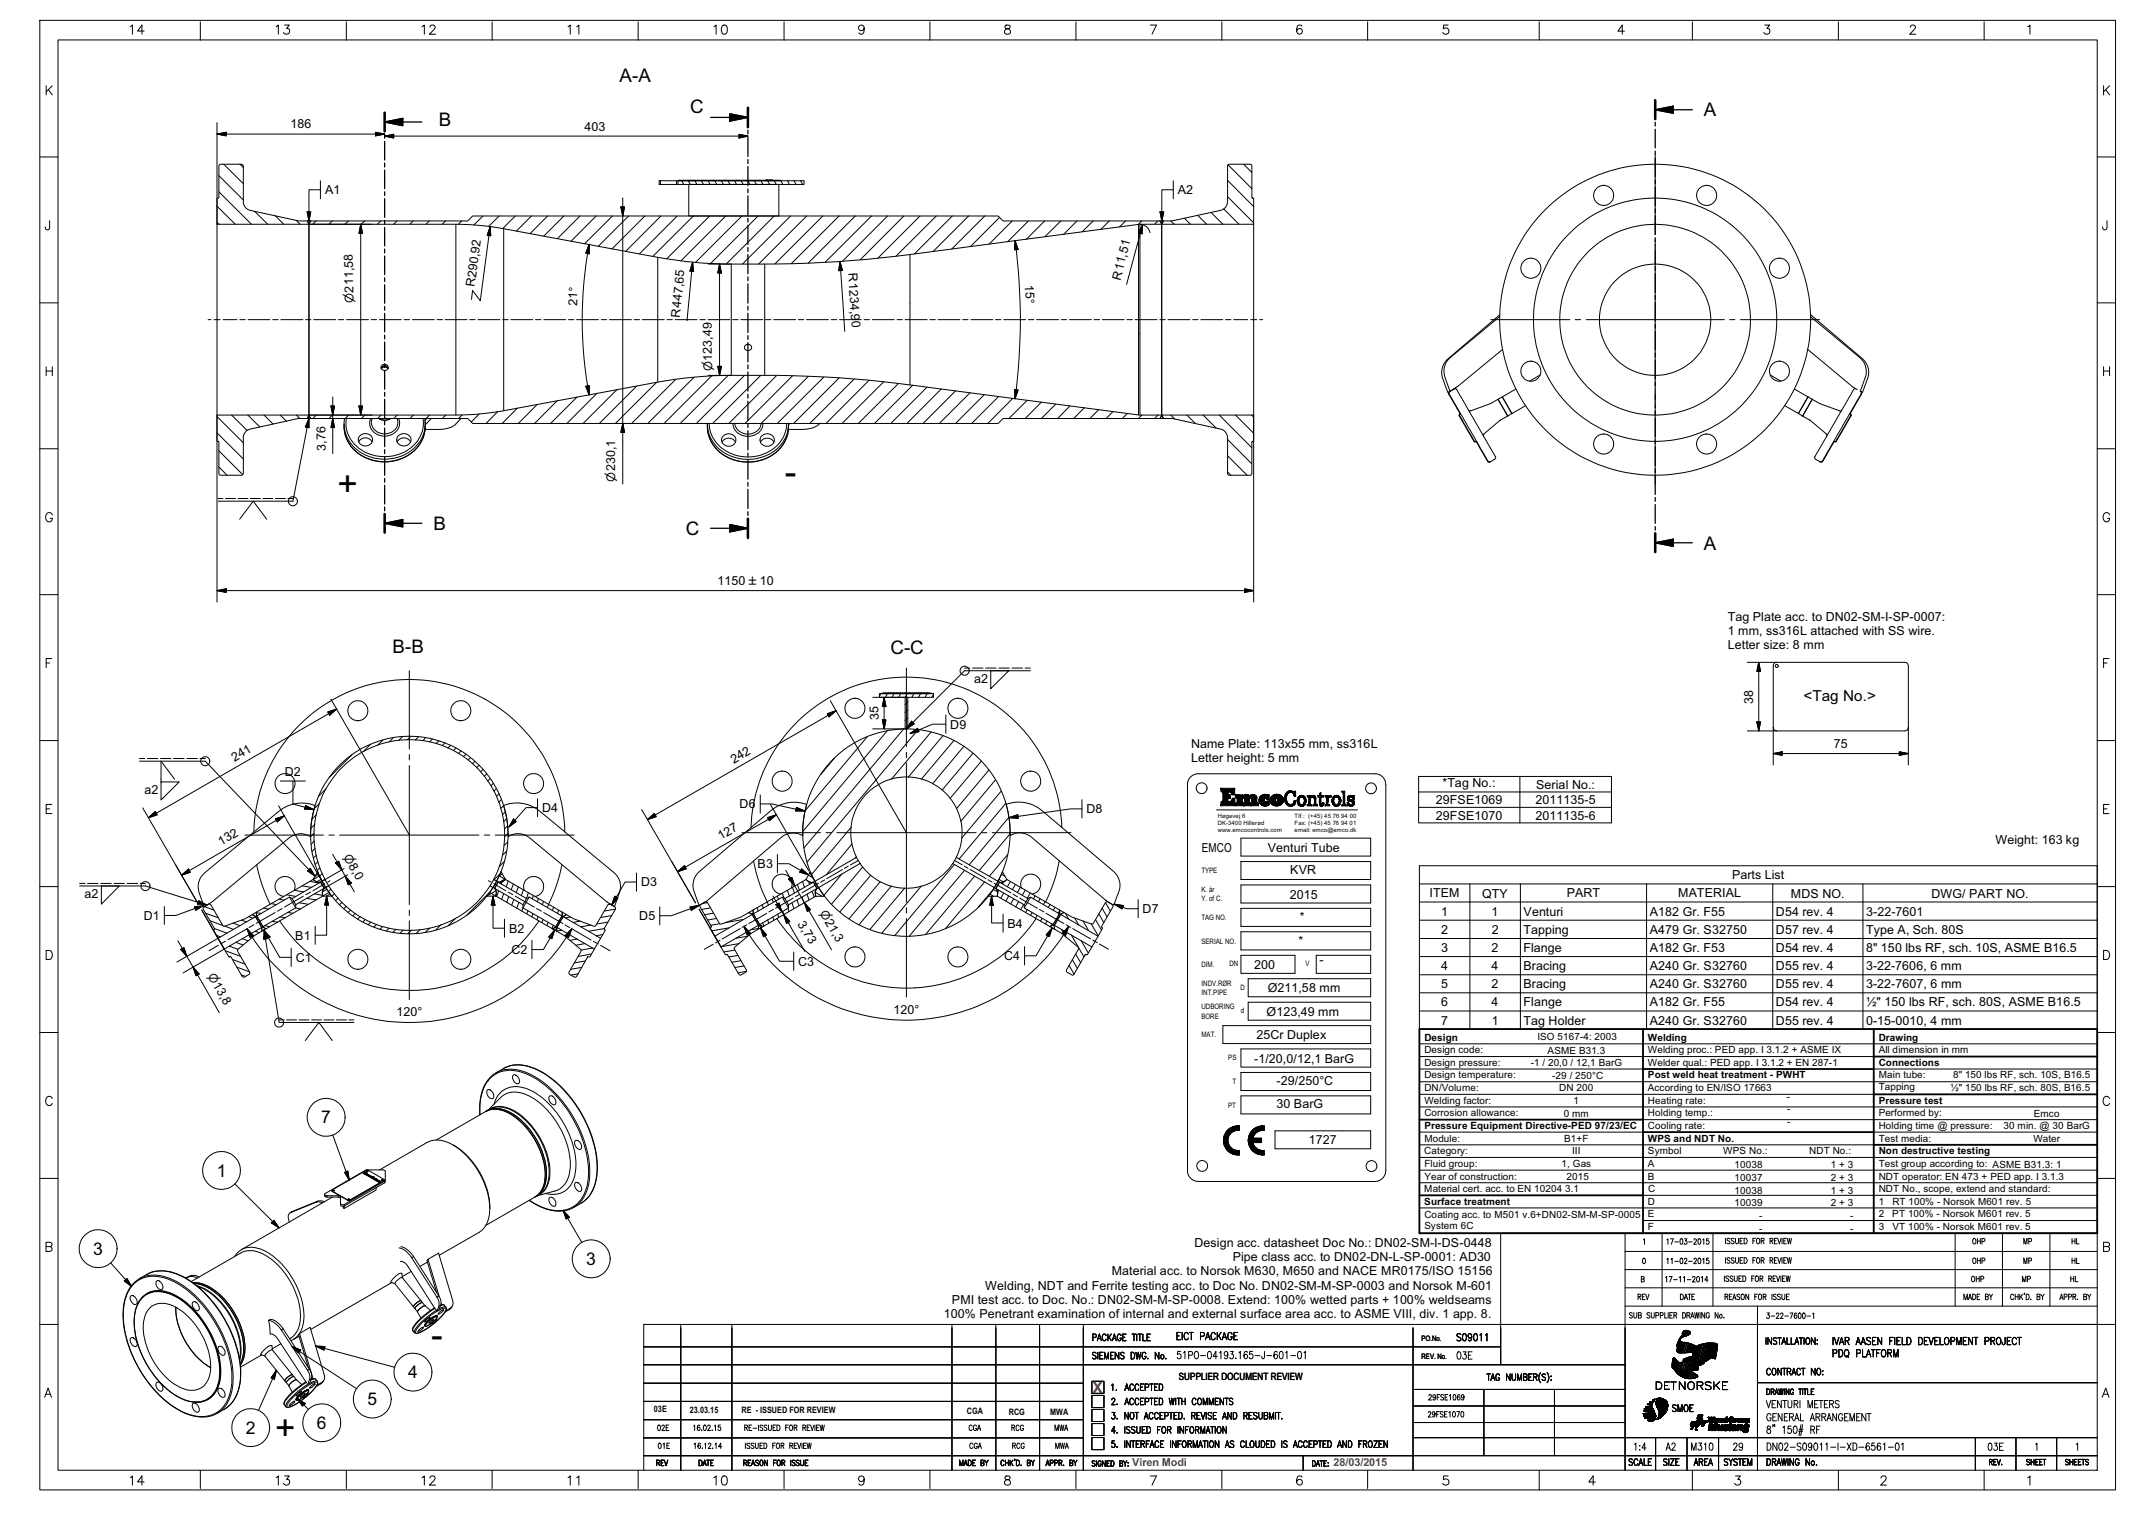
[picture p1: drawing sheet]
<svg xmlns="http://www.w3.org/2000/svg" width="594mm" height="420mm" viewBox="0 0 594 420" stroke-linecap="round" stroke-linejoin="round" font-family="sans-serif">
<defs><g id="words">
<g font-size="9.8">
<text x="93.6" y="137.5">+</text>
<text x="217.7" y="134.2">-</text>
<text x="119.6" y="373.6">-</text>
<text x="76.3" y="399.3">+</text>
</g>
<g font-size="5.2">
<text x="171.8" y="22.8">A-A</text>
<text x="121.7" y="35">B</text>
<text x="191.4" y="31.4">C</text>
<text x="472.5" y="32.3">A</text>
<text x="120.2" y="147.1">B</text>
<text x="190.2" y="148.4">C</text>
<text x="472.5" y="152.4">A</text>
<text x="108.9" y="181.1">B-B</text>
<text x="247" y="181.3">C-C</text>
</g>
<g font-size="4.9">
<text x="89.1" y="311.6">7</text>
<text x="60.1" y="326.3">1</text>
<text x="25.9" y="348.1">3</text>
<text x="162.6" y="350.9">3</text>
<text x="113.2" y="382.3">4</text>
<text x="101.9" y="389.7">5</text>
<text x="68.1" y="397.7">2</text>
<text x="87.9" y="396.3">6</text>
</g>
<text font-size="4.3" x="500.2" y="194.3">&lt;Tag No.&gt;</text>
<g font-size="3.5">
<text x="80.6" y="35.6">186</text>
<text x="162.1" y="36.2">403</text>
<text x="90.1" y="53.9">A1</text>
<text x="326.6" y="53.9">A2</text>
<text x="235.3" y="75.8" transform="rotate(86 235.3 75.8)">R1234,90</text>
<text x="310.8" y="77.9" transform="rotate(-75 310.8 77.9)">R11,51</text>
<text x="131.6" y="79.6" transform="rotate(-82 131.6 79.6)">R290,92</text>
<text x="284.2" y="79" transform="rotate(88 284.2 79)">15°</text>
<text x="160.1" y="85" transform="rotate(-87 160.1 85)">21°</text>
<text x="188.6" y="88.2" transform="rotate(-84 188.6 88.2)">R447,65</text>
<text x="90.3" y="125.1" transform="rotate(-90 90.3 125.1)">3,76</text>
<text x="199" y="162.2">1150 ± 10</text>
<text x="479.2" y="172.2">Tag Plate acc. to DN02-SM-I-SP-0007:</text>
<text x="479.2" y="176.1">1 mm, ss316L attached with SS wire.</text>
<text x="479.2" y="180">Letter size: 8 mm</text>
<text x="270.2" y="189.3">a2</text>
<text x="486.3" y="195.3" transform="rotate(-90 486.3 195.3)">38</text>
<text x="243.7" y="199.8" transform="rotate(-90 243.7 199.8)">35</text>
<text x="263.6" y="202.1">D9</text>
<text x="330.3" y="207.4">Name Plate: 113x55 mm, ss316L</text>
<text x="508.6" y="207.5">75</text>
<text x="65" y="211.3" transform="rotate(-30 65 211.3)">241</text>
<text x="79" y="215.3">D2</text>
<text x="203.5" y="211.9" transform="rotate(-30 203.5 211.9)">242</text>
<text x="330.3" y="211.3">Letter height: 5 mm</text>
<text x="40.1" y="220.1">a2</text>
<text x="400.1" y="218.4">*Tag No.:</text>
<text x="426.1" y="218.7">Serial No.:</text>
<text x="150.3" y="225.2">D4</text>
<text x="205.1" y="224.2">D6</text>
<text x="301.3" y="225.5">D8</text>
<text x="398.2" y="223">29FSE1069</text>
<text x="398.3" y="227.3">29FSE1070</text>
<text x="425.9" y="223">2011135-5</text>
<text x="425.9" y="227.3">2011135-6</text>
<text x="199.9" y="233" transform="rotate(-30 199.9 233)">127</text>
<text x="61.3" y="234.6" transform="rotate(-30 61.3 234.6)">132</text>
<text x="333.3" y="236.4">EMCO</text>
<text x="351.6" y="236.2">Venturi Tube</text>
<text x="553.4" y="234.2">Weight: 163 kg</text>
<text x="177.8" y="245.8">D3</text>
<text x="210.1" y="240.8">B3</text>
<text x="357.9" y="242.3">KVR</text>
<text x="480.4" y="243.9">Parts List</text>
<text x="23.5" y="249">a2</text>
<text x="357.7" y="249.2">2015</text>
<text x="396.5" y="248.9">ITEM</text>
<text x="411.1" y="248.9">QTY</text>
<text x="434.5" y="248.9">PART</text>
<text x="465.4" y="248.9">MATERIAL</text>
<text x="496.7" y="248.9">MDS NO.</text>
<text x="535.7" y="248.9">DWG/ PART NO.</text>
<text x="39.9" y="255.1">D1</text>
<text x="177.3" y="255.2">D5</text>
<text x="221.1" y="256.2" transform="rotate(60 221.1 256.2)">3,73</text>
<text x="279.4" y="257.3">B4</text>
<text x="316.9" y="253.3">D7</text>
<text x="360.5" y="255.3">*</text>
<text x="399.7" y="253.9">1</text>
<text x="413.7" y="253.9">1</text>
<text x="422.6" y="253.9">Venturi</text>
<text x="457.5" y="254">A182 Gr. F55</text>
<text x="492.6" y="253.9">D54 rev. 4</text>
<text x="517.6" y="253.9">3-22-7601</text>
<text x="81.9" y="260.6">B1</text>
<text x="141.2" y="258.7">B2</text>
<text x="360.2" y="262.2">*</text>
<text x="399.7" y="259">2</text>
<text x="399.7" y="264">3</text>
<text x="413.7" y="264">2</text>
<text x="413.7" y="259">2</text>
<text x="422.5" y="264">Flange</text>
<text x="422.6" y="259">Tapping</text>
<text x="457.5" y="259">A479 Gr. S32750</text>
<text x="457.5" y="264">A182 Gr. F53</text>
<text x="492.6" y="259">D57 rev. 4</text>
<text x="492.6" y="264">D54 rev. 4</text>
<text x="517.5" y="259">Type A, Sch. 80S</text>
<text x="517.5" y="264">8&quot; 150 lbs RF, sch. 10S, ASME B16.5</text>
<text x="82" y="266.8">C1</text>
<text x="141.8" y="264.6">C2</text>
<text x="221.4" y="267.8">C3</text>
<text x="278.5" y="266.3">C4</text>
<text x="347.9" y="268.6">200</text>
<text x="365.9" y="267.3">-</text>
<text x="399.7" y="269.1">4</text>
<text x="413.7" y="269.1">4</text>
<text x="422.6" y="269.1">Bracing</text>
<text x="457.5" y="269.1">A240 Gr. S32760</text>
<text x="492.5" y="269.1">D55 rev. 4</text>
<text x="517.5" y="269.1">3-22-7606, 6 mm</text>
<text x="351.6" y="275.2">Ø211,58 mm</text>
<text x="399.7" y="274">5</text>
<text x="413.7" y="274.1">2</text>
<text x="422.6" y="274.1">Bracing</text>
<text x="457.5" y="274.1">A240 Gr. S32760</text>
<text x="492.5" y="274.1">D55 rev. 4</text>
<text x="517.6" y="274.1">3-22-7607, 6 mm</text>
<text x="109.9" y="281.8">120°</text>
<text x="247.8" y="281.1">120°</text>
<text x="351.3" y="281.6">Ø123,49 mm</text>
<text x="399.7" y="279.1">6</text>
<text x="413.7" y="279.1">4</text>
<text x="422.6" y="279.1">Flange</text>
<text x="457.5" y="279.1">A182 Gr. F55</text>
<text x="492.6" y="279.1">D54 rev. 4</text>
<text x="517.6" y="279.1">½&quot; 150 lbs RF, sch. 80S, ASME B16.5</text>
<text x="399.7" y="284.1">7</text>
<text x="413.7" y="284.2">1</text>
<text x="422.6" y="284.1">Tag Holder</text>
<text x="457.5" y="284.2">A240 Gr. S32760</text>
<text x="492.5" y="284.1">D55 rev. 4</text>
<text x="517.6" y="284.2">0-15-0010, 4 mm</text>
<text x="348.5" y="288">25Cr Duplex</text>
<text x="347.8" y="294.7">-1/20,0/12,1 BarG</text>
<text x="354.1" y="300.9">-29/250°C</text>
<text x="354" y="307.4">30 BarG</text>
<text x="363" y="317.3">1727</text>
<text x="331.3" y="345.8">Design acc. datasheet Doc No.: DN02-SM-I-DS-0448</text>
<text x="308.3" y="353.7">Material acc. to Norsok M630, M650 and NACE MR0175/ISO 15156</text>
<text x="341.9" y="349.8">Pipe class acc. to DN02-DN-L-SP-0001: AD30</text>
<text x="273.3" y="357.7">Welding, NDT and Ferrite testing acc. to Doc No. DN02-SM-M-SP-0003 and Norsok M-601</text>
<text x="261.8" y="365.5">100% Penetrant examination of internal and external surface area acc. to ASME VIII, div. 1 app. 8.</text>
<text x="264" y="361.6">PMI test acc. to Doc. No.: DN02-SM-M-SP-0008. Extend: 100% wetted parts + 100% weldseams</text>
</g>
<text font-size="3.4" fill="#f00" x="303" y="386.4">X</text>
<g font-size="3.3">
<text x="98" y="83.9" transform="rotate(-90 98 83.9)">⌀211,58</text>
<text x="197.5" y="102.9" transform="rotate(-90 197.5 102.9)">⌀123,49</text>
<text x="95.1" y="237.6" transform="rotate(60 95.1 237.6)">⌀8,0</text>
<text x="57.5" y="270.8" transform="rotate(60 57.5 270.8)">⌀13,8</text>
</g>
<g font-size="3.2">
<text x="170.6" y="133.5" transform="rotate(-90 170.6 133.5)">⌀230,1</text>
<text x="227.2" y="253.2" transform="rotate(60 227.2 253.2)">⌀21,3</text>
</g>
<g font-size="2.8">
<text x="395" y="288.6">Design</text>
<text x="395" y="292.1">Design code:</text>
<text x="426.4" y="288.3">ISO 5167-4: 2003</text>
<text x="429.2" y="292.2">ASME B31.3</text>
<text x="457" y="288.6">Welding</text>
<text x="457.1" y="292.1">Welding proc.: PED app. I 3.1.2 + ASME IX</text>
<text x="521.1" y="288.6">Drawing</text>
<text x="521.1" y="292.1">All dimension in mm</text>
<text x="395" y="299.1">Design temperature:</text>
<text x="395" y="295.6">Design pressure:</text>
<text x="424.6" y="295.7">-1 / 20,0 / 12,1 BarG</text>
<text x="430.5" y="299.2">-29 / 250°C</text>
<text x="457.1" y="299.1">Post weld heat treatment - PWHT</text>
<text x="457.1" y="295.6">Welder qual.: PED app. I 3.1.2 + EN 287-1</text>
<text x="521.1" y="295.6">Connections</text>
<text x="521.1" y="299.1">Main tube:</text>
<text x="541.7" y="299">8&quot; 150 lbs RF, sch. 10S, B16.5</text>
<text x="395.1" y="302.6">DN/Volume:</text>
<text x="432.5" y="302.7">DN 200</text>
<text x="457.1" y="302.6">According to EN/ISO 17663</text>
<text x="495.6" y="305">-</text>
<text x="521.1" y="302.4">Tapping</text>
<text x="540.9" y="302.5">½&quot; 150 lbs RF, sch. 80S, B16.5</text>
<text x="395.1" y="306.1">Welding factor:</text>
<text x="395.1" y="309.6">Corrosion allowance:</text>
<text x="433.7" y="309.7">0 mm</text>
<text x="436.4" y="306.2">1</text>
<text x="457" y="306.1">Heating rate:</text>
<text x="457.1" y="309.6">Holding temp.:</text>
<text x="495.6" y="308.5">-</text>
<text x="495.6" y="312">-</text>
<text x="521.1" y="306.1">Pressure test</text>
<text x="521.1" y="309.6">Performed by:</text>
<text x="564.1" y="309.7">Emco</text>
<text x="395" y="316.6">Module:</text>
<text x="395" y="313.1">Pressure Equipment Directive-PED 97/23/EC</text>
<text x="433.8" y="316.7">B1+F</text>
<text x="457.1" y="316.6">WPS and NDT No.</text>
<text x="457.1" y="313.1">Cooling rate:</text>
<text x="521" y="316.6">Test media:</text>
<text x="521.1" y="313.1">Holding time @ pressure:</text>
<text x="555.7" y="313.2">30 min. @ 30 BarG</text>
<text x="563.9" y="316.7">Water</text>
<text x="395" y="320.1">Category:</text>
<text x="395" y="323.6">Fluid group:</text>
<text x="433.1" y="323.7">1, Gas</text>
<text x="436" y="320.2">III</text>
<text x="457" y="320.1">Symbol</text>
<text x="457.1" y="323.6">A</text>
<text x="477.9" y="320.1">WPS No.:</text>
<text x="501.7" y="320.1">NDT No.:</text>
<text x="521" y="320.1">Non destructive testing</text>
<text x="521" y="323.6">Test group according to: ASME B31.3: 1</text>
<text x="395" y="327.1">Year of construction:</text>
<text x="434.5" y="327.2">2015</text>
<text x="457.1" y="327.1">B</text>
<text x="481.1" y="324">10038</text>
<text x="481.1" y="327.5">10037</text>
<text x="507.8" y="327.5">2 + 3</text>
<text x="507.8" y="324">1 + 3</text>
<text x="521.1" y="327.1">NDT operator: EN 473 + PED app. I 3.1.3</text>
<text x="395" y="330.6">Material cert. acc. to EN 10204</text>
<text x="395" y="334.1">Surface treatment</text>
<text x="434.1" y="330.6">3.1</text>
<text x="457.1" y="334.1">D</text>
<text x="457.1" y="330.6">C</text>
<text x="481.1" y="334.5">10039</text>
<text x="481.1" y="331.1">10038</text>
<text x="507.8" y="331.1">1 + 3</text>
<text x="507.8" y="334.5">2 + 3</text>
<text x="521.1" y="334.1">1</text>
<text x="521.1" y="330.6">NDT No., scope, extend and standard:</text>
<text x="524.8" y="334.1">RT 100% - Norsok M601 rev. 5</text>
<text x="395" y="340.8">System 6C</text>
<text x="395.1" y="337.7">Coating acc. to M501 v.6+DN02-SM-M-SP-0005</text>
<text x="457.1" y="341.1">F</text>
<text x="457.1" y="337.6">E</text>
<text x="487.9" y="341.6">-</text>
<text x="487.9" y="338">-</text>
<text x="513.1" y="338">-</text>
<text x="513.1" y="341.6">-</text>
<text x="521" y="337.6">2</text>
<text x="521" y="341.1">3</text>
<text x="524.8" y="337.6">PT 100% - Norsok M601 rev. 5</text>
<text x="524.8" y="341.1">VT 100% - Norsok M601 rev. 5</text>
<text x="327" y="382.8">SUPPLIER DOCUMENT REVIEW</text>
</g>
<g font-size="2.5">
<text x="181.3" y="391.6">03E</text>
<text x="191.3" y="391.9">23.03.15</text>
<text x="205.6" y="391.9">RE - ISSUED FORREVIEW</text>
<text x="268.1" y="392.2">CGA</text>
<text x="279.8" y="392.3">RCG</text>
<text x="291.2" y="392.3">MWA</text>
</g>
<g font-size="2.4" fill="#f00">
<text x="314" y="406.6">Viren Modi</text>
<text x="369.9" y="406.6">28/03/2015</text>
</g>
<g font-size="2.1">
<text x="333.2" y="242">TYPE</text>
<text x="333.2" y="247.4">K. år</text>
<text x="333.2" y="250">Y. ofC.</text>
<text x="333.2" y="255.1">TAG NO.</text>
<text x="333.2" y="261.7">SERIAL NO.</text>
<text x="333.2" y="268.1">DIM.</text>
<text x="341" y="268">DN</text>
<text x="362.1" y="268">V</text>
<text x="333.2" y="273.4">INDV.RØR</text>
<text x="344" y="274.7">D</text>
<text x="333.2" y="276">INT.PIPE</text>
<text x="333.2" y="280">UDBORING</text>
<text x="344.1" y="281">d</text>
<text x="333.2" y="282.5">BORE</text>
<text x="333.2" y="287.7">MAT.</text>
<text x="340.7" y="294.1">PS</text>
<text x="341.9" y="300.6">T</text>
<text x="340.6" y="307.3">PT</text>
<text x="394.2" y="371.9">PO.No.</text>
<text x="394.3" y="376.8">REV. No.</text>
</g>
<g font-size="1.7">
<text x="337.7" y="226.9">Høgevej 6</text>
<text x="359.1" y="226.9">Tlf.: (+45) 45</text>
<text x="369.6" y="226.9">76</text>
<text x="372" y="226.9">94</text>
<text x="374.3" y="226.9">00</text>
<text x="337.8" y="230.6">www.emcocontrols.com</text>
<text x="337.8" y="228.8">DK-3400 Hillerød</text>
<text x="359.1" y="230.6">email: emco@emco.dk</text>
<text x="359.1" y="228.7">Fax: (+45) 45</text>
<text x="369.6" y="228.7">76</text>
<text x="371.9" y="228.7">94</text>
<text x="374.3" y="228.7">01</text>
</g>
</g></defs>
<g fill="none" stroke="#000" stroke-width=".28">
<path d="M11 5.6h575.7v407.6h-575.7zM16.1 11.1h565.6v396.6h-565.6zM36.1 7.4l.6-.5v2.6M40 8.6h-1.8l1.2-1.7v2.6M55.6 6.1v5M76.6 7.4l.6-.5v2.6M78.9 6.9h1.3l-.7 1a.85 .85 0 0 1 .7 1.3 .85 .85 0 0 1-1.4 0l-.2-.2M96.1 6.1v5M117.1 7.4l.6-.5v2.6M119.2 7.5l.1-.3 .4-.3 .8 .3a.77 .77 0 0 1-.2 1.1l-1.2 1.2h1.7M136.5 6.1v5M157.6 7.4l.6-.5v2.6"/>
<path d="M159.9 7.4l.6-.5v2.6M177 6.1v5M198 7.4l.6-.5v2.6M200.4 7.1a.85 .85 0 0 1 1.2 .3 1.72 1.72 0 0 1-.6 2.1h-.2a1.67 1.67 0 0 1-.4-2.4zM217.5 6.1v5M239.7 7.8a.8 .8 0 0 1-1.1 .6 .8 .8 0 0 1-.3-1.3 .8 .8 0 0 1 1.3 .2 1.86 1.86 0 0 1-.6 2.2l-.7-.2-.1-.2M257.9 6.1v5M278.8 7.1a.53 .53 0 0 0 .3 .8 .91 .91 0 0 1 1 .4 .91 .91 0 0 1-.1 1 .86 .86 0 0 1-1 .2 .86 .86 0 0 1-.4-.9 1.07 1.07 0 0 1 1.2-.7 .53 .53 0 0 0 .2-.8zM298.4 6.1v5M319.1 6.9h1.6l-1.2 2.6M338.9 6.1v5M361.1 7.3a.77 .77 0 0 0-1.3 .1 1.49 1.49 0 0 0 .6 2.1 .81 .81 0 0 0 .8-.7 .81 .81 0 0 0-.7-.9 .81 .81 0 0 0-.9 .7"/>
<path d="M379.3 6.1v5M401.6 6.9h-1.2l-.1 1.1a.9 .9 0 0 1 1.3 0 .9 .9 0 0 1-.1 1.4 .9 .9 0 0 1-1.3-.4M426.9 6.1v5M450.5 8.6h-1.8l1.2-1.7v2.6M469.4 6.1v5M489.4 6.9h1.4l-.8 1a.86 .86 0 0 1 .7 1.4 .86 .86 0 0 1-1.5-.3M509.9 6.1v5M529.8 7.5l.1-.3 .4-.3 .7 .2 .2 .3-.3 .9-1.2 1.2h1.7M550.3 6.1v5M562.4 7.4l.6-.5v2.6M12.8 23.8v2.5M13.4 24.9l1.1 1.4"/>
<path d="M14.5 23.8l-1.7 1.7M60.2 34v133M60.2 37.2l2.5-.5v1zM60.2 37.2h46.5M104.2 36.7l2.5 .5-2.5 .5zM106.7 37.7l2.5-.4v1zM106.7 37.7h100.7M205 37.3l2.4 .4-2.4 .6zM583.4 23.8v2.5M584 24.9l1.1 1.4M585.1 23.8l-1.7 1.7M11 43.5h5.1"/>
<path d="M60.2 57.2l5.1 5M60.7 53.2l9 9M60.7 48.7l6.8 6.8M60.8 45.8l.4-.3h5.8l.4 .3 .1 10.1a2.46 2.46 0 0 0 1.9 2.4l13.4 3h2.4l.5 .9h-25.5v-7.1l.5-.3zM62.1 45.5l5.4 5.4M66.5 45.5l1 1M70.6 58.6l3.7 3.6M76.4 59.9l2.3 2.3M85.2 58.8h1l-.5 2.5zM88.9 52.6h-3.2v8.7M88.9 50.1v5M133.9 59.9l-2.5 2.5"/>
<path d="M138.4 59.9l-2.9 2.9M142.9 59.9l-3.5 3.5M147.4 59.9l-4.2 4.2M151.9 59.9l-4.9 4.9M156.4 59.9l-5.6 5.6M160.9 59.9l-6.3 6.3M165.3 59.9l-6.9 7M169.9 59.9l-7.8 7.7M172.2 57.4h1l-.5 2.5zM172.7 54.9v79.3M174.3 59.9l-8.4 8.4M178.9 59.9l-9.2 9.1"/>
<path d="M182.8 50.1h.4v1.1h-.4zM183.2 50.1h4.4M183.2 51.2h4.4M183.3 59.9l-9.8 9.8M187.8 59.9l-10.5 10.5M188 50.1h35v1.1h-35zM188 50.1h-.4v1.1h.4M188.2 50l25.7-.1 2.5 .1v.1h-28.2zM188.5 50l-.3 .1M189.1 50.1l.6 1.1M190.9 50.1l.6 1.1M191 51.2h25v8.7h-25z"/>
<path d="M191.6 50l-.3 .1M192.3 59.9l-11.2 11.2M192.7 50.1l.6 1.1M194.8 50l-.3 .1 .6 1.1M196.4 50.1l.6 1.1M196.8 59.9l-11.8 11.8M198 50l-.3 .1M198.2 50.1l.6 1.1M200.1 50.1l.5 1.1M201.2 50l-.4 .1M201.3 59.9l-12.5 12.5M201.9 50.1l.6 1.1"/>
<path d="M203.7 50.1l.6 1.1M204.3 50l-.3 .1M205.5 50.1l.6 1.1M205.8 59.9l-12.9 12.8M207.4 50.1l.6 1.1M207.5 50l-.3 .1M209.2 50.1l.6 1.1M210.3 59.9l-13.2 13.2M210.7 50l-.3 .1M211 50.1l.6 1.1M212.6 49.9l-.1 .1M212.8 49.9h.9"/>
<path d="M212.9 50.1l.6 1.1M214.2 50l-.3-.1-.4 .2M214.7 50.1l.6 1.1M214.7 59.9l-13.2 13.3M216.5 50.1l.6 1.1M218.4 50.1l.5 1.1M219.3 59.9l-13.4 13.3M220.2 50.1l.6 1.1M222 50.1l.6 1.1M223.7 59.9l-13.3 13.3M228.2 59.9l-13.3 13.3M232.7 59.9l-13.2 13.2"/>
<path d="M237.2 59.9l-13.1 13.1M241.7 59.9l-12.9 12.8M246.2 59.9l-12.6 12.6M250.7 59.9l-12.2 12.2M255.2 59.9l-11.7 11.7M259.7 59.9l-11.2 11.1M264.1 59.9l-10.5 10.5M268.6 59.9l-9.8 9.8M273.1 59.9l-9.2 9.2M321.7 58.8h1.1l-.6 2.5zM325.4 52.6h-3.2v8.7M325.4 50.1v5"/>
<path d="M332.2 59.7l2.5 2.5M335.9 58.9l3.3 3.3M339.4 57.9l4.2 4.3M340.5 54.5l7.2 7.3M340.5 50l7.2 7.3M340.6 45.7l6.6 6.6M344.9 45.5l2.3 2.3M459.1 43v22M581.7 43.5h5M13.8 61.2l-.1 2.3-.4 .2-.5-.1-.2-.7M60.2 61.7l.5 .5M82.1 61.1l1.1 1.1"/>
<path d="M85.2 61.3h1l-.5 .9zM85.4 61.3l-.1 .1M86.2 61.3h43.5l1.4-1.4h145.7l1.4 1.4h43.5l.5 .8-6.4 .1-63.4 8.4a322.8 322.8 0 0 1-59.8 2.1l-10.2-1.3-42.7-8-5.6-.8-7.7-.4h-40.7zM87.7 61.3l-1 .9M92.1 61.3l-.9 .9M96.6 61.3l-.9 .9M100 62.2l.5 2.5h-.9zM100 62.2v52.9M101.1 61.3l-.9 .9M103.2 62.2h-17.5v52.9h17.5M105.6 61.3l-.9 .9M110.1 61.3l-.9 .9"/>
<path d="M114.6 61.3l-.9 .9M119.1 61.3l-1 .9M123.6 61.3l-1 .9M126.4 62.2v52.9M128.1 61.3l-1 .9M136 62.8l.1 2.6-1-.1zM136 62.8l-2.8 20.6-2.1-2.8-.3 2.4M139.7 63.4v50.5M163.4 67.8v2.6l-.9-.2zM163.4 67.8a113 113 0 0 0 0 41.7M182.4 71.4v34.6M192.1 72.7l.3 2.6-1.1-.1z"/>
<path d="M192.1 72.7l-1.6 16.3M196.4 73.2h6.4v30.9h-6.4M199.6 73.2l.5 2.5h-1zM199.6 73.2v30.9M212.1 73.2v30.9M233 72.5l.6 2.5-1 .1zM233 72.5l1.3 19.4M252.4 70.6v36.2M277.2 60.3l-8.1 8.1M280.7 61.3l-6.4 6.4M281.5 66.7l.9 2.5-1 .1zM281.5 66.7a162.2 162.2 0 0 1 0 43.9"/>
<path d="M285.2 61.3l-5.7 5.7M289.7 61.3l-5 5.1M294.2 61.3l-4.4 4.4M298.7 61.3l-3.7 3.7M303.2 61.3l-3.1 3M307.7 61.3l-2.4 2.3M312.2 61.3l-1.7 1.6M315.8 62.2v52.9M316.7 61.3l-1 1M316.9 62.3l-.2 2.5-.9-.2zM316.9 62.3l-4.4 16.6M318.9 64.5a2.75 2.75 0 0 0-2.7-2.2v52.8"/>
<path d="M321.1 61.3l-.9 .9M321.7 61.3h1l-.5 .9zM322.2 62.2v52.9M322.7 61.3h2.4l13.4-3a2.5 2.5 0 0 0 2-2.4v-10l.5-.4 5.9 .1 .3 .5v8.7l.5 .3v7.1h-25.5zM322.7 61.3l-.6 .6M324.7 61.3l1 .9M328.5 60.5l1.7 1.7M347.7 62.2v52.9M459.1 66.5v1.5M459.1 69.5v38.3M584.4 61.2v1.9l-.1 .4-.4 .2a.67 .67 0 0 1-.8-.8M11 84h5.1"/>
<path d="M57.7 88.7h.8M59.4 88.7h1.6M61.9 88.7h3.8M66.5 88.7h1.5M68.8 88.7h6.1M75.6 88.7h1.6M77.9 88.7h6.1M84.7 88.7h1.5M87 88.7h6.1M93.8 88.7h1.6M96.1 88.7h6.1M102.9 88.7h1.6"/>
<path d="M105.2 88.7h6.1M112.1 88.7h1.5M114.4 88.7h6M121.2 88.7h1.5M123.4 88.7h6.1M130.3 88.7h1.5M132.6 88.7h6M139.4 88.7h1.5M141.7 88.7h6M148.5 88.7h1.5M150.8 88.7h6.1M157.7 88.7h1.5"/>
<path d="M159.9 88.7h6.1M166.8 88.7h1.4M169 88.7h6.1M175.9 88.7h1.5M178.1 88.7h6.1M185 88.7h1.5M187.3 88.7h6M194.1 88.7h1.5M196.4 88.7h6M203.2 88.7h1.5M205.5 88.7h6.1M206.7 95.7a.93 .93 0 0 1 1.5 .1 .93 .93 0 0 1-.6 1.4 .9 .9 0 0 1-1-.4 .9 .9 0 0 1 .1-1.1z"/>
<path d="M212.3 88.7h1.5M214.6 88.7h6.1M221.4 88.7h1.6M223.7 88.7h6.1M230.5 88.7h1.6M232.8 88.7h6.1M239.6 88.7h1.6M241.9 88.7h6.1M248.8 88.7h1.5M251 88.7h6.1M257.9 88.7h1.5M260.1 88.7h6.1"/>
<path d="M267 88.7h1.5M269.3 88.7h6M276.1 88.7h1.5M278.4 88.7h6M285.2 88.7h1.5M287.5 88.7h6.1M294.3 88.7h1.5M296.6 88.7h6.1M303.4 88.7h1.6M305.7 88.7h6.1M312.5 88.7h1.6M314.8 88.7h6.1"/>
<path d="M321.7 88.7h1.5M324 88.7h6M330.8 88.7h1.5M333.1 88.7h6M339.9 88.7h1.5M342.2 88.7h3.8M346.9 88.7h1.6M349.4 88.7h.8M413.5 88.7h21.9M415.9 87.8l-13.6 11.3a5 5 0 0 0-1.5 5.5l1.4 3.9 2.1-1.3 12.4-10.3M416 87.3l-14.4 12.2a5 5 0 0 0-1.4 5.6l1.4 3.8 .6-.4M436.9 88.7h1.5"/>
<path d="M439.9 88.7h38.3M479.7 88.7h1.5M482.7 88.7h22M501.4 96.9l12.4 10.4 1.3 .8M502.1 87.8l13.7 11.4a5.1 5.1 0 0 1 1.5 5.5l-1.3 3.8M502.1 87.2l14.4 12.2a4.9 4.9 0 0 1 1.4 5.6l-1.3 3.8-.6-.4M581.7 84h5M12.8 102.9h1.7M12.8 101.7v2.5M14.5 101.7v2.5M60.2 115.1h25.5l-.5 1h-2.7l-13.1 2.9a2.43 2.43 0 0 0-1.9 2.4l-.1 10.2-.3 .2h-6.1l-.3-.5v-8.7l-.5-.4zM60.2 115.5l7.3 7.3"/>
<path d="M64.2 115.1l4.3 4.3M68.8 115.1l3.3 3.3M73.2 115.1l2.5 2.5M77.7 115.1l1.7 1.7M82.2 115.1l.9 1M85.7 115.1h40.7l5.8-.2 7.5-1 42.7-7.9a118.7 118.7 0 0 1 20.4-1.9 330.3 330.3 0 0 1 49.6 2.7l63.4 8.3h6.4v.2l-.5 .8h-43.5l-1.4 1.3h-145.7l-1.4-1.3h-43.5zM85.7 115.2l.5 .9h-1zM85.7 116.1v2.5l-1-.2zM85.7 116.1l-4.5 22.9h-20.7M85.8 115.5l-.5 .6M87.7 115.1l-.9 1M91.8 112.6h1l-.5 2.5z"/>
<path d="M92.2 115.1l-.9 1M92.3 116.1l.5 2.5h-1zM92.3 110.1v15.7M95.4 118.3a9.9 9.9 0 0 0 8.4 9.4 11.3 11.3 0 0 0 13.9-7.3l.2-2.1a10.3 10.3 0 0 1-9.6 9.7 11.1 11.1 0 0 1-12.6-7.8zM95.4 117.6v.7M95.6 116.1l-.2 1.5M96.1 116.1a9.2 9.2 0 0 0 7.4 10.1 10.9 10.9 0 0 0 13.7-6.7l.2-2.1-.1-1.3M96.7 115.1l-1 1M99.6 112.6h.9l-.5 2.5zM101.2 115.1l-1 1M102.8 116.1a3.8 3.8 0 0 0 1 3.9 3.8 3.8 0 0 0 4.1 .8 3.5 3.5 0 0 0 2.7-4.7M103.2 116.1a3.3 3.3 0 0 0 3.9 4.2 3.2 3.2 0 0 0 3-4.2"/>
<path d="M105 116.1a3.1 3.1 0 0 0 3.4 0M105.1 116.1a3 3 0 0 0 3.2 0M105.7 115.1l-1 1M105.7 102.1a1.01 1.01 0 0 1 1-.6 1.01 1.01 0 0 1 .9 .6M105.8 102.2a1.1 1.1 0 0 1 1.8 0M106 101.3a.95 .95 0 0 1 1.4-.1 .95 .95 0 0 1 0 1.4 .95 .95 0 0 1-1.4-.1 .73 .73 0 0 1 0-1.2zM110.2 115.1l-1 1M114.7 115.1l-1 1M117.8 116.1a9.8 9.8 0 0 1-8.3 10.9 11.5 11.5 0 0 1-13.6-6.6l-.5-2.8M118.4 116.1l-.5 .4v1.3M119.1 115.1l-.9 1M119.6 116.1l-1.7 1.7"/>
<path d="M123.6 115.1l-.9 1M127.8 116.1l-1.4 1.5a6.6 6.6 0 0 1-4.6 1.5h-3.9v-1.3M128.2 115.1l-1 1M132.9 114.8l-2.2 2.3M138 114.2l-3.2 3.2M143.5 113.2l-4.2 4.2M149 112.1l-5.2 5.3M154.5 111.2l-6.2 6.2M160.1 110.1l-7.4 7.3M162.5 107.1l.9-.1v2.5zM165.6 109.1l-8.4 8.3M171.1 108.1l-9.4 9.3"/>
<path d="M172.7 117.4l.5 2.5h-1zM176.6 107.1l-10.4 10.3M182.1 106l-11.4 11.4M187.4 105.2l-12.2 12.2M192.5 104.6l-12.8 12.8M196.2 117.7a10.4 10.4 0 0 0 10 9.7 11.2 11.2 0 0 0 12.2-7.6l.3-2.1M196.2 118.4a10.7 10.7 0 0 0 11.7 9.7 10.6 10.6 0 0 0 10.8-9v-.7a10.3 10.3 0 0 1-9.6 9.7 11.3 11.3 0 0 1-12.7-7.8zM196.2 117.4v1M196.7 117.4a10 10 0 0 0 10.7 9.3 10.2 10.2 0 0 0 10.8-9.3M197.3 104.3l-13.1 13.1M199.1 101.6h1l-.5 2.5zM202 104.1l-13.3 13.3"/>
<path d="M203.3 117.4a4.3 4.3 0 0 0 3.1 3.5 4.3 4.3 0 0 0 4.5-1.4l.6-1.2 .1-.9M206.5 104.1l-13.4 13.3M211 104.1l-13.3 13.3M215.4 104.2l-13.3 13.2M218.7 117.4v1.7h3.9a6.3 6.3 0 0 0 4.7-1.7M219.1 117.4l-.4 .4M219.8 104.2l-13.2 13.2M224.2 104.4l-13.1 13a3.8 3.8 0 0 1-3.6 3 3.8 3.8 0 0 1-3.7-3M228.5 104.6l-12.9 12.8M232.7 104.8l-12.6 12.6M236.9 105.1l-12.3 12.3M241 105.5l-11.9 11.9"/>
<path d="M245.1 105.9l-11.6 11.5M249.1 106.4l-11 11M253.2 106.8l-10.7 10.6M257.1 107.4l-10 10M261.1 107.9l-9.6 9.5M265 108.4l-9 9M269 108.9l-8.5 8.5M273 109.5l-8 7.9M276.9 110l-7.4 7.4M280.9 110.5l-6.9 6.9M281.4 108l1 .2-.9 2.4zM284.9 111l-5.1 5.1"/>
<path d="M288.9 111.5l-4.6 4.6M292.8 112.1l-4 4M296.8 112.6l-3.5 3.5M300.7 113.1l-2.9 3M304.7 113.6l-2.4 2.5M308.7 114.2l-1.9 1.9M312.6 114.7l-1.3 1.4M316.7 115.1l-.9 1M321.2 115.1l-.9 1M322.2 115.1h25.5v7.1l-.5 .3v8.8l-.3 .5h-6.1l-.3-.2v-10.2a2.55 2.55 0 0 0-2-2.4l-13.2-2.9h-2.6zM322.2 115.2l.5 .9h-1zM322.7 115.9l-.2 .2"/>
<path d="M324.7 115.1l1.1 1.1M329.2 115.1l2.3 2.3M333.7 115.1l3.6 3.6M338.2 115.1l9 9.1M342.7 115.1l5 5.1M347.1 115.1l.6 .6M347.7 115.1v51.9M402.1 108.5l1.2-.7a1.19 1.19 0 0 1 1.2 1.2l10.1 17.4a.55 .55 0 0 1-.1 1l-1.2 .7M402.1 108.5a1.14 1.14 0 0 0 .3 1.7l10.1 17.4a.6 .6 0 0 0 .8 .5M402.1 108.5a1.03 1.03 0 0 0 .2 1.7l2.7 4.6M403.8 107.5l-.9 .6M404.9 114.7l-.2 .7 4.1 7 .7 .2"/>
<path d="M405 114.6v.2a.6 .6 0 0 0 .2 1l3.5 6.2a.48 .48 0 0 0 .3 .5 .48 .48 0 0 0 .5-.1l.1 .1M415.5 110.7l2.6 4.7M415.5 110.7l-2.1 1.2-5.7 2.1-.4-.3M416.7 110.1l2.6 4.6M416.7 110.1l-1.2 .6M418.1 115.4l-2.1 1.2-4.4 3.7-.2 .7M419.3 114.7l-1.2 .7M420.4 107.9l-3.7 2.2M423.1 112.5l-3.8 2.2M427.1 104l-2.8 1.7M459.1 109.3v1.5M459.1 112.3v22"/>
<path d="M491 104l2.9 1.7M495 112.5l3.8 2.2M497.7 107.9l4.9 2.8M498.8 114.7l1.2 .7M500 115.4l2 1.2 4.5 3.7 .2 .7M501.4 110.1l-2.6 4.6zM502.6 110.7l-2.6 4.7M502.6 110.7l2.1 1.2 5.7 2.1 .4-.3M513.1 114.6v.2a.58 .58 0 0 1 .2 .5 .58 .58 0 0 1-.4 .5l-3.5 6.2a.48 .48 0 0 1-.3 .5 .48 .48 0 0 1-.5-.1l-.1 .1M513.2 114.7v.2a.6 .6 0 0 1-.2 1l-3.7 6.5-.7 .2M514.7 107.8h-.4l-.3 .3-10.7 18.5 .1 .6 1.4 .9M516 108.5l.3 .4-.1 .4-10.6 18.3a.6 .6 0 0 1-.8 .5"/>
<path d="M516 108.5a.8 .8 0 0 1-.1 1.4l-2.8 4.9M583.4 101.7v2.5M583.4 102.9h1.7M585.1 101.7v2.5M11 124.5h5.1M60.2 120.1l7.3 7.2M60.5 138.3h1.3M60.7 129.5l2.3 2.3M60.7 125l6.6 6.6M62.5 138.3h2.8M66 138.3h2.8M69.5 138.3h2.7"/>
<path d="M72.9 138.3h2.8M76.4 138.3h2.8M79.8 138.3h1.4M99.5 122.6a2.08 2.08 0 0 1 3.7 0M99.8 120.9a1.93 1.93 0 0 1 2.5-.5 1.93 1.93 0 0 1 .8 2.4 1.97 1.97 0 0 1-2.4 .8 1.97 1.97 0 0 1-1.2-2.2zM110.1 122.6a2.11 2.11 0 0 1 3.8 0M110.7 120.6a1.9 1.9 0 0 1 2.4-.1 1.9 1.9 0 0 1 .6 2.3 1.97 1.97 0 0 1-2.4 .8 1.97 1.97 0 0 1-1.2-2.2zM200.2 122.6a2.18 2.18 0 0 1 3.8 0M200.4 121.1a1.99 1.99 0 0 1 2.4-.7 1.99 1.99 0 0 1 1.2 2.2 2 2 0 0 1-2.4 1.1 2 2 0 0 1-1.4-2.3zM210.9 122.6a2.12 2.12 0 0 1 3.7 0M211.2 120.9a1.9 1.9 0 0 1 2.7-.4 1.9 1.9 0 0 1 .4 2.7 1.95 1.95 0 0 1-2.5 .4 1.95 1.95 0 0 1-.8-2.5zM340.5 130.9l.9 .9"/>
<path d="M340.5 126.4l5.4 5.4M340.5 121.9l6.7 6.8M409.4 122.4l3 5.3a.57 .57 0 0 0 .9 .4M508.7 122.4l-3 5.3a.6 .6 0 0 1-.9 .4M581.7 124.5h5M14.5 142.8a.94 .94 0 0 0-1.1-.6 .94 .94 0 0 0-.7 .9v.7a.92 .92 0 0 0 .9 .9 .92 .92 0 0 0 .9-.9h-.6M66.5 144l3.7-5 3.8 5M585.1 142.8a.92 .92 0 0 0-1.1-.6 .92 .92 0 0 0-.7 .9v.7a.9 .9 0 0 0 .9 .9 .9 .9 0 0 0 .9-.9h-.6M11 164.9h5.1M60.2 163.8l2.5-.5v1zM60.2 163.8h287.5M345.2 163.3l2.5 .5-2.5 .5z"/>
<path d="M581.7 164.9h5M12.8 183.9h1M14.4 182.6h-1.6v2.6M90.9 197.4l2.5-.8-2 1.7zM91.8 193.9l21.7 37.5M93.4 196.6l-52.2 30.2M113.5 186v21.8M229.4 197.9l2.5-.8-2 1.7zM230.3 194.3l21 36.5M231.9 197.1l-52.3 30.2M242 193.4h9M243.9 192.4h15v1h-15z"/>
<path d="M244.3 192.4l-.4 .7M244.5 192.2h13.8v.2h-13.8zM244.7 199.6h1l-.5 2.5zM245.1 192.2h1.3M245.2 193.4l.5 2.5h-1zM245.2 193.4v8.7M245.5 192.2l.2 .2M246.1 192.4l-.5 1M246.5 192.2h2.1M247.4 192.2l.1 .2M248 192.4l-.6 1M248.7 192.2h1"/>
<path d="M249.2 192.2l.1 .2M249.7 192.2h1.3M249.8 192.4l-.6 1M251 193.4h.8v8.7h-.8zM251 192.2l.1 .2M251.1 192.2h1.1M251.4 185.3v21.8M251.6 192.4l-.6 1M251.8 199.1l-.8 .7M251.8 196.8l-.8 .8M251.8 194.6l-.8 .8M252.3 192.2h.9"/>
<path d="M252.9 192.2l.1 .2M253.5 192.4l-.6 1M254.2 192.2h-.9M254.7 192.2l.1 .2M254.8 192.2h-.6M255.3 192.4l-.6 1M255.5 192.2h-.5M255.6 192.2h.8M257 192.2h-.5l.1 .2M257.1 192.2h-.1M257.1 192.2h.1M257.1 192.4l-.5 1"/>
<path d="M257.7 192.2h-.6M258.9 192.5l-.5 .9M262.3 198.3v5.1M267.5 185.3h1.5M269.7 185.3h2.9M273.4 185.3h2.9M274.8 186h5l-5 5zM277 185.3h2.9M280.7 185.3h2.9M284.3 185.3h1.5M285.8 186h-18.3l-16 16M484.6 183.7l44.1 .1 .6 .7v27.7"/>
<path d="M487.8 183.7l.5 2.5h-1zM487.8 183.7v19M492.8 183.7l-.7 .2-.3 .6v27.7M583.4 183.9h1M584.9 182.6h-1.5v2.6M11 205.4h5.1M38.7 211.1h18.2l19.5 20.4M38.7 210.4h1.4M40.9 210.4h2.9M44.5 210.4h2.9M44.7 216.9h5l-5 5zM48.2 210.4h2.9"/>
<path d="M48.4 216.1l-3.7-5v5.8M51.8 210.4h2.9M55.5 210.4h1.4M77.8 216.6h6.9M81.2 216.6v6.4l5.9 1.5M90.5 218.7l-2.1 2.1M94 212.4a27.4 27.4 0 0 1 35.7-2.9 27.4 27.4 0 0 1 8 34.9l-.8-.5a26.4 26.4 0 0 0-23.4-38.8 26.4 26.4 0 0 0-23.4 38.8l-.8 .5a27.3 27.3 0 0 1 4.7-32zM97.6 209.4l-6.3 6.2M102.8 206.4l-2 2.1M106.2 205.2l-1.5 1.5M109.1 204.6l-1.2 1.2M111.7 204.3l-1.1 1"/>
<path d="M113.5 209.3v1.4M113.5 212.3v38.6M113.9 204.2l-.9 1M116.1 204.3l-.9 .9M118.1 204.6l-.8 .8M119.9 205l-.8 .8M121.7 205.5l-.8 .7M123.4 206.1l-.8 .7M125 206.7l-.8 .7M126.4 207.5l-.7 .7M127.8 208.2l-.6 .8M129.2 209.2l-.7 .6"/>
<path d="M130.5 210.1l-.7 .7M131.7 211.2l-.7 .6M132.9 212.2l-.7 .7M133.9 213.4l-.6 .7M135 214.6l-.7 .7M136 215.9l-.7 .7M136.8 217.2l-.6 .7M137.7 218.7l-.8 .7M231.2 210.4a28.8 28.8 0 0 1 37.4-2.5 28.8 28.8 0 0 1 8.2 36.5l-11.6-6.6a15.4 15.4 0 0 0-13.8-22.3 15.4 15.4 0 0 0-13.8 22.3l-11.6 6.6a28.6 28.6 0 0 1 5.2-34zM231.4 210.3l-3.7 4.4M240.5 204.3l-17.2 20.6M246.1 202.6l-23.4 28"/>
<path d="M250.6 202.2l-27.6 33M251.4 208.6v1.5M251.4 211.6v38.6M251.8 201.4l-.8 .7h-9M252.4 203.4l2.1-1.4 .4 .9zM252.8 200l.7 .7-2.1 1.4zM252.8 200l.7 .7-2 1.4M252.8 200l-1.3 2M254.6 202.4l-30.8 36.7M258.2 203l-10.9 13.1M261.5 204l-9.6 11.5M262.3 200.8h-3.6l-6.3 2.6"/>
<path d="M264.5 205.4l-8.9 10.7M267.3 207l-8.6 10.3M269.9 208.9l-8.6 10.2M272.2 211.1l-8.7 10.3M274.3 213.5l-9 10.8M276.1 216.3l-9.6 11.5M277.7 219.4l-11 13M330.2 215.4l1-.6 .8-.2h49.3a2.95 2.95 0 0 1 3.1 3v107.1a3 3 0 0 1-3.1 3h-49a3 3 0 0 1-2.9-3v-107.5l.2-.8zM338.6 218.6h3.8l-1.7 1.1zM338.6 218.6l.5 1zM338.6 218.6l.4 1zM338.6 218.6l.3 1z"/>
<path d="M338.6 218.6l.3 1h-.3zM339.1 219.6l1.6 .1zM339.1 219.7h1.6zM339.2 219.8l1.4 1.6-1.4 .7zM339.2 219.8l1.5 .6-.1 1zM341.3 219.7l1.1 .8h-.7zM341.3 219.7l1.1-1.1v1.9zM356.7 220l.3 .3zM356.8 219.9l.4 .2zM356.9 219.8l.4 .2-.1 .1zM357 219.7l.4 .3zM357.1 219.6l.4 .3z"/>
<path d="M357.3 219.5l.2 .4zM357.4 219.4l.1 .5zM357.5 219.4l.1 .4zM357.7 219.4l.1 .3-.1 .1zM357.8 219.4l.1 .3zM358 219.4v.3zM358.1 219.4l.1 .4zM358.2 219.4h.2l-.2 .4zM358.4 219.4l-.2 .4zM358.5 219.5l-.2 .3zM358.5 219.5l-.1 .4zM358.5 219.9l.2-.2z"/>
<path d="M358.6 219.5l-.2 .4zM358.6 220l.2-.2zM358.6 219.6l-.2 .3zM359 219.9l-.2 .5zM359 219.9l.3 1-.4-.4zM359 219.4h.3l-.3 .5zM359 219.9l-.2 .4M359.3 219.4v1.5l-.3-1zM372.2 219.4l.3 .4h-.3zM372.5 219.8l.5 3.3h-.5zM372.5 219.8l.5-.4v3.7zM393.5 215.3h53.4v12.9h-53.4z"/>
<path d="M393.5 219.6h53.4M421.5 215.3v12.9M487.3 200.2h1l-.5 2.5zM491.8 201.7l.3 .8 .7 .2M491.8 209l2.5-.5v1zM491.8 209h37.5M526.8 208.5l2.5 .5-2.5 .5zM529.3 201.7l-.4 .8-.6 .2h-43.7M581.7 205.4h5M12.8 224.3h1M14.4 223.1h-1.6v2.5h1.6M39.6 224l15.3 26.6-6.1-10.6"/>
<path d="M41.2 226.8l1.9-1.7 .5 .9zM67.9 231.6h21.8M71.2 239.9a44.2 44.2 0 0 0 3.7 10.9M76.4 227.1l2.4-.8-1.9 1.6zM76.6 231.7l10.7 11.3 1.1-.6M77.3 223.5l4.5 8M78.8 226.3l-28.4 16.4M82 231.7l7.7 13.5M84.8 223.4l2.3 1.1-2.6-.1zM87.1 231.1l-1 .9M87.2 233.2l-.9 .9M87.3 228.6l-1.1 1.1"/>
<path d="M87.4 235.3l-.8 .8M87.7 237.2l-.8 .8M87.7 226l-1.2 1.2M88.2 239l-.8 .7M88.7 222.8l-1.5 1.5M91.2 231.6h1.5M92.3 236.9l6 10.4M93.1 239.3l.8-.5 .9 2.5zM94.2 231.6h38.6M134.3 231.6h1.6M137.3 231.6h21.9M138.4 220.2l-.7 .7"/>
<path d="M139 221.8l-.7 .7M139.7 223.4a10.1 10.1 0 0 1 10 1.6l20.6 17a4.9 4.9 0 0 1 1.5 5.6l-1.4 3.8-2.1-1.3-21.4-17.8a4.9 4.9 0 0 0-6-.2l-.4-5.1zM139.7 223.4l-.8 .8M139.9 238.9l-1.4 1.4M140.1 225.2l-.8 .8M140.5 236l-1.2 1.2M140.5 227l-.8 .9M140.8 233.5l-1 1M140.8 229l-.9 .9M140.9 231.2l-1 .9M142.4 227.2l.8 .6-2.1 1.5zM149.1 224h-3.2l-4.8 5.3"/>
<path d="M149.1 221.5v5M155.9 239.8a49.9 49.9 0 0 1-4.1 11.9M156.6 230.7a43.1 43.1 0 0 0-43.1-42.3 43.1 43.1 0 0 0-43.1 42.4M178 224.5l14.9 25.9M179.6 227.3l1.9-1.7 .5 .9zM205.8 230.9h21.8M209 238.8a49.8 49.8 0 0 0 4.1 12.2M210.9 223h3.1l9.3 1.9M210.9 220.5v5M212.9 226.8l2.4-.8-1.9 1.6zM213.7 223.2l4.4 7.6M215.3 226l-27.4 15.8"/>
<path d="M215.6 239.5h3.2l5.5 3.1M215.6 237v5M218.2 231l6.1 10.5M220.9 223.9l2.4 1h-2.6zM229.1 230.9h1.5M232.1 230.9h38.6M236.1 229.4l-11 13.1M236.3 234l-7.1 8.6M237.5 237.6l-.3 .3M237.6 237.8l.9 1.7M238 238.7l-2.2 1.2M264.7 238.6l2.2 1.3"/>
<path d="M264.7 239.7l-16.5 19.7M265.2 237.8l-1 1.7M272.2 230.9h1.5M275.2 230.9h21.8M279 222.8l-13 15.4M279 223.1a10.1 10.1 0 0 1 10 1.7l19.9 16.9a5.1 5.1 0 0 1 1.4 5.6l-1.4 3.7-2.1-1.2-20.7-17.6a5.1 5.1 0 0 0-6-.5l-.1-3.7zM279.5 237l-5.1 6M279.8 226.7l-11 13.1M279.9 226.8l2.4-.8 .1 .9zM280.1 231.2l-8.5 10.2M293.8 238.7a41.2 41.2 0 0 1-3.8 11.4M294.5 229.5a43.1 43.1 0 0 0-43.1-41.7 43.1 43.1 0 0 0-43.1 41.7"/>
<path d="M300.1 224.3h-3.2l-17 2.5M300.1 221.8v5.1M337.4 224.6h39.1M338.6 222.3h.3l-.3 1.1zM339 222.3l-.4 1.1zM339.1 222.3l-.5 1.1zM339.1 222.3h1.5zM339.1 222.3h1.5l-2 1.1zM339.2 222.1l1.4-.7v.9zM339.2 222.1l1.4 .2zM340.6 222.3h.7l1.2 1.1zM340.7 220.4l.6 1h-.7z"/>
<path d="M340.7 220.4h.6v1zM341.3 222.3l1.2-.9v2zM342.8 220.5h1.9v.2zM342.8 220.5l1.9 .2-1.6 .7zM342.8 220.5l.1 .8zM342.8 220.5l.2 .8zM342.8 220.5l.3 .9zM342.8 222.6h.1l-.1 .8zM342.9 222.6l-.1 .8zM343 222.6l-.2 .8zM343.1 221.4l1.5 .1zM343.1 221.4h1.6z"/>
<path d="M343.1 221.4l1.5 .2zM343.1 221.5l1.5 .2zM343.1 221.5l1.5 .2-1.5 .8zM343.1 222.5l1.5-.1zM343.1 222.5h1.5zM343.1 222.5l1.8 .9zM344.2 232.4h36v5h-36zM344.2 238.9h36v5h-36zM344.6 222.5l.3 .9zM344.7 222.6l.2 .8zM344.7 220.7l.2 .6zM344.7 220.7v.7z"/>
<path d="M344.7 220.7l.1 .6M344.8 222.6l.1 .8zM344.9 220.6l.2-.1-.1 .8zM345.1 221.5l1.5 .1zM345.1 220.5l.2-.1-.3 1zM345.2 221.6h1.4zM345.2 223.4l1.4-.8 .2 .8zM345.2 223.4l1.4-.8zM345.2 223.4l1.4-.9zM345.2 223.4l1.3-.9zM345.2 221.7h1.3v.8zM345.3 220.4l-.2 1z"/>
<path d="M345.5 220.4h.3l-.7 1zM345.8 220.4h.2l-.9 1.1zM345.8 220.4l-.7 1.1zM346 220.4l.6 1.1zM346.2 220.5l.4 1zM346.4 220.6l.2 .1v.7zM346.5 222.5l-1.3 .9M346.6 222.6l.2 .8zM346.6 220.7v.7zM346.6 220.7l.2 .6zM346.6 220.7l.2-.1v.7zM346.7 222.6l.1 .8z"/>
<path d="M346.8 220.6l.1 .7zM347 220.5v.9zM347.1 221.5l1.2-.8zM347.1 221.5l1.2-.8 .1 .1zM347.1 221.5l1.3-.7 .1 .1zM347.1 221.5l1.4-.5zM347.1 221.5l1.4-.5 .1 .2zM347.1 221.5l1.5-.3zM347.1 221.5l1.5-.2zM347.1 221.7l1.5-.4v1.2zM347.1 221.7l1.5 .8-1.5 .9zM347.1 223.4l1.5-.8z"/>
<path d="M347.1 223.4l1.6-.8zM347.1 223.4l1.6-.8 .3 .8zM347.3 220.5l.2-.1-.5 1zM347.5 220.4l-.4 1zM347.7 220.5h.2l-.8 .9zM347.9 220.5l-.8 1zM348.1 220.5l-1 1zM348.7 222.6l.3 .8zM348.7 222.7l.3 .7zM348.8 222.7l.2 .7zM348.8 222.7h.2v.7zM349.2 222.3l1.5-.2-1.4 .4z"/>
<path d="M349.2 222.3l1.5-.2zM349.2 222h1.4l-1.4 .2zM349.2 222l1.4-.1zM349.2 221.7l1.4 .2-1.4-.1zM349.2 221.7l1.4 .2zM349.3 221.3l1.3 .5-1.4-.3zM349.3 221.3l1.4 .4zM349.4 222.6l1.3-.4-1.3 .6zM349.4 222.6l1.3-.5zM349.4 221.1l1.3 .6-1.3-.5zM349.4 221.1l1.3 .6zM349.5 222.9l1.2-.7z"/>
<path d="M349.6 223l1.1-.7-1 .8zM349.6 223l1.1-.8zM349.6 220.8l1.1 .8-1.2-.7zM349.6 220.8l1.1 .7zM349.7 220.7l.2-.1 .8 .9zM349.9 223.2l.9-.8-.8 .9zM349.9 220.6l.8 .9zM350.2 220.4l.6 1-.7-.9zM350.2 220.4l.6 1zM350.3 220.4l.5 1zM350.4 220.4l.4 1zM350.6 220.3l.3 1.1z"/>
<path d="M350.7 222.3l-.8 .9zM350.7 220.3l.2 1.1zM350.8 222.4l-.6 1zM350.8 222.4l-.3 1.1zM350.9 220.3l.1 1zM350.9 222.5l-.1 1.1zM350.9 222.5l-.4 1zM351 222.5v1.1zM351 220.4v.9zM351 222.5l.3 1zM351 222.5l.3 1h-.1zM351 222.5l.2 1-.2 .1z"/>
<path d="M351.1 222.5l.4 .9-.2 .1zM351.1 222.5l.5 .9h-.1zM351.2 222.4l.6 .9zM351.2 222.4l.7 .9zM351.2 220.4l.1 .1-.3 .8zM351.2 222.4l.8 .8zM351.3 222.3l.7 .8zM351.3 222.3l.7-.1v.9zM351.3 221.5l.7 .2zM351.3 220.5l-.3 .8zM351.4 222.2h.6zM351.4 221.7h.6z"/>
<path d="M351.5 220.5l-.3 .9zM351.5 220.5l-.2 1zM351.5 220.5l.5-.1v1.3zM351.5 220.5l-.3 .9M351.6 220.4h.4l-.5 .1zM352.2 222.1l1.6-.1-1.5 .2zM352.2 222.1l1.6-.2zM352.2 221.7l1.6 .2h-1.6zM352.2 221.7l1.6 .2zM352.3 222.2l1.5-.2-1.5 .4zM352.3 221.4l1.5 .4-1.5-.2zM352.4 222.5l1.4-.4-1.3 .6z"/>
<path d="M352.4 222.5l1.4-.5zM352.4 221.3l1.4 .5-1.5-.4zM352.4 221.3l1.4 .5zM352.5 221.2l1.3 .5zM352.5 221.2l1.4 .2zM352.5 221.2l1.5 .1zM352.5 222.8l1.3-.6-1.2 .7zM352.5 222.8l1.3-.7zM352.5 221l1.6 .3-1.6-.1zM352.6 220.9l1.5 .4-1.6-.3zM352.8 223.1l1.1-.8-1 .9zM352.8 223.1l1-.9z"/>
<path d="M352.8 220.8l.1-.1 1.2 .6zM352.9 220.7l.2-.1 1 .7zM353.2 220.5l.2-.1 .7 .9zM353.4 220.4h.2l.5 .9zM353.8 220.3l.3 1zM353.9 222.3l-.8 .9zM353.9 222.4l-.7 .9zM353.9 222.4l-.5 1zM354 222.4l-.4 1zM354 222.4l-.2 1.1zM354 222.5l-.1 1zM354.1 222.5v1z"/>
<path d="M354.1 220.3v1zM354.1 222.5h1.7zM354.1 222.5l1.7 .2-.1 .1zM354.1 222.5l1.6 .3zM354.1 222.5l1.5 .4-.2 .2zM354.1 222.5l1.3 .6-.1 .1zM354.1 222.5l1.2 .7zM354.1 222.5l1 .7-.1 .1zM354.1 222.5l.9 .8-.2 .1zM354.1 222.5l.7 .9h-.2zM354.1 222.5l.5 .9-.2 .1zM354.1 222.5l.3 1z"/>
<path d="M354.1 222.5l.2 1h-.2zM354.2 222.4l1.6 .1zM354.3 220.3l-.2 1zM354.3 222.4l1.5 .1zM354.4 221.5l.9-.8 .1 .1zM354.4 221.5l1-.7zM354.4 221.6l1.2-.7 .1 .1zM354.4 221.6l1.3-.6zM354.4 222.2l1.4 .3zM354.4 220.3l-.2 1zM354.4 221.7l1.4-.5zM354.4 221.7l1.4-.4z"/>
<path d="M354.4 221.8l1.5-.4v.2zM354.4 221.8l1.5-.2 .1 .1zM354.4 221.8l1.6-.1zM354.4 221.9h1.6v.2zM354.4 221.9l1.6 .2zM354.4 222l1.5 .2v.2zM354.4 222l1.5 .4-.1 .1zM354.4 222l1.4 .5zM354.6 220.4l-.4 1zM354.8 220.4l-.6 1zM355 220.5l-.7 .9zM355.1 220.6l-.7 .9z"/>
<path d="M356.3 222l.5-.1zM356.3 221.9l.5-.2v.2zM356.3 221.4l.5 .3h-.5zM356.3 221.4h.5v.3zM356.3 221.1h.5v.3zM356.3 220.9l.5 .2zM356.4 222.3l.5-.1zM356.4 222.1l.4-.1 .1 .1zM356.4 220.8l.4 .2zM356.4 220.7l.4 .2zM356.4 222.4l.5-.2v.2zM356.4 220.5l.5 .1-.1 .2z"/>
<path d="M356.5 220.4l.4 .2zM356.5 222.6l.4-.2zM356.6 222.7l.4-.1zM356.6 220.3l.3 .2zM356.6 220.1l.4 .2zM356.7 222.8l.4-.1zM356.7 222.8l.3-.2zM357.1 222.7l.1 .1-.4 .3zM357.2 222.8l-.3 .4zM357.3 222.8l.1 .2-.4 .3zM357.4 223l-.2 .3zM357.5 223l-.2 .4z"/>
<path d="M357.6 223.1v.4zM357.6 223.1l-.3 .3zM357.7 223.1v.5zM357.8 223.2l.1 .4zM357.9 223.2l.1 .4zM358 223.2l.2-.1v.5zM358.2 223.1h.1v.5zM358.3 223.1l.2 .4zM358.4 223h.1l.2 .4zM358.4 223l.2 .4-.1 .1zM358.6 222.8l.4 .4zM358.6 222.8l.2 .5z"/>
<path d="M358.7 220.1l.3-.2zM358.7 222.7l.4 .4zM358.8 222.6l.4 .2zM358.8 222.3l.5 .2zM358.8 222.5l.5 .2-.5-.1zM358.9 222.1h.4v.3zM358.9 222.1l.4 .3-.5-.1zM358.9 220.5l.4 .4zM359.8 222.1l.5 .1zM359.8 222.4l.5-.1zM359.8 222.2l.5 .1zM359.8 221.9l.5 .1-.5 .1z"/>
<path d="M359.8 221.9h.5zM359.8 221.8l.5 .1zM359.8 222.5h.5zM359.8 221.7h.5zM359.9 222.7l.4-.1zM359.9 221.5h.4zM359.9 222.8l.4-.2zM359.9 221.4l.5 .1zM360 222.9l.4-.1zM360 221.3l.4 .2zM360 223.1l.5-.3zM360 221.1l.5 .2z"/>
<path d="M360.2 221l.3 .2zM360.2 223.2l.3-.3zM360.2 220.9l.3 .3zM360.3 220.8l.3 .3zM360.4 220.8l.2 .3zM360.5 222.8l-.3 .4zM360.5 220.7l.3 .3zM360.6 223l-.3 .3zM360.6 223.1l-.2 .3zM360.6 220.6l.3 .4zM360.7 223.1l-.2 .4zM360.8 220.6l.1 .4z"/>
<path d="M360.8 223.1l-.2 .5zM360.9 223.2l-.1 .4zM360.9 220.6v.4zM360.9 223.2v.4zM361 220.6v.3zM361 223.2l.1 .4zM361 223.2l-.1 .4zM361.1 220.6v.4zM361.1 220.6h.1l-.1 .4zM361.1 223.2l.1 .4zM361.2 223.2l.2 .4zM361.2 223.1l.3 .4z"/>
<path d="M361.2 220.6l-.1 .4zM361.3 221.1l.3-.3zM361.3 223.1l.3 .3zM361.4 220.6l-.2 .4zM361.4 221.1l.3-.3zM361.4 221.2l.4-.3zM361.4 223l.4 .2zM361.4 223l.3 .3zM361.5 220.7l-.3 .3zM361.5 221.2l.4-.2zM361.5 221.3l.4-.2zM361.5 222.8l.4 .4z"/>
<path d="M361.6 221.4l.4-.1zM361.6 222.8l.3 .3zM361.6 221.5l.5-.1zM361.6 222.7l.4 .2zM361.7 221.5h.4zM361.7 222.6l.4 .2zM361.7 221.7h.5zM361.7 221.8h.5zM361.7 221.9h.5zM361.7 222.3l.5 .1zM361.7 222.4l.5 .1zM361.7 222.5l.4 .2z"/>
<path d="M361.8 222l.4 .1zM361.8 222.2l.4-.1zM361.8 222.2h.4zM362.5 220.6h.9l-.4 .5zM362.5 223.1h.5l-.5 .4zM362.5 223.5l.5-.4 .8 .4zM363 221.1l.4 .1v.2zM363 221.1l.4 .6zM363 221.1l.4 .7zM363 221.1l.4 .7-.4 1.3zM363 223.1h.4l.4 .4zM363 221.1l.4-.5v.6z"/>
<path d="M363.4 221.2l.1 .1zM363.4 221.2v.2zM363.4 221l.2 .1zM363.4 221l.2 .2zM363.5 220.9l.2 .2zM363.6 220.8l.1 .3zM363.7 220.7l.1 .3zM363.7 220.7l.2 .3zM363.8 220.7l.2 .3zM364 220.6v.3zM364.1 220.6v.4zM364.2 223.1h.4l-.4 .4z"/>
<path d="M364.2 220.6v.4zM364.3 220.6l-.1 .4zM364.3 221.1l.4-.3zM364.3 220.6v.5zM364.4 221.1l.4-.2zM364.4 221.2l.4-.3zM364.5 221.3l.4-.2zM364.5 221.3l.3-.3zM364.5 220.6l-.2 .5zM364.5 221.4h.4zM364.5 221.3l.4-.1zM364.6 223.1h.3l.4 .4z"/>
<path d="M364.6 221.7l.3 1.4h-.3zM364.6 221.7l.3-.2v1.6zM364.6 221.5l.3-.1zM364.7 220.7l-.4 .4zM364.9 223.1h.4v.4zM365.5 220.6h.4l-.4 .5zM365.5 221.1l.4-.5v.5zM365.9 220l.5-.1v.7zM365.9 220l.5 .6h-.5zM365.9 220.6l.5 .5h-.5zM365.9 222.8h.5l-.4 .1zM366 222.9l.4-.1z"/>
<path d="M366 222.9h.4l-.4 .2zM366 223.1l.4-.1zM366 223.2l.4-.2zM366 223.2l.4-.1zM366.1 223.4l.4-.3zM366.4 221.1v1.7h-.5zM366.4 220.6l.7 .5h-.7zM366.4 220.6h.7v.5zM366.5 223.1l-.3 .4zM366.5 223.1l-.2 .4zM366.5 223.2l-.1 .4zM366.5 223.2v.4z"/>
<path d="M366.6 223.2l-.1 .4zM366.6 223.2l.1 .4zM366.6 223.2l.2 .4zM366.7 223.2l.1 .3zM366.7 223.2l.2 .3zM366.7 223.1l.3 .3zM366.8 223.1l.3 .2zM366.8 223l.3 .2zM366.8 222.9l.3 .2zM366.8 222.9h.4l-.1 .2zM366.9 222.8l.3 .1zM366.9 222.6h.3v.2z"/>
<path d="M367.5 220.6h.8l-.4 .5zM367.5 223.1h.4l-.4 .4zM367.9 221.1l.4 .1 .1 .3zM367.9 221.1l.5 .6zM367.9 221.1l.4 .8zM367.9 221.1l.4 1zM367.9 221.1l.4 1-.4 1zM367.9 223.1h.4l-.8 .4zM367.9 221.1l.4-.5v.6zM368.3 221.2l.1 .2zM368.3 222.3v.8h-.4zM368.3 223.1h.5v.4z"/>
<path d="M368.3 221.1l.2 .2zM368.4 221l.2 .1zM368.4 221l.1 .2zM368.5 220.9l.1 .2zM368.5 220.8l.2 .3zM368.6 220.7l.2 .3zM368.7 220.6l.2 .4zM368.7 220.6l.1 .4zM368.9 220.6v.4zM369 220.6l.2 .4h-.3zM369 220.6h.2v.4zM369.4 222.4h.5z"/>
<path d="M369.4 222.2l.5 .1zM369.4 222.1l.5 .1zM369.4 221.9l.5 .1-.5 .1zM369.4 221.9h.5zM369.4 221.8h.5zM369.5 222.5h.5zM369.5 221.7h.5zM369.5 222.7l.5-.1zM369.5 221.5h.5zM369.6 222.8l.4-.2zM369.6 221.4l.4 .1zM369.6 222.9l.5-.1z"/>
<path d="M369.6 221.3l.4 .2zM369.7 223.1l.4-.3zM369.7 221.1l.4 .3zM369.8 223.2l.4-.3zM369.8 221l.4 .2zM369.9 220.9l.3 .3zM370 220.8l.2 .4zM370.1 220.8l.3 .3zM370.2 222.9l-.3 .3zM370.2 220.7l.2 .4zM370.2 223l-.2 .3zM370.3 223.1l-.2 .3z"/>
<path d="M370.3 220.6l.2 .4zM370.4 223.1l-.2 .4zM370.4 223.1l-.1 .5zM370.4 220.6l.2 .4zM370.5 223.2l-.1 .4zM370.5 220.6l.1 .4zM370.6 223.2l-.1 .4zM370.7 220.6v.3zM370.7 223.2l.1 .4zM370.7 223.2l-.2 .4zM370.7 223.2l.2 .4zM370.8 220.6l-.1 .4z"/>
<path d="M370.8 220.6h.1l-.2 .4zM370.8 223.2l.2 .4zM370.9 223.1l.2 .4zM370.9 220.6l-.2 .4zM370.9 221.1l.3-.3zM370.9 223.1l.3 .3zM371 220.6l-.2 .4zM371 221.1l.3-.3zM371.1 221.2l.3-.3zM371.1 223l.3 .2zM371.1 223l.2 .3zM371.1 220.7l-.2 .3z"/>
<path d="M371.2 221.2l.3-.2zM371.2 221.3l.4-.2zM371.2 222.8l.4 .3zM371.2 222.8l.3 .4zM371.3 221.4l.4-.1zM371.3 221.5l.4-.1zM371.3 222.7l.4 .2zM371.3 221.5h.5zM371.3 222.6l.4 .2zM371.4 221.7h.4zM371.4 221.8h.5zM371.4 222.4l.4 .1z"/>
<path d="M371.4 222.5l.4 .2zM371.4 221.9h.5zM371.4 222.3l.5 .1zM371.4 222l.5 .1zM371.4 222.2l.5-.1zM371.4 222.2h.5zM372.2 223.5l.8-.4 .3 .4zM372.5 223.1h.5l-.8 .4zM373 223.1h.3v.4zM373.7 222.5l.4 .2-.1 .4zM373.7 222.5l.4 .2zM373.7 222.5l.3 .6-.3 .4z"/>
<path d="M373.7 221.3l.4 .1zM373.7 221.4h.4zM373.7 221.6l.4-.1zM373.7 221.2l.4 .1zM373.7 221.8l.4-.3zM373.7 221.8l.4-.2zM373.8 221.1l.3 .2zM373.8 221.9l.4-.3zM373.8 221l.3 .3zM373.8 221.9l.4-.2zM373.9 220.9l.3 .3zM373.9 222l.3-.3z"/>
<path d="M374 220.8l.3 .3zM374 223.1l.2-.1-.1 .2zM374 223.1v.4h-.3zM374.1 222.9l-.1 .2zM374.1 222.8l-.1 .3zM374.1 222.9l-.1 .2M374.1 220.7l.2 .4zM374.1 223l-.1 .1zM374.2 221.7l-.3 .3zM374.2 220.6l.2 .5zM374.2 221.7l-.1 .4zM374.2 223.1l-.1 .2z"/>
<path d="M374.2 223l-.1 .2zM374.3 221.7l-.2 .5zM374.3 223.1l-.2 .2zM374.3 220.6l.1 .4zM374.3 221.7l-.1 .5zM374.3 223.1l-.1 .3zM374.4 221.8l-.2 .4zM374.4 223.1l-.1 .4zM374.4 223.1l-.2 .3zM374.4 220.6l.1 .4zM374.5 221.8v.5l-.2-.1zM374.5 223.2l-.1 .4z"/>
<path d="M374.5 223.2l-.2 .3zM374.5 220.6l.1 .4zM374.5 220.6v.4zM374.6 223.2v.4zM374.6 223.2l-.2 .4zM374.6 220.6l.1 .3zM374.6 221.8l-.1 .5zM374.7 223.2v.4zM374.7 220.6v.4zM374.8 221.8l-.1 .5zM374.8 221.8v.5zM374.8 223.2l.1 .4z"/>
<path d="M374.8 220.6v.4zM374.9 221.9l-.1 .4zM374.9 223.1l.1 .5zM374.9 220.7l-.1 .3zM375 220.7l-.1 .3zM375 223.1l.2 .3zM375 223.1l.1 .4zM375 221.1l.2-.2zM375 221.9l-.1 .4zM375.1 221.1l.1-.2zM375.1 220.7l-.2 .4zM375.1 222.4l.4-.3z"/>
<path d="M375.1 223l.4 .2zM375.1 223l.3 .3zM375.1 222.5l.4-.3zM375.1 220.8l-.1 .3zM375.1 221.9l-.1 .5zM375.1 222.5l.5-.1zM375.1 222.6l.5-.1zM375.1 222.8l.5 .1zM375.1 222.8l.5 .2zM375.1 222.8l.4 .3zM375.1 222.9l.4 .2zM375.2 220.9l-.2 .2z"/>
<path d="M375.2 222.6h.4zM375.2 222.7h.4zM375.2 222.7l.4 .1zM375.2 220.9l-.1 .2zM375.2 220.6h.4l-.4 .3zM375.2 220.9l.4-.3v1zM375.2 220.9l.4 .7-.4-.3zM375.2 220.9l-.1 .3zM375.2 220.9v.3zM375.2 222l-.2 .4zM375.2 220.9v.4zM375.2 221.4l.4 .2z"/>
<path d="M375.3 222l-.3 .4zM375.3 222l-.2 .4zM375.4 222l-.3 .4zM375.4 222.1l-.3 .3zM393.5 223.9h53.4M583.4 224.3h1M584.9 223.1h-1.5v2.5h1.5M11 245.9h5.1M22.1 245.7h18.2l15.1 4.7M22.1 245h1.5M24.3 245h2.9M27.9 245h3"/>
<path d="M28.1 245.7h5l-5 5.1zM31.6 245h2.9M35.2 245h3M38.9 245h1.4M45.6 251.4v5M50.4 242.7l1.9-1.7 .5 .9zM54 251.5l2.5-.4-2.2 1.3zM54.9 251.3l-.9 .2 .3 .9M55.1 249.8l2.3 1.2-2.6-.2zM55.5 251.5l-6.7 2.4h-3.2M55.7 251.6l-1.4 .8M55.9 250.3l-.8-.5-.2 .8"/>
<path d="M56 252.4l5.3 9.3M56.1 250.4l1.3 .6-1.1-.1M56.3 250.7l1.1 .3M56.4 242.4l20.9-17.4a10.1 10.1 0 0 1 10.1-1.6l-1.1 4.9-.2 3.8a4.9 4.9 0 0 0-5.9 .3l-21.4 17.8-2.2 1.3-1.4-3.9a5.1 5.1 0 0 1 1.2-5.2zM56.5 251.6l1.3-.8 .7 .1 3.3 5.7 .4 .3 5.7-2.1 2.1-1.2 .9 .6-10.4 6-1.2-2.1 .2-.6-3.1-5.3zM56.7 251.4l2.6 1M57 253.3l3.5 1.2M58.3 255.4l3.5 1.3M59.5 257.5l3.5 1.3M60 259.4l1.2 .4M62.3 256.9l2.4 .8M64.7 256l1.8 .7"/>
<path d="M67 255.2l1.4 .5M68.4 257.6l-5.2 3M68.5 257.6l1.7 1.8-.8 .6zM68.5 257.6a52 52 0 0 0 90.1 0M69 254.2l1.1 .5M69 259.3l1.2 .5M70 253.6l1.1-.6 .1 1-.3 .2zM70.4 256.5l-1.3 .7M70.8 258.3l1.1 .4M70.9 254.2l1.7 3M71.1 253l15.8-9.1 1.2 .8h.8l-7.9 4.5-.7-.4-9.1 5.2zM71.1 253.1l1.3 .2"/>
<path d="M71.2 254l1.7 3zM72.6 257.2h.1M72.6 257.2l.3-.2 .9 .6-1.2 .7zM72.9 257l9.1-5.2v-.9l7.9-4.6-.5 1 .1 1.2-15.7 9.1zM73.1 251.8l1.4 .3M73.1 259.8v.7l.4-.1M73.2 257.9l1.7 2-.9 .4zM73.2 257.9l.9 2.4-1 .2zM73.2 257.9v.2zM73.2 258h.1M73.4 256.7l1.4 .3M74.5 259.4l.4 .5"/>
<path d="M74.9 259.9l-.3 .1M75.2 250.6l1.5 .3M75.5 255.5l1.4 .3M76.3 253.1l-5.3 3M77.4 249.4l1.4 .2M77.6 255.4a43.2 43.2 0 0 0 71.9 0M77.7 254.3l1.4 .2M78.3 252l-1.4 .7M79.5 248.1l2.5 .5M79.8 253l1.4 .3M80.3 248.8l1.7 3M81 249.2l1 1.7"/>
<path d="M81.6 246.9a2.77 2.77 0 0 0-1.7-3.7 2.77 2.77 0 0 0-3.5 2.1 2.77 2.77 0 0 0 2.3 3.3M81.6 246.9l2.6 .5M82 251.8l1.4 .3M83 250.4l2.5 .4M83.8 245.7l2.5 .4M84.1 248.5l-5.2 3.1M85.1 249.1l2.6 .5M85.3 241.5l.7-.7 1.4 2.2zM85.9 244.4l2.6 .5M86.1 247.4l-1.3 .7M87.2 247.9l2.3 .4M87.4 256.9v5"/>
<path d="M88.6 242.9l-1.7 1a1.87 1.87 0 0 0 2.4 .5l-1.2-2.6-1.2 2.1M88.7 240.7l-.7 .7M89.1 243.9l-1.2 .6M89.3 244.4l1 1.7M89.4 242.3l-.7 .7M89.4 246.7h.3M89.9 246.3l.4-.2 1.7 2.4h-2.5a2.23 2.23 0 0 1 .4-2.2zM90.1 243.8l-.4 .4M90.1 243.9l1 1.8M90.1 245.1l-3.3 2M90.3 246.1l.8-.4a26.5 26.5 0 0 0 44.8 0l.8 .4a27.4 27.4 0 0 1-46.4 0zM90.6 248.5l.5 2.5h-1z"/>
<path d="M90.6 248.5v10.9h-3.2M90.7 246.6l-1.2 .7M91.3 247.5l-1.8 1M91.5 247.9l-.9 .6M91.5 244.3l-.6 .4M91.8 246.6l-.7 .7M92.7 247.9l-.7 .7M93.8 249.1l-.7 .6M94.8 250.3l-.6 .6M95.4 240.9l-6.5 3.8 .2 .3 .8 1.3 6.5-3.7M95.7 243l1.7 1.9-.8 .5zM96 251.4l-.6 .6"/>
<path d="M97.2 252.4l-.6 .6M98.5 253.3l-.6 .7M99.9 254.2l-.7 .7M101.3 255l-.7 .7M102.8 255.7l-.7 .8M104.5 256.4l-.8 .7M106.2 256.9l-.8 .8M107.9 257.4l-.7 .8M109.8 257.7l-.8 .9M111.9 257.9l-.9 .9M113.5 252.4v1.5M113.5 255.4v21.8"/>
<path d="M114.1 258l-1 .9M116.5 257.8l-1.1 1.1M119.2 257.4l-1.2 1.2M122.3 256.5l-1.4 1.4M126.3 254.7l-2 2M135.5 244.3l.7 .4M135.8 247.5l1.7 1M135.8 247.5l-.8 1h2.5M135.9 247.4l-6.4 6.4M136.7 246.1l-.9 1.4M136.7 248.5l.6 2.5h-1.1zM136.7 248.5v8.9h3.2"/>
<path d="M136.7 246.1l.4 .2M136.9 243.9l-1 1.8M136.9 245.1l3.4 2M137.1 246.3l7.9 4.6v.9l9.1 5.2v.1l-.9 .5-15.7-9.1 .2-1.2zM137.1 246.3l.6 1-.2 1.2M137.5 247.1l-2.4 1.4M137.7 244.4l-1 1.7M137.7 244.4l.4 .3M138.1 244.7h.9l1.2-.8 15.7 9.1v.9l-9.1-5.1-.8 .4zM138.1 244.7l-1 1.6M138.3 247.1l-.5 1.5M138.5 242.9l-.8 1.5"/>
<path d="M138.5 242.9l1.7 1M138.5 242.9l.5-1.1 1.2 2.1M138.7 242.3l-1.7 1.7M139.2 244.5l-.2 .6M139.3 242.4l-.8 .5M139.7 247.8l-.6 1.6M139.9 254.9v5M140.1 243.7l-1.6 1M140.2 243.9l-1.2 .8h-.9M140.9 247.4l1.3 .7M141 244.4l-.6 1.5M141.1 248.6l-.6 1.7"/>
<path d="M142.3 245.2l-.5 1.5M142.5 249.5l-.6 1.5M142.9 248.5l5.3 3.1M143.8 246l-.6 1.6M143.9 250.3l-.6 1.5M145.2 246.8l-.6 1.6M145.5 246.9a2.78 2.78 0 0 1 1.6-3.7 2.78 2.78 0 0 1 3.6 2 2.78 2.78 0 0 1-2.3 3.4M146.4 252.6l-.3 .8M146.5 247.6l-.7 2-.8 1.3M146.8 248.8l-1.8 3-.3 .9M147.8 253.4l-.3 .9M148 248.4l-.4 .9"/>
<path d="M148.8 252l1.3 .7M149.2 254.2l-.3 .9M149.3 249.2l-.3 .9M150.6 255l-.3 .9M150.7 250l-.3 .9M150.8 253.1l5.3 3M152 255.8l-.3 .9M153.4 256.6l-.3 .9M153.5 251.6l-.3 .9M153.8 257.9l-.8 2.4-.8-.4zM153.8 257.9l-3.1 5.4h-3.2M154.1 257l-.9 .6"/>
<path d="M154.1 257l.4 .2M154.4 257.2l10.5 6-1.3 2.1-.6 .1-3.3 5.6h-.5l-1.3-.8-.1-.4 3.3-5.9v-.6l-4.6-3.9-2.1-1.1zM154.4 257.5l-.7 .4M154.5 257.2l-.1 1.1-1.2-.7M154.9 252.4l-.3 .9M155.8 258l-1.4 .2M155.9 254l-1.8 3M155.9 254l.3 .2M155.9 253.9v-.9l1.2 .6-.9 .6M155.9 253.9v.1M156.2 254.2l-1.7 3M156.2 254.2l.9-.6 2 1.2 5.8 2.1 .4-.3 3.3-5.7 .7-.1 1.3 .8 .1 .2-3.1 5.7 .2 .6-1.2 2.1z"/>
<path d="M156.7 256.5l1.3 .7M157.9 259.2l-1.4 .3M158.2 254.3l-1.4 .3M158.6 257.6l-.9 2.4-.9-.6zM158.7 257.6l5.2 3.1M160.9 255.4l-1.9 .4M163.8 256.6l-2.7 .4M167.2 259.2l-1.9 .3M167.6 257.5l-4.4 .8M168.6 255.7l-3.1 .6M169.3 250.8l-.6 .1M169.6 253.9l-3.1 .6"/>
<path d="M170.5 248.6l.8 .5-1.6 1.9zM170.7 252.1l-3.1 .6M176.5 244.6h-3.1l-3.7 6.4M176.5 242.1v5.1M183 251.5v5M187.9 241.8l1.9-1.7 .5 .8zM191.4 251.5l2.5-.4-2.2 1.3zM193.6 242.1l20.1-17.2a10.1 10.1 0 0 1 10-1.8l-.9 4.9-.1 3.8a5.1 5.1 0 0 0-6 .4l-20.6 17.6-2.2 1.3-1.4-3.8a5.1 5.1 0 0 1 1.1-5.2zM193.9 251.1l-7.7 2.9h-3.2M193.9 252.2l5.1 8.8M194.2 251l1.3-.8h.6l3.4 5.8 .5 .3 5.6-2 2.1-1.3 .9 .6-10.4 6-1.2-2.2 .3-.5-3.1-5.4zM196.2 250.3l-1.3 .2"/>
<path d="M197.1 251.8l-2.6 .4M197.9 253.3l-2.5 .4M198.2 259.6l1.8 3-.9-1.4M198.8 254.7l-2.5 .5M199.6 256.2l-2.5 .4M202.2 257.3l-4.8 .9M205.3 257.5l-5 2.9M206.2 255l-5 .9M206.3 256.9l1.8 1.9-.9 .5zM206.3 256.9a52 52 0 0 0 90.1 0M207.1 256.5l-1.3 .7M207.4 259.6l-3.3 .6"/>
<path d="M207.7 253l1.2-.6 .1 1-.4 .2zM207.8 253.1l-.3 .1M208.6 253.6l1.8 3M208.9 252.4l14.7-8.5 .7 .6 1.3 .2-7.9 4.5-.7-.4-8 4.6zM209 253.4l1.7 3M210 251.7l.3 1M210.4 256.6l.3-.2 .9 .6-1.2 .7zM210.4 256.7l.8 .5M210.4 257.5l-2.3 .4M210.7 256.4l8-4.6v-.9l7.9-4.5-.5 1 .1 1.1-14.6 8.5zM210.9 257.4l1.7 1.9-.9 .5zM210.9 257.4l5.3 9.2h3.9"/>
<path d="M211.4 250.9l.3 .9M211.5 255.9l.3 .9M212.7 253.3l-5 2.8M212.9 255.1l.3 .9M214.2 249.3l.3 .9M214.3 254.3l.3 .9M214.4 248.5l8.8 15.4M214.5 252.2l-1.2 .7M215.2 250.9l.9-.5 .8 2.4zM215.4 254.7a43.1 43.1 0 0 0 71.9 0M215.6 248.5l.3 .9M215.7 253.5l.3 .9"/>
<path d="M217 248.8l1.7 3M217 247.7l.5 1.4M217.1 252.7l.3 .9M217.3 253.6l1.7 2-.8 .5zM217.7 249.2l1 1.7M217.9 241.4l12.7 22M218.4 246.9l.5 1.6M218.5 251.9l.3 .9M218.7 243.8l.9-.5 .8 2.4zM219.5 246.3a2.78 2.78 0 0 0-1.7-3.8 2.78 2.78 0 0 0-3.6 2.1 2.78 2.78 0 0 0 2.4 3.3M219.6 250.4l.6 1.6M219.8 246.1l.5 1.6"/>
<path d="M220 249.1l-4.9 2.8M221.1 249.6l.5 1.6M221.2 245.3l.5 1.6M221.8 248l-1.2 .7M222.3 241l2 1.6-2.5-.7zM222.4 248.8l.6 1.6M222.6 244.5l.5 1.6M223.1 250.3l1.7 2-.9 .5zM223.8 248l.6 1.6M224.2 242.7l1.3 .8M224.2 244.4l.3 .9M224.5 242l1.9 3.2"/>
<path d="M224.8 241.8l1.2 2.6a1.82 1.82 0 0 1-2.5-.5zM225.2 247.2l.6 1.5M225.6 244.7l1 1.7M226 244.4l1 1.8M226.1 247.5l1.9 1.1M226.6 246.4l.4-.2 1.7 2.4h-2.5a2.25 2.25 0 0 1 .4-2.2zM227 246.2l11.5-6.7a15.4 15.4 0 0 0 25.7 0l11.6 6.7a28.8 28.8 0 0 1-48.8 0zM227 245l-4.6 2.6M228.7 244l-1.1 .7M233.5 242.4l-5 5.9M233.6 241.2l-4.3 2.5M235.3 240.2l-1.1 .6"/>
<path d="M239.3 240.4l-8.7 10.4M241.5 242.7l-8.6 10.2M244.1 244.5l-8.6 10.3M247.2 245.7l-9 10.8M250.9 246.3l-9.6 11.5M251.4 251.7v1.5M251.4 254.7v21.8M255.6 245.7l-11 13.1M267.4 240.2l1.1 .6M267.5 241.4l-15.3 18.2M269.1 241.1l4.4 2.6M270.3 243l-13.6 16.2"/>
<path d="M273.1 244.6l-10.8 12.9M274 244l1.1 .7M274.5 247.9l1.1 .7M275 248.6l.5 2.4h-1zM275 248.6v7.4h3.2M275.2 247.1l-3.8 4.4M275.4 246.7l1.2 .6M275.7 244.9l4.7 2.7M275.8 246.2l-1.7 2.4h2.5a2.14 2.14 0 0 0-.4-2.2M275.8 246.2l.4 .2M276.2 246.4l7.9 4.5v.9l8 4.7-.8 .5-14.7-8.5v-1.4zM276.8 244.4l-1 1.8"/>
<path d="M276.8 244.4l1.2-2.6 1.3 2.1-.7 .6-1.4 .2M276.8 244.4l.4 .3M277 243.9l1.2 .6M277 246.9l-.4 .6M277.2 244.7l1.4-.2 .7-.6 14.6 8.5v.9l-8.1-4.5-.7 .4zM277.2 244.7l-1 1.7M277.7 242.4l1 .6M278.2 253.5v5M278.4 244.5l-.4 .6M278.4 247.7l-.8 1.4M279.8 248.5l-.9 1.4M280.2 244.5l-.8 1.4"/>
<path d="M281 248l1.2 .7M281.2 249.2l-.9 1.5M281.6 245.3l-.8 1.4M282.5 250l-.8 1.5M282.8 249.1l4.9 2.8M283 246.1l-.8 1.4M283.3 246.3a2.77 2.77 0 0 1 1.7-3.7 2.77 2.77 0 0 1 3.6 2 2.77 2.77 0 0 1-2.4 3.3M283.9 250.9l-.8 1.4M284.3 246.9l-.8 1.4M284.9 252.3l-.5 .8M285.1 249.2l-1 1.7M285.7 247.7l-.8 1.4"/>
<path d="M285.8 248.8l-1.7 3M286.3 253l-.5 .9M287.1 248.5l-.5 .8M287.7 253.9l-.5 .8M288.3 252.2l1.2 .7M288.5 249.3l-.5 .7M289 254.7l-.4 .7M289.8 250l-.4 .9M290.1 253.3l5 2.8M290.4 255.4l-.5 .9M291.2 250.9l-.4 .7M291.8 256.2l-.4 .7"/>
<path d="M291.8 257.4l-.8 2.4-.8-.5zM291.8 257.4l-4.5 7.7h-3.1M292.1 256.4l.3 .2M292.1 256.4l-.8 .6M292.4 256.6l10.4 6-1.2 2.1-.6 .1-3.1 5.4-.4 .2-1.5-.7-.3-.4 3.5-6.4-4.8-4.1-2-1.1zM292.4 256.6v1.1l-1.1-.7M292.4 257.5l.2 .2M292.6 251.6l-.5 .8M293.8 253.4l-1.7 3M293.8 253.4l.4 .2M293.9 253.3l-.1 .1M293.9 253.3v-.9l1.2 .6-.9 .6"/>
<path d="M293.9 252.6l-.4 .6M294.2 253.6l.9-.6 2.1 1.3 5.6 2 .4-.3 3.5-5.8h.5l1.5 .9-.1 .4-3.1 5.4 .3 .5-1.2 2.2zM294.2 253.6l-1.8 3M294.4 257.7l1.2 2.1M295.5 253.3l.9 1.6M295.7 256.5l1.2 .7M296.4 256.9l-.8 2.4-.9-.5zM297.1 259.3l3.5 6.1M297.5 257.5l5 2.9M298.1 254.6l1.1 1.9M300.4 255.4l1.5 2.7M302.7 256.3l1.9 3.2"/>
<path d="M303.8 255.1l1.7 2.9M304.6 259.6l-1.8 3M304.8 253.5l1.3 2.4M305.6 251.9l1.5 2.4M306.6 250.3l1.4 2.4M309 250.8l2.5 .3-.3 1zM309 250.8l3.5 1.2h3.2M315.7 249.5v5M344.2 245.4h36v5h-36zM344.2 251.9h36v5h-36zM344.2 258.4h36v5.1h-36zM393.7 240.1h188v45.3h-188z"/>
<path d="M393.7 245.1h188M393.7 250.2h188M393.7 255.2h188M407.7 245.1v40.3M421.7 245.1v40.3M456.7 245.1v40.3M491.7 245.1v40.3M516.7 245.1v40.3M581.7 245.9h5M12.8 263.6h.9a1.33 1.33 0 0 1 .8 1.2 1.33 1.33 0 0 1-.8 1.3h-.9zM49.3 260.9l11.5 19.9M50.1 263.3l.9-.5 .8 2.4z"/>
<path d="M53.6 268.2l1.6 1.9-.8 .5zM60.6 262.1l-2.6 1.6M61.4 261.8l.8 1.4M62.2 263.2l10.4-6v1.1l-2 1.1-4.7 3.9v.6l3.4 5.8-.1 .5-1.4 .8-.6-.1-3.1-5.5-.7-.1zM62.2 263.2l-1.7-3-11.4 6.6M62.2 263.2l-11.4 6.6M62.5 263.7l4.2 1.5M62.5 261l-1.3 .8M63.6 262.4l2.4 .9M64.5 266.1l3.4 1.3M65.4 261.3l2 .8M65.7 268.2l3.5 1.3"/>
<path d="M66.9 270.4l1.2 .4M67.2 260.3l1.6 .6M73.6 260.5l3.8 23.1h20.8M74.1 260.2v.1M74.1 260.3l-.3 .1M74.3 260.2h-.3M74.5 260.2l3.1 5.3h3.2M80.8 263v5M147.5 260.8v5.1M160.1 260.4l-2 .4M160.3 270.1l-2 .3M161.4 268.3l-3.1 .5"/>
<path d="M162.2 261.7l-2.5 .4M162.4 266.5l-3.1 .6M164 264.6l-3.7 .7M164.4 262.9l-3.3 .6M164.6 261.1l1.3 .7M166.6 260.2l-1.7 3M166.6 262.2l2.6 1.5M197.8 261.9l-2.5 1.4M199.7 260.8l-1.3 .7M200 262.6l10.4-6v1.1l-2 1.1-4.8 4.1 3.4 6.1v.3l-.2 .4-1.4 .7-.4-.1-3.2-5.5-.6-.1zM203.8 263.5l-3 .5M204.6 265l-2.5 .4"/>
<path d="M205 261.7l-4.9 .8M205.5 266.4l-2.5 .5M206.3 267.9l-2.5 .4M207 269.4l-2.3 .4M220.1 264.1v5M284.2 262.5v5.1M296.5 267.8l1.4 2.4M297.4 266.2l1.4 2.4M298.3 264.6l1.4 2.4M299.9 260.9l1.9 3.4M302.6 262.5l.2 .2M303.1 260.7l1.2 .7"/>
<path d="M304.9 261.8l2.5 1.4M344.2 264.9h15v5h-15zM346.2 271.4h34v5h-34zM346.2 278h34v4.9h-34zM365.1 264.9h15.1v5h-15.1zM393.7 260.3h188M393.7 265.3h188M393.7 270.3h188M393.7 275.3h188M583.4 263.6h.9a1.35 1.35 0 0 1 .8 1.2 1.35 1.35 0 0 1-.8 1.3h-.9zM11 286.3h5.1M77.4 282.9h1.4"/>
<path d="M79.5 282.9h2.7M82.9 282.9h2.8M84.7 288.6l3.7-5 3.7 5M86.4 282.9h2.8M89.9 282.9h2.7M93.3 282.9h2.8M96.8 282.9h1.4M137.6 297.5a10.3 10.3 0 0 1 9.9 .7 33.5 33.5 0 0 1 15.1 19.9 18.6 18.6 0 0 1-.7 13.9l-1.7 2.2-1.1 .7M137.6 297.5a10.4 10.4 0 0 0-4.6 9.2l.1 2.5M139.6 296.4a10.1 10.1 0 0 1 10 .6 33.1 33.1 0 0 1 16 27.7 10.3 10.3 0 0 1-4.5 9M139.6 296.4a10.1 10.1 0 0 1 10.1 .6 33.4 33.4 0 0 1 15.5 22.2 16 16 0 0 1-1.7 12.4l-1.3 1.4-1.1 .7M139.6 296.4l-2 1.1"/>
<path d="M142.3 298.3a1.2 1.2 0 0 1 1.7 .9 .78 .78 0 0 1-.1 1.2 .78 .78 0 0 1-1.2-.3 1.74 1.74 0 0 1-.4-1.8zM339.2 284.4h41v5h-41zM344.2 290.9h36v5h-36zM344.2 297.4h36v5h-36zM393.7 280.4h188M393.7 289.5h188M393.7 296.5h62M393.7 293h126M519.7 296.5h62M581.7 286.3h5M14.5 304.7a.95 .95 0 0 0-1.1-.6 .95 .95 0 0 0-.7 .9 1.06 1.06 0 0 0 .3 1.4 1.06 1.06 0 0 0 1.4-.2l.1-.2M92.3 314.8l4.6 12.5"/>
<path d="M125.7 317.5a21.3 21.3 0 0 1 10.2 17.7M133.1 309.2a12.7 12.7 0 0 1 3.1-10.4 9.1 9.1 0 0 1 10.2-.8 31.4 31.4 0 0 1 15.2 18.3 20.5 20.5 0 0 1 .5 14.6 8 8 0 0 1-10.5 4.3l-1.6-.5-3.1-1.8M134.7 308.3a7.6 7.6 0 0 1 8.1 1.5 21.5 21.5 0 0 1 8.4 16.6 6.5 6.5 0 0 1-2.8 5.6M134.7 308.3l-13.7 7.9M135 308a7.1 7.1 0 0 1 8.3 .7 20.9 20.9 0 0 1 8.9 17.8 6.3 6.3 0 0 1-3.4 5.3M135 308a7.3 7.3 0 0 1 7.5 1.1 20.9 20.9 0 0 1 9 17.8 6.3 6.3 0 0 1-2.7 4.9M135 308l-.3 .3M135.2 302.3a1.59 1.59 0 0 1 1.5 2.3 1.59 1.59 0 0 1-1.5-2.3zM135.4 307.9l3.4-3.5a6.5 6.5 0 0 1 8-.4 23.5 23.5 0 0 1 11.4 19.6 7 7 0 0 1-3.9 6.6l-5.3 1.4M135.5 307.8a6.2 6.2 0 0 1 6.7 0 21 21 0 0 1 10.3 18.6 6.1 6.1 0 0 1-3.3 5.1M137 306.2a6.3 6.3 0 0 1 8.8-4.4 23.3 23.3 0 0 1 12.4 13.7 15.7 15.7 0 0 1 .4 12.6 6 6 0 0 1-7.3 2.9M152.5 304a1.62 1.62 0 0 1 1.5 2.3 1.59 1.59 0 0 1-1.5-2.3z"/>
<path d="M159.6 316.3a1.63 1.63 0 0 1 1.5 2.4 1.63 1.63 0 0 1-1.5-2.4zM339.3 316.5l1.2-.2 .1 .3zM339.3 316.1l1.3-.1-.1 .3zM339.4 316.9h1.2l-1.2 .4zM339.4 316.9l1.2-.3v.3zM339.4 315.7h1.2v.3zM339.5 317.6l1.1-.7 .1 .4zM339.5 315l1.1 .7-1.2-.4zM339.5 315l1.2 .3-.1 .4zM339.7 318l1-.7 .2 .2zM339.7 314.6l1.1 .4-.1 .3zM339.9 318.3l1.1-.5-.9 .8z"/>
<path d="M339.9 318.3l1-.8 .1 .3zM339.9 314.3l1.1 .5-.2 .2zM340.3 313.6l.7 1.2-.9-.9zM340.3 313.6l.9 .9-.2 .3zM340.6 313.4l.8 .9-.2 .2zM340.9 313.1l.7 1-.2 .2zM341 317.8l.2 .3-.9 .8zM341.2 318.1l.2 .2-.8 .9zM341.2 312.9l.7 1-.3 .2zM341.4 318.3l.3 .2-.8 .9zM341.5 312.7l.7 1-.3 .2zM341.7 318.5l.2 .2-.7 1z"/>
<path d="M341.8 312.6l.7 1-.3 .1zM341.9 318.7l.3 .1-.7 1.1zM342.2 318.8l.3 .1-.6 1.1zM342.2 312.4l.6 1.1-.3 .1zM342.5 318.9l.3 .2-.6 1zM342.6 312.3l.4-.1-.2 1.3zM342.8 319.1h.3l-.1 1.2zM342.8 319.1l-.2 1.1-.4-.1zM343 312.2l.1 1.3h-.3zM343.1 319.1h.4l-.1 1.2zM343.4 312.2v1.2l-.3 .1zM343.5 319.1h.2v1.2z"/>
<path d="M343.5 319.1l.2 1.2h-.3zM343.7 312.2v1.3l-.3-.1zM343.7 312.2v1.3a2.81 2.81 0 0 0-3.2 2.8 2.81 2.81 0 0 0 3.2 2.8M343.7 312.2a4 4 0 0 0-4.4 4.1 4 4 0 0 0 4.4 4M343.7 319.1v1.2M344.2 303.9h36v5h-36zM346.2 316.1l1.3-.4v1.2zM346.2 316.5l1.3 .4h-1.2zM346.3 315.7h1.2l-1.3 .4zM346.3 316.9h1.2l-1.2 .4zM346.3 317.3l1.3-.2-1.2 .5zM346.4 315l1.2 .4-.1 .3z"/>
<path d="M346.4 315l1.1 .7-1.2-.4zM346.6 314.6l1 .8-1.2-.4zM346.6 314.6l1.1 .5-.1 .3zM346.6 318l1-.9 .1 .3zM346.6 318l1.1-.6-.9 .9zM346.7 314.3l1.1 .6-.1 .2zM346.8 318.3l1-.6-.8 .9zM346.9 314l1.1 .6-.2 .3zM347 318.6l.9-.6-.7 .9zM347.2 313.7l1 .7-.2 .2zM347.2 318.9l1-.7-.7 1zM347.5 315.7h2.4v1.2z"/>
<path d="M347.5 315.7l2.4 1.2h-2.4zM347.5 313.4l.9 .7-.2 .3zM347.5 319.2l.9-.8-.6 1zM347.5 316.9h2.4M347.5 315.7h2.4M347.7 313.1l.9 .9-.2 .1zM347.8 319.4l.8-.8-.5 1.1zM348.1 312.9l.3-.2 .2 1.3zM348.4 312.7l.5 1.1-.3 .2zM348.7 312.6l.4 1.1-.2 .1zM348.9 318.8l-.5 1.1-.3-.2zM348.9 318.8l.2 .1-.4 1.1z"/>
<path d="M349.1 312.5l.3 1.1-.3 .1zM349.1 318.9v1.3l-.4-.2zM349.4 319l.1 1.2h-.4zM349.5 312.3l.2 1.2-.3 .1zM349.7 319.1l.1 1.2-.3-.1zM349.8 312.3l.2 1.2h-.3zM349.9 315.7v1.2M350.1 319.1l.1 1.2h-.4zM350.2 312.2l.1 1.3h-.3zM350.3 319.1l.3 1.2h-.4zM350.6 312.3v1.2h-.3zM350.6 312.3a4 4 0 0 0-4.4 4 4 4 0 0 0 4.4 4v-1.2a2.83 2.83 0 0 1-3.1-2.2"/>
<path d="M350.6 312.3v1.2a2.84 2.84 0 0 0-3.1 2.2M353.6 313.6h26.6v5h-26.6zM393.7 307h188M393.7 300h188M393.7 314h62M393.7 317.5h126M393.7 303.5h126M455.7 310.5h126M519.7 314h62M585.1 304.7a.93 .93 0 0 0-1.1-.6 .93 .93 0 0 0-.7 .9v.6a.93 .93 0 0 0 .7 1 .93 .93 0 0 0 1.1-.6M11 326.8h5.1M65.1 328.3l12.3 12.2"/>
<path d="M75.2 339.1l.8-.6 1.4 2zM80.6 336.3a1.44 1.44 0 0 0-.5 2l.1 .6M81.1 336l-.6 .4M87.6 333.4l-7 2.9 .5-.3M88.1 333.1l.9-.1 1 .3M88.1 333.1l-.5 .3 .8-.1 1 .3M88.1 333.1l-7 2.9M90 331.2v.6l.2 .1 .5 .1v-.4M90.7 331.6h3.1M90.7 332h3.1M92 330.2l.1 .2M92.1 330.3l4.4 2.6"/>
<path d="M92.1 330.3l4.4 2.5M92.2 332l-25.2 14.6M92.4 330.2h.4zM92.4 330.2h.3M93.8 331.6l.6 .3v1.9M93.8 332l.6 .4M93.8 331.6v.4M94.4 333.8a.81 .81 0 0 0 1.1 .2M94.4 333.8v.4a.7 .7 0 0 0 1.1 .2v-.4M95.5 334.5v.6l-.3-.1v-.5M95.6 325.2l.9-.4 .4 2.5zM96.5 332.8h.5"/>
<path d="M96.5 332.8l.5 .1M96.6 332.7h.3M96.6 332.6h.3M96.6 332.5l.3 .1-.3 .1zM100.7 325.3l.6-.4 .5 .4h-.6l.2 .1-.2 .2zM100.7 325.3l.5 .3M101.2 325.6l.4-.2 .6 .4-.2 .2-.3-.1 .2-.2-.4 .1 .2-.2-.2 .2zM101.2 325.6l.3 .2 .2-.2M101.2 325.6h.1M101.2 325h.1M101.4 325.3h.1M101.4 325.3l-.3 .1"/>
<path d="M101.5 325.5l-.3 .1M101.7 325.6h.1M101.7 324.8h.4l-.3 .1zM101.7 325.9l.4 .1M101.8 325.3h-.3M101.9 325.8h.1M101.9 325.8h-.4M102 324.9h-.3h.4M102.1 326h.1M102.1 326l.4 .2M102.1 326h.6l-.4 .2zM102.2 325.9h-.2"/>
<path d="M102.2 325.8v.1M102.4 326l-.1 .1M102.4 326.2h.6a.3 .3 0 0 1-.2 .3 .3 .3 0 0 1-.4-.3zM102.4 326.2l.4 .3 .3-.2M102.7 326.3l.1-.1zM102.7 326l-.3 .1M102.8 326.2l-.1 .1M103.5 326.7l.2 .1zM103.5 326.5l-.5 .1M103.7 326.5h.1M103.7 326.5a.32 .32 0 0 0-.4-.2 .32 .32 0 0 0-.2 .4h.3l-.5-.1M103.7 326.5l-.2 .1a.23 .23 0 0 0-.2-.2 .23 .23 0 0 0-.2 .2l.3 .1"/>
<path d="M103.7 326.7l-.3 .1 .4-.1M103.8 327.1l.1 .1M103.9 326.8h.1M103.9 326.9l-.1 .2M103.9 327h.2l-.3 .1 .1 .1M103.9 327h.2M103.9 327h-.1M103.9 326.8l-.3 .2 .2 .1M103.9 327.1l.2-.1-.1 .2M104 327.2h-.1M104 326.8l.2 .2M104 326.8h.1"/>
<path d="M104 327.2l.2 .1M104.1 327.2h.1M104.2 327.3l.2 .1zM104.2 327.3h.1M104.3 327.1l-.3 .1h.2M104.3 329.4v.6l-8.8 5.1M104.4 327.1h.1M104.4 327.3h.1M104.4 327.1l.1 .1M104.4 327.1l-.3 .1M104.5 327.1v.1M104.5 327h-.3"/>
<path d="M104.5 327.2h.1M104.5 327.2l-.3 .1M104.6 327.5l.3-.1zM104.6 327.2l.1 .1M104.6 327.2l-.2 .1M104.6 327.3h-.2M104.6 327.3h.1M104.7 327.7h.2M104.9 327.4l-.3 .1M104.9 327.7l.4-.3-.3 .3M104.9 327.7h.1M105 327.7h.1"/>
<path d="M105 327.8h.1M105 327.7h-.1M105 327.4l-.2 .2-.3-.1M105 327.8h.3M105 327.7v.1M105.2 327.7h.2M105.2 327.7l.1 .1-.3-.1M105.2 327.4h.1M105.2 327.4l-.5 .3h.2M105.3 324.4l13.2-7.6a7.9 7.9 0 0 1 8.3 1.5 22 22 0 0 1 8.9 18.5 7 7 0 0 1-2.8 5l-11.1 6.3M105.4 327.7h.1M105.4 327.7h.1z"/>
<path d="M105.4 327.7v.1M105.5 327.7l-.3-.1v.2l-.1-.1 .1 .1M105.8 327.2l.3-.1 .1 .2zM105.8 327.3h.4M105.9 327.3h.3M106.5 327.4v-.3l-4.4-2.5-.4-.1-9.6 5.5v.3M106.5 327.4l-9.5 5.4M106.6 327.2l-.1 .2M106.6 327.6l-11.1 6.4M106.6 328l-11.1 6.4M106.9 327.3v-2.5l-.3-.2-5-.2-11.5 6.6v.4l.6 .2M106.9 327.3l-.3 .3"/>
<path d="M106.9 327.3l-.3 .7v-.4M146.8 332.9a12.8 12.8 0 0 0 11 2.6l1.3-.6M148.4 332l-13.7 7.9M148.8 331.8l-.4 .2M152.5 332.1a1.62 1.62 0 0 1 1.5 2.4 1.59 1.59 0 0 1-1.5-2.4zM156.2 335.7l1.7 1.9-.9 .5zM156.2 335.7l5.2 8.9M159.6 328a1.59 1.59 0 0 1 1.5 2.3 1.62 1.62 0 0 1-1.5-2.3zM161.1 333.7l-2 1.2M393.7 321h188M393.7 324.5h188M393.7 328h188"/>
<path d="M393.7 335h188M455.7 331.5h126M455.7 338.5h126M581.7 326.8h5M12.8 345.7h1a.67 .67 0 0 1 .7 .7 .67 .67 0 0 1-.7 .7h-1v-2.6l1.4 .1 .2 .7-.6 .4M30.7 350.2l5.8 6.6M34.5 355.2l.7-.6 1.3 2.2zM36.2 359.5a1.19 1.19 0 0 1 1.7 1 .77 .77 0 0 1-.1 1.2 .77 .77 0 0 1-1.1-.3 1.64 1.64 0 0 1-.5-1.9zM36.9 356.3a8.3 8.3 0 0 1 9.2-1.8 28.5 28.5 0 0 1 14.5 14 28 28 0 0 1 3.5 16.7 8.2 8.2 0 0 1-7.9 7.7 16.6 16.6 0 0 1-10.9-5 33.5 33.5 0 0 1-11.1-23.7 12.1 12.1 0 0 1 2.7-7.9zM38.7 354.6a10.4 10.4 0 0 1 9.9 .6 33.3 33.3 0 0 1 16.1 26.9 10.7 10.7 0 0 1-4.5 9.9M38.7 354.6a11 11 0 0 0-4.6 10 33.5 33.5 0 0 0 15.2 26.3 10.8 10.8 0 0 0 10.9 1.1M39.8 359.6a6.7 6.7 0 0 1 7.2-.8 23.9 23.9 0 0 1 12.2 13.3 16.7 16.7 0 0 1 .8 13.1 6.3 6.3 0 0 1-8.5 3.1 23.5 23.5 0 0 1-12.7-13.9 17.2 17.2 0 0 1-.7-12.3l.5-1.1z"/>
<path d="M40.7 358.8a8.6 8.6 0 0 1 9 1.2 26.2 26.2 0 0 1 11.4 21.3 8.1 8.1 0 0 1-3.5 6.8M40.7 358.8a8.2 8.2 0 0 1 8.3 .8 25.7 25.7 0 0 1 12 21.8 7.8 7.8 0 0 1-3.4 6.7M40.7 353.4a10.3 10.3 0 0 1 10 .7 33.5 33.5 0 0 1 15 20 19.2 19.2 0 0 1-.3 13.2l-1.6 2.3-1.5 1.2M40.7 358.8a8.8 8.8 0 0 0-3.5 8.5 26.3 26.3 0 0 0 12.5 20.3 8.1 8.1 0 0 0 7.9 .5M40.7 353.4a10.4 10.4 0 0 1 10.2 .7 33.5 33.5 0 0 1 15.8 25 12.7 12.7 0 0 1-3.4 11l-1 .7M40.7 353.4l-2 1.2M43.4 355.4a1.18 1.18 0 0 1 1.6 1 .77 .77 0 0 1 0 1.2 .77 .77 0 0 1-1.2-.4 1.78 1.78 0 0 1-.4-1.8zM52.5 354.1l-1 .4M53 353.8l1.2-.1 1 .5M53 353.8l-.5 .3 .8-.1 1.4 .5M53 353.8l-1.6 .6M53 355.4l13.8-7.9a7 7 0 0 1 7.5 1 21 21 0 0 1 9 17.8 6.2 6.2 0 0 1-3 5"/>
<path d="M53.4 355.7a11.3 11.3 0 0 1 8.5 4.3 20.2 20.2 0 0 1 5.9 15.8l-1.1 2.8a12.5 12.5 0 0 0-.1-11.1 19.9 19.9 0 0 0-10.2-11.3l-1.2-.4zM53.7 355.9a14.6 14.6 0 0 1 10.1 7 18.2 18.2 0 0 1 3.5 13.7l-.7 1.7a14.1 14.1 0 0 0-.8-11.8 18.5 18.5 0 0 0-10.3-10.3zM54.6 356.6a17.6 17.6 0 0 1 9.9 9.1 16.8 16.8 0 0 1 2 11.5M54.8 356.8a18.7 18.7 0 0 1 10.4 11 16.1 16.1 0 0 1 1.3 9.1M65.1 348.4a5.5 5.5 0 0 1 7.1-2 21.5 21.5 0 0 1 11.7 15 11.2 11.2 0 0 1-1.1 8.8l-.8 .8-1.3 .8M108.7 355.7l-22.5 13M109.5 356a3.1 3.1 0 0 1 2.1-1.7l5.1 6.4M109.5 356l5.2 6.4M110.7 346.1a5.5 5.5 0 0 1 3.5 2.7M111 349.8a2.56 2.56 0 0 1 2.1 1.4l8.1 12.4M111.2 345.7a6.2 6.2 0 0 1 3.5 2.8l-.5 .3M111.6 354.4l-.2-1.3a4.1 4.1 0 0 0-2.8 2.1l-.2 .4 1.1 .4"/>
<path d="M114.1 352.6l-2.6 1.4M114.2 348.8l7 10.9M114.7 348.5l7 10.9-.5 .3M118.6 350l-2.1 1.2M118.7 349.2l2.9-1.7 4 13.3a1.79 1.79 0 0 1-.7 2M118.7 349.2l3.1 10.3M118.7 349.2l-.3 .4 2.7 8.8M121.2 359.7a3.2 3.2 0 0 1 .5 2.6M121.7 359.4a3.2 3.2 0 0 1 .5 2.6l-.5 .3M393.7 342h188M416.2 342v36.5M450.7 342v65.7"/>
<path d="M450.7 352.1h131M450.7 347.1h131M450.7 357.2h131M454.3 359.6h.7v-.5l-.7-.2v1.5M454.7 359.6l.4 .8M455.2 354.7h.5l.3 .3-.3 .5h-.5v-1.5l.7 .1 .1 .4-.3 .2M455.5 359.6h.5M455.7 349l.2-.1a.85 .85 0 0 1 0 1.5l-.4-.6zM455.8 343.8l.3-.2v1.5M456.2 358.9h-.7v1.5h.7M456.4 358.9l.5 1.5 .4-1.5M461 342v20.2"/>
<path d="M461.9 354.3l.3-.3v1.5M462.3 349.2l.3-.3v1.5M462.3 343.8l.3-.2v1.5M462.9 354h.8l-.6 1.5M463.3 343.6h.8l-.6 1.5M463.4 349.2l.4-.3v1.5M464.1 354.9h1.1M464.5 349.8h1M464.5 344.4h1M465.7 354.3l.4-.3v1.5M466.1 358.9a.76 .76 0 0 1 .8 .8 .76 .76 0 0 1-.8 .7zM466.1 349l.2-.1a.89 .89 0 0 1 0 1.5l-.3-.2z"/>
<path d="M466.1 343.6h.3a.95 .95 0 0 1-.1 1.5l-.3-.3zM466.9 354.3l.3-.3v1.5M467.1 349.3l.2-.3a.43 .43 0 0 1 .5 .2 .43 .43 0 0 1-.1 .5l-.6 .7h.8M467.2 343.6h.7l-.4 .5a.44 .44 0 0 1 .4 .7 .44 .44 0 0 1-.8 0M467.3 359.9h.6M468 354.9h1M468.1 358.9h.8M468.3 349.8h1M468.3 344.4h1M468.6 358.9v1.5M469.2 359.6h.5M469.4 354.4l.3-.4h.2l.2 .5-.7 1h.8"/>
<path d="M469.8 349.3l.2-.4 .5 .2v.4l-.7 .9h.7M469.8 343.9l.2-.3 .5 .2-.7 1.3h.7M470 358.9h-.8v1.5h.8M470.7 354.1l.2-.1a.85 .85 0 0 1 .5 .8 .85 .85 0 0 1-.5 .7l-.4-.6zM471.1 349a.75 .75 0 0 1 .7 .6 .75 .75 0 0 1-.4 .8l-.4-.2zM471.1 343.6h.3a.89 .89 0 0 1-.2 1.5l-.3-.7zM471.9 354.3l.3-.3v1.5M472.2 349.2l.3-.3v1.5M472.2 343.8l.3-.2v1.5M473.7 355h-.9l.6-1v1.5M473.9 348.9h-.6v.7a.45 .45 0 0 1 .6 0 .45 .45 0 0 1 0 .7 .45 .45 0 0 1-.7-.1M473.9 343.6h-.6v.6a.45 .45 0 0 1 .6 0 .45 .45 0 0 1 0 .7 .45 .45 0 0 1-.7-.1"/>
<path d="M475.1 342v20.2M478.3 353.9v1.5M478.4 359.6h.7l.1-.5-.8-.2v1.5M478.6 343.4v1.5M478.6 348.8v1.5M478.9 359.6l.3 .8M479.5 354.1l-.3-.2h-.4v.6l.6 .2 .1 .4-.3 .3-.6-.3M479.6 359.6h.5M479.8 349l-.3-.2-.4 .1-.1 .4 .7 .4 .1 .4-.3 .2-.5-.2M479.8 343.6l-.3-.2-.5 .2v.3l.8 .6-.3 .4-.5-.2M480.4 358.9h-.8v1.5h.8M480.6 354.1l-.3-.2-.5 .2 .1 .4 .6 .2a.42 .42 0 0 1-.1 .7 .42 .42 0 0 1-.6-.3"/>
<path d="M480.8 359.9h.5M480.9 349a.38 .38 0 0 0-.6-.2 .38 .38 0 0 0 .1 .7l.3 .1a.4 .4 0 0 1 .1 .7 .4 .4 0 0 1-.6-.2M480.9 343.6l-.2-.2-.5 .2v.3l.7 .4v.4l-.2 .2-.5-.2M481 353.9v1.1l.4 .4 .4-.3v-1.2M481.3 348.8v1.1l.4 .4 .5-.4v-1.1M481.3 343.4v1.1l.4 .4 .4-.2 .1-1.3M482.3 354.6h.4M482.5 359.1l-.3-.2-.5 .2 .1 .4 .6 .3a.42 .42 0 0 1-.1 .6 .42 .42 0 0 1-.6-.2M482.6 349.5h.5M482.6 344.1h.5M483.1 353.9h-.8v1.5h.8M483.1 359l.1-.1a.73 .73 0 0 1 .6 .8 .73 .73 0 0 1-.7 .7l-.2-.5z"/>
<path d="M483.4 353.9a.76 .76 0 0 1 .8 .7 .76 .76 0 0 1-.8 .8zM483.4 343.4h-.8v1.5h.8M483.4 348.8h-.8v1.5h.8M483.7 348.8a.78 .78 0 0 1 .9 .8 .78 .78 0 0 1-.9 .7zM483.7 343.4a.77 .77 0 0 1 .9 .8 .77 .77 0 0 1-.9 .7zM485 358.9v1.5l-.8-1.5v1.5M485.8 354.6h.5M486.2 349.5h.4M486.2 344.1h.4M486.6 353.9h-.8v1.5M486.7 359.6h.5M486.9 354.1l.1-.2a.69 .69 0 0 1 .8 .7 .69 .69 0 0 1-.8 .7l-.2-.5z"/>
<path d="M486.9 348.8h-.7v1.5M486.9 343.4h-.7v1.5M487.4 348.9l.1-.1a.81 .81 0 0 1 .6 .8 .81 .81 0 0 1-.6 .7 1.04 1.04 0 0 1-.1-1.4zM487.4 343.5l.1-.1a.78 .78 0 0 1 .6 .8 .78 .78 0 0 1-.6 .7 1.07 1.07 0 0 1-.1-1.4zM487.4 358.9h-.7v1.5M487.9 359l.1-.1a.77 .77 0 0 1 .6 .8 .77 .77 0 0 1-.6 .7 1.07 1.07 0 0 1-.1-1.4zM488.1 354.6l.8-.1v-.5l-.8-.1v1.5M488.5 349.5h.7v-.5l-.7-.2v1.5M488.5 344.1h.7v-.6l-.7-.1v1.5M488.5 354.6l.4 .8M488.9 349.5l.4 .8M488.9 344.1l.4 .8"/>
<path d="M489 359.6h.7l.1-.5-.8-.2v1.5M489.4 359.6l.4 .8M490.6 354.6l.7-.1v-.5l-.7-.1v1.5M490.9 349.5h.7l.1-.5-.8-.2v1.5M490.9 344.1h.7v-.6l-.7-.1v1.5M491 354.6l.4 .8M491.3 349.5l.4 .8M491.3 344.1l.4 .8M491.5 358.9v1.5M491.8 354.6h.4M492.1 349.5h.5M492.1 344.1h.5"/>
<path d="M492.5 353.9h-.7v1.5h.7M492.6 359.1l-.3-.2-.5 .2 .1 .3 .7 .5v.3l-.3 .2-.5-.2M492.7 353.9l.4 1.5 .5-1.5M492.9 348.8h-.8v1.5h.8M492.9 343.4h-.8v1.5h.8M493 348.8l.5 1.5 .5-1.5M493 343.4l.5 1.5 .5-1.5M493.8 359.1l-.3-.2-.5 .2v.3l.7 .4a.42 .42 0 0 1-.1 .6 .42 .42 0 0 1-.6-.2M493.9 353.9v1.5M494.2 358.9v1.3l.4 .2 .4-.2v-1.3M494.2 343.4v1.5M494.2 348.8v1.5"/>
<path d="M494.4 354.6h.4M494.7 349.5h.5M494.7 344.1h.5M495.1 353.9h-.7v1.5h.7M495.4 353.9l.3 1.5 .2-1.5 .4 1.5 .2-1.5M495.5 359.6h.4M495.5 348.8h-.8v1.5h.8M495.5 343.4h-.8v1.5h.8M495.7 348.8l.3 1.5 .3-1.5 .3 1.5 .3-1.5M495.7 343.4l.3 1.5 .3-1.5 .3 1.5 .3-1.5M496.3 358.9h-.8v1.5h.8M542.3 342v20.2"/>
<path d="M546.1 359.9h.6M546.9 354.2l.2-.3a.78 .78 0 0 1 .6 .8 .78 .78 0 0 1-.6 .8l-.3-.4zM547.1 358.9a.77 .77 0 0 1 .9 .8 .77 .77 0 0 1-.9 .7zM547.2 349.1l.3-.2a.8 .8 0 0 1 .5 .8 .8 .8 0 0 1-.5 .7l-.3-.4zM547.3 343.6l.2-.1a.8 .8 0 0 1 .5 .7 .8 .8 0 0 1-.5 .8 .99 .99 0 0 1-.2-1.4zM548.1 353.9v1.6M548.1 354.6h.8M548.4 359.6h.4M548.4 343.5v1.5M548.4 348.9v1.5M548.4 349.6h.8M548.4 344.2h.8"/>
<path d="M548.9 353.9v1.6M549.1 358.9h-.7v1.5h.7M549.2 343.5v1.5M549.2 348.9v1.5M549.4 354.7l.7-.1v-.5l-.7-.2v1.6M549.7 349.7l.7-.1 .1-.6-.8-.1v1.5M549.7 344.3l.7-.1 .1-.6-.8-.1v1.5M550.7 359.6l.7 .1 .1 .4-.3 .3h-.5v-1.5l.7 .1 .1 .3-.3 .3M551.7 358.9l.5 .7v.8M552.6 358.9l-.4 .7M555.4 342v20.2M558.5 359.3a.45 .45 0 0 0-.5-.4 .45 .45 0 0 0-.4 .6v.4a.45 .45 0 0 0 .4 .5 .45 .45 0 0 0 .5-.3"/>
<path d="M558.9 359.6h.8M558.9 358.9v1.5M559.7 358.9v1.5M560.2 358.9v1.5M560.5 359.6l.5 .8M560.9 355.5v-1.6l.5 1.6 .5-1.6v1.6M561 358.9l-.8 1M561.3 345v-1.5l.4 1.5 .5-1.5v1.5M561.3 350.4v-1.5l.4 1.5 .5-1.5v1.5M561.5 358.7l-.1 .4M562 358.9a.76 .76 0 0 1 .8 .8 .76 .76 0 0 1-.8 .7zM562.3 354.7l.8-.1v-.5l-.8-.2v1.6"/>
<path d="M562.7 349.7l.7-.1v-.6l-.7-.1v1.5M562.7 344.3l.7-.1v-.6l-.7-.1v1.5M565 359.6l.7 .2v.5l-.2 .1h-.5v-1.5l.7 .2v.4l-.2 .1M566 358.9l.5 .7v.8M566.9 358.9l-.4 .7M568.5 342v20.2M571.5 359.9h.5M572.5 359.7l.7-.1 .1-.5-.8-.2v1.5M573.7 359.7l.7-.1 .1-.5-.8-.2v1.5M574.3 354.6h.8M574.3 353.9v1.6M574.7 349.6h.8"/>
<path d="M574.7 343.5v1.5M574.7 348.9v1.5M574.7 344.2h.8M574.9 359.6h.7v-.6l-.7-.1v1.5M575.1 353.9v1.6M575.3 359.6l.4 .8M575.5 343.5v1.5M575.5 348.9v1.5M575.6 353.9v1.6h.7M575.9 348.9v1.5h.8M575.9 343.5v1.5h.8M577.9 359.6l.8 .2v.5l-.3 .1h-.5v-1.5l.8 .2v.4l-.3 .1"/>
<path d="M579 358.9l.4 .7v.8M579.9 358.9l-.5 .7M583.4 345.7h1.1a.68 .68 0 0 1 .6 .7 .68 .68 0 0 1-.6 .7h-1.1v-2.6l1.4 .1 .3 .7-.6 .4M11 367.3h5.1M36.2 371.1a1.19 1.19 0 0 1 1.7 1 .77 .77 0 0 1-.1 1.2 .77 .77 0 0 1-1.1-.3 1.68 1.68 0 0 1-.5-1.9zM38.1 362a6.4 6.4 0 0 1 8.8-3.5 24.5 24.5 0 0 1 13.4 15.9 14.7 14.7 0 0 1-.5 11.7 6 6 0 0 1-6.2 2.7M41.5 362.8a6.1 6.1 0 0 1 7.6-.1 20.4 20.4 0 0 1 9.3 17.5 5.4 5.4 0 0 1-8.4 4.6 19.9 19.9 0 0 1-10.2-18.3l.7-2.4zM48.8 362.5a20.3 20.3 0 0 0 9.6 16.8M53.4 361.2a1.28 1.28 0 0 1 1.8 1.2 .74 .74 0 0 1-.3 1.1 .74 .74 0 0 1-1-.5 1.75 1.75 0 0 1-.5-1.8zM60.6 373.6a1.09 1.09 0 0 1 1.6 .7 .97 .97 0 0 1-.4 1.6 1.91 1.91 0 0 1-1.2-2.3zM72.6 375.7l-5.9 3.4M73.4 376.1a3 3 0 0 1 2.1-1.7l5.6 6.8"/>
<path d="M73.4 376.1l5.6 6.8M74.5 366.2l.4 3.8a2.31 2.31 0 0 1 2.1 1.3l8.1 12.2M74.5 366.2a6 6 0 0 1 3.5 2.7M74.5 366.2a2.29 2.29 0 0 1 2.8 .8l1.3 1.6-.6 .3M75.5 374.4l-.1-1.2a3.6 3.6 0 0 0-2.8 1.9l-.2 .6 1 .4M77.9 372.7l-2.4 1.4M78 368.9l7.3 11.1M78.6 368.6l7.2 11.2-.5 .2M81 373.5l2.4 .9-.6 .8zM81 373.5l17.9 11.6M82.9 370.6l-1.5 .9M83.1 369.8l2.9-1.7 4 13.3a1.63 1.63 0 0 1-.8 2"/>
<path d="M83.1 369.8l3.7 12.6M83.1 369.8l-.3 .4 2.7 9M85.8 379.8a2.99 2.99 0 0 1 .6 2.5l-.6 .3M87.6 373.3l2.5 .2-.2 .9zM87.6 373.3l21.9 5.9M114.5 369.1l.4 .5M114.7 362.4l.3 .5M115 362.9l.8 .9M115.8 363.8l.9 1.7M116.2 368.8l.9-.7h.3l-.6 .8-.9 .4zM116.7 360.7l-1.1 .5-.6 .6-.3 .6M116.7 360.7l1.2 1.4"/>
<path d="M116.9 367a15.9 15.9 0 0 1 6.5-4.2l.2 .1a3.3 3.3 0 0 1-1.5 2.5 14.4 14.4 0 0 1-6.6 4.3 .9 .9 0 0 1 .3-1.4zM117.2 361.2l-1.4 .7-.8 1M117.9 362.1a3.1 3.1 0 0 0-2.1 1.7M117.9 362.1h.1M117.9 362.1l-1.3 .8-.8 .9M117.9 362.1l1.5 1.3M118.2 366l1-.6a.71 .71 0 0 1-.6 .8 .61 .61 0 0 1-.8 .3zM118.8 366.6l1.1-.9a1.33 1.33 0 0 1 1.3-.5 5.2 5.2 0 0 1-3.2 2.5zM119.2 366.5l1.1-.6-.5 .6a.61 .61 0 0 1-.8 .4zM120.5 362.7l-2.5 1.8a10.6 10.6 0 0 0-3.6 4.1l.1 .5M120.6 362.9a15.3 15.3 0 0 0-6.1 5.9v.3M120.8 366l.4-.1-.6 .7a.81 .81 0 0 1-1 .5l.1-.1"/>
<path d="M121.1 363.4a17.6 17.6 0 0 0-6.2 5.7v.5M121.2 365a2.52 2.52 0 0 0-2.1 1.1l-.5 .5a1.19 1.19 0 0 0-.7 1.1M121.2 365l.1-.1a3.9 3.9 0 0 0-2.8 1.6 1.28 1.28 0 0 0-.7 1.2h.1M121.2 365a5.3 5.3 0 0 0-3.3 2.7M121.2 365a4.2 4.2 0 0 1-2.4 2.6l-.7 .2-.2-.1M121.7 362.3l-.5 1.3M122 363.8l1-.6a1.67 1.67 0 0 1-1.5 1.2zM122.2 362l-.5 1.3-.5 .3M122.3 361.9l.6-.1 .4 .2M122.3 361.5l.1 .3M123.3 362l-.4-.1-.7 .2M123.3 362l.4 .5"/>
<path d="M123.7 362.5a1.96 1.96 0 0 0-1.9 .5M123.7 362.5a1.19 1.19 0 0 1-.5 1.7 17.6 17.6 0 0 1-7.7 5.6l-.6-.2M124.9 362.8l-1.5 1.1M124.9 362.8l-1.3 .7M125.4 362.4l-.8 .8M178.5 378.5h272.2M178.5 373.5h237.7M188.8 367.3v40.4M203 367.3v40.4M264 367.3v40.4M276.2 367.3v40.4M288.3 367.3v40.4"/>
<path d="M300.5 367.3v40.4M303.1 370.9h.8l.2-.3-.2-.5-.8-.1v1.8M304 375.3l-.4-.3-.6 .3 .1 .4 .7 .4a.51 .51 0 0 1-.1 .8 .51 .51 0 0 1-.7-.3M304.3 371.8l.6-1.8 .6 1.8M304.5 375v1.9M304.6 371.2h.6M305 375.9h.6M305.9 375h-.9v1.9h.9M306.4 376.9v-1.9l.5 1.9 .5-1.9v1.9M306.8 370.4a.54 .54 0 0 0-.7-.4 .54 .54 0 0 0-.4 .7v.4a.55 .55 0 0 0 .4 .7 .55 .55 0 0 0 .7-.4M307.3 370v1.8M307.6 370.8l.6 1"/>
<path d="M308 375.9h.6M308.2 370l-.9 1.2M308.5 371.8l.6-1.8 .5 1.8M308.7 371.2h.7M308.9 375h-.9v1.9h.9M310.3 375v1.9l-1-1.9v1.9M310.9 370.4a.54 .54 0 0 0-.6-.4 .54 .54 0 0 0-.4 .7v.4a.55 .55 0 0 0 .5 .7 .55 .55 0 0 0 .5-.7h-.3M311.4 370.9h.6M311.7 375.3l-.3-.3-.6 .3 .1 .4 .7 .4v.7l-.5 .1-.3-.3M312.3 370h-.9v1.8h.9M313.7 375a.98 .98 0 0 1 1 .7 .98 .98 0 0 1-.3 1.1l-.7 .1zM314 370h1"/>
<path d="M314.5 370v1.8M315 375l.4 1.9 .3-1.9 .4 1.9 .3-1.9M315.3 370v1.8M315.7 370h.9M316.1 370v1.8M317 370v1.8h.8M317.8 375.5a.55 .55 0 0 0-.7-.5 .55 .55 0 0 0-.3 .7v.5a.55 .55 0 0 0 .5 .7 .55 .55 0 0 0 .5-.7h-.3M318.1 370.9h.6M318.3 376.7v.2zM319.1 370h-1v1.8h1M321.4 375v1.9l-1-1.9v1.9M323.3 376.7v.2z"/>
<path d="M326.4 370.5h.6M327.4 369.5h-1v2h1M327.4 374.8h-.8v.9a.61 .61 0 0 1 .9 0 .61 .61 0 0 1-.1 .9 .61 .61 0 0 1-.9-.2M327.9 369.5v2M328.3 375.2l.3-.4v2M329.6 370a.6 .6 0 0 0-.7-.5 .6 .6 0 0 0-.5 .8v.5a.6 .6 0 0 0 .4 .7 .6 .6 0 0 0 .8-.4M329.7 375.8h.9l.1-.3-.1-.6-.9-.1v2M329.9 369.5h1M330.4 369.5v2M331.4 375.1l.3-.3a1.06 1.06 0 0 1 .8 1 1.06 1.06 0 0 1-.8 1l-.5-.7zM333 370.6l.9-.1 .1-.8-1-.2v2M333 376h1.4"/>
<path d="M334.3 371.5l.7-2 .6 2M334.6 370.9h.8M335.1 374.9l.4-.1a1.29 1.29 0 0 1 0 2h-.1a1.5 1.5 0 0 1-.3-1.9zM337 370a.6 .6 0 0 0-.7-.5 .6 .6 0 0 0-.4 .8v.5a.6 .6 0 0 0 .4 .7 .6 .6 0 0 0 .7-.4M337.6 376.2h-1.2l.8-1.4v2M337.6 369.5v2M338 370.4l.7 1.1M338.2 375.2l.4-.4v2M338.7 369.5l-1.1 1.4M339 371.5l.6-2 .6 2M339.2 370.9h.8M340.5 375.5l-.2 .5a.56 .56 0 0 1-.7-.2 .56 .56 0 0 1 .1-.8 .56 .56 0 0 1 .8 .1v.4a.97 .97 0 0 1-.6 1.3l-.3-.3"/>
<path d="M341.2 374.8h.9l-.5 .8a.59 .59 0 0 1 .5 .9 .59 .59 0 0 1-1-.1M341.7 370a.6 .6 0 0 0-.7-.5 .6 .6 0 0 0-.5 .8v.5a.61 .61 0 0 0 .6 .8 .61 .61 0 0 0 .6-.8h-.4M342.2 370.5h.6M342.8 376.6v.2zM343.2 369.5h-1v2h1M343.6 375.2l.4-.4v2M345.9 375.1l-.4-.3a1.22 1.22 0 0 0 0 2 .59 .59 0 0 0 .5-.8 .59 .59 0 0 0-.9-.2l-.1 .4M347.4 374.8h-.8l-.1 .9a.61 .61 0 0 1 .9 0 .61 .61 0 0 1-.1 .9 .61 .61 0 0 1-.8-.2M348.1 376h1.4M350.7 374.8l-.1 1.9h-.5l-.1-.5M351.3 376h1.4M354.3 375.1l-.5-.3a1.18 1.18 0 0 0 .1 2 .59 .59 0 0 0 .5-.8 .59 .59 0 0 0-1-.2l-.1 .4"/>
<path d="M355 374.9l.4-.1a1.29 1.29 0 0 1 0 2h-.2a1.5 1.5 0 0 1-.2-1.9zM356.6 375.2l.3-.4v2M358 376h1.3M360.1 374.9l.4-.1a1.36 1.36 0 0 1 0 2h-.1a1.45 1.45 0 0 1-.3-1.9zM361.6 375.2l.4-.4v2M391.9 368.3v39.4M404.3 375l.4-.1a1.29 1.29 0 0 1 0 2h-.1a1.45 1.45 0 0 1-.3-1.9zM405.2 370.1a.58 .58 0 0 0-.7-.3 .58 .58 0 0 0-.4 .5l1.1 1v.3l-.4 .3-.7-.3M405.8 374.9h.8l-.4 .8a.59 .59 0 0 1 .4 .9 .59 .59 0 0 1-1 0M405.8 370l.4-.1a1.17 1.17 0 0 1-.1 2 1.5 1.5 0 0 1-.3-1.9zM407.2 375.8h.7M408.2 370.5l-.3 .5a.55 .55 0 0 1-.8-.6 .55 .55 0 0 1 1-.3l.1 .4a.92 .92 0 0 1-.7 1.4l-.3-.3"/>
<path d="M408.3 374.9h-1.1v2h1.1M408.9 370h.6l.3 .7-.1 .8-.4 .4-.4-.1-.2-.8zM410.5 370.2l.3-.3v2M412 370.2l.4-.3v2M450.7 362.2h131M452.7 364.2l-.3-.2-.5 .2 .1 .4 .5 .2a.4 .4 0 0 1 .2 .6 .4 .4 0 0 1-.7 .1l-.1-.2M453.1 364l.1 1.3 .3 .2h.3l.2-.4v-1.1M454.4 364.8l.8 .1v.4l-.3 .2h-.5v-1.5l.8 .2v.3l-.3 .3M457.6 364.2l-.3-.2-.5 .2 .1 .4 .6 .3 .1 .4-.3 .2-.5-.2M458 364v1.1l.3 .4 .5-.2v-1.3M459.2 364.8h.8v-.6l-.8-.2v1.5M460.5 364.8h.7v-.6l-.7-.2v1.5"/>
<path d="M461.7 364v1.5h.7M462.7 364v1.5M463.1 364.8h.5M463.9 364h-.8v1.5h.8M464 377.8l-.2 .8M464 379.5a17.7 17.7 0 0 0 6.7 .5M464.1 376.8l-.2 .4a2.91 2.91 0 0 0 .1 2.3M464.1 376.8l-.1 .8 .3 .5M464.1 376.7l-.1 .2M464.2 376.6l-.2 .8M464.3 379.6a4.8 4.8 0 0 0 6.6 2.1l-.2-.3M464.3 378.1h.7"/>
<path d="M464.3 364.8l.7-.2v-.4l-.7-.2v1.5M464.3 376.6l-.3 1.1M464.3 378.1l-.3 1.4M464.4 376.6l-.4 1.3M464.5 376.7l-.4 1.3M464.5 376.7l1.1 1.3M464.5 376.7l-.2-.1-.2 .2M464.5 376.7l-.7 2.6M464.6 376.8l-.4 1.3M464.6 376.9l-.3 1.2M464.6 364.8l.4 .7M464.7 376.9l-.3 1.2"/>
<path d="M464.8 377l-.3 1.2M464.8 379.7l-.2 .5M464.8 377.1l-.6 2.5M464.9 377.2l-.3 1M465 378.1a18.5 18.5 0 0 1 7.7-.6 .75 .75 0 0 1-.9 1l-.9 .4M465 377.3l-.3 .9M465 378.1l-.5 1.9M465 379.8l-.2 .7M465 373.2a.21 .21 0 0 0 .1 .3 .21 .21 0 0 0 .3-.1l-.2-.2M465 373.2h.2M465 377.3l-.7 2.5M465 373.2h.1"/>
<path d="M465.1 377.4l-.2 .7M465.1 373.2v.2M465.2 377.5l-.2 .6M465.2 373.2l-.1 .3M465.2 377.5l-.1 .6M465.2 379.8l-.2 .8M465.2 373.9l-.2 .7M465.3 373.3l-.1 .3M465.3 377.6l-.1 .5M465.3 373.3v.3M465.4 373.5l-.1 .1a.87 .87 0 0 0 .3 1.5 12.3 12.3 0 0 0 5.5-.6l.1-.4-.2-.3M465.4 377.7l-.2 .4"/>
<path d="M465.4 377.8l-.5 1.9M465.4 379.8l-.3 1.1M465.5 377.8v.2M465.6 377.9l-.1 .1M465.6 378.1l-.4 1.7M465.6 371.7l-.4 1.5M465.6 379.9l-.3 1.1M465.8 371.8l-.1 .4M465.8 372.3a8.2 8.2 0 0 1 5.2 1.5M465.8 379.9l-.3 1.3M465.9 372.3l-.7 2.6M465.9 371.5l-.5 1.9"/>
<path d="M466.1 371.4l.2 .9M466.1 377.9l-.5 1.9M466.1 371l-.3 .6M466.1 371.5l-.3 .8M466.1 371.7l-.2 .6M466.1 379.9l-.4 1.4M466.1 371.9l-.1 .4M466.2 372l-.1 .3M466.2 372.1l-.8 3M466.2 372.3h.1M466.3 372.3l-.7 2.8M466.4 370.5l-.2 .7"/>
<path d="M466.5 377.8l-.6 2.1M466.5 380l-.4 1.6M466.6 369.7a1.15 1.15 0 0 1 1.1-.8 1.15 1.15 0 0 1 1.1 .9l-.1 .1M466.6 369.7l.2 .3M466.6 372.3l-.8 2.9M466.6 369.7v.1M466.7 364a.76 .76 0 0 1 .8 .8 .76 .76 0 0 1-.8 .7zM466.7 370l-.2 1M466.7 369.6v.3M466.8 370l-1 1.4-.8 1.8M466.8 369.6l-.2 .1M466.8 369.6v.4"/>
<path d="M466.8 377.7l-1 3.8M466.8 372.3l-.7 2.9M466.8 369.6l-.1 .4M466.9 369.2h.1M466.9 369.6l-.1 .4M466.9 369.2l-.1 .4M467 376.9l-.2 .2 .2 .6M467.1 376.9l-.2 .6M467.1 372.3l-.8 2.9M467.1 360.4l.5-1.5 .5 1.5M467.2 369.1l-.5 1.7M467.3 376.8l-.2 .9"/>
<path d="M467.4 369l-.4 1.7M467.4 372.3l-.7 2.9M467.6 376.7l-1.4 5M467.7 369l-.5 1.6M467.8 376.6l-.2 1M467.9 364.8l.7-.1v-.6l-.7-.1v1.5M467.9 372.4l-.8 2.8M467.9 369l-.4 1.6M468.1 376.5l-1.5 5.4M468.1 369l-.4 1.5M468.1 377.5l-.6 2.6M468.3 372.5l-.7 2.6"/>
<path d="M468.3 364.8l.4 .7M468.3 376.4l-.3 1.1M468.3 369.1l-.3 1.3M468.5 369.2l-.3 1.1M468.5 376.4l-.3 1.1M468.6 377.5l-.7 2.6M468.6 372.6l-.7 2.5M468.7 369.3l-.2 .8M468.7 369.9l-1 .6a2.08 2.08 0 0 0-2 1.8h.1M468.8 376.3l-.3 1.2M468.8 377.4l-.7 2.7M468.8 369.6l-.1 .3"/>
<path d="M468.9 372.7l-.7 2.4M468.9 365.5l.5-1.5 .5 1.5M469 376.3l-.3 1.2M469.1 365.1h.6M469.2 372.8l-.7 2.3M469.2 376.2l-2.2 .7M469.2 377.4l-.7 2.8M469.2 376.2l-.3 1.2M469.4 372.9l-.5 2.1M469.5 375.6v-.7v1l-.3 .3M469.7 373l-.6 2M469.9 373.1l-.5 1.9"/>
<path d="M470 364l.3 1.5 .3-1.5 .3 1.5 .3-1.5M470 373.2l-.5 2M470.3 373.3l-1.2 4.1M470.5 377.3l-.7 2.8M470.7 373.3l-1.9 6.8M470.7 377.3l-.7 2.8M470.9 378.9l.1 .7-.3 .4M470.9 373.2l-1.8 6.9M470.9 378.9l-.3 1.1M471 373.8l-1.7 6.3M471 379.4l-.1 .5M471.1 377.3l-.7 2.7"/>
<path d="M471.2 373.1l-.2 .7M471.4 373l-1.9 7.1M471.5 364v1.5M471.6 377.3l-.4 1.4M471.8 372.9l-1.2 4.4M471.8 377.3l-.3 1.3M472.1 372.8l-1.9 7.2M472.2 377.4l-.3 1.1M472.4 377.4l-.2 .9M472.6 372.7l-1.6 6M472.8 364v1.5l-.8-1.5v1.5M472.9 372.6l-1.2 4.7"/>
<path d="M473.4 372.5l-1.7 6.1M473.7 372.5l-1.3 4.9M473.8 374.2l.1 .5M473.9 374.7l.6 .9 1.2 1.1M473.9 373.9l-.1 .5v-.2M474 372.5l-1.6 5.7M474 373.8l-1 3.7M474.1 364.4a.46 .46 0 0 0-.6-.4 .46 .46 0 0 0-.3 .6v.3a.46 .46 0 0 0 .4 .7 .46 .46 0 0 0 .5-.7h-.3M474.1 373.8l-.2 .9M474.2 372.5l-1.4 5.2M474.2 373.7l-.9 3.7M474.3 375.4l-.5 1.7"/>
<path d="M474.3 373.7l-.3 1.3M474.3 373.7l1.2 .5M474.3 373.7l-.5 .5M474.3 373.7l-.7 3.6M474.4 372.5l-.3 1.3M474.5 373.7l-.3 1.5M474.6 372.5l-.3 1.2M474.6 375.8l-.3 .9M474.6 373.7l-.3 1.7 .4-1.6M474.8 376l-.1 .6M474.8 372.5l-.6 2.8M474.8 373.8l-.3 1.9"/>
<path d="M474.9 376.2l-.1 .4M475.1 373.8l-.4 2M475.1 372.5l-1 4.4M475.1 373.9l-.4 2M475.2 373.9l-.4 2.1M475.3 373.9l-.5 2.2M475.3 372.5l-.7 3.3M475.4 374.1l-.4 2.1M475.5 372.5l-.4 1.4M475.5 374.1l-.4 2.1M475.5 374.2l.7 .1-.5 2.4M475.5 374.2l-.4 2.4"/>
<path d="M475.6 374.2l-.4 2.2M475.7 376.7v.1M475.7 376.8a1.47 1.47 0 0 0-2.1 .4l-.9 .5M475.7 372.6l-.8 3.5M475.8 374.3l-.4 2.2M475.8 374.4l-.4 2.2M475.9 372.6l.5 .5-.7 3.7M475.9 372.6a9.7 9.7 0 0 0-5.5 .8l-1 4M475.9 372.6l-.4 1.6M476 374.4l-.4 2.2M476.1 372.7l-.8 4M476.2 373.7l-.5 3"/>
<path d="M476.3 372.8l-.8 3.9M476.5 364v1.5l-.8-1.5v1.5M478.1 365.4h.1M480.6 360.4l.4-1.5 .5 1.5M487.4 362.2v45.5M489.8 371v1.8M490.1 364.1h.6l-.4 .6a.45 .45 0 0 1 .4 .7 .45 .45 0 0 1-.8-.1M491 379.9l-.2-.3a.84 .84 0 0 0-.9 .5 .84 .84 0 0 0 .2 1l.6 .2 .3-.4M491.2 365h1M491.3 371v1.8l-1-1.8v1.8M491.7 379.6l.2-.1a.96 .96 0 0 1 .7 .9 .96 .96 0 0 1-.7 .9 1.18 1.18 0 0 1-.2-1.7zM492.7 364.5l.2-.4 .4 .1 .1 .4-.8 1.1h.8"/>
<path d="M492.8 371.3l-.4-.3-.6 .3 .1 .4 .8 .4 .1 .5-.4 .2-.6-.2M493.1 371h.9M493.5 371v1.8M493.8 364.5l.2-.4 .5 .3-.8 1.3h.9M494 379.5v1.8l-.9-1.8v1.8M494.1 372.8l.6-1.8 .6 1.8M494.3 379.5h1.1M494.3 372.2h.8M494.9 379.5v1.8M495 365h1M495.6 371v1.8h.8M496.4 364.1h.8l-.6 1.6"/>
<path d="M496.8 371v1.8h.8M497.8 372.8l.5-1.8 .6 1.8M498 372.2h.7M498.3 364.3l-.2-.2a.86 .86 0 0 0 0 1.6 .46 .46 0 0 0 .3-.6 .46 .46 0 0 0-.6-.3l-.2 .4M498.9 364.2l.2-.1a.85 .85 0 0 1 .4 .8 .85 .85 0 0 1-.4 .8l-.4-.7zM499 371h1M499.4 379.9l-.4-.4a.96 .96 0 0 0-.7 .9 .96 .96 0 0 0 .7 .9l.4-.4M499.5 371v1.8M499.6 379.5h1M500.1 364.2l.1-.1a.85 .85 0 0 1 .5 .8 .85 .85 0 0 1-.5 .8l-.3-.7zM500.1 379.5v1.8M500.3 371v1.8"/>
<path d="M501.1 371.1l.1-.1a.92 .92 0 0 1 .8 .9 .92 .92 0 0 1-.8 .9 1.27 1.27 0 0 1-.1-1.7zM501.1 365h1M502.7 364.4l.3-.3v1.6M503.4 371v1.8l-1-1.8v1.8M503.4 379.5v1.8l-1-1.8v1.8M504 371.6v.2zM504 372.6v.2zM504.2 379.6l.1-.1a.96 .96 0 0 1 .7 .9 .96 .96 0 0 1-.7 .9 1.18 1.18 0 0 1-.1-1.7zM508.4 375.3l.9-.1 .1-.7-1-.2v2M508.4 370.9v2M508.7 370.9l.7 2 .6-2M510 374.3a1.07 1.07 0 0 1 1.1 .7 1.07 1.07 0 0 1-.3 1.2l-.8 .1z"/>
<path d="M510.2 372.9l.6-2 .6 2M510.4 372.3h.7M511.8 371.9l.9-.1 .1-.7-1-.2v2M511.9 374.4l.1-.1a1.04 1.04 0 0 1 .8 1 1.04 1.04 0 0 1-.8 1 1.28 1.28 0 0 1-.1-1.9zM512.2 375.9l.5 .6M512.3 371.9l.5 1M514.8 372.9l.6-2 .6 2M514.9 375.3l.9-.1 .1-.7-1-.2v2M515 372.3h.8M516.2 372.9l.6-2 .6 2M516.4 372.3h.8M516.6 374.3v2h.9"/>
<path d="M517.6 376.3l.6-2 .7 2M517.8 375.6h.9M518.8 371.2a.58 .58 0 0 0-.6-.3 .58 .58 0 0 0-.5 .5l1 .6 .1 .6a.65 .65 0 0 1-1.1 0M519 374.3h1.1M519.3 371.9h.6M519.5 374.3v2M520.3 370.9h-1v2h1M520.5 375.2h.6M521.5 374.3h-1v2M521.9 370.9v2l-1.1-2v2M522.1 374.4l.2-.1a1.03 1.03 0 0 1 .8 1 1.03 1.03 0 0 1-.8 1 1.4 1.4 0 0 1-.2-1.9zM523.6 375.2l.9-.1 .1-.6-1-.2v2"/>
<path d="M524.1 371.9h.6M524.1 375.2l.5 1.1M525.1 370.9h-1v2M525.2 376.3v-2l.6 2 .6-2v2M525.5 370.9v2M526.1 371.9h.6M527.1 370.9h-1v2h1M527.6 370.9v2h.9M528.9 370.9a1.01 1.01 0 0 1 1.1 1 1.01 1.01 0 0 1-1.1 1zM532.1 370.9a1.01 1.01 0 0 1 1.1 1 1.01 1.01 0 0 1-1.1 1zM533.7 371.9h.7M534.7 370.9h-1v2h1"/>
<path d="M535 370.9l.6 2 .6-2M536.6 371.9h.6M537.6 370.9h-1v2h1M538.1 370.9v2h.9M539.6 371l.2-.1a1.03 1.03 0 0 1 .8 1 1.03 1.03 0 0 1-.8 1 1.32 1.32 0 0 1-.2-1.9zM541.1 372l.9-.1 .1-.4-.1-.5-.9-.1v2M542.7 372.9v-2l.6 2 .6-2v2M544.5 371.9h.6M544.7 360.4v-1.5l.4 1.5 .5-1.5v1.5M545.5 370.9h-1v2h1M545.9 360.4l.5-1.5 .4 1.5M547.1 370.9v2l-1.1-2v2"/>
<path d="M547.5 370.9h1M548 370.9v2M550.5 372l1-.1 .1-.8-1.1-.2v2M552.2 371.9l.9-.1 .1-.7-1-.2v2M552.7 371.9l.5 1M554 371l.2-.1a1.03 1.03 0 0 1 .8 1 1.03 1.03 0 0 1-.8 1 1.25 1.25 0 0 1-.2-1.9zM556.1 370.9l-.1 1.8-.4 .2-.2-.2-.1-.4M556.7 371.9h.6M557.7 370.9h-1v2h1M559.3 371.4a.6 .6 0 0 0-.8-.5 .6 .6 0 0 0-.4 .8v.4a.6 .6 0 0 0 .4 .8 .6 .6 0 0 0 .8-.4M559.5 370.9h1.2M560.1 370.9v2"/>
<path d="M563.2 360.3v.1zM571.3 360.4l.4-1.5 .5 1.5M576.2 360.3v.1zM586.7 367.3h-408.2v40.4M12.4 387.5l.9-2.5 1 2.5M12.8 386.7h1.1M43.4 383.5a1.18 1.18 0 0 1 1.6 1 .78 .78 0 0 1 0 1.2 .78 .78 0 0 1-1.2-.3 1.81 1.81 0 0 1-.4-1.9zM53.4 389.3a1.28 1.28 0 0 1 1.8 1.3 .74 .74 0 0 1-.3 1.1 .74 .74 0 0 1-1-.5 1.78 1.78 0 0 1-.5-1.9zM60.6 385.2a1.2 1.2 0 0 1 1.7 1 .74 .74 0 0 1 .2 .9 .74 .74 0 0 1-.8 .4 1.92 1.92 0 0 1-1.1-2.3zM62.3 390.8l-2.1 1.2M76.7 380l-.6 2.5-.9-.4zM76.7 380l-5 11.2"/>
<path d="M78.8 389.6l.5 .5M79 382.9l.4 .5M79.4 383.4l.7 .9M80.1 384.4l1 1.7M80.5 389.4l1.2-.9a1.75 1.75 0 0 1-1.5 1.3zM81.1 381.2l-1.4 .8-.7 .9M81.1 381.2l1.1 1.5M81.3 387.5a15.5 15.5 0 0 1 6.4-4.2h.2a1.12 1.12 0 0 1-.5 1.6 16.2 16.2 0 0 1-7.6 5.4 .9 .9 0 0 1 .3-1.4zM81.5 381.8l-1.1 .5-1 1.1M82.2 382.7a3.1 3.1 0 0 0-2.1 1.7M82.2 382.7h.1M82.2 382.7l-1.1 .5-1 1.2"/>
<path d="M82.2 382.7l1.5 1.3M82.4 386.6l1.2-.7-.6 .8a.55 .55 0 0 1-.9 .3zM82.5 387.8l2.1 1.5-.7 .7zM82.5 387.8l3 3.1M83.4 386.9l.8-.7a1.27 1.27 0 0 1 1.4-.5 5.2 5.2 0 0 1-3.3 2.6l.1-.4zM83.7 386.9a.61 .61 0 0 1 .9-.4l-1.3 1zM84.8 383.2l-2.2 1.6a9.2 9.2 0 0 0-3.9 4.5l.1 .3M84.9 383.4a17.8 17.8 0 0 0-6.1 5.7v.5M85.1 386.6l.4-.2-.6 .7a.77 .77 0 0 1-.9 .5v-.1M85.3 380a2.86 2.86 0 0 1 .5 2.6M85.6 385.6a2.52 2.52 0 0 0-2.2 1l-.5 .5a1.19 1.19 0 0 0-.7 1.2M85.6 385.6v-.3a6 6 0 0 0-3.6 2.9l.2 .1"/>
<path d="M85.6 385.6a5.3 5.3 0 0 0-3.4 2.7M85.6 385.6a4 4 0 0 1-2.2 2.3l-1 .5-.2-.1M85.8 382.6l-.5 1.3M86.3 384.3l1.1-.6-.7 .9-.9 .4zM86.3 382.5l.9-.2 .4 .3M86.4 382.2l.1 .2M86.4 382.3l-.5 1.3M87.6 382.6l-.4-.2-1 .3M87.6 382.6l.5 .5M88.1 383.1a3.3 3.3 0 0 0-2.8 .8 19.1 19.1 0 0 0-6.1 5.8l.1 .4M88.1 383.1v.1a2.41 2.41 0 0 1-1 2.1 17.5 17.5 0 0 1-7.2 5l-.6-.2M89.2 383.4l-.2 .4-1.3 .7"/>
<path d="M89.2 383.4l-1.3 .8M89.7 382.9l-.7 .9M178.5 398.8h122M178.5 388.7h122M178.5 393.7h122M178.5 383.6h122M182.6 395.3l.1-.1a.85 .85 0 0 1 .5 .8 .85 .85 0 0 1-.5 .7l-.3-.6zM183.6 395.6l.2-.4 .5 .3-.7 1.2h.8M184.7 395.9h.5M185.5 395.2h-.8v1.5h.8M192.4 395.5l.3-.3v1.5M194.1 395.4l-.2-.2a.88 .88 0 0 0-.1 1.5 .46 .46 0 0 0 .4-.5 .46 .46 0 0 0-.6-.3l-.2 .3"/>
<path d="M194.6 396.6h.1M195.3 395.3l.1-.1a.85 .85 0 0 1 .5 .8 .85 .85 0 0 1-.5 .7l-.3-.6zM196.3 395.6l.2-.4 .5 .3-.7 1.2h.8M197.5 396.6h.1M198.2 395.5l.2-.3v1.5M199.8 395.2h-.6v.7a.46 .46 0 0 1 .6 0 .46 .46 0 0 1 0 .6 .46 .46 0 0 1-.6 .1l-.1-.2M206.6 395.9h.6l.1-.5-.7-.2v1.5M206.9 395.9l.4 .8M207.8 395.9h.4M208.5 395.2h-.7v1.5h.7M208.8 396.1h1.1M210.4 395.2v1.5"/>
<path d="M211.6 395.4l-.3-.2-.5 .2v.3l.7 .5 .1 .3-.3 .2-.5-.2M212.7 395.4l-.3-.2-.5 .2v.3l.8 .6-.3 .4-.5-.2M213.1 395.2l.1 1.3 .3 .2h.3l.2-.4v-1.1M214.4 395.9h.4M215.2 395.2h-.8v1.5h.8M215.5 395.2a.77 .77 0 0 1 .8 .8 .77 .77 0 0 1-.8 .7zM217.9 395.9h.5M218.7 395.2h-.8v1.5M219.1 395.3l.2-.1a.78 .78 0 0 1 .5 .8 .78 .78 0 0 1-.5 .7 .98 .98 0 0 1-.2-1.4zM220.2 395.9h.7v-.6l-.7-.1v1.5M220.7 395.9l.4 .8M222.7 395.9h.7v-.6l-.7-.1v1.5"/>
<path d="M223.1 395.9l.4 .8M223.9 395.9h.4M224.6 395.2h-.7v1.5h.7M224.8 395.2l.5 1.5 .4-1.5M226 395.2v1.5M226.5 395.9h.4M227.2 395.2h-.7v1.5h.7M227.4 395.2l.4 1.5 .2-1.5 .3 1.5 .3-1.5M269.6 395.6a.44 .44 0 0 0-.5-.4 .44 .44 0 0 0-.3 .6v.4a.44 .44 0 0 0 .3 .5 .44 .44 0 0 0 .5-.3M270.8 395.6a.44 .44 0 0 0-.5-.4 .44 .44 0 0 0-.3 .6v.4a.44 .44 0 0 0 .4 .5 .44 .44 0 0 0 .4-.5h-.3M271.1 396.7l.4-1.5 .5 1.5M271.3 396.2h.6"/>
<path d="M280.6 395.9h.7l.1-.5-.8-.2v1.5M281 395.9l.4 .8M282.6 395.6a.44 .44 0 0 0-.5-.4 .44 .44 0 0 0-.3 .6v.4a.44 .44 0 0 0 .3 .5 .44 .44 0 0 0 .5-.3M283.9 395.6a.45 .45 0 0 0-.6-.4 .45 .45 0 0 0-.3 .6v.4a.46 .46 0 0 0 .4 .6 .46 .46 0 0 0 .5-.6h-.3M292.6 396.7v-1.5l.5 1.5 .4-1.5v1.5M293.9 395.2l.3 1.5 .3-1.5 .2 1.5 .4-1.5M295.2 396.7l.5-1.5 .4 1.5M295.4 396.2h.6M302.8 383.1h3.4v3.3h-3.4zM302.8 387h3.4v3.3h-3.4zM302.8 390.9h3.4v3.3h-3.4zM302.8 394.8h3.4v3.3h-3.4z"/>
<path d="M302.8 398.7h3.4v3.3h-3.4zM308.3 384.2l.3-.4v1.8M308.4 388.2l.1-.4a.51 .51 0 0 1 .7 .2 .51 .51 0 0 1-.2 .7l-.7 .9h1M308.4 391.7h.8l-.4 .7a.54 .54 0 0 1 .4 .8 .54 .54 0 0 1-.9 0M309.1 399.6h-.7v.8a.55 .55 0 0 1 .8 0 .55 .55 0 0 1-.1 .8 .55 .55 0 0 1-.8-.1M309.4 396.9h-1.1l.7-1.3v1.9M309.6 385.5v.1zM309.8 389.4v.2zM309.8 393.3v.3zM309.8 397.3v.2zM312 385.6l.5-1.8 .6 1.8M312 389.6l.5-1.8 .6 1.8"/>
<path d="M312 395.6v1.9M312 399.6v1.8M312.1 389h.7M312.1 385.1h.7M312.9 391.7v1.9l-.9-1.9v1.9M313.4 395.9l-.3-.3-.7 .3 .2 .5 .7 .4v.6l-.5 .1-.4-.3M313.5 399.6v1.8l-1-1.8v1.8M313.7 391.8l.1-.1a.94 .94 0 0 1 .7 .9 .94 .94 0 0 1-.7 1 1.25 1.25 0 0 1-.1-1.8zM313.8 399.6h1M314.3 399.6v1.8M314.4 384.2a.55 .55 0 0 0-.7-.4 .55 .55 0 0 0-.4 .7v.5a.54 .54 0 0 0 .4 .6 .54 .54 0 0 0 .7-.4M314.4 388.2a.55 .55 0 0 0-.7-.4 .55 .55 0 0 0-.4 .7v.4a.54 .54 0 0 0 .4 .7 .54 .54 0 0 0 .7-.5"/>
<path d="M314.8 395.9l-.4-.3-.6 .3 .1 .5 .7 .3 .2 .5-.4 .3-.6-.3M314.8 391.7h1M315.3 395.6v1.4l.2 .4 .2 .1 .5-.3v-1.6M315.3 391.7v1.9M315.8 384.2a.53 .53 0 0 0-.7-.4 .53 .53 0 0 0-.3 .7v.5a.53 .53 0 0 0 .4 .6 .53 .53 0 0 0 .6-.4M315.8 388.2a.53 .53 0 0 0-.6-.4 .53 .53 0 0 0-.4 .7v.4a.53 .53 0 0 0 .4 .7 .53 .53 0 0 0 .6-.5M316 399.6h-.9v1.8h.9M316.3 388.7h.6M316.3 384.7h.6M316.8 396.5h.6M317.2 387.8h-.9v1.8h.9M317.2 383.8h-.9v1.8h.9"/>
<path d="M317.4 393.6l.5-1.9 .6 1.9M317.6 392.9h.6M317.6 384.8l.9-.1v-.7l-.9-.2v1.8M317.6 388.7h.9v-.8l-.9-.1v1.8M317.7 395.6h-.9v1.9h.9M318.1 395.6a.92 .92 0 0 1 1 1 .92 .92 0 0 1-1 .9zM318.8 399.6h-.9v1.8M318.9 387.8h.9M318.9 383.8h.9M319.4 383.8v1.8M319.4 387.8v1.8M319.8 392.1a.54 .54 0 0 0-.7-.4 .54 .54 0 0 0-.4 .7v.4a.55 .55 0 0 0 .4 .7 .55 .55 0 0 0 .7-.4"/>
<path d="M320.2 388.7h.5M320.2 384.7h.5M321 396.5h.6M321.1 387.8h-.9v1.8h.9M321.1 383.8h-.9v1.8h.9M321.2 392.1a.53 .53 0 0 0-.6-.4 .53 .53 0 0 0-.4 .7v.4a.54 .54 0 0 0 .4 .7 .54 .54 0 0 0 .6-.4M321.5 383.8a.96 .96 0 0 1 1 .7 .96 .96 0 0 1-.5 1.1h-.5zM321.5 387.8a.9 .9 0 0 1 1 .9 .9 .9 0 0 1-1 .9zM321.7 392.6h.6M321.9 395.6h-.9v1.9M322.5 395.7l.2-.1a.96 .96 0 0 1 .6 1 .96 .96 0 0 1-.6 .9 1.15 1.15 0 0 1-.2-1.8zM322.7 391.7h-1v1.9h1"/>
<path d="M322.8 399.6h-.9v1.8h.9M323 392.7l1-.2-.1-.7-.9-.1v1.9M323.8 396.5l.9-.1v-.7l-.9-.1v1.9M324.3 391.7h.9M324.3 387.8l.4 1.8 .3-1.8 .3 1.8 .4-1.8M324.3 396.5l.5 1M324.7 399.6v1.8M324.8 391.7v1.9M325.6 392.6h.6M326.1 387.8v1.8M326.2 399.6v1.8l-1-1.8v1.8M326.5 387.8h.9"/>
<path d="M326.5 391.7h-.9v1.9h.9M326.7 395.6v1.9M326.9 391.7a.97 .97 0 0 1 1 .6 .97 .97 0 0 1-.3 1.2l-.7 .1zM326.9 387.8v1.8M327.6 399.6h-.9v1.8M327.8 388.7h.9M327.8 387.8v1.8M328.2 399.7l.1-.1a.95 .95 0 0 1 .7 .9 .95 .95 0 0 1-.7 .9 1.16 1.16 0 0 1-.1-1.7zM328.3 395.6v1.9l-1-1.9v1.9M328.5 393.3v.3zM328.7 387.8v1.8M328.8 396.5h.6"/>
<path d="M329.7 395.6h-.9v1.9M330.3 395.7l.1-.1a.96 .96 0 0 1 .7 1 .96 .96 0 0 1-.7 .9 1.18 1.18 0 0 1-.1-1.8zM330.5 392.6l.9-.1 .1-.3-.1-.4-.9-.1v1.9M331 392.6l.5 1M331.6 396.5l.8-.1v-.7l-.8-.1v1.9M331.7 388.2a.53 .53 0 0 0-.7-.4 .53 .53 0 0 0-.3 .7v.4a.53 .53 0 0 0 .3 .7 .53 .53 0 0 0 .7-.5M332 392.6h.5M332.1 396.5l.4 1M332.4 387.8h.1a.92 .92 0 0 1 .8 .9 .92 .92 0 0 1-.8 .9 1.22 1.22 0 0 1-.1-1.8zM332.9 391.7h-.9v1.9h.9M333 397.5v-1.9l.6 1.9 .5-1.9v1.9M333.1 391.7l.6 1.9 .5-1.9"/>
<path d="M333.7 399.6h.9M333.7 389.6v-1.8l.6 1.8 .5-1.8v1.8M334.1 399.6v1.8M334.5 397.5l.6-1.9 .5 1.9M334.5 391.7v1.9M334.7 396.9h.7M335 399.6v1.8M335.4 389.6v-1.8l.6 1.8 .5-1.8v1.8M335.7 399.7a.84 .84 0 0 1 .9 .5 .84 .84 0 0 1-.2 1l-.3 .2a1 1 0 0 1-.4-1.7zM335.7 395.6h1M336 392l-.3-.3-.6 .3 .1 .4 .7 .3a.49 .49 0 0 1-.1 .8 .49 .49 0 0 1-.7-.3M336.2 395.6v1.9"/>
<path d="M336.5 392.6h.5M337 388.7h.6M337 395.6v1.9M337.4 391.7h-.9v1.9h.9M337.8 395.7l.1-.1a.93 .93 0 0 1 .8 1 .93 .93 0 0 1-.8 .9 1.22 1.22 0 0 1-.1-1.8zM337.9 387.8h-.9v1.8h.9M338 399.6v1.8l-1-1.8v1.8M339.1 393.6l.5-1.9 .6 1.9M339.3 392.9h.6M339.3 387.8v1.8l-.9-1.8v1.8M339.7 387.8h1M340.1 395.6v1.9l-.9-1.9v1.9"/>
<path d="M340.2 387.8v1.8M341.5 391.7v1.9l-1-1.9v1.9M341.9 388l-.3-.2h-.5l-.1 .6 .8 .5 .1 .4-.3 .3-.6-.3M342.1 391.7a.97 .97 0 0 1 1 .6 .97 .97 0 0 1-.3 1.2l-.7 .1zM342.2 399.9l-.4-.3-.6 .3 .1 .3 .9 .7v.3l-.4 .2-.6-.2M345 392.6l.8-.1 .1-.3-.1-.4-.8-.1v1.9M345.4 392.6l.5 1M345.6 399.6v1.8h.8M346.4 392.6h.6M347 399.7l.1-.1a.95 .95 0 0 1 .7 .9 .95 .95 0 0 1-.7 .9 1.16 1.16 0 0 1-.1-1.7zM347.3 391.7h-.9v1.9h.9M348.3 399.6v1.3l.2 .5h.2l.5-.2v-1.6"/>
<path d="M348.7 392l-.4-.3-.6 .3 .1 .4 .7 .3a.49 .49 0 0 1-.1 .8 .49 .49 0 0 1-.7-.3M349.1 391.7v1.3l.4 .6 .6-.4v-1.5M349.8 399.6a.92 .92 0 0 1 1 .9 .92 .92 0 0 1-1 .9zM350.6 392.6l1 .1v.6l-.3 .3h-.7v-1.9l1 .2v.5l-.3 .2M352.1 393.6v-1.9l.5 1.9 .6-1.9v1.9M352.2 399.6h-.9v1.8h.9M352.6 399.6a.92 .92 0 0 1 1 .9 .92 .92 0 0 1-1 .9zM353.8 391.7v1.9M354.1 391.7h1M354.6 391.7v1.9M355.5 393.3v.3zM355.5 399.6v1.8"/>
<path d="M357 399.9l-.4-.3-.6 .3 .1 .4 .8 .4 .1 .5-.4 .2-.6-.2M364 399.6h-.9v1.8h.9M365.6 399.6h1M366.1 399.6v1.8M367.8 399.6h-.8v1.8h.8M368.3 399.6a.92 .92 0 0 1 1 .9 .92 .92 0 0 1-1 .9zM373.4 399.6v1.8l-1-1.8v1.8M374 399.6a.92 .92 0 0 1 1 .9 .92 .92 0 0 1-1 .9zM377.8 399.6h-.9v1.8M379.8 399.7l.1-.1a.95 .95 0 0 1 .7 .9 .95 .95 0 0 1-.7 .9 1.2 1.2 0 0 1-.1-1.7zM381 399.6h1l-1 1.8h1M383.4 399.6h-.9v1.8h.9"/>
<path d="M384.8 399.6v1.8l-1-1.8v1.8M391.9 398.7h189.8M391.9 389.9h58.8M391.9 385.3h58.8M391.9 394.5h58.8M396.1 391.8l.2-.3h.3l.2 .4-.7 1.1h.8M396.3 387.1a.38 .38 0 0 1 .5-.3 .38 .38 0 0 1 .1 .5l-.7 1h.9M398 392l-.2 .4a.44 .44 0 0 1-.6-.4 .44 .44 0 0 1 .6-.5l.2 .5a.75 .75 0 0 1-.5 1l-.2-.2M398.1 387.3l-.2 .3a.4 .4 0 0 1-.5-.1 .4 .4 0 0 1 .1-.6 .4 .4 0 0 1 .6 .1v.3a.72 .72 0 0 1-.3 1l-.4-.2M398.5 392.2h.4M398.6 387.5h.5M399.2 391.5h-.7v1.5"/>
<path d="M399.3 386.8h-.7v1.5M400.3 391.7l-.4-.2-.4 .2v.4l.6 .3a.41 .41 0 0 1-.1 .6 .41 .41 0 0 1-.5-.2M400.4 387l-.3-.2-.5 .2 .1 .3 .6 .4v.5h-.6l-.1-.1M400.6 392.2h.5M400.8 387.5h.4M401.4 391.5h-.8v1.5h.8M401.5 386.8h-.7v1.5h.7M401.8 391.8l.4-.3v1.5M402 387.1l.3-.3v1.5M403 391.5h.2a.85 .85 0 0 1 0 1.5l-.4-.6zM403.2 386.9l.1-.1a.91 .91 0 0 1 .1 1.5l-.4-.3zM404 391.5h.8l-.6 1.5"/>
<path d="M404.9 387l-.2-.2a.85 .85 0 0 0-.1 1.5 .42 .42 0 0 0 .4-.4 .42 .42 0 0 0-.4-.5 .42 .42 0 0 0-.4 .4M405.3 391.5h.2a.85 .85 0 0 1 0 1.5l-.3-.3zM406 387.3l-.1 .3a.4 .4 0 0 1-.6-.4 .4 .4 0 0 1 .7-.2v.3a.76 .76 0 0 1-.3 1l-.4-.2M411.6 385.3v18.4M412.4 381h.9M412.9 381v1.8M413.5 382.8l.5-1.8 .6 1.8M413.7 382.2h.7M415.9 381.5a.53 .53 0 0 0-.7-.5 .53 .53 0 0 0-.3 .7v.4a.54 .54 0 0 0 .5 .7 .54 .54 0 0 0 .5-.7h-.4M418.8 381v1.8l-1-1.8v1.8M419.3 381v1.3l.5 .5 .5-.2v-1.6M420.9 382.8v-1.8l.5 1.8 .6-1.8v1.8"/>
<path d="M422.6 381.9l.9 .2v.6l-.3 .1h-.6v-1.8l.9 .2v.5l-.3 .2M424 381.9h.6M424.9 381h-.9v1.8h.9M425.3 381.9l.9-.1 .1-.6-1-.2v1.8M425.8 381.9l.5 .9M427.3 380.6a2.24 2.24 0 0 0 0 2.9M428.6 381.3l-.3-.3-.6 .3 .3 .5 .4 .2a.49 .49 0 0 1 .1 .8 .49 .49 0 0 1-.8-.2M429.1 380.6a2.24 2.24 0 0 1 0 2.9M430.1 381.7l.1 .1zM430.1 382.8l.1-.1zM431.1 385.3v18.4M455.8 392.1h3.2"/>
<path d="M455.8 392h3.2M455.8 392.7h3.4M455.8 391.4h3M455.8 391.4h2.9M456 390.8h2.5M456.1 390.7h2.3M456.2 393.3h2.9M456.2 392h2.8M456.2 391.3h2.5M456.4 390.1h1.8M456.5 393.4h2.6M456.6 392.8h2.6"/>
<path d="M456.6 392.1l2.5 .1M456.7 390.8h1.8M456.9 389.5h1.3M456.9 392.6h2.3M456.9 389.4h1.3M457 393.9h1.7M457 393.9h1.8M457.2 391.5h1.6M457.3 390.2h.9M457.3 393.5h1.8M457.3 394h1.1M457.4 390h.8"/>
<path d="M457.4 389.4h.8M457.5 390.7h.9M457.6 388.9h.8M457.6 391.3h1.1M457.6 390.9h.9M457.7 394.1h.5M457.9 393.8h.9M458 392.9h1.2M458.2 388.7h.3M458.2 388.9h.2M458.2 389.4h.1M458.2 392.2h.9"/>
<path d="M458.4 388.3h.4M458.4 388.3h.5M458.4 393.5h.6M458.5 388.7h.1M458.5 388.8h-.9M458.6 388.2h.3M458.7 388.1h.3M458.8 392.9h.4M458.9 388h.1M458.9 388.1h-.2M459 392.3h.1M459.2 388.9h3.2"/>
<path d="M459.2 393.2h-2.3M459.2 398.7v9M459.2 388.8h3.2M459.2 388.7h3.1M459.2 388.7h3M459.2 389.3h3.3M459.3 389.4h3.2M459.3 389.5h3.2M459.4 383.3h.7a1.06 1.06 0 0 1 .8 1 1.06 1.06 0 0 1-.8 1h-.7zM459.4 389.6h3.1M459.4 388.1l2.4 .1M459.4 388.1h2.1"/>
<path d="M459.4 388.3l2.6 .1M459.4 388.3h2.6M459.5 388.2h2.4M459.5 388h1.9M459.5 389.9h3M459.5 390h3M459.6 390.1h2.9M459.6 387.9h1.6M459.6 390.2h2.9M459.6 390.3h2.9M459.7 387.9h1.3M459.7 393.3h.5"/>
<path d="M459.7 393.6h.1M459.8 393.3h.5M459.8 390.6h2.6M459.8 390.7h2.6M459.8 387.8h.9M459.8 390.8h2.6M459.9 389.6h2.6M459.9 390.8h2.5M459.9 390.9h2.4M460 389.9h2.5M460 390.3h2.5M460 391h2.3"/>
<path d="M460 393.5l-.4 .1M460 388.6h2.2M460 393h.8M460 389.2h2.5M460.1 393.2h.4M460.1 392.9h.8M460.1 393.5h-.4M460.1 392.7h1M460.1 391.3h2.1M460.1 391.4h2M460.1 391.3h2M460.2 393.4h-.5"/>
<path d="M460.2 392.5h1.1M460.2 392.1h1.4M460.2 392h1.5M460.2 391.6h1.8M460.2 391.7h1.8M460.3 392.5h1M460.4 392.4h1M460.5 393.2h-.7M460.5 389h1.9M460.9 392.9l-.9 .1M461 389.8h1.5M461 388.5h1.1"/>
<path d="M461 392.8h-.9M461 391.1h1.2M461.1 389.1h1.4M461.1 391.8h.8M461.2 392.6h-1.1M461.2 391.7h.7M461.4 390.4h1.1M461.5 392.3h-1.3M461.5 392.2l-1.3 .1M461.6 389.7h.9M461.6 392.1l-1.4 .1M461.6 384.2h.9"/>
<path d="M461.8 391.9l-1.6 .1M461.8 391.9h-1.6M461.8 390.5h.6M462 388.4h.1M462 391.5h-1.8M462.1 389.1h.3M462.2 391.2h-2.1M463 383.3h-1.4v2h1.4M463.4 383.3h1.5M464.1 383.3v2M464.9 389.9l-.4-.3-.6 .3v.3l1 .7v.3l-.4 .3-.6-.3M465.4 391.5v-1.9l.5 1.9 .6-1.9v1.9"/>
<path d="M466.9 380l-.5 1.8M467.3 389.7l.2-.1a.95 .95 0 0 1 .7 .9 .95 .95 0 0 1-.7 1 1.27 1.27 0 0 1-.2-1.8zM467.3 380.1l-.5 1.9M467.3 383.2v2.2l-1.5-2.2v2.2M467.5 380.1l-.5 1.9M467.7 380.1l-.5 2M467.9 398.7v9M468 380.1l-.6 2.1M468.4 380.2l-.5 2.1M468.6 380.3l-.5 2M468.7 390.5h.6M468.8 395h.6z"/>
<path d="M468.8 395l.6 .1zM468.8 395.1h.6zM468.8 395.1l.5 .1zM468.8 395.1h.6M468.9 395h.5zM468.9 395.2l.4 .1zM468.9 395.2h.4M468.9 394.9h.8zM468.9 394.9h.7zM468.9 394.9l.6 .1zM468.9 395.6h.1M468.9 380.4l-.5 1.9"/>
<path d="M468.9 395.3l.4 .1zM468.9 395.4h.2zM468.9 395.4l.2 .1zM468.9 395.5h.1M469 396.3l.2 .1zM469 396.4h.2zM469 394.7l.7 .2h-.8zM469 396.2h.4zM469 396.2l.3 .1zM469 396.4h.1M469.1 394.7h.7zM469.1 396.1l.3 .1z"/>
<path d="M469.1 396.1h.3M469.1 394.6h.7zM469.1 395.4h.2zM469.1 395.4h.1M469.1 395.5h.1M469.1 394.5h3.3M469.1 394.6h3.7M469.2 394.5h3.1zM469.2 394.5l3.2 .1zM469.2 394.5h.8zM469.2 396.1h.2zM469.3 380.5l-.5 1.8"/>
<path d="M469.3 395.1h.1M469.3 395.2h.1M469.3 395.3h.1M469.3 396l.1 .1h-.2zM469.3 396h.2M469.4 394.4h.5zM469.4 395h.1M469.4 395.7l.2 .1zM469.4 395.8l.1 .2h-.2zM469.4 394.4h.5M469.4 395.1h.1M469.5 395h.1"/>
<path d="M469.5 395.5h.6zM469.5 395.5l.5 .1zM469.5 395.6h.4zM469.5 395.6h.3zM469.5 395.6l.2 .1zM469.5 395.7h.1zM469.6 395.4h.7zM469.6 395.4l.7 .1zM469.6 394.9h.1M469.6 389.6h-.9v1.9h.9M469.7 394.4h.1M469.7 380.8l-.5 1.5"/>
<path d="M469.7 395.4h.7zM469.7 394.9h-.8M469.9 395.3h.6zM469.9 395.3h.6M469.9 394.9h2zM469.9 394.9l1.8 .1h-1.8zM469.9 395l1.5 .1zM469.9 395.1h1.3zM469.9 395.1l1.2 .1zM469.9 395.2h1.2zM469.9 395.2l1.2 .1zM469.9 395h1.8"/>
<path d="M469.9 395.1h1.2M470 394.7l2.8 .1zM470 394.8h2.5zM470 394.8h2.2zM470 380.9l-.4 1.4M470 394.7h2.8M470 394.8h2.8M470 394.6h2.5zM470 394.6h2.8zM470 394.6l2.8 .1zM470 394.7h2.8zM470 394.5h2.3z"/>
<path d="M470.1 394.4h2.3zM470.1 394.4h2.4M470.2 394.3h2.5M470.2 396.3l.2 .1zM470.2 396.4h.2zM470.2 396.4l.3 .1zM470.2 396.4h.2M470.3 394.3h2.4zM470.3 394.3l2.2 .1zM470.3 396.3h.1zM470.3 396.6h.3zM470.3 396.6l.3 .1z"/>
<path d="M470.3 396.1l.1 .2zM470.3 396.5h.2zM470.3 396.5l.3 .1h-.3zM470.3 396.7h.3zM470.3 381.1l-.3 1.1M470.4 395.7h.3zM470.4 395.7h.2zM470.4 395.7l.2 .2zM470.4 395.9h.2zM470.4 395.9l.1 .2h-.2zM470.4 395.9h.1M470.4 394.2h3.3z"/>
<path d="M470.4 394.2h3.3M470.5 395.6h.2zM470.5 395.3h.5zM470.5 395.3l.5 .2zM470.5 394.2h3.1zM470.5 395.5h.5zM470.5 395.5l.2 .1h-.2zM470.5 394.1h3.1M470.5 395.5h.4M470.6 394.1h2.8zM470.7 381.4l-2.5-1.3-.6 2.1M470.7 384.2l1.4-.1 .2-.5-.6-.4h-1v2.2"/>
<path d="M470.7 393.3l1.4 .1zM470.7 393.3h.1M470.7 381.4l-.2 .6M470.7 393.2h.1M470.8 393.2h.1M470.7 393.3h1.3zM470.7 393.4h1.4zM470.7 393.5h1.4zM470.7 394.1h2.4zM470.7 393.3l.4 .6-1 .6a.88 .88 0 0 0-1 .2 .88 .88 0 0 0-.2 .9l.9-1h.2a.77 .77 0 0 1-.5 .9l-.5 .9 .3-.2a1.15 1.15 0 0 1 1.1-.8l.1-.1-.1 .4M470.8 392.9h.1M470.8 393.5l1.3 .1z"/>
<path d="M470.8 394.1h2.3zM470.8 393.5h1.3M470.8 393h.1M470.8 393.1h.1M470.8 393.5h1.3zM470.8 392.9h1M470.8 393h1.1M470.9 392.8l.9 .1zM470.9 393h1zM470.9 393.2h.1M470.9 394.1h2.1zM470.9 393.2h1"/>
<path d="M470.9 394.1h2.1M470.9 381.7l-.1 .1M470.9 392.7l1 .1zM470.9 392.9l1 .1zM470.9 393l1 .1zM470.9 393.1l1 .1zM470.9 393.2l1.1 .1zM470.9 393.7h.1M470.9 394.1h2zM470.9 393.7h1.3M470.9 392.7h1.2zM470.9 392.7h1z"/>
<path d="M470.9 392.9h.9zM470.9 393.2h1.1zM470.9 393.6l1.2 .1h-1.2zM470.9 394h1.4zM470.9 394l1.4 .1zM471 392.7h1.2zM471 393.9h1.3zM471 393.9h.1M471 392.6h1.1zM471 392.6h1.2zM471 392.6l1.2 .1zM471 393.8h1.2z"/>
<path d="M471 393.8l1.2 .1zM471.1 393.9h1.2zM471.1 392.6h1M471.1 392.5h1.1zM471.1 392.5h1zM471.1 392.5l1 .1zM471.1 393.7h1.1zM471.1 392.5l1.1-.2v.4l-.4 .2 .3 .6a.45 .45 0 0 0 .2 .5 .45 .45 0 0 0 .5 0l.9 .2-.4 .2a.56 .56 0 0 0-.9 .2l.4 .1-.3 .6-.4 .1 .4-.6h-.6l-.8 .3-.5 .6a.6 .6 0 0 0 0 1l-.3-.1 .1-.9M471.1 392.5l-.4 .8M471.1 392.5h1.1M471.2 392.5h1zM471.5 392.4h.7z"/>
<path d="M471.5 384.2l.8 1.2M471.5 392.4h.3zM471.8 392.4h.4zM471.9 394.8h.3zM472 392.3h.2zM472 394.8h.2zM472.1 395.4l.1 .1zM472.1 395.4h.2zM472.1 395.5h.1M472.2 392.6h.1M472.1 392.6h.1M472.1 395.2h.4z"/>
<path d="M472.1 395.2l.4 .1zM472.1 395.3l.2 .1zM472.2 392.5v.1M472.2 395.1h.1M472.3 394.1h.6zM472.4 395.1l.2 .1zM472.4 395.1h.2zM472.4 394.4l-3.2 .1M472.4 394h.4zM472.5 394h.3zM472.5 394.8h.3zM472.5 394.8l.2 .1z"/>
<path d="M472.5 394.9l.2 .2h-.3zM472.5 394.9h.2M472.7 394h.1M472.8 394.2l.8 .1zM472.8 394.2l-2.5 .1M472.8 394.8h-2.8M473 394.3h.6zM473 394.3h.6M473.1 394.3h.1M473.2 394.3h.1M473.2 394.3h.4zM473.3 394.3h.3z"/>
<path d="M473.3 394.3l.2 .1zM473.3 394.3h.3M473.3 394.4h.2zM473.4 394.1h.1zM473.8 393.1l.5 .9h-.3zM473.8 393.1h.3l.2 .9 .3-.9h.2l.3 1 .2-1h.3l-.4 1.4h-.3l-.2-1-.2 1h-.4zM473.8 396.7h.4zM474 394l.5 .5h-.4zM474.1 395.1h.4zM474.1 395.1l.1 1.6h-.4zM474.2 394.7l.6 .4h-.7zM474.2 394.7h.6l.1 1.4 .7-1.4h.6l-.4 2h-.4l.4-1.6-.7 1.6h-.4l-.2-1.6-.3 1.6h-.4z"/>
<path d="M474.4 393.5l.2 .5h-.3zM474.5 395.1h.3zM474.5 395.1l.4 1h-.3zM474.6 383.5a.94 .94 0 0 0-1.6 .2l.2 .3 1.1 .5 .3 .3v.3l-.6 .3-.8-.1-.2-.2M474.6 393.1l.3 .4h-.5zM474.6 396.1l.5 .6h-.4zM474.7 393.5l.4 .6h-.3zM474.8 394.1l.4 .4h-.3zM475.3 393.1l.1 1h-.3zM475.3 383.2v2.2M475.4 395.1l-.1 1h-.4zM475.4 395.1h.3z"/>
<path d="M475.6 394.7l.5 .4h-.7zM475.6 394l.4 .2h-.3zM475.7 393.7l.2 .3h-.3zM475.7 394.2l.3 .1zM475.7 393.7h.3M475.7 394.2h.3M475.7 393.6l.3 .1zM475.7 393.7h.3zM475.7 394.3h.4zM475.7 394.3l.9 .1zM475.7 395.1l.1 1.6h-.4zM475.7 394.3h.4"/>
<path d="M475.8 393.6h.8zM475.8 394.4l.6 .1zM475.8 395.1h.3zM475.9 393.5h.5zM475.9 394.5h.3zM475.9 384.1l1.1 1.3M476.1 393.4h.1M476.1 393.6l.5 .1zM476.1 394.3h.5zM476.1 394.5h.1M476.2 394.3h.4zM476.2 393.7h.4z"/>
<path d="M476.2 394.3h.4M476.3 396.1h.4zM476.3 396.1l.4 .1zM476.3 396.2h.4zM476.3 396.2l.4 .1zM476.3 396.3l.4 .1zM476.3 396.4h.5zM476.3 396.4l1.3 .1zM476.3 396.5h.9zM476.3 396.2h.4M476.3 396.5h1.3M476.4 393.7l.3 .3h-.3z"/>
<path d="M476.4 395.8l.4 .1zM476.4 395.9l.3 .1zM476.4 396l.3 .1zM476.4 396.5l.7 .1zM476.4 396.6h.7zM476.4 393.7h.2M476.4 394.2h.2M476.4 394l.2 .2h-.2zM476.5 395.2l.4 .1zM476.5 395.3l.3 .1zM476.5 395.4l.3 .1zM476.5 395.5l.3 .3h-.4z"/>
<path d="M476.5 396.6l.4 .1zM476.5 395.2h.4l-.2 1 .1 .2 .4-.1 .2-1 .4-.1-.2 1.5h-.4v-.2a.55 .55 0 0 1-.7 .1 .55 .55 0 0 1-.1-.7zM476.5 396.7h.2zM476.6 398.7v9M476.7 396.7h.1M476.8 394l.4 .2h-.3zM476.8 396.4h.8zM476.9 393.7l.2 .3h-.3zM476.9 394.2l.4 .1zM476.9 393.7h.3M476.9 394.2h.3M477 393.6l.3 .1z"/>
<path d="M477 393.7h.2zM477 394.3h.4zM477 394.3l.8 .1zM477 396.4h.6zM477 383.2l-1.7 1.5M477 396.4h.6M477 393.6h.8zM477 394.4l.6 .1zM477.2 393.5h.4zM477.2 394.5h.4zM477.2 394.5h.2M477.2 396.2l.4 .1h-.5z"/>
<path d="M477.2 396.6l.4 .1zM477.2 396.7h.3zM477.2 396.7h.4M477.2 396.2h.4zM477.2 396.5h.4zM477.2 396.5l.4 .1zM477.3 396l.3 .2h-.4zM477.3 395.7l.4 .3h-.4zM477.4 393.6l.4 .1zM477.4 394.3h.4zM477.4 394.5h.1M477.4 395.6l.3 .1z"/>
<path d="M477.4 393.5h.2M477.4 393.4v.1M477.4 395.3l.4 .1zM477.4 395.4l.4 .2h-.4zM477.4 395.2l.4 .1zM477.4 395.3h.4zM477.5 393.7h.4zM477.5 394.3h.3zM477.6 393.7l.3 .3h-.3zM477.6 393.7h.3M477.6 394.2h.3M477.6 394l.3 .2h-.3z"/>
<path d="M477.7 384.2h.9M477.9 396.2h.4zM477.9 396.2l.4 .1zM477.9 396.3l.6 .1zM477.9 396.2h.4M477.9 396.3h.4M478 396.4l1.1 .1zM478 396.4h.6M478 396.5h1.1zM478 393.9l.3 .1zM478 394l.4 .2h-.3zM478 395.5l.4 .1z"/>
<path d="M478 395.6h.4zM478 396.5l1 .1zM478.1 394.2h.3zM478.1 395.5h.5zM478.1 395.5h.4zM478.1 395.6l.4 .1zM478.1 395.7l.5 .1zM478.1 395.8h.7zM478.1 395.8l.7 .1zM478.1 395.9h.9zM478.1 395.5h1.1M478.1 395.8h.6"/>
<path d="M478.1 393.6h1zM478.1 393.6l.4 .1zM478.1 393.7h.3zM478.1 393.7l.3 .2h-.4zM478.1 394.2l.5 .1zM478.1 393.6l.4-.2 .3 .2v-.5h.3v1.4l-.3-.1a.5 .5 0 0 1-.7-.1 .5 .5 0 0 1 0-.7zM478.1 395.4h1zM478.1 395.4l1.1 .1zM478.1 396.6l.8 .1zM478.1 395.4h1M478.2 394.3l.9 .1zM478.2 394.4h.7z"/>
<path d="M478.2 395.9l.9 .1zM478.2 396.7h.6zM478.2 395.3l.7-.1 .3 .3-.3 .2-.4-.2-.1 .1a.61 .61 0 0 1 .7 .6 .61 .61 0 0 1-.6 .7 .61 .61 0 0 1-.6-.7h.4l.1 .2a.23 .23 0 0 0 .3 0 .23 .23 0 0 0 0-.3 .23 .23 0 0 0-.3 0l-.4-.4zM478.2 394.4h.6M478.2 394.4h.6zM478.2 394.4l.6 .1zM478.3 393.5h.5zM478.3 393.5l.5 .1zM478.3 395.3h.7zM478.3 396h.8zM478.3 396l.8 .1zM478.3 395.3h.7"/>
<path d="M478.3 396.7h.5zM478.3 396.7h.5M478.3 393.5h.3zM478.3 394.5h.3zM478.4 395.2h.5zM478.4 394.5h.2zM478.4 394.5h.1M478.5 395.2h.4zM478.5 396.1h.6zM478.5 393.5h.1M478.5 396.1h.6M478.6 393.6l.5 .1z"/>
<path d="M478.6 394.3h.5zM478.6 393.6l-.2 .1a.32 .32 0 0 0-.1 .4 .32 .32 0 0 0 .4 .2l.1-.3M478.6 393.6l.2 .4M478.6 396.1l.5 .1zM478.6 395.5h.6zM478.7 393.7h.4zM478.7 394.3h.4M478.8 393.7l.3 .3h-.3zM478.8 394.2l.3 .1zM478.8 395.5h.4zM478.8 396.2h.4zM478.8 396.2l.3 .1z"/>
<path d="M478.8 396.4h.3zM478.8 393.1h.3zM478.8 393.1l.3 .2h-.3zM478.8 393.3l.3 .3h-.3zM478.8 393.6h.3zM478.8 394l.3 .2h-.3zM478.8 395.5l.4 .1zM478.8 396.3l.3 .1zM478.8 394h.3M478.8 393.1h.3M478.9 394.4l.2 .1zM478.9 394.5h.2z"/>
<path d="M478.9 395.6l.3 .1zM478.9 394.5h.1M479.2 383.2h-1.5v2.2h1.5M479.4 395.3l.8 .1h-.8zM479.4 395.4l.8 .1zM479.4 395.5h.8zM479.4 395.2l.8 .1zM479.4 395.3h.8zM479.4 396.2l.4 .1zM479.4 396.3l.4 .1zM479.4 396.4h.5zM479.4 396.4h.7z"/>
<path d="M479.4 396.4l.7 .1zM479.4 396.5h.6zM479.4 396.5l.6 .1zM479.4 396.4h.7M479.5 393.6l.3 .2h-.3zM479.5 393.8l.3 .1zM479.5 393.9l.4 .2zM479.5 396.1l.3 .1zM479.5 396.2h.3zM479.5 396.6l.5 .1zM479.5 393.5l.3 .1h-.3zM479.5 394.1l.5 .1z"/>
<path d="M479.5 395.6l.4 .3h-.4zM479.5 395.9l.4 .2h-.4zM479.5 396.7h.5zM479.6 393.4l.2 .1zM479.6 394.2h.4zM479.6 395.5h.4zM479.6 395.5l.4 .1zM479.6 395.5h.4M479.6 393.3l.3 .1zM479.6 394.2l.5 .1zM479.6 395.2h.4zM479.6 395.2h.4"/>
<path d="M479.6 393.3h1.1zM479.6 393.3h.6zM479.6 393.3h.4zM479.6 394.3h1.2zM479.6 395.1l.4 .1zM479.6 396.7h.2zM479.6 393.3h.5M479.6 394.3h1.2M479.7 394.9l.4 .1zM479.7 395l.3 .1h-.4zM479.7 394.3l.8 .1zM479.7 394.8h.4z"/>
<path d="M479.7 394.8l.4 .1zM479.7 394.8h.4l-.1 .4h.2l-.2 .3-.2 .8 .3 .1-.1 .2a.38 .38 0 0 1-.5 .1 .38 .38 0 0 1 0-.6l.1-.6-.2-.2 .2-.1zM479.7 396.7h.1M479.7 393.2h.9zM479.7 394.4l.7 .1zM479.8 396.7h.1M479.8 394.8h.3M479.8 393.1h.7l.3 .3-.2 .2a.43 .43 0 0 0-.7-.2 .43 .43 0 0 0 0 .6 .43 .43 0 0 0 .6 0l-.3-.1v-.2h.6v.8l-.2-.2a.72 .72 0 0 1-1.1-.2 .72 .72 0 0 1 .3-1zM479.9 393.1h.5zM479.9 394.5h.4zM480 393.1h.4zM480 394.5h.2z"/>
<path d="M480 393.1h.4M480 396.4h.1M480.1 394.5h.1M480.2 394.3h.6zM480.2 393.7h.6zM480.2 393.7l.6 .1zM480.2 393.8l.6 .1zM480.2 393.9h.6zM480.2 393.3h.5zM480.2 396.2l.4 .1zM480.2 396.3h.5zM480.2 396.3l.5 .1z"/>
<path d="M480.2 396.4h.5zM480.2 396.4l1.2 .1zM480.2 393.3h.5M480.2 396.4h.5M480.2 396.2h.5M480.3 396h.6zM480.3 396l.5 .1zM480.3 396.1l.4 .1zM480.3 396.5h1.1zM480.3 396.5h1.2zM480.3 396.5l1.2 .1zM480.3 396h.6"/>
<path d="M480.3 393.3h.4zM480.3 396.6l.6 .1zM480.3 393.3l.5 .2zM480.3 396h.8zM480.4 395.6h.3zM480.4 395.9h1.1zM480.4 395.9l1.1 .1zM480.4 396h1.1zM480.4 395.6h.4M480.4 395.5l.4 .1zM480.4 393.5h.4zM480.4 395.4l1.2 .1z"/>
<path d="M480.4 395.5h.4zM480.4 396.7h.4zM480.5 393.5l.3 .1zM480.5 393.9l.3 .1zM480.5 395.4h1zM480.5 395.4h1.1zM480.5 396.7h.3zM480.5 394l.3 .2h-.4zM480.6 394.3l.2 .2zM480.6 395.9h1zM480.6 394.5h.2zM480.6 394.5h.2"/>
<path d="M480.7 395.2h.6zM480.7 395.2l.7 .1zM480.7 396.4h.8zM480.7 396.7h.1M480.7 396.1l.4-.1a.24 .24 0 0 1-.1 .4 .24 .24 0 0 1-.3-.3zM480.8 395.8h.8zM480.9 395.8h.7M480.9 395.8h.7zM480.9 396.4h.6zM480.9 396.4h.6M481 395.5h.6zM481 395.7h.6z"/>
<path d="M481 393.5h.3zM481 393.5l.3 .1zM481 393.6h.3zM481 393.6l.7 .1zM481 393.7h.6zM481 393.7h.5zM481 393.7h.4zM481 393.7l.3 .1zM481 393.8l.3 .3h-.3zM481 394.1l.3 .2h-.3zM481 394.3h.3zM481 394.3l.3 .1z"/>
<path d="M481 394.4l.3 .1zM481 393.5h.3v.1l.4-.1v.2l-.4 .1v.7h-.3zM481 393.5h.3M481 394.5h.3M481 393.7h.7M481.1 396.6h.4zM481.1 396.6l.4 .1zM481.1 396.7h.4zM481.1 396.6a.51 .51 0 0 1-.7 0 .51 .51 0 0 1-.1-.7 .51 .51 0 0 1 .7-.2l.2-.1-.2-.1-.6 .1a.67 .67 0 0 1 1-.4 .67 .67 0 0 1 .1 1.1v.4l-.4-.1M481.1 395.2h.1M481.1 396.7h.4M481.1 396.6h.1"/>
<path d="M481.1 395.5h.5zM481.2 396h.3zM481.2 396l.3 .3h-.5zM481.2 395.5l.4 .1zM481.2 395.6l.4 .1zM481.2 395.7h.4zM481.2 395.5h.4M481.2 395.6h.4zM481.3 393.6h.4zM481.4 393.5h.3zM481.4 393.5l.3 .1zM481.5 393.5h.2z"/>
<path d="M481.6 393.5h.1M481.7 394l.4 .2h-.3zM481.8 393.7h.3zM481.8 393.7l.2 .3h-.3zM481.8 394.2l.3 .1zM481.8 393.7h.3M481.8 394.2h.3M481.8 396.7h.4zM481.8 393.6h.5zM481.8 393.6l.3 .1zM481.8 394.3h.5zM481.8 394.3l.9 .1z"/>
<path d="M481.8 396.4l.4 .2h-.4zM481.8 396.6h.4zM481.8 396.6l.4 .1zM481.8 393.6h.9M481.8 394.3h.4M481.9 396.2l.3 .2h-.4zM481.9 393.6h.8zM481.9 394.4l.6 .1zM481.9 395.9l.3 .3h-.3zM482 395.5h1.3zM482 395.5h.8zM482 395.5l.5 .1z"/>
<path d="M482 395.6l.4 .1zM482 395.7h.4zM482 395.7l.3 .2h-.4zM482 395.5h1.3M482 393.5h.5zM482 394.5h.5zM482 395.3h.4zM482 395.3l.4 .1zM482 395.4h.4zM482 395.4l.4 .1zM482 395.2h.4v.3a.54 .54 0 0 1 .7-.3 .54 .54 0 0 1 .1 .9l-.1 .6h-.4l.1-.6a.38 .38 0 0 0 .1-.5 .38 .38 0 0 0-.5-.1 .38 .38 0 0 0-.1 .6l-.1 .6h-.4zM482 395.3h.4"/>
<path d="M482 394.5h.3M482.1 395.2l.3 .1zM482.3 393.6l.4 .1zM482.3 394.5h.1M482.3 393.5h.2M482.3 393.4v.1M482.3 394.3h.4zM482.4 393.7h.3zM482.4 395.4l.8 .1zM482.4 394.3h.3M482.5 393.7l.3 .3h-.3zM482.5 394.2l.2 .1z"/>
<path d="M482.5 395.4h.7zM482.5 393.7h.2M482.5 394.2h.2M482.5 394l.2 .2h-.2zM482.6 395.3h.6zM482.7 395.2h.4zM482.7 396.6l.4 .1zM482.7 396.7h.4zM482.7 396.5l.4 .1zM482.7 396.6h.4zM482.8 395.5h.5zM482.9 395.1h.1"/>
<path d="M482.8 396.1h.4zM482.8 396.1l.4 .4h-.5zM482.8 395.5l.5 .1zM482.8 396l.4 .1zM482.9 395.6l.4 .1zM482.9 395.7h.4zM482.9 395.8l.3 .1zM482.9 395.9l.3 .1zM482.9 395.7h.4M483 393.5l.2 .1zM483 393.6l.2 .3h-.2zM483 393.9l.2 .1z"/>
<path d="M483 394l.2 .1zM483 394.1l.3 .1zM483 394.2h.3zM483 394.2l.4 .1zM483 393.5h.2v.4a.25 .25 0 0 0 .3 .4 .24 .24 0 0 0 .2-.4v-.4h.2v1h-.7l-.2-.2zM483 393.5h.2M483 393.6h.2M483 394.3l.9 .1zM483 394.4h.6zM483 394.3h.9M483.1 394.4l.4 .1zM483.2 394.5h.3z"/>
<path d="M483.2 394.5h.1M483.3 394.5h.1M483.4 394.3h.5zM483.4 396.8l.4 .1zM483.4 396.9l.6 .1zM483.5 397h.6zM483.5 397l1.1 .1zM483.5 396.2l.5 .1zM483.5 397.1h1.1zM483.6 395.8l.3 .1zM483.6 395.9l.3 .2h-.3zM483.6 396.1l.4 .1h-.5z"/>
<path d="M483.6 396.3l.6 .1zM483.6 397.1l.8 .2zM483.6 396.4h.6zM483.6 396.4l1.2 .1zM483.6 394.1h.3zM483.6 394.1l.3 .2h-.3zM483.6 395.7l.4 .1zM483.6 396.5h.8zM483.6 396.5l.6 .2zM483.7 393.5h.2zM483.7 393.5l.2 .1zM483.7 393.6l.2 .1z"/>
<path d="M483.7 393.7l.2 .2h-.2zM483.7 393.9l.2 .2h-.2zM483.7 394.4h.2zM483.7 395.5h.6zM483.7 395.5h.5zM483.7 395.5l.3 .2h-.4zM483.7 394.1h.2M483.7 393.6h.2M483.7 395.5h1.3M483.7 394.4l.2 .1zM483.7 394.5h.2zM483.7 395.5h1.3z"/>
<path d="M483.7 397.3h.7zM483.7 395.4h.9zM483.7 395.4l.9 .1zM483.7 395.5h.9zM483.7 393.5h.2M483.8 395.4h.8zM483.8 396.7h.4zM483.8 397.3h.6zM483.8 395.3l.6-.1 .2 .3 .1-.3h.4l-.2 1a.78 .78 0 0 1-.5 1 .78 .78 0 0 1-1-.4l.5 .1a.39 .39 0 0 0 .4 0 .39 .39 0 0 0 .2-.4 .61 .61 0 0 1-.9 0 .61 .61 0 0 1 0-.9zM483.9 396.7h.2zM483.9 394.4h-.8M484 395.2h.4z"/>
<path d="M484 395.2l.5 .1zM484 396.7h.1M484.1 397h.6zM484.2 397h.5zM484.2 393.5h.2zM484.2 393.5l.2 .1zM484.2 393.6h.2zM484.2 393.6h.9zM484.2 393.6l.4 .1zM484.2 393.7h.3zM484.2 393.7l.3 .1zM484.2 393.8l.2 .2z"/>
<path d="M484.2 394l.3 .2h-.3zM484.2 394.2l.4 .1zM484.2 394.3h.5zM484.2 394.3l.9 .1zM484.2 394.4h.3zM484.2 394.4l.3 .1zM484.2 394.5l.3 .2zM484.2 394.7l.3 .1zM484.2 394.8h.3zM484.2 393.5l.2 .1a.49 .49 0 0 1 .7 0 .49 .49 0 0 1 0 .7 .49 .49 0 0 1-.6 .1v.4h-.3zM484.2 395.2h.1M484.2 396.4h.7z"/>
<path d="M484.2 393.5h.2M484.2 394.4h.9M484.2 394.8h.2M484.3 396.9h.4zM484.3 395.5h.7zM484.4 396.3h.5zM484.4 396.8h.4zM484.4 395.5l.6 .1zM484.4 396.7l.4 .1zM484.4 393.6h.7zM484.5 394.4h.5zM484.5 394.4l.4 .1z"/>
<path d="M484.5 393.7a.26 .26 0 0 1 .3 0 .26 .26 0 0 1 .1 .3 .27 .27 0 0 1-.3 .3 .27 .27 0 0 1-.1-.5zM484.5 395.6l.5 .3h-.4zM484.5 396.5h.3zM484.5 396.5l.3 .2h-.4zM484.5 393.6h.6M484.5 396.2h.4M484.5 396.1l.4 .1h-.4zM484.6 393.5h.3zM484.6 393.5l.5 .1h-.6zM484.6 395.9l.3 .2h-.4zM484.6 393.5h.2zM484.6 394.5h.3z"/>
<path d="M484.6 393.5h.3M484.6 394.5h.2M484.7 393.6l.4 .1zM484.7 395.3h.4zM484.7 395.3l.3 .2h-.4zM484.7 393.5h.1M484.7 394.3h.4zM484.7 395.2l.4 .1zM484.8 393.7h.3zM484.9 393.7l.3 .1zM484.9 393.8l.3 .2zM484.9 394.1l.2 .1z"/>
<path d="M484.9 394.2l.2 .1zM484.9 394l.3 .1zM487.4 383.5h94.3M489.9 388.4l.6 2 .6-2M490 385.2a.78 .78 0 0 1 .8 .8 .78 .78 0 0 1-.8 .8zM490.2 395.6v.6a.75 .75 0 0 1 .8 .4 .75 .75 0 0 1-.3 .9 .65 .65 0 0 1-.7-.7 .65 .65 0 0 1 .8-.5l.2-.5a.54 .54 0 0 0-.8-.2zM491.2 392.5a.6 .6 0 0 0-.8-.4 .6 .6 0 0 0-.4 .7v.4a.62 .62 0 0 0 .6 .9 .62 .62 0 0 0 .6-.9h-.4M491.2 385.9h.7l.1-.5-.8-.2v1.6M491.5 389.4h.6M491.6 385.9l.5 .9M491.7 393h.6M491.8 395.2h-.2h.2l-.2 .5"/>
<path d="M492.2 395.2l-.1 .5M492.3 386.8l.4-1.6 .5 1.6M492.4 386.2h.6M492.5 388.4h-1v2h1M492.7 392h-1v2.1h1M493.4 385.2l.3 1.6 .3-1.6 .2 1.6 .3-1.6M494 388.4v2l-1-2v2M494.2 392v2.1l-1-2.1v2.1M494.4 388.4h1.1M494.5 395.9l.4-.4v2M494.9 385.2v1.6M494.9 393h.6"/>
<path d="M495 388.4v2M495.7 380.4l.8-.1 .2-.3-.2-.4-.8-.1v1.8M495.9 388.4v1.5a.53 .53 0 0 0 .5 .5 .53 .53 0 0 0 .6-.5v-1.5M495.9 392h-1v2.1h1M496.1 385.2v1.6l-.7-1.6v1.6M496.2 380.4l.5 .9M496.3 393l1-.1 .1-.3-.1-.5-1-.1v2.1M496.7 395.5h-.8v.9a.61 .61 0 0 1 .8 0 .61 .61 0 0 1 0 .9 .61 .61 0 0 1-.8 0l-.1-.2M496.9 393l.5 1.1M497 381.3l.5-1.8 .6 1.8M497.2 380.7h.6M497.4 385.6a.44 .44 0 0 0-.5-.4 .44 .44 0 0 0-.3 .6v.4a.45 .45 0 0 0 .4 .6 .45 .45 0 0 0 .4-.6h-.3"/>
<path d="M497.6 389.4l.9-.1 .1-.7-1-.2v2M497.6 395.6l.3-.1a1.29 1.29 0 0 1 0 2h-.1a1.5 1.5 0 0 1-.2-1.9zM497.7 394.1l.6-2.1 .7 2.1M497.9 393.3h.8M498.1 389.4l.6 1M498.9 385.2h.8M498.9 396.9h1.1M499 396.4h1.1M499.2 388.4v2M499.3 385.2v1.6M499.4 392v2.1h.9M499.5 395.1l-.5 3.1"/>
<path d="M500 385.2v1.6M500 395.1l-.6 3.1M500.2 385.2h.9M500.7 385.2v1.6M501.3 385.2v1.6h.7M501.4 390.4v-2l.6 2 .7-2v2M502 394.1l.7-2.1 .6 2.1M502.2 396.5l.9-.1 .2-.3-.2-.5-.9-.1v2M502.3 393.3h.7M502.4 385.9h.4M502.7 396.5l.6 1M503.1 385.2h-.7v1.6h.7"/>
<path d="M503.3 389.4h.6M503.7 393l.9-.1 .1-.7-1-.2v2.1M503.8 396.5h.6M504.2 393l.6 1.1M504.3 388.4h-1v2h1M504.5 388.4h1.1M504.8 395.5h-1v2M505 388.4v2M505.3 393l.9-.1 .1-.7-1-.2v2.1M505.5 380.1v.2zM505.5 381.1v.2zM505.8 393l.6 1.1"/>
<path d="M506 389.4h.6M506.7 394.1l.6-2.1 .6 2.1M506.9 393.3h.8M507 388.4h-1v2h1M507.4 389.4l1-.1 .1-.7-1.1-.2v2M508 389.4l.5 1M509.4 392v2.1l-1.1-2.1v2.1M510.1 388.7l-.4-.3-.7 .3 .1 .5 .7 .2a.58 .58 0 0 1 .1 1 .58 .58 0 0 1-.9-.3M511.1 392.5a.6 .6 0 0 0-.8-.4 .6 .6 0 0 0-.4 .7v.4a.62 .62 0 0 0 .6 .9 .62 .62 0 0 0 .6-.9h-.4M511.6 393h.6M512.6 392h-1v2.1h1M513.1 394.1v-2.1l.6 2.1 .6-2.1v2.1"/>
<path d="M514.9 393h.6M515.9 392h-1v2.1h1M517.5 392v2.1l-1.1-2.1v2.1M517.8 392h1.1M518.4 392v2.1M547.9 398.8v8.9M559.1 398.8v8.9M570.4 398.8v8.9M583 387.5l1-2.5 .9 2.5M583.4 386.7h1.2M36.1 409.8l.6-.5v2.6M40 411h-1.8l1.2-1.7v2.6"/>
<path d="M55.6 407.8v5M76.6 409.8l.6-.5v2.6M78.9 409.3h1.3l-.7 1a.85 .85 0 0 1 .7 1.2 .85 .85 0 0 1-1.4 .1l-.2-.2M96.1 407.8v5M117.1 409.8l.6-.5v2.6M119.2 409.9l.5-.6 .8 .3a.73 .73 0 0 1-.2 1l-1.2 1.3h1.7M136.5 407.8v5M157.6 409.8l.6-.5v2.6M159.9 409.8l.6-.5v2.6M177 407.8v5M178.5 403.7h403.2M182.1 405.7l.7-.1v-.6h-.7v1.5"/>
<path d="M182.6 405.7l.4 .8M182.7 400.3l.3-.1a.85 .85 0 0 1 0 1.5l-.3-.1-.1-.5zM183.4 405.7h.4M183.9 400.5l.3-.3v1.5M184.1 405h-.7v1.5h.7M184.3 405l.4 1.5 .5-1.5M185 400.9h.4M185.7 400.2h-.7v1.5h.7M192.5 400.5l.3-.3v1.5M193.9 405a.77 .77 0 0 1 .9 .7 .77 .77 0 0 1-.9 .8zM194.3 400.4l-.1-.1a.73 .73 0 0 0-.8 .6 .73 .73 0 0 0 .5 .8 .42 .42 0 0 0 .4-.6 .42 .42 0 0 0-.7-.1v.2M194.8 401.6h.1"/>
<path d="M194.9 406.5l.5-1.5 .5 1.5M195.1 405.9h.6M195.4 400.5l.3-.3v1.5M196 405h.8M196.4 405v1.5M196.5 400.6v-.1a.36 .36 0 0 1 .5-.3 .36 .36 0 0 1 .1 .6l-.7 .9h.8M197.1 405.7h.5M197.6 401.6h.1zM197.8 405h-.7v1.5h.7M198 409.8l.6-.5v2.6M198.3 400.5l.3-.3v1.5M200.2 401.2h-.9l.6-1v1.5"/>
<path d="M200.4 409.4a.83 .83 0 0 1 1.2 .4 1.69 1.69 0 0 1-.6 2.1h-.2a1.67 1.67 0 0 1-.4-2.5zM206.3 405.7l.7-.1v-.6h-.7v1.5M206.7 405.7l.4 .8M206.7 400.2v1.5M207.5 405.7h.5M208 400.4l-.3-.2-.6 .2 .2 .4 .6 .3v.5l-.5 .1-.3-.2M208.2 405h-.7v1.5h.7M208.4 406.5l.5-1.5 .4 1.5M208.6 405.9h.6M209.1 400.4l-.3-.2-.5 .2 .1 .4 .6 .3a.41 .41 0 0 1-.1 .6 .41 .41 0 0 1-.6-.2M209.5 400.2v1.1l.4 .4 .4-.2v-1.3M210.4 405.2l-.3-.2-.6 .2 .2 .3 .4 .2a.43 .43 0 0 1 .1 .7 .43 .43 0 0 1-.7-.1"/>
<path d="M210.8 400.9h.4M210.9 405h.2a.78 .78 0 0 1 .6 .7 .78 .78 0 0 1-.6 .8 1.02 1.02 0 0 1-.2-1.5zM211.5 400.2h-.7v1.5h.7M211.9 400.2a.75 .75 0 0 1 .8 .8 .75 .75 0 0 1-.8 .7zM212.8 405v1.5l-.7-1.5v1.5M214.3 400.9h.5M214.5 405.7h.5M215.1 400.2h-.8v1.5M215.3 405h-.8v1.5M215.5 400.3l.2-.1a.71 .71 0 0 1 .6 .8 .71 .71 0 0 1-.8 .6l-.2-.4zM215.8 405h.1a.78 .78 0 0 1 .6 .7 .78 .78 0 0 1-.6 .8 .98 .98 0 0 1-.1-1.5zM216.6 400.9h.7l.1-.6-.8-.1v1.5"/>
<path d="M216.9 405.7l.7-.1v-.6h-.7v1.5M217 400.9l.4 .8M217.2 405.7l.5 .8M217.5 407.8v5M219 400.9h.7l.1-.6-.8-.1v1.5M219.3 405v1.5M219.5 400.9l.4 .8M220.3 400.9h.4M220.5 405.2l-.3-.2h-.4v.5l.6 .3 .1 .5-.3 .2-.5-.2M221.1 400.2h-.8v1.5h.8M221.2 400.2l.5 1.5 .4-1.5M221.7 405.2l-.3-.2-.6 .2 .3 .4 .3 .1a.43 .43 0 0 1 .1 .7 .43 .43 0 0 1-.7-.1"/>
<path d="M222 405v1l.4 .5 .4-.2v-1.3M222.4 400.2v1.5M222.8 400.9h.5M223.3 405.7h.5M223.6 400.2h-.8v1.5h.8M223.8 400.2l.3 1.5 .3-1.5 .3 1.5 .3-1.5M224.1 405h-.8v1.5h.8M239.7 410.1a.8 .8 0 0 1-1.1 .7 .8 .8 0 0 1-.3-1.2 .8 .8 0 0 1 1.3 .1 1.83 1.83 0 0 1-.6 2.2l-.7-.2-.1-.2M257.9 407.8v5M266.1 406.5v-1.5l.5 1.5 .5-1.5v1.5M267.4 406.5l.4-1.5 .5 1.5M267.5 405.9h.6"/>
<path d="M268.6 405a.77 .77 0 0 1 .8 .7 .77 .77 0 0 1-.8 .8zM269.8 405.7h.5M269.8 400.6a.45 .45 0 0 0-.5-.4 .45 .45 0 0 0-.3 .6v.4a.45 .45 0 0 0 .3 .5 .45 .45 0 0 0 .5-.3M270.5 405h-.7v1.5h.7M271 400.6a.44 .44 0 0 0-.5-.4 .44 .44 0 0 0-.3 .6v.4a.44 .44 0 0 0 .4 .5 .44 .44 0 0 0 .4-.5h-.3M271.3 401.7l.4-1.5 .5 1.5M271.5 401.2h.5M272.1 405.7h.7l.1 .5-.3 .3h-.5v-1.5h.7l.1 .4-.3 .3M273.2 405l.4 .7v.8M274.1 405l-.5 .7M278.4 405.3l-.2-.3a.77 .77 0 0 0-.6 .7 .77 .77 0 0 0 .6 .8l.2-.4M278.8 409.4a.53 .53 0 0 0 .3 .9 .91 .91 0 0 1 1 .4 .91 .91 0 0 1-.1 1 .86 .86 0 0 1-1 .2 .86 .86 0 0 1-.4-.9 1.07 1.07 0 0 1 1.2-.7 .53 .53 0 0 0 .2-.9z"/>
<path d="M278.9 405.7h.8M278.9 405v1.5M279.7 405v1.5M280.1 405v1.5M280.4 405.6l.6 .9M280.8 400.9h.7l.1-.6-.8-.1v1.5M281 405l-.9 .9M281.2 400.9l.4 .8M281.5 404.7l-.1 .4M281.9 405a.77 .77 0 0 1 .9 .7 .77 .77 0 0 1-.9 .8zM282.9 400.6a.44 .44 0 0 0-.6-.4 .44 .44 0 0 0-.3 .6v.4a.43 .43 0 0 0 .3 .5 .43 .43 0 0 0 .6-.3M283.1 406.4h.2z"/>
<path d="M284.1 400.6a.45 .45 0 0 0-.6-.4 .45 .45 0 0 0-.3 .6v.4a.45 .45 0 0 0 .4 .5 .45 .45 0 0 0 .5-.5h-.3M284.9 405.7l.8 .1 .1 .4-.4 .3h-.5v-1.5l.8 .1 .1 .3-.4 .3M286 405l.5 .7v.8M286.9 405l-.4 .7M290.1 406.5l.4-1.5 .5 1.5M290.3 405.9h.5M291.3 405.7h.7l.1-.6-.8-.1v1.5M292.5 405.7h.7l.1-.6-.8-.1v1.5M292.8 401.7v-1.5l.5 1.5 .5-1.5v1.5M293.7 405.7l.7-.1v-.6h-.7v1.5M294.1 400.2l.3 1.5 .3-1.5 .3 1.5 .2-1.5M294.1 405.7l.4 .8"/>
<path d="M295 406.3v.2zM295.5 401.7l.4-1.5 .4 1.5M295.6 401.2h.6M296.7 405.7l.8 .1v.5l-.2 .2h-.6v-1.5l.8 .1v.4l-.2 .2M297.8 405l.4 .7v.8M298.4 407.8v5M298.7 405l-.5 .7M303.7 405.3l-.3-.2-.5 .2 .1 .4 .5 .2a.43 .43 0 0 1 .1 .7 .43 .43 0 0 1-.7-.2M304.1 405.1v1.5M305.4 405.5a.45 .45 0 0 0-.6-.4 .45 .45 0 0 0-.3 .6v.3a.46 .46 0 0 0 .4 .6 .46 .46 0 0 0 .5-.6h-.3M306.6 405.1v1.5l-.8-1.5v1.5M307 405.8h.5"/>
<path d="M307.8 405.1h-.8v1.5h.8M308.2 405.1a.76 .76 0 0 1 .8 .8 .76 .76 0 0 1-.8 .7zM309.8 401.2v.2zM310.6 405.8l.7 .2v.5l-.2 .1h-.5v-1.5l.7 .2v.4l-.2 .1M311.6 405.1l.5 .7v.8M312.5 405.1l-.4 .7M312.9 405.6v.2zM312.9 406.5v.1zM315.1 400.5h.6M316.4 400.5l.9-.1 .1-.6-1-.2v1.8M316.9 400.5l.5 .9M317.9 400.5h.6"/>
<path d="M318.9 401.4l.6-1.8 .6 1.8M319.1 409.3h1.6l-1.2 2.6M319.2 400.8h.6M321.4 400a.53 .53 0 0 0-.7-.4 .53 .53 0 0 0-.3 .7v.4a.53 .53 0 0 0 .3 .7 .53 .53 0 0 0 .7-.4M321.9 400.5h.5M326.7 400.5h.6M329.5 400.5l.9-.2v-.5l-.9-.2v1.8M330 400.5l.4 .9M330.9 401.4v-1.8l.6 1.8 .6-1.8v1.8M332.4 401.4l.6-1.8 .5 1.8M332.6 400.8h.7M338.9 407.8v5"/>
<path d="M339.8 401.4l.6-1.8 .6 1.8M340 400.8h.7M345.1 400a.55 .55 0 0 0-.6-.4 .55 .55 0 0 0-.4 .7v.4a.55 .55 0 0 0 .4 .7 .55 .55 0 0 0 .6-.4M351.3 400.5h.6M358.7 401.4l.6-1.8 .5 1.8M358.9 400.8h.7M361.1 409.7a.79 .79 0 0 0-1.1-.3 1.46 1.46 0 0 0 .5 2.5 .81 .81 0 0 0 .7-.8 .81 .81 0 0 0-.7-.8 .81 .81 0 0 0-.9 .7M361.1 400a.53 .53 0 0 0-.6-.4 .53 .53 0 0 0-.4 .7v.4a.53 .53 0 0 0 .4 .7 .53 .53 0 0 0 .6-.4M361.4 403.7v4M362.6 400a.55 .55 0 0 0-.7-.4 .55 .55 0 0 0-.4 .7v.4a.55 .55 0 0 0 .4 .7 .55 .55 0 0 0 .7-.4M363.1 400.5h.5M364 405.1a.76 .76 0 0 1 .8 .8 .76 .76 0 0 1-.8 .7z"/>
<path d="M364.4 400.5h.8l.1-.7-.9-.2v1.8M365.1 406.6l.4-1.5 .5 1.5M365.2 406.2h.6M366.1 405.1h.8M366.5 405.1v1.5M367 400.5h.5M367.2 405.8h.5M367.9 405.1h-.7v1.5h.7M368.4 405.6v.2zM368.4 406.5v.1zM370.9 401.4l.6-1.8 .6 1.8M371.2 400.8h.7"/>
<path d="M376.9 400.5h.5M378.1 400.5l.9-.1v-.6l-.9-.2v1.8M378.6 400.5l.5 .9M379.3 407.8v5M382.5 400.5h.6M401.6 409.3h-1.2l-.1 1.1a.9 .9 0 0 1 1.3 0 .9 .9 0 0 1-.1 1.3 .9 .9 0 0 1-1.3-.3M426.9 407.8v5.4M442.5 411h-1.8l1.2-1.7v2.6M452.8 404.8l-.4-.2-.6 .2 .1 .5 .6 .2 .3 .4-.4 .5-.6-.2M453.3 400.6l.4-.4v2M454.2 405a.55 .55 0 0 0-.6-.4 .55 .55 0 0 0-.4 .7v.4a.55 .55 0 0 0 .4 .7 .55 .55 0 0 0 .6-.5M454.5 406.4l.5-1.8 .6 1.8"/>
<path d="M454.7 405.8h.7M454.8 400.9v.2zM454.8 402v.2zM456 404.6v1.8h.8M456.5 401.6h-1.1l.7-1.4v2M457.2 405.4h.5M458 404.6h-.8v1.8h.8M462.1 402.2l.6-2 .6 2M462.3 401.6h.8M462.4 404.8l-.4-.2-.6 .2 .1 .5 .6 .2 .3 .4v.3l-.4 .2-.6-.2M462.8 404.6v1.8M463.3 404.6h1l-1 1.8h1"/>
<path d="M463.7 400.7l.1-.3a.49 .49 0 0 1 .6-.1 .49 .49 0 0 1 .1 .7l-.9 1.2h1.1M464.8 405.4h.5M465.7 404.6h-.9v1.8h.9M469.2 402.2v-2l.6 2 .6-2v2M469.4 407.8v5.4M469.9 406.4l.5-1.8 .5 1.8M470 405.8h.7M471.1 400.2h.8l-.4 .8a.59 .59 0 0 1 .4 .9 .59 .59 0 0 1-1-.1M471.3 405.4h.8l.1-.7-.9-.1v1.8M471.8 405.4l.5 1M472.7 400.6l.4-.4v2M472.8 405.4h.5"/>
<path d="M473.7 404.6h-.9v1.8h.9M473.9 406.4l.5-1.8 .6 1.8M474.1 405.8h.6M474.2 400.3l.4-.1a1.32 1.32 0 0 1 0 2l-.4-.1-.1-.3-.1-.7zM478.4 404.7l-.1 .5 .9 .7-.3 .5-.7-.2 .3 .2 .5-.1 .1-.6-.7-.4-.2-.5 .3-.2 .7 .2-.3-.2zM479.5 404.6l.5 .8v1M480.6 404.6l-.6 .8M480.8 400.7l.1-.3a.49 .49 0 0 1 .7-.1 .49 .49 0 0 1 .1 .7l-.9 1.2h1M481.3 409.3h1.4l-.7 1a.87 .87 0 0 1 .7 1.3 .87 .87 0 0 1-1.5 0l-.1-.2M481.8 404.8l-.3-.2-.7 .2 .3 .6 .7 .3v.5l-.3 .2-.7-.2M482.1 404.6h1M482.6 404.6v1.8"/>
<path d="M483.3 400.9l-.2 .5a.56 .56 0 0 1-.7-.2 .56 .56 0 0 1 .1-.8 .56 .56 0 0 1 .7 .1l.1 .4a.97 .97 0 0 1-.6 1.3l-.3-.3M483.4 405.4h.6M484.3 404.6h-.9v1.8h.9M484.7 406.4v-1.8l.6 1.8 .5-1.8v1.8M490.1 404.6a.97 .97 0 0 1 1 .6 .97 .97 0 0 1-.4 1.1l-.6 .1zM490.1 400.2a1.01 1.01 0 0 1 1.1 1 1.01 1.01 0 0 1-1.1 1zM491.6 405.4h.7l.1-.7-.8-.1v1.8M492 405.4l.5 1M492.8 406.4l.6-1.8 .5 1.8M492.8 400.2v2l-1.1-2v2M493 405.8h.7M493.6 400.3l.4-.1a1.32 1.32 0 0 1 0 2h-.2a1.56 1.56 0 0 1-.2-1.9z"/>
<path d="M494.1 404.6l.3 1.8 .4-1.8 .4 1.8 .3-1.8M495 400.7l.3-.5h.3l.3 .4-.2 .6-.8 1h1M495.9 404.6v1.8M496.5 401.4h1.4M497.4 404.6v1.8l-1-1.8v1.8M499 405a.55 .55 0 0 0-.7-.4 .55 .55 0 0 0-.4 .7v.4a.55 .55 0 0 0 .5 .7 .55 .55 0 0 0 .6-.7h-.4M499.5 400.5l-.1-.2a.55 .55 0 0 0-.6-.1 .55 .55 0 0 0-.4 .5l1.1 .9-.1 .5-.3 .1-.5-.1-.2-.2M500.2 400.3l.4-.1a1.39 1.39 0 0 1 0 2l-.4-.1-.2-.7zM501.9 404.6v1.8l-1-1.8v1.8M502.5 400.9l-.2 .5a.57 .57 0 0 1-.8-.6 .57 .57 0 0 1 .8-.5l.2 .6a.97 .97 0 0 1-.6 1.3l-.3-.3M503.3 400.3l.4-.1a1.26 1.26 0 0 1 0 2l-.4-.1-.3-.7zM503.8 406.2v.2z"/>
<path d="M504.8 400.6l.4-.4v2M506.4 400.6l.3-.4v2M507.8 401.4h1.3M509.8 400.2v2M509.9 407.8v5.4M510.4 401.4h1.4M512.3 400.2l1.1 2M513.4 400.2l-1.1 2M513.9 400.2a1.09 1.09 0 0 1 1.1 .7 1.09 1.09 0 0 1-.3 1.2l-.8 .1zM515.5 401.4h1.5M518.5 400.5l-.5-.3a1.15 1.15 0 0 0 .1 2 .59 .59 0 0 0 .4-.7 .59 .59 0 0 0-.7-.4l-.3 .5M519.9 400.2h-.7l-.1 .9a.58 .58 0 0 1 .9 0 .58 .58 0 0 1-.2 .9 .58 .58 0 0 1-.8-.2"/>
<path d="M521.5 400.5l-.4-.3a1.32 1.32 0 0 0 0 2 .56 .56 0 0 0 .5-.8 .56 .56 0 0 0-.9-.2l-.1 .4M521.7 409.9l.5-.6 .8 .3a.83 .83 0 0 1-.2 1.1l-1.2 1.2h1.6M522.3 400.6l.4-.4v2M523.7 401.4h1.4M525.9 400.3h.6l.2 .8-.1 .7-.3 .4-.4-.1-.3-.7zM527.4 400.6l.4-.4v2M550.3 407.8v5.4M551.6 400.3l.4-.1a1.39 1.39 0 0 1 0 2h-.1a1.4 1.4 0 0 1-.3-1.9zM551.8 405.4h.6v-.6l-.6-.1v1.6M552.1 405.4l.5 .9M552.9 405.4h.5M553.1 400.2h.8l-.4 .8a.61 .61 0 0 1 .5 .9 .61 .61 0 0 1-1.1 0"/>
<path d="M553.7 404.7h-.8v1.6h.8M553.9 404.7l.5 1.6 .4-1.6M554.6 401.2h.6M555.2 406.1v.2zM555.6 400.2h-1v2h1M562.4 409.8l.6-.5v2.6M562.9 405l-.3-.3-.5 .3 .1 .3 .7 .5v.2l-.3 .3-.5-.3M563.3 405.4h.8M563.3 404.7v1.6M564.1 404.7v1.6M564.6 400.6l.3-.4v2M564.6 405.4h.4"/>
<path d="M565.4 404.7h-.8v1.6h.8M565.7 405.4h.4M566.4 404.7h-.7v1.6h.7M566.6 404.7h.8M567 404.7v1.6M573.7 405l-.3-.3-.5 .3 .1 .3 .5 .3a.41 .41 0 0 1 0 .6 .41 .41 0 0 1-.6-.2M574 404.7v1.6M574 405.4h.9M574.9 404.7v1.6M575.3 405.4h.5M575.8 400.6l.4-.4v2M576.1 404.7h-.8v1.6h.8"/>
<path d="M576.4 405.4h.5M577.2 404.7h-.8v1.6h.8M577.4 404.7h.8M577.8 404.7v1.6M579.2 405l-.3-.3-.5 .3v.2l.8 .6-.3 .5-.5-.3"/>
<circle cx="444.8" cy="54.2" r="2.79"/>
<circle cx="473.3" cy="54.2" r="2.79"/>
<circle cx="424.6" cy="74.4" r="2.77"/>
<circle cx="493.5" cy="74.4" r="2.79"/>
<circle cx="459" cy="88.7" r="26.5"/>
<circle cx="459" cy="88.7" r="15.4"/>
<circle cx="459" cy="88.7" r="33.7"/>
<circle cx="459.1" cy="88.7" r="43.1"/>
<circle cx="424.6" cy="102.9" r="2.76"/>
<circle cx="493.5" cy="102.9" r="2.78"/>
<circle cx="81.2" cy="139" r="1.26"/>
<circle cx="444.8" cy="123.1" r="2.77"/>
<circle cx="473.3" cy="123.1" r="2.77"/>
<circle cx="99.2" cy="197.1" r="2.77"/>
<circle cx="127.8" cy="197.1" r="2.78"/>
<circle cx="237.1" cy="196.4" r="2.79"/>
<circle cx="265.7" cy="196.4" r="2.8"/>
<circle cx="267.5" cy="186" r="1.25"/>
<circle cx="492.8" cy="184.7" r=".42"/>
<circle cx="56.9" cy="211.1" r="1.25"/>
<circle cx="79.1" cy="217.3" r="2.77"/>
<circle cx="148" cy="217.3" r="2.78"/>
<circle cx="216.9" cy="216.6" r="2.78"/>
<circle cx="285.9" cy="216.6" r="2.78"/>
<circle cx="333.3" cy="218.6" r="1.5"/>
<circle cx="380.2" cy="218.6" r="1.5"/>
<circle cx="40.3" cy="245.7" r="1.25"/>
<circle cx="99.2" cy="266" r="2.77"/>
<circle cx="127.8" cy="266" r="2.78"/>
<circle cx="237.1" cy="265.4" r="2.77"/>
<circle cx="265.7" cy="265.4" r="2.78"/>
<circle cx="77.4" cy="283.6" r="1.26"/>
<circle cx="90.5" cy="309.9" r="5.2"/>
<circle cx="61.4" cy="324.6" r="5.3"/>
<circle cx="103.6" cy="326.7" r=".2"/>
<circle cx="104.8" cy="327.4" r=".2"/>
<circle cx="333.4" cy="323.4" r="1.5"/>
<circle cx="380.4" cy="323.4" r="1.49"/>
<circle cx="27.2" cy="346.3" r="5.2"/>
<circle cx="164" cy="349.1" r="5.3"/>
<circle cx="322.4" cy="376.2" r=".56"/>
<circle cx="477.3" cy="365" r=".47"/>
<circle cx="69.5" cy="395.9" r="5.3"/>
<circle cx="89.2" cy="394.6" r="5.2"/>
<circle cx="103.3" cy="388" r="5.3"/>
<circle cx="114.6" cy="380.5" r="5.3"/>
<circle cx="469" cy="384.2" r="1.04"/>
<circle cx="476.1" cy="394" r=".31"/>
<circle cx="476.2" cy="394" r=".54"/>
<circle cx="477.4" cy="394" r=".31"/>
<circle cx="477.4" cy="394" r=".54"/>
<circle cx="482.3" cy="394" r=".54"/>
<circle cx="482.3" cy="393.9" r=".31"/>
<circle cx="484.3" cy="395.9" r=".38"/>
<circle cx="502.8" cy="405.7" r=".56"/>
</g>
<g fill="#000">
<path d="M245 192.1l.2 .2zM246.3 192.1l.2 .2zM246.4 192.1l.2 .2zM247.1 192.1l.2 .2zM247.2 192.1l.2 .2zM247.8 192.1l.2 .2zM247.9 192.1l.2 .2zM248.5 192.1l.2 .2zM248.6 192.1l.2 .2zM249.6 192.1l.2 .2zM249.7 192.1l.1 .2zM250.9 192.1l.2 .2z"/>
<path d="M251 192.1l.2 .2zM252.1 192.1l.1 .2zM252.2 192.1l.2 .2zM253.1 192.1l.2 .2zM254.1 192.1l.2 .2zM254.7 192.1l.2 .2zM255.4 192.1l.2 .2zM255.5 192.1l.2 .2zM256.4 192.1l.1 .2zM256.9 192.1l.2 .2zM257.6 192.1l.2 .2zM279.2 243.8l.2 .2z"/>
<path d="M100.6 325.2l.2 .2zM101.1 325.2l.2 .2zM101.1 325l.2 .1zM101.1 325l.2 .2zM101.2 325.3l.2 .2zM101.3 325.1l.2 .2zM101.3 325.2l.2 .2zM101.4 325.7l.1 .2zM101.4 325.2l.1 .2zM101.4 325.4l.2 .1zM101.4 325.7l.2 .2zM101.5 325.6l.1 .1z"/>
<path d="M101.5 325.6l.1 .2zM101.4 325.3l.2 .2zM101.6 325.8l.2 .2zM101.7 325.2l.2 .1zM101.7 325.4l.2 .2zM101.7 325.7l.2 .2zM101.9 325.9l.2 .1zM102 326l.2 .1zM102.1 326.1l.2 .1zM102.1 325.7l.2 .2zM102.3 326.1l.1 .2zM102.4 326.2l.1 .1z"/>
<path d="M102.5 326l.1 .2zM102.9 326.5l.1 .1zM103 326.2l.2 .2zM103.3 326.7l.1 .2zM103.5 326.4l.2 .1zM103.6 326.4l.2 .2zM104 326.8l.1 .1zM104 327.1l.1 .2zM104 327.1l.2 .2zM104.1 326.9l.2 .1zM104.9 327.3l.2 .2z"/>
<circle cx="140.2" cy="243.9" r=".13"/>
<circle cx="101.2" cy="325.6" r=".14"/>
<circle cx="101.2" cy="325" r=".14"/>
<circle cx="101.4" cy="325.4" r=".14"/>
<circle cx="101.7" cy="325.9" r=".13"/>
<circle cx="101.8" cy="325.5" r=".13"/>
<circle cx="101.9" cy="325.7" r=".13"/>
<circle cx="102" cy="326" r=".14"/>
<circle cx="102.3" cy="326.2" r=".13"/>
<circle cx="102.5" cy="326.1" r=".13"/>
<circle cx="102.5" cy="326.2" r=".13"/>
<circle cx="102.7" cy="326" r=".14"/>
<circle cx="103.6" cy="326.5" r=".13"/>
<circle cx="104.5" cy="327.5" r=".13"/>
<circle cx="105" cy="327.8" r=".13"/>
<circle cx="105.1" cy="327.7" r=".13"/>
<circle cx="105.2" cy="327.7" r=".14"/>
<circle cx="105.3" cy="327.8" r=".13"/>
<circle cx="105.4" cy="327.7" r=".13"/>
<circle cx="105.5" cy="327.7" r=".13"/>
<circle cx="465.6" cy="378" r=".07"/>
</g>
<g fill="#000">
<path d="M339.2 219.8l1.5-.1v.7zM338.6 218.6l2.1 1.1-1.6-.1zM339.2 219.7h1.5zM340.7 219.7l1.7-1.1-1.1 1.1zM356.7 220l.1-.1 .3 .3zM356.9 219.8l.3 .3-.4-.2zM357 219.7l.3 .3zM357 219.7l.1-.1 .3 .4zM357.1 219.6l.2-.1 .2 .4zM357.4 219.4h.1l.1 .4zM357.5 219.4h.2v.4zM357.7 219.4l.1 .3z"/>
<path d="M357.8 219.4l.1 .3zM358 219.4h.1l-.1 .3zM358.1 219.4l.1 .4zM358.4 219.4l-.1 .4zM358.5 219.5l-.1 .4zM358.6 219.6l-.1 .3zM358.7 219.7l.1 .1-.2 .2zM358.8 219.8l.2 .1-.3 .2zM359 219.9l-.2 .4zM359 219.9l-.2 .5zM359 219.9l-.1 .6zM359 219.9l.3 1-.4-.4z"/>
<path d="M372.2 219.4h.8l-.5 .4zM338.9 222.3l-.3 1.1zM339.2 222.2l1.4 .1zM338.6 223.4l2-1.1 1.9 1.1zM341.8 221.4h.7l-1.2 .9zM342.8 220.5l.2 .8zM343 222.6l-.2 .8zM343.1 221.4h1.6zM343.1 221.4l1.6-.7v.7zM343.1 221.5l1.5 .1zM343.1 221.5l1.5 .2zM343.1 222.5l1.5-.8v.7z"/>
<path d="M343.1 222.5l1.5-.1zM343.1 222.5h1.5zM343.1 222.5h1.5l.3 .9zM344.7 220.7l.2 .6zM344.7 220.7l.3 .6zM343.1 221.4l1.6-.7zM344.7 220.7v.7zM343.1 222.6l1.8 .8h-2.1zM344.7 222.6l.2 .8zM344.7 220.7l.2-.1 .1 .7zM345.1 220.5l-.1 .9zM345.3 220.4h.2l-.4 1z"/>
<path d="M345.3 220.4l-.2 1zM346 220.4l.6 1.1h-1.5zM345.1 221.5l1.5 .1zM345.2 223.4l1.4-.9zM345.2 221.7l1.3 .8-1.3 .9zM345.2 221.6l1.3 .1zM346.2 220.5l.2 .1 .2 .8zM346.6 220.7l.1 .7zM346.6 222.6l.2 .8zM345.2 223.4l1.4-.8 .2 .8zM346.8 220.6l.2-.1-.1 .8zM347 220.5h.3l-.3 .9z"/>
<path d="M347.5 220.4l.2 .1-.6 .9zM347.9 220.5h.2l-1 1zM347.1 221.6l1.5-.3zM347.1 221.7l1.5-.4v1.2zM347.1 223.4l1.5-.9zM347.1 223.4l1.6-.8zM348.7 222.6l.3 .8zM349.2 222.2l1.4-.2-1.4 .3zM349.2 221.8l1.4 .1-1.4 .1zM349.2 221.5l1.4 .3-1.4-.1zM349.4 221.2l1.3 .5-1.4-.4zM349.3 222.5l1.4-.4-1.3 .5z"/>
<path d="M349.5 220.9l1.2 .7-1.3-.5zM349.4 222.8l1.3-.6-1.2 .7zM349.5 222.9l1.2-.7-1.1 .8zM349.7 220.7l1 .8-1.1-.7zM349.7 223.1l1-.8-.8 .9zM349.9 220.6l.2-.1 .7 .9zM350.8 222.4l-.6 1-.2-.1zM350.2 220.4l.6 1zM350.4 220.4l.2-.1 .3 1.1zM350.8 222.4l-.3 1.1-.2-.1zM350.7 220.3h.2l.1 1zM350.9 222.5l-.1 1.1-.2-.1z"/>
<path d="M351 222.5v1.1h-.2zM351 220.4h.2l-.2 .9zM351.1 222.5l.5 .9zM351.2 222.4l.7 .9zM351.2 222.4l.8 .8zM351.3 222.3l.7 .8zM351.3 222.3l.7-.1zM351.3 220.5h.2l-.4 .8zM351.5 220.5l-.3 .9zM351.5 220.5l-.2 1zM351.5 220.5l.5 1.2-.7-.2zM351.3 221.5l.7 .2z"/>
<path d="M352.2 221.9h1.6l-1.6 .2zM352.3 221.6l1.5 .2-1.6-.1zM352.3 222.4l1.5-.4-1.4 .5zM352.5 221.2l1.3 .5zM352.5 221.2l1.4 .3zM352.5 221.2l1.5 .2zM352.5 221.2l1.6 .1zM352.5 222.7l1.3-.6-1.3 .7zM352.6 222.9l1.2-.7-1 .9zM352.9 223.2l1-.9-.8 .9zM353.9 222.4l-.7 .9-.1-.1zM353.9 222.4l-.7 .9z"/>
<path d="M354 222.4l-.4 1h-.2zM354 222.4l-.2 1.1-.2-.1zM354 222.5l-.2 1zM353.6 220.4l.2-.1 .3 1zM353.1 220.6l.1-.1 .9 .8zM352.6 220.9l.2-.1 1.3 .5zM354.1 220.3h.2l-.2 1zM354.1 222.5v1h-.2zM354.3 220.3h.1l-.2 1zM354.4 220.3l.2 .1-.4 .9zM354.6 220.4h.2l-.6 1zM354.8 220.4l.2 .1-.7 .9z"/>
<path d="M355 220.5l.1 .1-.8 .8zM355.1 220.6l.2 .1-.9 .8zM354.4 221.6l1-.8 .2 .1zM354.4 221.7l1.3-.7 .1 .2zM354.4 221.8l1.4-.5 .1 .1zM354.4 222.1l1.4 .4zM354.3 222.4l1.5 .1zM354.2 222.4l1.6 .1zM354.1 222.5h1.7v.2zM354.4 221.9l1.6-.2v.2zM354.4 222l1.6 .1-.1 .1zM356.3 221.9h.5l-.5 .1z"/>
<path d="M356.3 221.7h.5l-.5 .2zM356.3 221.1l.5 .3h-.5zM356.3 220.9l.5 .2h-.5zM356.4 220.8l.4 .2-.5-.1zM356.4 222.1h.5l-.5 .2zM356.3 222h.5l-.4 .1zM356.4 220.7l.4 .2zM356.4 220.5l.4 .3zM356.4 222.3l.5-.1-.5 .2zM356.5 220.4l.4 .2-.5-.1zM356.6 220.3l.3 .2zM356.4 222.4h.5l-.4 .2z"/>
<path d="M356.5 222.6l.5-.1-.4 .2zM356.6 220.1l.4 .3-.4-.1zM356.7 220l.3 .3-.4-.2zM356.6 222.7l.4-.1-.3 .2zM356.7 223l.4-.3-.3 .4zM356.8 223.1l.4-.3-.3 .4zM356.9 223.2l.4-.4-.3 .5zM357 223.3l.4-.3zM357.5 223l-.2 .4-.1-.1zM357.6 223.1l-.2 .4zM357.7 223.1v.5zM357.8 223.2l-.1 .4z"/>
<path d="M357.9 223.2l.1 .4h-.1zM358 223.2l.2 .4h-.2zM358.2 223.1l.1 .5zM358.3 223.1l.2 .4-.2 .1zM358.4 223l.3 .4h-.1zM358.5 223l.3 .3zM358.6 222.8l.4 .4-.2 .1zM358.7 222.8l.4 .3-.1 .1zM358.7 222.7l.5 .1v.2zM358.8 222.6l.5 .1zM358.8 222.5h.5v.2zM358.8 222.3l.5 .1v.1z"/>
<path d="M358.9 220.6l.4 .3h-.3zM359.3 219.4v1.5l-.3-1zM359.8 222.1l.5-.1zM359.8 221.9l.5 .1-.5 .1zM359.8 222.2l.5 .1-.5 .1zM359.8 222.1l.5 .1zM359.8 221.8l.5 .1h-.5zM359.8 221.7l.5 .1h-.5zM359.8 222.4h.5l-.5 .1zM359.9 221.5l.4 .2h-.5zM359.8 222.5h.5l-.4 .2zM359.9 221.4l.4 .1h-.4z"/>
<path d="M359.9 222.7l.4-.1-.4 .2zM360 221.3l.4 .2-.5-.1zM359.9 222.8l.5-.1zM360 221.1l.4 .3zM360 222.9l.4-.1-.4 .3zM360 221.1l.5 .2zM360 223.1l.5-.3-.3 .4zM360.2 220.9l.3 .3zM360.2 223.2l.3-.3zM360.2 220.9l.4 .3zM360.2 223.2l.4-.2-.3 .3zM360.3 220.8l.3 .3z"/>
<path d="M360.3 223.3l.3-.2zM360.4 220.8l.3 .3zM360.7 223.1l-.2 .4zM360.5 220.7l.3 .3zM360.8 223.1l-.2 .5zM360.6 220.6l.3 .4zM360.9 223.2l-.3 .4zM360.8 220.6h.1v.4zM360.9 223.2v.4h-.1zM360.9 220.6l.1 .3zM361 223.2l.1 .4zM361.2 220.6h.2l-.2 .4z"/>
<path d="M361.1 223.2l.1 .4h-.1zM361.4 220.6l-.2 .4zM361.2 223.2l.2 .4zM361.5 220.7l-.2 .4zM361.2 223.1l.2 .5zM361.6 220.8l-.2 .3zM361.3 223.1l.3 .3zM361.7 220.8l-.3 .4zM361.4 223.1l.3 .2zM361.8 220.9l.1 .1-.4 .2zM361.4 223l.3 .3zM361.5 221.3l.4-.2z"/>
<path d="M361.5 222.9l.4 .3zM361.6 221.4l.3-.3 .1 .2zM361.5 222.8l.4 .4zM361.6 221.5l.4-.2zM361.6 222.8l.4 .1-.1 .2zM361.7 221.5l.4-.1v.1zM361.6 222.7l.4 .2zM361.7 221.7l.4-.2 .1 .2zM361.7 222.6l.4 .1v.1zM361.7 221.8h.5zM361.7 222.5h.5l-.1 .2zM361.7 221.9h.5z"/>
<path d="M361.7 222.4h.5v.1zM361.8 222l.4 .1zM361.8 222.1h.4zM361.8 222.2l.4-.1zM361.7 222.3l.5-.1zM362.5 220.6l.5 .5h-.5zM363.4 221.8v1.3h-.4zM363.4 223.1h.4v.4zM363 221.1l.4 .4zM363.4 221.2l.1 .2zM363.4 221.2h.2zM363.4 221l.2 .1z"/>
<path d="M363.5 220.9l.2 .2zM363.6 220.8l.1 .3zM363.6 220.8l.2 .2zM363.7 220.7l.2 .3zM363.8 220.7l.2 .3zM363.9 220.6l.1 .3zM363.9 220.6l.1 .4zM364.1 220.6v.4zM364.1 220.6l.1 .4zM364.3 220.6l-.1 .4zM364.3 220.6v.5zM364.6 220.7l-.3 .4z"/>
<path d="M364.7 220.8l-.3 .3zM364.3 221.1l.4-.3zM364.4 221.2l.4-.3zM364.4 221.1l.4-.2zM364.4 221.2l.4-.2zM364.5 221.3h.4zM364.5 221.3l.4-.1zM364.5 221.3l.4-.2zM364.6 221.5h.3l-.3 .2zM364.5 221.4h.4zM364.2 223.5l.4-.4 .7 .4zM365.9 220.6h.5v.5z"/>
<path d="M365.9 221.1h.5l-.5 1.7zM366 222.9l.4-.1zM366 223.1l.4-.1zM366.1 223.3l.3-.2zM366.1 223.4l.4-.3zM366.5 223.1l-.4 .3zM366.5 223.2l-.1 .4zM366.5 223.2v.4zM366.6 223.2v.4zM366.6 223.2l.1 .4zM366.6 223.2l.2 .4zM366.7 223.2l.1 .3z"/>
<path d="M366.7 223.2l.2 .3zM366.7 223.2l.3 .2zM366.7 223.1l.3 .3zM366.7 223.1l.4 .2zM366.8 223.1l.3 .2zM366.8 223.1l.3 .1zM366.8 223l.3 .2zM366.8 223l.3 .1zM366.8 222.9l.3 .2zM366.9 222.8l.3 .1zM366.9 222.6l.3 .2h-.3zM367.5 220.6l.4 .5h-.4z"/>
<path d="M367.5 223.5l.8-.4 .5 .4zM368.3 222.1l-.4 1zM368.3 221.2l.1 .3zM367.9 221.1l.5 .6zM368.3 221.2l.2 .1zM368.3 221.1l.2 .1zM368.5 220.9l.1 .2zM368.4 220.9l.2 .2zM368.4 221l.2 .1zM368.5 220.8l.2 .3zM368.6 220.7l.1 .4zM368.7 220.7l.1 .3z"/>
<path d="M368.8 220.6l.1 .4zM369.4 222.2l.5 .1-.5 .1zM369.4 222.1l.5 .1zM369.4 222.1l.5-.1zM369.4 221.9l.5 .1-.5 .1zM369.4 221.8l.5 .1h-.5zM369.5 221.7l.4 .1h-.5zM369.4 222.4h.5l-.4 .1zM369.5 221.5l.5 .2h-.5zM369.5 222.5h.5l-.5 .2zM369.6 221.4l.4 .1h-.5zM369.5 222.7l.5-.1-.4 .2z"/>
<path d="M369.6 221.3l.4 .2zM369.6 222.8l.4-.1zM369.7 221.1l.4 .3zM369.6 222.9l.5-.1-.4 .3zM369.8 221l.3 .3-.4-.2zM369.7 223.1l.4-.3-.3 .4zM369.8 221l.1-.1 .3 .3zM369.8 223.2l.4-.3zM369.9 220.9l.3 .3zM369.9 223.2l.3-.2-.2 .3zM370.1 220.8l.2 .3zM370.3 223.1l-.2 .3z"/>
<path d="M370.1 220.8l.3 .3zM370.1 223.4l.3-.3zM370.2 220.7l.1-.1 .1 .4zM370.4 223.1l-.1 .5-.1-.1zM370.3 220.6l.2 .4zM370.5 223.2l-.2 .4zM370.4 220.6l.2 .4zM370.6 223.2l-.1 .4zM370.5 220.6l.2 .3zM370.7 223.2l.1 .4zM370.9 220.6l-.1 .4zM370.7 223.2l.2 .4h-.1z"/>
<path d="M371 220.6l-.1 .4zM370.8 223.2l.2 .4zM371.1 220.7l-.2 .4zM370.9 223.1l.1 .5zM371.2 220.8l-.2 .3zM370.9 223.1l.2 .4zM371.3 220.8l-.2 .4zM371 223.1l.3 .2zM371.4 220.9l.1 .1-.3 .2zM371.1 223l.3 .2-.1 .1zM371.2 221.3l.3-.3zM371.2 222.9l.3 .3z"/>
<path d="M371.3 221.4l.3-.3 .1 .2zM371.2 222.8l.3 .4zM371.3 221.5l.4-.2zM371.3 222.8l.4 .1-.1 .2zM371.3 221.5l.4-.1 .1 .1zM371.3 222.7l.4 .2zM371.4 221.7l.4-.2v.2zM371.3 222.6l.5 .1-.1 .1zM371.4 221.8h.5zM371.4 222.5h.4v.2zM371.4 221.9h.5zM371.4 222.4h.5l-.1 .1z"/>
<path d="M371.4 222l.5 .1zM371.4 222.1h.5zM371.4 222.2l.5-.1zM371.4 222.3l.5-.1zM372.2 223.1h.3l-.3 .4zM373.7 222.5l.3 .1zM373.7 222.5l.3 .6-.3 .4zM374.1 223l-.1 .1zM374.1 222.8l-.1 .3zM374.1 222.7l-.1 .4zM373.7 222.5l.4 .2-.1 .4zM373.7 221.2l.4 .1z"/>
<path d="M373.7 221.3l.4 .1zM373.7 221.4h.4zM373.7 221.5l.4-.1zM373.7 221.6l.4-.1zM374.2 223l-.1 .2zM374 223.1l.2-.1-.1 .2zM373.8 221.1l.3 .2zM373.7 221.7l.4-.2zM373.7 221.8l.4-.3zM373.7 221.8l.4-.2zM373.8 221.9l.4-.3zM374.3 223.1l-.2 .2z"/>
<path d="M374.2 223.1l-.1 .2zM373.9 220.9l.3 .3zM373.8 221l.4 .2zM373.8 222l.4-.3zM374.2 221.7l-.3 .3zM374.3 223.1l-.1 .3zM373.9 222l.3-.3zM374.2 221.7l-.3 .4zM374 220.8l.2 .4zM374.3 221.7l-.2 .5zM374.1 220.7l.2 .4zM374.3 221.7l-.1 .5z"/>
<path d="M374.4 223.1l-.2 .3zM374.2 220.6l.2 .5zM374.4 221.8l-.1 .4zM374.3 220.6l.1 .5zM374.5 223.2l-.1 .4zM374.5 221.8h.1l-.1 .5zM374.4 220.6l.1 .4zM374.5 220.6l.1 .4zM374.6 221.8h.2l-.2 .5zM374.6 223.2l-.1 .4zM374.6 220.6v.4zM374.7 220.6v.4z"/>
<path d="M374.7 223.2v.4zM374.8 220.6l-.1 .4zM374.8 221.8l-.1 .5zM374.8 221.8v.5zM374.9 220.7l-.1 .3zM375 220.7l-.2 .3zM374.9 221.9h.1l-.1 .4zM374.8 223.2l.1 .4zM375.1 220.7l-.2 .3zM375.1 220.8l-.1 .3zM375.1 220.8l-.2 .3zM374.8 223.1l.2 .5z"/>
<path d="M375.1 221.9l-.1 .5zM374.9 223.1l.1 .5zM375 221.1l.2-.2zM375 221.9l-.1 .4zM374.9 223.1l.2 .4zM375 223.1l.2 .3zM375.2 220.9v.3zM375.2 220.9v.4zM375.2 220.9l-.1 .3zM375.4 222l-.3 .4zM375.1 223l.3 .3zM375.5 222.1l-.4 .4z"/>
<path d="M375.1 223l.4 .2zM375.1 222.5l.4-.3zM375.1 222.9l.4 .2zM375.1 222.8l.5 .2zM375.2 221.3l.4 .3zM375.1 222.6l.5-.2zM375.2 222.6l.4-.1zM375.2 222.7l.4-.1zM375.2 222.7l.4 .1zM375.2 222.8h.4zM375.1 222.8l.5 .1zM339.3 316.1l1.2 .2-1.2 .2z"/>
<path d="M339.4 315.7l1.2 .3-1.3 .1zM339.3 316.5l1.3 .1-1.2 .3zM339.4 315.3l1.2 .4h-1.2zM339.4 317.3l1.2-.4-1.1 .7zM339.7 314.6l1 .7-1.2-.3zM339.5 317.6l1.2-.3-1 .7zM339.9 314.3l.9 .7-1.1-.4zM339.7 318l1.2-.5-1 .8zM340.1 313.9l.9 .9-1.1-.5zM340.1 318.6l.9-.8-.7 1.1zM340.6 313.4l.6 1.1-.9-.9zM341.2 318.1l-.6 1.1-.3-.3z"/>
<path d="M340.6 313.4l.3-.3 .5 1.2zM340.9 313.1l.3-.2 .4 1.2zM341.4 318.3l-.5 1.1-.3-.2zM341.2 312.9l.3-.2 .4 1.2zM341.7 318.5l-.5 1.2-.3-.3zM341.5 312.7l.3-.1 .4 1.1zM341.9 318.7l-.4 1.2-.3-.2zM341.8 312.6l.4-.2 .3 1.2zM342.2 312.4l.4-.1 .2 1.2zM343 312.2h.4l-.3 1.3zM343.4 312.2h.3l-.3 1.2zM346.7 314.3l1 .8-1.1-.5z"/>
<path d="M346.9 314l.9 .9-1.1-.6zM347.2 313.7l.8 .9-1.1-.6zM347.5 313.4l.7 1-1-.7zM346.2 316.1l1.3 .8-1.3-.4zM346.3 315.3l1.2 .4h-1.2zM347.5 313.4l.2-.3 .7 1zM346.3 317.3l1.2-.4 .1 .2zM346.4 317.6l1.2-.5-1 .9zM346.6 318l1-.9 .1 .3zM346.8 318.3l.9-.9 .1 .3zM347.7 313.1l.4-.2 .5 1.1zM347.8 317.7l.1 .3-.9 .6z"/>
<path d="M347.9 318l.3 .2-1 .7zM348.2 318.2l.2 .2-.9 .8zM348.4 312.7l.3-.1 .2 1.2zM348.4 318.4l.2 .2-.8 .8zM348.6 318.6l.3 .2-.8 .9zM348.7 312.6l.4-.1v1.2zM348.9 318.8l-.2 1.2-.3-.1zM348.9 318.8l.2 .1-.4 1.1zM349.1 312.5l.4-.2-.1 1.3zM349.1 318.9l.3 .1-.3 1.2zM349.4 319l.3 .1-.2 1.1zM349.5 312.3h.3l-.1 1.2z"/>
<path d="M349.7 319.1h.4l-.3 1.2zM349.8 312.3l.4-.1-.2 1.3zM350.1 319.1h.2l-.1 1.2zM350.2 312.2l.4 .1-.3 1.2zM350.3 319.1h.3v1.2zM342.2 318.8l-.3 1.2-.4-.1zM342.5 318.9l-.3 1.2-.3-.1zM342.8 319.1l.2 1.2-.4-.1zM343.1 319.1l.3 1.2h-.4zM468.8 395h.6zM468.8 395l.6 .1zM468.8 395.1h.6z"/>
<path d="M468.8 395.1h.5zM468.9 395h.5zM468.9 395.2l.4 .1zM468.9 394.9h.8zM468.9 394.9h.7zM468.9 395.3l.4 .1zM468.9 395.4h.2zM468.9 395.4l.2 .1zM468.9 395.5h.2zM469 396.3h.3zM469 396.4h.2zM469 394.7h.8l-.1 .2z"/>
<path d="M469 396.2h.4zM469.1 394.7h.7zM469.1 396.1h.3zM469.1 394.6h.9zM469.1 394.6h.7zM469.1 395.4h.2zM469.3 394.4l.7 .1zM469.3 396h.2l-.1 .1zM469.4 394.4h.5zM469.4 395.7h.2zM469.4 395.8l.1 .2zM469.5 395.5h.6z"/>
<path d="M469.5 395.6h.5zM469.5 395.6h.4zM469.5 395.6h.3zM469.5 395.7h.2zM469.6 395.4l.7 .1zM469.6 395.5h.7zM469.7 395.4h.7zM469.9 395.3h.6zM469.9 394.9h2l-.2 .1zM469.9 395h1.8zM469.9 395.1h1.5zM469.9 395.1l1.2 .1z"/>
<path d="M469.9 395.2h1.2zM469.9 395.2l1.2 .1zM470 394.8h1.9zM470.2 396.3l.2 .1zM470.2 396.4h.2zM470.2 396.4l.3 .1zM470.3 396.3h.1zM470.3 396.6h.3zM470.3 396.6l.3 .1zM470.3 396.1h.2l-.1 .2zM470.3 396.5h.2zM470.3 396.5l.3 .1h-.3z"/>
<path d="M470.3 396.5l.3 .1zM470.3 396.7h.3zM470.4 395.7h.3zM470.4 395.7h.2zM470.4 395.9h.1v.2zM470.5 395.6h.2zM470.5 395.3h.6zM470.5 395.3h.5v.2zM470.5 395.5h.4l-.2 .1zM470.7 393.3l1.4 .1zM470.7 393.4h1.4zM470.7 393.5h1.4z"/>
<path d="M470.8 393.5l1.3 .1zM470.9 392.8h1zM470.9 393h1zM470.9 393.3h1.1zM470.9 392.7h1zM470.9 392.9l1 .1zM470.9 393l1 .1zM470.9 393.1l1 .1zM470.9 393.2l1.1 .1zM470.9 393.7h.2zM470.9 392.7h1.3zM470.9 392.7h1.2z"/>
<path d="M470.9 392.9h.9zM470.9 393.2h1.1zM470.9 393.4l1.2 .1zM470.9 393.6h1.2v.1zM470.9 394l1.4 .1zM471 392.7h1.2zM471 393.9h1.3zM471 392.6h1.1zM471 392.6h1.2zM471 392.6l1.2 .1zM471 393.8l1.2 .1zM471 393.9l1.3 .1z"/>
<path d="M471.1 393.8h1.1zM471.1 393.9h1.2zM471.1 392.5h1.1zM471.1 392.5h1zM471.1 393.7h1.1zM471.1 393.7l1.1 .1zM471.2 392.5h1zM471.5 392.4h.7zM472 392.3l.2 .1zM472.1 395.4h.2zM472.1 395.2l.4 .1zM472.1 395.3h.4z"/>
<path d="M472.2 395.2h.4zM472.4 395.1h.2zM472.4 394l.5 .1zM472.4 395.1h.3zM472.5 394h.3zM472.4 394h.4zM472.5 394.8h.3zM472.5 394.9h.2v.2zM472.8 394.2h.9zM473 394.3h.6zM473.1 394.3h.1zM473.2 394.3h.4z"/>
<path d="M473.3 394.3h.3zM473.8 393.1h.3l.2 .9zM474 394h.6l-.1 .5zM474.1 395.1h.4zM474.1 395.1h.4l-.3 1.6zM474.2 394.7h.6v.4zM474.4 393.5h.3l-.1 .5zM474.5 395.1h.3zM474.5 395.1h.3l.1 1zM474.6 393.1h.2l.1 .4zM474.6 396.1h.7l-.2 .6zM474.7 393.5h.2l.2 .6z"/>
<path d="M474.8 394.1h.6l-.2 .4zM475.3 393.1h.3l-.2 1zM475.4 395.1h.3l-.4 1zM475.4 395.1h.4zM475.6 394.7h.6l-.1 .4zM475.6 394h.3l.1 .2zM475.7 393.7h.3l-.1 .3zM475.7 394.2l.3 .1zM475.7 393.6h.4zM475.7 393.7h.3zM475.7 394.3h.4zM475.7 394.3l.9 .1z"/>
<path d="M475.7 395.1h.4l-.3 1.6zM475.8 393.6h.8zM475.8 394.4h.8zM475.8 395.1h.3zM475.9 393.5l.7 .1zM475.9 394.5h.5zM476.1 393.5h.3zM476.1 393.6l.5 .1zM476.2 394.3h.4zM476.2 393.7h.4zM476.3 396.1h.4zM476.3 396.2h.4z"/>
<path d="M476.3 396.2l.4 .1zM476.3 396.3l.4 .1zM476.3 396.4h.5zM476.3 396.4h1.3zM476.3 396.5h.9zM476.4 393.7h.2l.1 .3zM476.4 394.2h.2zM476.4 395.8l.4 .1zM476.4 395.9h.4l-.1 .1zM476.4 396l.3 .1zM476.4 396.1h.3zM476.4 396.5h.8z"/>
<path d="M476.4 396.6h.7zM476.4 394h.3l-.1 .2zM476.5 395.2l.4 .1zM476.5 395.3h.4zM476.5 395.4l.3 .1zM476.5 395.5h.3v.3zM476.5 396.6h.6zM476.5 396.7h.4zM476.8 394h.3l.1 .2zM476.9 393.7h.3l-.1 .3zM476.9 394.2l.4 .1zM477 393.6h.4z"/>
<path d="M477 393.7h.3zM477 394.3h.4zM477 394.3h.8zM477 393.6h.8zM477 394.4h.8zM477.1 396.3l.5 .1zM477.2 393.5l.6 .1zM477.2 396.2l.4 .1zM477.2 396.6l.4 .1zM477.2 396.7h.4zM477.2 396.2h.4zM477.2 396.5h.4z"/>
<path d="M477.2 396.5l.4 .1zM477.3 396h.4l-.1 .2zM477.3 395.7h.4v.3zM477.4 393.6l.4 .1zM477.4 395.6h.4zM477.4 395.3l.4 .1zM477.4 395.4h.4v.2zM477.4 395.2l.4 .1zM477.4 395.3h.4zM477.5 393.7h.4zM477.5 394.3h.3zM477.6 393.7h.3v.3z"/>
<path d="M477.6 394.2h.3zM477.6 394h.3v.2zM477.9 396.2h.4zM477.9 396.2l.4 .1zM477.9 396.3l.6 .1zM478 396.4l1.1 .1zM478 396.5h1.1zM478 393.9h.4zM478 394h.3l.1 .2zM478 395.5h.5zM478 395.6h.4zM478.1 394.2h.3z"/>
<path d="M478.1 395.5h.5zM478.1 395.5h.4zM478.1 395.6l.4 .1zM478.1 395.7l.5 .1zM478.1 395.8h.7zM478.1 395.8l.7 .1zM478.1 395.9h.9zM478.1 393.6h1zM478.1 393.6h.5zM478.1 393.7h.4zM478.1 393.7l.3 .2zM478.1 394.2l.5 .1z"/>
<path d="M478.1 395.4l1.1 .1zM478.1 396.6h.9zM478.2 394.3l.9 .1zM478.2 395.9l.9 .1zM478.2 396.7h.7zM478.2 393.6h.9zM478.2 394.4h.6zM478.3 393.5l.5 .1zM478.3 395.3l.8 .1zM478.3 396h.8zM478.3 396l.8 .1zM478.3 393.5h.5z"/>
<path d="M478.3 394.5h.5zM478.4 395.2l.6 .1zM478.5 393.5h.1zM478.5 395.2h.4zM478.5 396.1h.6zM478.6 393.6l.5 .1zM478.6 396.1l.5 .1zM478.6 394.3h.5zM478.6 395.5h.6zM478.7 393.7h.4zM478.8 393.7h.3v.3zM478.8 394.2l.3 .1z"/>
<path d="M478.8 395.5h.4zM478.8 396.2h.4zM478.8 396.4h.3zM478.8 393.1h.3v.2zM478.8 393.3h.3v.3zM478.8 393.6h.3zM478.8 394h.3v.2zM478.8 395.5l.4 .1zM478.8 396.3l.3 .1zM478.9 393.1h.2zM478.9 394.4l.2 .1zM478.9 394.5h.2z"/>
<path d="M478.9 395.6l.3 .1zM479.4 395.3h.8v.1zM479.4 395.4l.8 .1zM479.4 395.5h.8zM479.4 395.2l.8 .1zM479.4 395.3h.8zM479.4 396.2h.4zM479.4 396.3h.4zM479.4 396.3l.4 .1zM479.4 396.4h.5zM479.4 396.4h.7zM479.4 396.4l.7 .1z"/>
<path d="M479.4 396.5h.7zM479.4 396.5l.6 .1zM479.5 393.6h.3v.2zM479.5 393.8l.3 .1zM479.5 393.9l.4 .2zM479.5 396.1h.4zM479.5 396.2h.3zM479.5 396.6l.5 .1zM479.5 393.5h.3v.1zM479.5 394.1l.5 .1zM479.5 395.6h.5l-.1 .3zM479.5 395.9h.4v.2z"/>
<path d="M479.5 396.7h.5zM479.6 393.4h.3zM479.6 394.2h.4zM479.6 395.5h.4zM479.6 395.5l.4 .1zM479.6 393.3h.4zM479.6 394.2l.5 .1zM479.6 393.3h.5zM479.6 394.3h1.2zM479.6 395.1l.4 .1zM479.6 395.2h.4zM479.6 396.7h.4z"/>
<path d="M479.7 394.9l.4 .1zM479.7 395h.4l-.1 .1zM479.7 394.3h.9zM479.7 394.8l.4 .1zM479.7 393.2h.9zM479.7 393.2l1 .1zM479.7 394.4h.8zM479.9 393.1l.7 .1zM479.9 394.5h.5zM480 394.5h.3zM480.2 393.7h.6zM480.2 393.7l.6 .1z"/>
<path d="M480.2 393.8l.6 .1zM480.2 393.9h.6zM480.2 393.3h.5zM480.2 396.2h.5zM480.2 396.3h.5zM480.2 396.3l.5 .1zM480.2 396.4h.5zM480.2 396.4h1.3zM480.3 396h.6zM480.3 396.1h.5zM480.3 396.5h1.1zM480.3 396.5h1.2z"/>
<path d="M480.3 396.5l1.2 .1zM480.3 393.3h.4zM480.3 396.6h.8l-.2 .1zM480.3 393.3l.5 .2zM480.3 396h.9zM480.3 396h.8zM480.4 394.2l.4 .1zM480.4 395.6h.4zM480.4 395.9l1.1 .1zM480.4 396h1.1zM480.4 395.5h.4zM480.4 393.5h.4z"/>
<path d="M480.4 395.4l1.2 .1zM480.4 395.5h.6zM480.4 396.7h.5zM480.5 393.5l.3 .1zM480.5 393.9l.3 .1zM480.5 395.4h1.1zM480.5 396.7h.3zM480.5 394h.3v.2zM480.6 394.3l.2 .2zM480.6 395.9h1zM480.6 394.5h.2zM480.6 395.3l.9 .1z"/>
<path d="M480.7 395.2l.7 .1zM480.8 395.8l.8 .1zM480.9 395.8h.7zM480.9 395.7l.7 .1zM481 395.5h.6zM481 393.5h.3zM481 393.5l.3 .1zM481 393.6h.3zM481 393.6l.7 .1zM481 393.7h.5zM481 393.7h.4zM481 393.8h.3v.3z"/>
<path d="M481 394.1h.3v.2zM481 394.3h.3zM481 394.3l.3 .1zM481 394.4l.3 .1zM481 396.3h.5zM481.1 395.2h.2zM481.1 396.6h.4zM481.1 396.6l.4 .1zM481.1 396.7h.4zM481.1 395.5h.5zM481.2 396h.3zM481.2 396h.3v.3z"/>
<path d="M481.2 395.5l.4 .1zM481.2 395.6l.4 .1zM481.2 395.7h.4zM481.2 395.6h.4zM481.3 393.6h.4zM481.4 393.5l.3 .1zM481.5 393.5h.2zM481.7 394h.3l.1 .2zM481.8 393.7h.3l-.1 .3zM481.8 394.2l.3 .1zM481.8 396.7h.4zM481.8 393.6h.4z"/>
<path d="M481.8 393.7h.3zM481.8 394.3h.5zM481.8 394.3h.9zM481.8 396.4h.4v.2zM481.8 396.6h.4zM481.8 396.6l.4 .1zM481.9 396.2l.3 .2zM481.9 393.6h.8zM481.9 394.4h.8zM481.9 395.9h.4l-.1 .3zM482 395.5h.7zM482 395.6h.5z"/>
<path d="M482 395.7h.4zM482 395.7h.4l-.1 .2zM482 393.5l.7 .1zM482 395.3h.4zM482 395.3l.4 .1zM482 395.4h.4zM482 395.4l.4 .1zM482 395.5h1.3zM482.1 395.2l.3 .1zM482.3 393.6l.4 .1zM482.3 394.3h.4zM482.4 393.7h.3z"/>
<path d="M482.4 395.4l.8 .1zM482.5 393.7h.2l.1 .3zM482.5 394.2h.2zM482.5 395.4h.7zM482.5 394h.3l-.1 .2zM482.6 395.3l.6 .1zM482.7 395.2l.5 .1zM482.7 396.6h.4zM482.7 396.7h.4zM482.7 396.5h.5zM482.8 395.5h.5zM482.8 395.2h.3z"/>
<path d="M482.8 396.1h.4zM482.8 396.1h.4v.4zM482.8 395.5l.5 .1zM482.8 396l.4 .1zM482.9 395.6l.4 .1zM482.9 395.7h.4zM482.9 395.7l.4 .1zM482.9 395.8h.4zM482.9 395.9l.3 .1zM483 393.5l.2 .1zM483 393.6h.2v.3zM483 393.9l.2 .1z"/>
<path d="M483 394l.2 .1zM483 394.1l.3 .1zM483 394.2h.3zM483 394.2l.4 .1zM483 394.3l.9 .1zM483 394.4h.7zM483.1 394.4h.5zM483.4 396.8l.4 .1zM483.4 396.9l.6 .1zM483.5 397h.6zM483.5 397l1.1 .1zM483.5 397h1.2z"/>
<path d="M483.5 396.2l.5 .1zM483.5 397.1h1.1zM483.6 394.3h.3zM483.6 395.8h.4zM483.6 395.9h.3v.2zM483.6 396.1l.4 .1zM483.6 396.3l.6 .1zM483.6 397.1h1l-.2 .2zM483.6 396.4h.6zM483.6 396.4h1.3zM483.6 394.1l.3 .2zM483.6 395.7h.4z"/>
<path d="M483.6 396.5h.9zM483.6 396.5h.8l-.2 .2zM483.7 393.5l.2 .1zM483.7 393.6l.2 .1zM483.7 393.7h.2v.2zM483.7 393.9h.2v.2zM483.7 394.4h.2zM483.7 395.5h.6zM483.7 395.5h.5l-.2 .2zM483.7 394.4l.2 .1zM483.7 394.5h.2zM483.7 395.5h1.3z"/>
<path d="M483.7 397.3h.7zM483.7 395.4l.9 .1zM483.7 395.5h.9zM483.8 395.4h.8zM483.8 396.7h.4zM483.9 396.7h.3zM484 395.2l.5 .1zM484 395.3l.6 .1zM484.2 397h.5zM484.2 393.5h.2zM484.2 393.5l.2 .1zM484.2 393.6h.2z"/>
<path d="M484.2 393.6h.9zM484.2 393.6h.5zM484.2 393.7h.4zM484.2 393.7l.3 .1zM484.2 393.8h.3l-.1 .2zM484.2 394h.2l.1 .2zM484.2 394.2l.4 .1zM484.2 394.3h.5zM484.2 394.3l.9 .1zM484.2 394.4h.3zM484.2 394.4l.3 .1zM484.2 394.5l.3 .2z"/>
<path d="M484.2 394.7l.3 .1zM484.2 394.8h.3zM484.2 395.2h.2zM484.2 396.4h.7zM484.3 396.9h.4zM484.3 395.5h.7zM484.4 396.3l.5 .1zM484.4 396.8h.4zM484.4 395.5l.6 .1zM484.4 396.7h.4zM484.5 393.6h.6zM484.5 394.4h.6z"/>
<path d="M484.5 394.4h.5zM484.5 395.6h.5v.3zM484.5 396.2h.4zM484.5 396.5h.3zM484.5 396.5h.3v.2zM484.5 396.1h.4v.1zM484.6 393.5l.5 .1zM484.6 395.9h.4l-.1 .2zM484.6 393.5h.3zM484.7 393.6l.4 .1zM484.7 395.3h.4zM484.7 395.3h.4l-.1 .2z"/>
<path d="M484.7 394.3h.4zM484.7 395.2l.4 .1zM484.8 393.7h.3zM484.8 394.3h.3zM484.9 393.7l.3 .1zM484.9 393.8l.3 .2zM484.9 394.1h.3zM484.9 394.2l.2 .1zM484.9 394l.3 .1z"/>
<path d="M60.2 37.2l2.5-.5v1z" fill-rule="evenodd"/>
<path d="M104.2 36.7l2.5 .5-2.5 .5z" fill-rule="evenodd"/>
<path d="M106.7 37.7l2.5-.4v1z" fill-rule="evenodd"/>
<path d="M106.7 33.8l5-1v2.1z" fill-rule="evenodd"/>
<path d="M202.4 31.6l5 1-5 1z" fill-rule="evenodd"/>
<path d="M205 37.3l2.4 .4-2.4 .6z" fill-rule="evenodd"/>
<path d="M459.1 30.4l4.9-.9v1.9z" fill-rule="evenodd"/>
<path d="M85.2 58.8h1l-.5 2.5z" fill-rule="evenodd"/>
<path d="M172.2 57.4h1l-.5 2.5z" fill-rule="evenodd"/>
<path d="M321.7 58.8h1.1l-.6 2.5z" fill-rule="evenodd"/>
<path d="M100 62.2l.5 2.5h-.9z" fill-rule="evenodd"/>
<path d="M136 62.8l.1 2.6-1-.1z" fill-rule="evenodd"/>
<path d="M163.4 67.8v2.6l-.9-.2z" fill-rule="evenodd"/>
<path d="M192.1 72.7l.3 2.6-1.1-.1z" fill-rule="evenodd"/>
<path d="M199.6 73.2l.5 2.5h-1z" fill-rule="evenodd"/>
<path d="M233 72.5l.6 2.5-1 .1z" fill-rule="evenodd"/>
<path d="M281.5 66.7l.9 2.5-1 .1z" fill-rule="evenodd"/>
<path d="M316.9 62.3l-.2 2.5-.9-.2z" fill-rule="evenodd"/>
<path d="M85.7 116.1v2.5l-1-.2z" fill-rule="evenodd"/>
<path d="M91.8 112.6h1l-.5 2.5z" fill-rule="evenodd"/>
<path d="M92.3 116.1l.5 2.5h-1z" fill-rule="evenodd"/>
<path d="M99.6 112.6h.9l-.5 2.5z" fill-rule="evenodd"/>
<path d="M162.5 107.1l.9-.1v2.5z" fill-rule="evenodd"/>
<path d="M172.7 117.4l.5 2.5h-1z" fill-rule="evenodd"/>
<path d="M199.1 101.6h1l-.5 2.5z" fill-rule="evenodd"/>
<path d="M281.4 108l1 .2-.9 2.4z" fill-rule="evenodd"/>
<path d="M106.7 145.1l5-1v2z" fill-rule="evenodd"/>
<path d="M202.4 145.5l5 1-5 1z" fill-rule="evenodd"/>
<path d="M459.1 150.5l4.9-1v2z" fill-rule="evenodd"/>
<path d="M60.2 163.8l2.5-.5v1z" fill-rule="evenodd"/>
<path d="M345.2 163.3l2.5 .5-2.5 .5z" fill-rule="evenodd"/>
<path d="M90.9 197.4l2.5-.8-2 1.7z" fill-rule="evenodd"/>
<path d="M229.4 197.9l2.5-.8-2 1.7z" fill-rule="evenodd"/>
<path d="M244.7 199.6h1l-.5 2.5z" fill-rule="evenodd"/>
<path d="M245.2 193.4l.5 2.5h-1z" fill-rule="evenodd"/>
<path d="M487.8 183.7l.5 2.5h-1z" fill-rule="evenodd"/>
<path d="M252.8 200l.7 .7-2.1 1.4z" fill-rule="evenodd"/>
<path d="M252.4 203.4l2.1-1.4 .4 .9z" fill-rule="evenodd"/>
<path d="M338.6 218.6l.3 1h-.3z" fill-rule="evenodd"/>
<path d="M338.6 218.6l.3 1z" fill-rule="evenodd"/>
<path d="M338.6 218.6l.4 1z" fill-rule="evenodd"/>
<path d="M338.6 218.6l.5 1z" fill-rule="evenodd"/>
<path d="M339.1 219.6l1.6 .1z" fill-rule="evenodd"/>
<path d="M339.2 219.8l1.5 .6-.1 1z" fill-rule="evenodd"/>
<path d="M338.6 218.6h3.8l-1.7 1.1z" fill-rule="evenodd"/>
<path d="M339.1 219.7h1.6z" fill-rule="evenodd"/>
<path d="M341.3 219.7l1.1-1.1v1.9z" fill-rule="evenodd"/>
<path d="M356.7 220l.3 .3z" fill-rule="evenodd"/>
<path d="M356.8 219.9l.4 .2z" fill-rule="evenodd"/>
<path d="M356.9 219.8l.4 .2-.1 .1z" fill-rule="evenodd"/>
<path d="M357 219.7l.4 .3z" fill-rule="evenodd"/>
<path d="M357.1 219.6l.4 .3z" fill-rule="evenodd"/>
<path d="M357.3 219.5l.2 .4z" fill-rule="evenodd"/>
<path d="M357.4 219.4l.1 .5z" fill-rule="evenodd"/>
<path d="M357.5 219.4l.1 .4z" fill-rule="evenodd"/>
<path d="M357.7 219.4l.1 .3-.1 .1z" fill-rule="evenodd"/>
<path d="M357.8 219.4l.1 .3z" fill-rule="evenodd"/>
<path d="M358 219.4v.3z" fill-rule="evenodd"/>
<path d="M358.1 219.4l.1 .4z" fill-rule="evenodd"/>
<path d="M358.2 219.4h.2l-.2 .4z" fill-rule="evenodd"/>
<path d="M358.4 219.4l-.2 .4z" fill-rule="evenodd"/>
<path d="M358.5 219.5l-.2 .3z" fill-rule="evenodd"/>
<path d="M358.5 219.5l-.1 .4z" fill-rule="evenodd"/>
<path d="M358.6 219.5l-.2 .4z" fill-rule="evenodd"/>
<path d="M358.6 219.6l-.2 .3z" fill-rule="evenodd"/>
<path d="M358.5 219.9l.2-.2z" fill-rule="evenodd"/>
<path d="M358.6 220l.2-.2z" fill-rule="evenodd"/>
<path d="M358.7 220.1l.3-.2z" fill-rule="evenodd"/>
<path d="M359 219.4h.3l-.3 .5z" fill-rule="evenodd"/>
<path d="M365.9 220l.5-.1v.7z" fill-rule="evenodd"/>
<path d="M372.2 219.4l.3 .4h-.3z" fill-rule="evenodd"/>
<path d="M487.3 200.2h1l-.5 2.5z" fill-rule="evenodd"/>
<path d="M491.8 209l2.5-.5v1z" fill-rule="evenodd"/>
<path d="M526.8 208.5l2.5 .5-2.5 .5z" fill-rule="evenodd"/>
<path d="M41.2 226.8l1.9-1.7 .5 .9z" fill-rule="evenodd"/>
<path d="M76.4 227.1l2.4-.8-1.9 1.6z" fill-rule="evenodd"/>
<path d="M84.8 223.4l2.3 1.1-2.6-.1z" fill-rule="evenodd"/>
<path d="M93.1 239.3l.8-.5 .9 2.5z" fill-rule="evenodd"/>
<path d="M142.4 227.2l.8 .6-2.1 1.5z" fill-rule="evenodd"/>
<path d="M179.6 227.3l1.9-1.7 .5 .9z" fill-rule="evenodd"/>
<path d="M212.9 226.8l2.4-.8-1.9 1.6z" fill-rule="evenodd"/>
<path d="M220.9 223.9l2.4 1h-2.6z" fill-rule="evenodd"/>
<path d="M279.9 226.8l2.4-.8 .1 .9z" fill-rule="evenodd"/>
<path d="M339 222.3l-.4 1.1z" fill-rule="evenodd"/>
<path d="M338.6 222.3h.3l-.3 1.1z" fill-rule="evenodd"/>
<path d="M339.1 222.3l-.5 1.1z" fill-rule="evenodd"/>
<path d="M339.2 219.8l1.4 1.6-1.4 .7z" fill-rule="evenodd"/>
<path d="M339.1 222.3h1.5z" fill-rule="evenodd"/>
<path d="M339.2 222.1l1.4-.7v.9z" fill-rule="evenodd"/>
<path d="M339.2 222.1l1.4 .2z" fill-rule="evenodd"/>
<path d="M339.1 222.3h1.5l-2 1.1z" fill-rule="evenodd"/>
<path d="M340.6 222.3h.7l1.2 1.1z" fill-rule="evenodd"/>
<path d="M340.7 220.4l.6 1h-.7z" fill-rule="evenodd"/>
<path d="M340.7 220.4h.6v1z" fill-rule="evenodd"/>
<path d="M341.3 222.3l1.2-.9v2z" fill-rule="evenodd"/>
<path d="M341.3 219.7l1.1 .8h-.7z" fill-rule="evenodd"/>
<path d="M342.8 220.5l.1 .8z" fill-rule="evenodd"/>
<path d="M342.8 220.5l.1 .8z" fill-rule="evenodd"/>
<path d="M342.8 220.5l.3 .9z" fill-rule="evenodd"/>
<path d="M343 222.6l-.2 .8z" fill-rule="evenodd"/>
<path d="M342.8 222.6h.1l-.1 .8z" fill-rule="evenodd"/>
<path d="M342.8 220.5l.2 .8z" fill-rule="evenodd"/>
<path d="M342.9 222.6l-.1 .8z" fill-rule="evenodd"/>
<path d="M343.1 221.4l1.5 .1z" fill-rule="evenodd"/>
<path d="M343.1 221.4l1.5 .1z" fill-rule="evenodd"/>
<path d="M343.1 221.4l1.5 .2z" fill-rule="evenodd"/>
<path d="M343.1 221.4l1.5 .2z" fill-rule="evenodd"/>
<path d="M343.1 221.5l1.5 .2-1.5 .8z" fill-rule="evenodd"/>
<path d="M343.1 222.5l1.5-.1z" fill-rule="evenodd"/>
<path d="M343.1 222.5h1.5z" fill-rule="evenodd"/>
<path d="M343.1 222.5h1.5z" fill-rule="evenodd"/>
<path d="M344.7 220.7l.1 .6z" fill-rule="evenodd"/>
<path d="M342.8 220.5h1.9v.2z" fill-rule="evenodd"/>
<path d="M342.8 220.5l1.9 .2-1.6 .7z" fill-rule="evenodd"/>
<path d="M344.7 220.7v.7z" fill-rule="evenodd"/>
<path d="M344.7 222.6l.2 .8z" fill-rule="evenodd"/>
<path d="M343.1 222.5l1.8 .9z" fill-rule="evenodd"/>
<path d="M344.8 222.6l.1 .8z" fill-rule="evenodd"/>
<path d="M344.8 222.6l.1 .8z" fill-rule="evenodd"/>
<path d="M344.6 222.5l.3 .9z" fill-rule="evenodd"/>
<path d="M344.9 220.6l.2-.1-.1 .8z" fill-rule="evenodd"/>
<path d="M345.1 220.5l.2-.1-.3 1z" fill-rule="evenodd"/>
<path d="M345.5 220.4h.3l-.7 1z" fill-rule="evenodd"/>
<path d="M345.1 221.5l1.5 .1z" fill-rule="evenodd"/>
<path d="M345.8 220.4l-.7 1.1z" fill-rule="evenodd"/>
<path d="M345.2 221.6h1.4z" fill-rule="evenodd"/>
<path d="M345.2 223.4l1.4-.8z" fill-rule="evenodd"/>
<path d="M345.2 223.4l1.3-.9z" fill-rule="evenodd"/>
<path d="M345.2 221.7h1.3v.8z" fill-rule="evenodd"/>
<path d="M346 220.4l.6 1.1z" fill-rule="evenodd"/>
<path d="M345.8 220.4h.2l-.9 1.1z" fill-rule="evenodd"/>
<path d="M346.2 220.5l.4 1z" fill-rule="evenodd"/>
<path d="M346.4 220.6l.2 .1v.7z" fill-rule="evenodd"/>
<path d="M345.2 223.4l1.4-.9z" fill-rule="evenodd"/>
<path d="M346.6 220.7v.7z" fill-rule="evenodd"/>
<path d="M346.6 220.7l.2-.1v.7z" fill-rule="evenodd"/>
<path d="M346.7 222.6l.1 .8z" fill-rule="evenodd"/>
<path d="M346.6 222.6l.2 .8z" fill-rule="evenodd"/>
<path d="M346.6 220.7l.2 .6z" fill-rule="evenodd"/>
<path d="M346.8 220.6l.1 .7z" fill-rule="evenodd"/>
<path d="M347 220.5v.9z" fill-rule="evenodd"/>
<path d="M347.3 220.5l.2-.1-.5 1z" fill-rule="evenodd"/>
<path d="M347.5 220.4l-.4 1z" fill-rule="evenodd"/>
<path d="M347.7 220.5h.2l-.8 .9z" fill-rule="evenodd"/>
<path d="M347.9 220.5l-.8 1z" fill-rule="evenodd"/>
<path d="M348.1 220.5l-1 1z" fill-rule="evenodd"/>
<path d="M347.1 221.5l1.2-.8z" fill-rule="evenodd"/>
<path d="M347.1 221.5l1.2-.8 .1 .1z" fill-rule="evenodd"/>
<path d="M347.1 221.5l1.3-.7 .1 .1z" fill-rule="evenodd"/>
<path d="M347.1 221.5l1.4-.5z" fill-rule="evenodd"/>
<path d="M347.1 221.5l1.4-.5 .1 .2z" fill-rule="evenodd"/>
<path d="M347.1 221.5l1.5-.3z" fill-rule="evenodd"/>
<path d="M347.1 221.5l1.5-.2z" fill-rule="evenodd"/>
<path d="M347.1 221.7l1.5 .8-1.5 .9z" fill-rule="evenodd"/>
<path d="M347.1 223.4l1.5-.8z" fill-rule="evenodd"/>
<path d="M347.1 223.4l1.5-.8z" fill-rule="evenodd"/>
<path d="M347.1 223.4l1.6-.8 .3 .8z" fill-rule="evenodd"/>
<path d="M348.7 222.6l.3 .8z" fill-rule="evenodd"/>
<path d="M348.7 222.7l.3 .7z" fill-rule="evenodd"/>
<path d="M348.8 222.7l.2 .7z" fill-rule="evenodd"/>
<path d="M348.8 222.7h.2v.7z" fill-rule="evenodd"/>
<path d="M349.2 222.3l1.5-.2z" fill-rule="evenodd"/>
<path d="M349.2 222h1.4l-1.4 .2z" fill-rule="evenodd"/>
<path d="M349.2 222l1.4-.1z" fill-rule="evenodd"/>
<path d="M349.2 221.7l1.4 .2-1.4-.1z" fill-rule="evenodd"/>
<path d="M349.2 221.7l1.4 .2z" fill-rule="evenodd"/>
<path d="M349.3 221.3l1.3 .5-1.4-.3z" fill-rule="evenodd"/>
<path d="M349.2 222.3l1.5-.2-1.4 .4z" fill-rule="evenodd"/>
<path d="M349.3 221.3l1.4 .4z" fill-rule="evenodd"/>
<path d="M349.4 222.6l1.3-.5z" fill-rule="evenodd"/>
<path d="M349.4 221.1l1.3 .6-1.3-.5z" fill-rule="evenodd"/>
<path d="M349.4 222.6l1.3-.4-1.3 .6z" fill-rule="evenodd"/>
<path d="M349.4 221.1l1.3 .6z" fill-rule="evenodd"/>
<path d="M349.5 222.9l1.2-.7z" fill-rule="evenodd"/>
<path d="M349.6 220.8l1.1 .8-1.2-.7z" fill-rule="evenodd"/>
<path d="M349.6 223l1.1-.8z" fill-rule="evenodd"/>
<path d="M349.6 220.8l1.1 .7z" fill-rule="evenodd"/>
<path d="M349.6 223l1.1-.7-1 .8z" fill-rule="evenodd"/>
<path d="M349.7 220.7l.2-.1 .8 .9z" fill-rule="evenodd"/>
<path d="M350.7 222.3l-.8 .9z" fill-rule="evenodd"/>
<path d="M349.9 220.6l.8 .9z" fill-rule="evenodd"/>
<path d="M349.9 223.2l.9-.8-.8 .9z" fill-rule="evenodd"/>
<path d="M350.2 220.4l.6 1-.7-.9z" fill-rule="evenodd"/>
<path d="M350.8 222.4l-.6 1z" fill-rule="evenodd"/>
<path d="M350.2 220.4l.6 1z" fill-rule="evenodd"/>
<path d="M350.8 222.4l-.6 1z" fill-rule="evenodd"/>
<path d="M350.3 220.4l.5 1z" fill-rule="evenodd"/>
<path d="M350.4 220.4l.4 1z" fill-rule="evenodd"/>
<path d="M350.8 222.4l-.3 1.1z" fill-rule="evenodd"/>
<path d="M350.6 220.3l.3 1.1z" fill-rule="evenodd"/>
<path d="M350.9 222.5l-.4 1z" fill-rule="evenodd"/>
<path d="M350.7 220.3l.2 1.1z" fill-rule="evenodd"/>
<path d="M350.9 222.5l-.1 1.1z" fill-rule="evenodd"/>
<path d="M350.9 220.3l.1 1z" fill-rule="evenodd"/>
<path d="M351 222.5v1.1z" fill-rule="evenodd"/>
<path d="M351 220.4v.9z" fill-rule="evenodd"/>
<path d="M351.1 222.5l.5 .9h-.1z" fill-rule="evenodd"/>
<path d="M351 222.5l.3 1z" fill-rule="evenodd"/>
<path d="M351 222.5l.2 1-.2 .1z" fill-rule="evenodd"/>
<path d="M351.2 222.4l.6 .9z" fill-rule="evenodd"/>
<path d="M351.2 220.4l.1 .1-.3 .8z" fill-rule="evenodd"/>
<path d="M351.2 222.4l.8 .8z" fill-rule="evenodd"/>
<path d="M351.3 222.3l.7-.1v.9z" fill-rule="evenodd"/>
<path d="M351.1 222.5l.4 .9-.2 .1z" fill-rule="evenodd"/>
<path d="M351.4 222.2h.6z" fill-rule="evenodd"/>
<path d="M351 222.5l.3 1h-.1z" fill-rule="evenodd"/>
<path d="M351.3 220.5l-.3 .8z" fill-rule="evenodd"/>
<path d="M351.4 221.7h.6z" fill-rule="evenodd"/>
<path d="M351.5 220.5l-.3 .9z" fill-rule="evenodd"/>
<path d="M351.6 220.4h.4l-.5 .1z" fill-rule="evenodd"/>
<path d="M351.3 221.5l.7 .2z" fill-rule="evenodd"/>
<path d="M351.5 220.5l.5-.1v1.3z" fill-rule="evenodd"/>
<path d="M352.2 222.1l1.6-.2z" fill-rule="evenodd"/>
<path d="M352.2 221.7l1.6 .2h-1.6z" fill-rule="evenodd"/>
<path d="M352.2 221.7l1.6 .2z" fill-rule="evenodd"/>
<path d="M352.2 222.1l1.6-.1-1.5 .2z" fill-rule="evenodd"/>
<path d="M352.3 221.4l1.5 .4-1.5-.2z" fill-rule="evenodd"/>
<path d="M352.3 222.2l1.5-.2-1.5 .4z" fill-rule="evenodd"/>
<path d="M352.4 221.3l1.4 .5-1.5-.4z" fill-rule="evenodd"/>
<path d="M352.4 222.5l1.4-.5z" fill-rule="evenodd"/>
<path d="M352.4 221.3l1.4 .5z" fill-rule="evenodd"/>
<path d="M352.4 222.5l1.4-.4-1.3 .6z" fill-rule="evenodd"/>
<path d="M352.5 221.2l1.3 .5z" fill-rule="evenodd"/>
<path d="M352.5 221.2l1.4 .2z" fill-rule="evenodd"/>
<path d="M352.5 221.2l1.5 .1z" fill-rule="evenodd"/>
<path d="M352.5 222.8l1.3-.7z" fill-rule="evenodd"/>
<path d="M352.5 222.8l1.3-.6-1.2 .7z" fill-rule="evenodd"/>
<path d="M352.6 220.9l1.5 .4-1.6-.3z" fill-rule="evenodd"/>
<path d="M352.8 223.1l1-.9z" fill-rule="evenodd"/>
<path d="M352.8 223.1l1.1-.8-1 .9z" fill-rule="evenodd"/>
<path d="M353.9 222.3l-.8 .9z" fill-rule="evenodd"/>
<path d="M352.9 220.7l.2-.1 1 .7z" fill-rule="evenodd"/>
<path d="M353.9 222.4l-.7 .9z" fill-rule="evenodd"/>
<path d="M353.9 222.4l-.5 1z" fill-rule="evenodd"/>
<path d="M354 222.4l-.4 1z" fill-rule="evenodd"/>
<path d="M353.4 220.4h.2l.5 .9z" fill-rule="evenodd"/>
<path d="M354 222.4l-.2 1.1z" fill-rule="evenodd"/>
<path d="M352.5 221.2l1.4 .2z" fill-rule="evenodd"/>
<path d="M354 222.5l-.1 1z" fill-rule="evenodd"/>
<path d="M352.5 221.2l1.5 .1z" fill-rule="evenodd"/>
<path d="M354.1 220.3v1z" fill-rule="evenodd"/>
<path d="M353.8 220.3l.3 1z" fill-rule="evenodd"/>
<path d="M353.2 220.5l.2-.1 .7 .9z" fill-rule="evenodd"/>
<path d="M352.8 220.8l.1-.1 1.2 .6z" fill-rule="evenodd"/>
<path d="M352.5 221l1.6 .3-1.6-.1z" fill-rule="evenodd"/>
<path d="M354.1 220.3v1z" fill-rule="evenodd"/>
<path d="M354.1 222.5v1z" fill-rule="evenodd"/>
<path d="M353.9 220.3h.2v1z" fill-rule="evenodd"/>
<path d="M354.1 222.5h1.7z" fill-rule="evenodd"/>
<path d="M354.3 220.3l-.2 1z" fill-rule="evenodd"/>
<path d="M354.2 222.4l1.6 .1z" fill-rule="evenodd"/>
<path d="M354.1 222.5l.2 1h-.2z" fill-rule="evenodd"/>
<path d="M354.4 222.2l1.4 .3z" fill-rule="evenodd"/>
<path d="M354.4 220.3l-.2 1z" fill-rule="evenodd"/>
<path d="M354.1 222.5l.3 1z" fill-rule="evenodd"/>
<path d="M354.6 220.4l-.4 1z" fill-rule="evenodd"/>
<path d="M354.1 222.5l.5 .9-.2 .1z" fill-rule="evenodd"/>
<path d="M354.8 220.4l-.6 1z" fill-rule="evenodd"/>
<path d="M354.1 222.5l.7 .9h-.2z" fill-rule="evenodd"/>
<path d="M355 220.5l-.7 .9z" fill-rule="evenodd"/>
<path d="M354.1 222.5l.9 .8-.2 .1z" fill-rule="evenodd"/>
<path d="M355.1 220.6l-.7 .9z" fill-rule="evenodd"/>
<path d="M354.1 222.5l1 .7-.1 .1z" fill-rule="evenodd"/>
<path d="M354.4 221.5l.9-.8 .1 .1z" fill-rule="evenodd"/>
<path d="M354.1 222.5l1.2 .7z" fill-rule="evenodd"/>
<path d="M354.4 221.5l1-.7z" fill-rule="evenodd"/>
<path d="M354.1 222.5l1.3 .6-.1 .1z" fill-rule="evenodd"/>
<path d="M354.4 221.6l1.2-.7 .1 .1z" fill-rule="evenodd"/>
<path d="M354.1 222.5l1.5 .4-.2 .2z" fill-rule="evenodd"/>
<path d="M354.4 221.6l1.3-.6z" fill-rule="evenodd"/>
<path d="M354.1 222.5l1.6 .3z" fill-rule="evenodd"/>
<path d="M354.4 221.7l1.4-.5z" fill-rule="evenodd"/>
<path d="M354.1 222.5l1.7 .2-.1 .1z" fill-rule="evenodd"/>
<path d="M354.4 221.7l1.4-.4z" fill-rule="evenodd"/>
<path d="M354.4 222l1.4 .5z" fill-rule="evenodd"/>
<path d="M354.3 222.4l1.5 .1z" fill-rule="evenodd"/>
<path d="M354.2 222.4l1.6 .1z" fill-rule="evenodd"/>
<path d="M354.1 222.5h1.7z" fill-rule="evenodd"/>
<path d="M354.4 221.8l1.5-.4v.2z" fill-rule="evenodd"/>
<path d="M354.4 222l1.5 .4-.1 .1z" fill-rule="evenodd"/>
<path d="M354.4 221.8l1.5-.2 .1 .1z" fill-rule="evenodd"/>
<path d="M354.4 222l1.5 .2v.2z" fill-rule="evenodd"/>
<path d="M354.4 221.8l1.6-.1z" fill-rule="evenodd"/>
<path d="M354.4 221.9l1.6 .2z" fill-rule="evenodd"/>
<path d="M354.4 221.9h1.6v.2z" fill-rule="evenodd"/>
<path d="M356.3 222l.5-.1z" fill-rule="evenodd"/>
<path d="M356.3 221.9l.5-.2v.2z" fill-rule="evenodd"/>
<path d="M356.3 221.4l.5 .3h-.5z" fill-rule="evenodd"/>
<path d="M356.3 221.4h.5v.3z" fill-rule="evenodd"/>
<path d="M356.3 221.1h.5v.3z" fill-rule="evenodd"/>
<path d="M356.3 220.9l.5 .2z" fill-rule="evenodd"/>
<path d="M356.4 222.3l.5-.1z" fill-rule="evenodd"/>
<path d="M356.4 222.1l.4-.1 .1 .1z" fill-rule="evenodd"/>
<path d="M356.4 220.8l.4 .2z" fill-rule="evenodd"/>
<path d="M356.4 220.7l.4 .2z" fill-rule="evenodd"/>
<path d="M356.4 222.4l.5-.2v.2z" fill-rule="evenodd"/>
<path d="M356.4 220.5l.5 .1-.1 .2z" fill-rule="evenodd"/>
<path d="M356.5 220.4l.4 .2z" fill-rule="evenodd"/>
<path d="M356.5 222.6l.4-.2z" fill-rule="evenodd"/>
<path d="M356.6 222.7l.4-.1z" fill-rule="evenodd"/>
<path d="M356.6 220.3l.3 .2z" fill-rule="evenodd"/>
<path d="M356.6 220.1l.4 .2z" fill-rule="evenodd"/>
<path d="M356.7 222.8l.3-.2z" fill-rule="evenodd"/>
<path d="M356.7 222.8l.4-.1z" fill-rule="evenodd"/>
<path d="M357.1 222.7l.1 .1-.4 .3z" fill-rule="evenodd"/>
<path d="M357.2 222.8l-.3 .4z" fill-rule="evenodd"/>
<path d="M357.3 222.8l.1 .2-.4 .3z" fill-rule="evenodd"/>
<path d="M357.4 223l-.2 .3z" fill-rule="evenodd"/>
<path d="M357.5 223l-.2 .4z" fill-rule="evenodd"/>
<path d="M357.6 223.1l-.3 .3z" fill-rule="evenodd"/>
<path d="M357.6 223.1v.4z" fill-rule="evenodd"/>
<path d="M357.7 223.1v.5z" fill-rule="evenodd"/>
<path d="M357.8 223.2l.1 .4z" fill-rule="evenodd"/>
<path d="M357.9 223.2l.1 .4z" fill-rule="evenodd"/>
<path d="M358 223.2l.2-.1v.5z" fill-rule="evenodd"/>
<path d="M358.2 223.1h.1v.5z" fill-rule="evenodd"/>
<path d="M358.3 223.1l.2 .4z" fill-rule="evenodd"/>
<path d="M358.4 223l.2 .4-.1 .1z" fill-rule="evenodd"/>
<path d="M358.4 223h.1l.2 .4z" fill-rule="evenodd"/>
<path d="M358.6 222.8l.2 .5z" fill-rule="evenodd"/>
<path d="M358.6 222.8l.4 .4z" fill-rule="evenodd"/>
<path d="M358.7 222.7l.4 .4z" fill-rule="evenodd"/>
<path d="M358.7 222.7l.4 .4z" fill-rule="evenodd"/>
<path d="M358.8 222.6l.4 .2z" fill-rule="evenodd"/>
<path d="M358.8 222.5l.5 .2-.5-.1z" fill-rule="evenodd"/>
<path d="M358.8 222.3l.5 .2z" fill-rule="evenodd"/>
<path d="M358.9 222.1h.4v.3z" fill-rule="evenodd"/>
<path d="M358.9 222.1l.4 .3-.5-.1z" fill-rule="evenodd"/>
<path d="M358.9 220.5l.4 .4z" fill-rule="evenodd"/>
<path d="M359.8 222.1l.5 .1z" fill-rule="evenodd"/>
<path d="M359.8 222.4l.5-.1z" fill-rule="evenodd"/>
<path d="M359.8 222.2l.5 .1z" fill-rule="evenodd"/>
<path d="M359.8 221.9h.5z" fill-rule="evenodd"/>
<path d="M359.8 221.8l.5 .1z" fill-rule="evenodd"/>
<path d="M359.8 222.5h.5z" fill-rule="evenodd"/>
<path d="M359.8 221.7h.5z" fill-rule="evenodd"/>
<path d="M359.9 222.7l.4-.1z" fill-rule="evenodd"/>
<path d="M359.9 221.5h.4z" fill-rule="evenodd"/>
<path d="M359.9 222.8l.4-.2z" fill-rule="evenodd"/>
<path d="M359.9 221.4l.5 .1z" fill-rule="evenodd"/>
<path d="M360 222.9l.4-.1z" fill-rule="evenodd"/>
<path d="M360 221.3l.4 .2z" fill-rule="evenodd"/>
<path d="M360 223.1l.5-.3z" fill-rule="evenodd"/>
<path d="M360 221.1l.5 .2z" fill-rule="evenodd"/>
<path d="M360.5 222.8l-.3 .4z" fill-rule="evenodd"/>
<path d="M360.2 221l.3 .2z" fill-rule="evenodd"/>
<path d="M360.2 223.2l.3-.3z" fill-rule="evenodd"/>
<path d="M360.2 220.9l.3 .3z" fill-rule="evenodd"/>
<path d="M360.6 223l-.3 .3z" fill-rule="evenodd"/>
<path d="M360.3 220.8l.3 .3z" fill-rule="evenodd"/>
<path d="M360.6 223.1l-.2 .3z" fill-rule="evenodd"/>
<path d="M360.4 220.8l.2 .3z" fill-rule="evenodd"/>
<path d="M360.7 223.1l-.2 .4z" fill-rule="evenodd"/>
<path d="M360.5 220.7l.3 .3z" fill-rule="evenodd"/>
<path d="M360.8 223.1l-.2 .5z" fill-rule="evenodd"/>
<path d="M360.6 220.6l.3 .4z" fill-rule="evenodd"/>
<path d="M360.9 223.2l-.1 .4z" fill-rule="evenodd"/>
<path d="M360.8 220.6l.1 .4z" fill-rule="evenodd"/>
<path d="M360.9 223.2v.4z" fill-rule="evenodd"/>
<path d="M360.9 220.6v.4z" fill-rule="evenodd"/>
<path d="M361 220.6v.3z" fill-rule="evenodd"/>
<path d="M361 223.2l-.1 .4z" fill-rule="evenodd"/>
<path d="M361.1 220.6v.4z" fill-rule="evenodd"/>
<path d="M361.1 220.6h.1l-.1 .4z" fill-rule="evenodd"/>
<path d="M361 223.2l.1 .4z" fill-rule="evenodd"/>
<path d="M361.2 220.6l-.1 .4z" fill-rule="evenodd"/>
<path d="M361.1 223.2l.1 .4z" fill-rule="evenodd"/>
<path d="M361.4 220.6l-.2 .4z" fill-rule="evenodd"/>
<path d="M361.2 223.2l.2 .4z" fill-rule="evenodd"/>
<path d="M361.5 220.7l-.3 .3z" fill-rule="evenodd"/>
<path d="M361.2 223.1l.3 .4z" fill-rule="evenodd"/>
<path d="M361.3 221.1l.3-.3z" fill-rule="evenodd"/>
<path d="M361.3 223.1l.3 .3z" fill-rule="evenodd"/>
<path d="M361.4 221.1l.3-.3z" fill-rule="evenodd"/>
<path d="M361.4 223l.3 .3z" fill-rule="evenodd"/>
<path d="M361.4 221.2l.4-.3z" fill-rule="evenodd"/>
<path d="M361.4 223l.4 .2z" fill-rule="evenodd"/>
<path d="M361.5 221.2l.4-.2z" fill-rule="evenodd"/>
<path d="M361.5 222.8l.4 .4z" fill-rule="evenodd"/>
<path d="M361.5 221.3l.4-.2z" fill-rule="evenodd"/>
<path d="M361.6 222.8l.3 .3z" fill-rule="evenodd"/>
<path d="M361.6 221.4l.4-.1z" fill-rule="evenodd"/>
<path d="M361.6 222.7l.4 .2z" fill-rule="evenodd"/>
<path d="M361.6 221.5l.5-.1z" fill-rule="evenodd"/>
<path d="M361.7 222.6l.4 .2z" fill-rule="evenodd"/>
<path d="M361.7 221.5h.4z" fill-rule="evenodd"/>
<path d="M361.7 222.5l.4 .2z" fill-rule="evenodd"/>
<path d="M361.7 221.7h.5z" fill-rule="evenodd"/>
<path d="M361.7 222.4l.5 .1z" fill-rule="evenodd"/>
<path d="M361.7 221.8h.5z" fill-rule="evenodd"/>
<path d="M361.7 222.3l.5 .1z" fill-rule="evenodd"/>
<path d="M361.7 221.9h.5z" fill-rule="evenodd"/>
<path d="M361.8 222l.4 .1z" fill-rule="evenodd"/>
<path d="M361.8 222.2h.4z" fill-rule="evenodd"/>
<path d="M362.5 223.1h.5l-.5 .4z" fill-rule="evenodd"/>
<path d="M362.5 220.6h.9l-.4 .5z" fill-rule="evenodd"/>
<path d="M362.5 223.5l.5-.4 .8 .4z" fill-rule="evenodd"/>
<path d="M363 221.1l.4 .7z" fill-rule="evenodd"/>
<path d="M363 223.1h.4l.4 .4z" fill-rule="evenodd"/>
<path d="M363 221.1l.4-.5v.6z" fill-rule="evenodd"/>
<path d="M363 221.1l.4 .1v.2z" fill-rule="evenodd"/>
<path d="M363 221.1l.4 .6z" fill-rule="evenodd"/>
<path d="M363.4 221.2v.2z" fill-rule="evenodd"/>
<path d="M363.4 221.2l.1 .1z" fill-rule="evenodd"/>
<path d="M363.4 221.2l.1 .1z" fill-rule="evenodd"/>
<path d="M363.4 221.2l.1 .1z" fill-rule="evenodd"/>
<path d="M363.4 221l.2 .2z" fill-rule="evenodd"/>
<path d="M363.4 221l.2 .1z" fill-rule="evenodd"/>
<path d="M363.6 220.8l.1 .3z" fill-rule="evenodd"/>
<path d="M363.6 220.8l.1 .3z" fill-rule="evenodd"/>
<path d="M363.7 220.7l.1 .3z" fill-rule="evenodd"/>
<path d="M363.7 220.7l.2 .3z" fill-rule="evenodd"/>
<path d="M363.8 220.7l.2 .3z" fill-rule="evenodd"/>
<path d="M364 220.6v.3z" fill-rule="evenodd"/>
<path d="M364.1 220.6v.4z" fill-rule="evenodd"/>
<path d="M364.2 223.1h.4l-.4 .4z" fill-rule="evenodd"/>
<path d="M364.2 220.6v.4z" fill-rule="evenodd"/>
<path d="M364.3 220.6l-.1 .4z" fill-rule="evenodd"/>
<path d="M364.5 220.6l-.2 .5z" fill-rule="evenodd"/>
<path d="M364.7 220.7l-.4 .4z" fill-rule="evenodd"/>
<path d="M364.5 220.6l-.2 .5z" fill-rule="evenodd"/>
<path d="M364.4 221.1l.4-.2z" fill-rule="evenodd"/>
<path d="M364.4 221.2l.4-.3z" fill-rule="evenodd"/>
<path d="M364.5 221.3l.3-.3z" fill-rule="evenodd"/>
<path d="M364.5 221.4h.4z" fill-rule="evenodd"/>
<path d="M364.5 221.3l.4-.1z" fill-rule="evenodd"/>
<path d="M364.5 221.4h.4z" fill-rule="evenodd"/>
<path d="M364.6 221.7l.3 1.4h-.3z" fill-rule="evenodd"/>
<path d="M364.6 221.7l.3-.2v1.6z" fill-rule="evenodd"/>
<path d="M364.6 221.5l.3-.1z" fill-rule="evenodd"/>
<path d="M364.5 220.6l-.2 .5z" fill-rule="evenodd"/>
<path d="M364.9 223.1h.4v.4z" fill-rule="evenodd"/>
<path d="M364.6 223.1h.3l.4 .4z" fill-rule="evenodd"/>
<path d="M365.5 220.6h.4l-.4 .5z" fill-rule="evenodd"/>
<path d="M365.5 221.1l.4-.5v.5z" fill-rule="evenodd"/>
<path d="M366 223.2l.4-.2z" fill-rule="evenodd"/>
<path d="M366.5 223.1l-.3 .4z" fill-rule="evenodd"/>
<path d="M365.9 220l.5 .6h-.5z" fill-rule="evenodd"/>
<path d="M365.9 220.6l.5 .5h-.5z" fill-rule="evenodd"/>
<path d="M366.4 221.1v1.7h-.5z" fill-rule="evenodd"/>
<path d="M365.9 222.8h.5l-.4 .1z" fill-rule="evenodd"/>
<path d="M366 222.9l.4-.1z" fill-rule="evenodd"/>
<path d="M366 222.9h.4l-.4 .2z" fill-rule="evenodd"/>
<path d="M366.4 220.6l.7 .5h-.7z" fill-rule="evenodd"/>
<path d="M366.4 220.6h.7v.5z" fill-rule="evenodd"/>
<path d="M366 223.1l.4-.1z" fill-rule="evenodd"/>
<path d="M366 223.2l.4-.2z" fill-rule="evenodd"/>
<path d="M366 223.2l.4-.1z" fill-rule="evenodd"/>
<path d="M366.1 223.4l.4-.3z" fill-rule="evenodd"/>
<path d="M366.5 223.1l-.2 .4z" fill-rule="evenodd"/>
<path d="M366.5 223.2l-.1 .4z" fill-rule="evenodd"/>
<path d="M366.6 223.2l-.1 .4z" fill-rule="evenodd"/>
<path d="M366.6 223.2v.4z" fill-rule="evenodd"/>
<path d="M366.6 223.2l.2 .4z" fill-rule="evenodd"/>
<path d="M366.7 223.2l.1 .4z" fill-rule="evenodd"/>
<path d="M366.7 223.1l.3 .3z" fill-rule="evenodd"/>
<path d="M366.8 223.1l.3 .2z" fill-rule="evenodd"/>
<path d="M366.8 223l.3 .2z" fill-rule="evenodd"/>
<path d="M366.8 222.9h.4l-.1 .2z" fill-rule="evenodd"/>
<path d="M366.9 222.8l.3 .1z" fill-rule="evenodd"/>
<path d="M366.9 222.8l.3 .1z" fill-rule="evenodd"/>
<path d="M366.9 222.6h.3v.2z" fill-rule="evenodd"/>
<path d="M367.5 220.6h.8l-.4 .5z" fill-rule="evenodd"/>
<path d="M367.5 223.1h.4l-.4 .4z" fill-rule="evenodd"/>
<path d="M368.3 222.3v.8h-.4z" fill-rule="evenodd"/>
<path d="M367.9 223.1h.4l-.8 .4z" fill-rule="evenodd"/>
<path d="M367.9 221.1l.4-.5v.6z" fill-rule="evenodd"/>
<path d="M367.9 221.1l.4 1z" fill-rule="evenodd"/>
<path d="M367.9 221.1l.4 1-.4 1z" fill-rule="evenodd"/>
<path d="M367.9 221.1l.5 .6z" fill-rule="evenodd"/>
<path d="M367.9 221.1l.4 .8z" fill-rule="evenodd"/>
<path d="M368.3 221.2l.1 .2z" fill-rule="evenodd"/>
<path d="M367.9 221.1l.4 .1 .1 .3z" fill-rule="evenodd"/>
<path d="M368.3 221.2l.1 .2z" fill-rule="evenodd"/>
<path d="M368.3 221.1l.2 .2z" fill-rule="evenodd"/>
<path d="M368.3 221.1l.2 .2z" fill-rule="evenodd"/>
<path d="M368.4 221l.1 .2z" fill-rule="evenodd"/>
<path d="M368.5 220.8l.2 .3z" fill-rule="evenodd"/>
<path d="M368.5 220.8l.2 .3z" fill-rule="evenodd"/>
<path d="M368.6 220.7l.2 .3z" fill-rule="evenodd"/>
<path d="M368.7 220.6l.2 .4z" fill-rule="evenodd"/>
<path d="M368.7 220.6l.1 .4z" fill-rule="evenodd"/>
<path d="M368.3 223.1h.5v.4z" fill-rule="evenodd"/>
<path d="M368.9 220.6v.4z" fill-rule="evenodd"/>
<path d="M368.7 220.6l.2 .4z" fill-rule="evenodd"/>
<path d="M369 220.6l.2 .4h-.3z" fill-rule="evenodd"/>
<path d="M369 220.6h.2v.4z" fill-rule="evenodd"/>
<path d="M369.4 222.4h.5z" fill-rule="evenodd"/>
<path d="M369.4 222.2l.5 .1z" fill-rule="evenodd"/>
<path d="M369.4 222.1l.5 .1z" fill-rule="evenodd"/>
<path d="M369.4 221.9h.5z" fill-rule="evenodd"/>
<path d="M369.4 221.8h.5z" fill-rule="evenodd"/>
<path d="M369.5 222.5h.5z" fill-rule="evenodd"/>
<path d="M369.5 221.7h.5z" fill-rule="evenodd"/>
<path d="M369.5 222.7l.5-.1z" fill-rule="evenodd"/>
<path d="M369.5 221.5h.5z" fill-rule="evenodd"/>
<path d="M369.6 222.8l.4-.2z" fill-rule="evenodd"/>
<path d="M369.6 221.4l.4 .1z" fill-rule="evenodd"/>
<path d="M369.6 222.9l.5-.1z" fill-rule="evenodd"/>
<path d="M369.6 221.3l.4 .2z" fill-rule="evenodd"/>
<path d="M369.7 223.1l.4-.3z" fill-rule="evenodd"/>
<path d="M369.7 221.1l.4 .3z" fill-rule="evenodd"/>
<path d="M369.8 223.2l.4-.3z" fill-rule="evenodd"/>
<path d="M369.8 221l.4 .2z" fill-rule="evenodd"/>
<path d="M370.2 222.9l-.3 .3z" fill-rule="evenodd"/>
<path d="M369.9 220.9l.3 .3z" fill-rule="evenodd"/>
<path d="M370.2 223l-.2 .3z" fill-rule="evenodd"/>
<path d="M370 220.8l.2 .4z" fill-rule="evenodd"/>
<path d="M370.3 223.1l-.2 .3z" fill-rule="evenodd"/>
<path d="M370.1 220.8l.3 .3z" fill-rule="evenodd"/>
<path d="M370.4 223.1l-.2 .4z" fill-rule="evenodd"/>
<path d="M370.2 220.7l.2 .4z" fill-rule="evenodd"/>
<path d="M370.4 223.1l-.1 .5z" fill-rule="evenodd"/>
<path d="M370.3 220.6l.2 .4z" fill-rule="evenodd"/>
<path d="M370.5 223.2l-.1 .4z" fill-rule="evenodd"/>
<path d="M370.4 220.6l.2 .4z" fill-rule="evenodd"/>
<path d="M370.6 223.2l-.1 .4z" fill-rule="evenodd"/>
<path d="M370.5 220.6l.1 .4z" fill-rule="evenodd"/>
<path d="M370.7 220.6v.3z" fill-rule="evenodd"/>
<path d="M370.7 223.2l-.2 .4z" fill-rule="evenodd"/>
<path d="M370.8 220.6l-.1 .4z" fill-rule="evenodd"/>
<path d="M370.8 220.6h.1l-.2 .4z" fill-rule="evenodd"/>
<path d="M370.7 223.2l.1 .4z" fill-rule="evenodd"/>
<path d="M370.9 220.6l-.2 .4z" fill-rule="evenodd"/>
<path d="M370.7 223.2l.2 .4z" fill-rule="evenodd"/>
<path d="M371 220.6l-.2 .4z" fill-rule="evenodd"/>
<path d="M370.8 223.2l.2 .4z" fill-rule="evenodd"/>
<path d="M371.1 220.7l-.2 .3z" fill-rule="evenodd"/>
<path d="M370.9 223.1l.2 .4z" fill-rule="evenodd"/>
<path d="M370.9 221.1l.3-.3z" fill-rule="evenodd"/>
<path d="M370.9 223.1l.3 .3z" fill-rule="evenodd"/>
<path d="M371 221.1l.3-.3z" fill-rule="evenodd"/>
<path d="M371.1 223l.2 .3z" fill-rule="evenodd"/>
<path d="M371.1 221.2l.3-.3z" fill-rule="evenodd"/>
<path d="M371.1 223l.3 .2z" fill-rule="evenodd"/>
<path d="M371.2 221.2l.3-.2z" fill-rule="evenodd"/>
<path d="M371.2 222.8l.3 .4z" fill-rule="evenodd"/>
<path d="M371.2 221.3l.4-.2z" fill-rule="evenodd"/>
<path d="M371.2 222.8l.4 .3z" fill-rule="evenodd"/>
<path d="M371.3 221.4l.4-.1z" fill-rule="evenodd"/>
<path d="M371.3 222.7l.4 .2z" fill-rule="evenodd"/>
<path d="M371.3 221.5l.4-.1z" fill-rule="evenodd"/>
<path d="M371.3 222.6l.4 .2z" fill-rule="evenodd"/>
<path d="M371.3 221.5h.5z" fill-rule="evenodd"/>
<path d="M371.4 222.5l.4 .2z" fill-rule="evenodd"/>
<path d="M371.4 221.7h.4z" fill-rule="evenodd"/>
<path d="M371.4 222.4l.4 .1z" fill-rule="evenodd"/>
<path d="M371.4 221.8h.5z" fill-rule="evenodd"/>
<path d="M371.4 222.3l.5 .1z" fill-rule="evenodd"/>
<path d="M371.4 221.9h.5z" fill-rule="evenodd"/>
<path d="M371.4 222l.5 .1z" fill-rule="evenodd"/>
<path d="M371.4 222.2h.5z" fill-rule="evenodd"/>
<path d="M372.5 223.1h.5l-.8 .4z" fill-rule="evenodd"/>
<path d="M372.2 223.5l.8-.4 .3 .4z" fill-rule="evenodd"/>
<path d="M373 223.1h.3v.4z" fill-rule="evenodd"/>
<path d="M373.7 222.5l.4 .2z" fill-rule="evenodd"/>
<path d="M374.2 221.7l-.1 .4z" fill-rule="evenodd"/>
<path d="M374.1 223l-.1 .1z" fill-rule="evenodd"/>
<path d="M374.1 222.9l-.1 .2z" fill-rule="evenodd"/>
<path d="M374 223.1v.4h-.3z" fill-rule="evenodd"/>
<path d="M373.7 221.3l.4 .1z" fill-rule="evenodd"/>
<path d="M373.7 221.4h.4z" fill-rule="evenodd"/>
<path d="M373.7 221.5h.4z" fill-rule="evenodd"/>
<path d="M374.2 223l-.1 .2z" fill-rule="evenodd"/>
<path d="M373.8 221l.3 .3z" fill-rule="evenodd"/>
<path d="M373.8 221.1l.3 .2z" fill-rule="evenodd"/>
<path d="M373.7 221.6l.4-.1z" fill-rule="evenodd"/>
<path d="M373.7 221.8l.4-.2z" fill-rule="evenodd"/>
<path d="M374.3 223.1l-.2 .2z" fill-rule="evenodd"/>
<path d="M374.2 223.1l-.1 .2z" fill-rule="evenodd"/>
<path d="M374.1 222.9l-.1 .2z" fill-rule="evenodd"/>
<path d="M373.9 220.9l.3 .3z" fill-rule="evenodd"/>
<path d="M373.8 221.9l.4-.3z" fill-rule="evenodd"/>
<path d="M373.8 221.9l.4-.2z" fill-rule="evenodd"/>
<path d="M374.3 223.1l-.1 .3z" fill-rule="evenodd"/>
<path d="M373.9 220.9l.3 .3z" fill-rule="evenodd"/>
<path d="M374.2 221.7l-.1 .4z" fill-rule="evenodd"/>
<path d="M374.4 223.1l-.2 .3z" fill-rule="evenodd"/>
<path d="M374 220.8l.3 .3z" fill-rule="evenodd"/>
<path d="M374.3 221.7l-.2 .5z" fill-rule="evenodd"/>
<path d="M374.1 220.7l.2 .4z" fill-rule="evenodd"/>
<path d="M374.1 220.7l.2 .4z" fill-rule="evenodd"/>
<path d="M374.3 221.7l-.1 .5z" fill-rule="evenodd"/>
<path d="M374.4 223.1l-.1 .4z" fill-rule="evenodd"/>
<path d="M374.5 223.2l-.2 .3z" fill-rule="evenodd"/>
<path d="M374.2 220.6l.2 .5z" fill-rule="evenodd"/>
<path d="M374.4 221.8l-.2 .4z" fill-rule="evenodd"/>
<path d="M374.3 220.6l.1 .4z" fill-rule="evenodd"/>
<path d="M374.5 223.2l-.1 .4z" fill-rule="evenodd"/>
<path d="M374.5 221.8v.5l-.2-.1z" fill-rule="evenodd"/>
<path d="M374.4 220.6l.1 .4z" fill-rule="evenodd"/>
<path d="M374.6 223.2l-.2 .4z" fill-rule="evenodd"/>
<path d="M374.5 220.6v.4z" fill-rule="evenodd"/>
<path d="M374.5 220.6l.1 .4z" fill-rule="evenodd"/>
<path d="M374.6 221.8l-.1 .5z" fill-rule="evenodd"/>
<path d="M374.6 223.2v.4z" fill-rule="evenodd"/>
<path d="M374.6 220.6l.1 .3z" fill-rule="evenodd"/>
<path d="M374.7 223.2l-.1 .4z" fill-rule="evenodd"/>
<path d="M374.7 220.6v.4z" fill-rule="evenodd"/>
<path d="M374.7 223.2v.4z" fill-rule="evenodd"/>
<path d="M374.8 220.6v.4z" fill-rule="evenodd"/>
<path d="M374.8 221.8l-.1 .5z" fill-rule="evenodd"/>
<path d="M374.9 220.7l-.1 .3z" fill-rule="evenodd"/>
<path d="M374.8 223.2v.4z" fill-rule="evenodd"/>
<path d="M375 220.7l-.1 .3z" fill-rule="evenodd"/>
<path d="M374.9 221.9l-.1 .4z" fill-rule="evenodd"/>
<path d="M374.8 223.2l.1 .4z" fill-rule="evenodd"/>
<path d="M375.1 220.7l-.2 .4z" fill-rule="evenodd"/>
<path d="M375.1 220.8l-.1 .3z" fill-rule="evenodd"/>
<path d="M374.8 223.1l.2 .5z" fill-rule="evenodd"/>
<path d="M375.2 222l-.2 .4z" fill-rule="evenodd"/>
<path d="M374.9 223.1l.1 .5z" fill-rule="evenodd"/>
<path d="M375.2 220.9l-.2 .2z" fill-rule="evenodd"/>
<path d="M375 221.9l-.1 .4z" fill-rule="evenodd"/>
<path d="M375 221.1l.2-.2z" fill-rule="evenodd"/>
<path d="M375.3 222l-.3 .4z" fill-rule="evenodd"/>
<path d="M374.9 223.1l.1 .5z" fill-rule="evenodd"/>
<path d="M375.1 221.9l-.1 .5z" fill-rule="evenodd"/>
<path d="M375 223.1l.1 .4z" fill-rule="evenodd"/>
<path d="M375.2 220.9l-.1 .2z" fill-rule="evenodd"/>
<path d="M375 223.1l.2 .3z" fill-rule="evenodd"/>
<path d="M375.2 220.9v.4z" fill-rule="evenodd"/>
<path d="M375.2 220.6h.4l-.4 .3z" fill-rule="evenodd"/>
<path d="M375.2 220.9l-.1 .3z" fill-rule="evenodd"/>
<path d="M375.1 221.1l.1-.2z" fill-rule="evenodd"/>
<path d="M375 223.1l.2 .3z" fill-rule="evenodd"/>
<path d="M375.2 220.9v.4z" fill-rule="evenodd"/>
<path d="M375.2 221.4l.4 .2z" fill-rule="evenodd"/>
<path d="M375.3 222l-.2 .4z" fill-rule="evenodd"/>
<path d="M375.4 222l-.3 .4z" fill-rule="evenodd"/>
<path d="M375.1 223l.1 .4z" fill-rule="evenodd"/>
<path d="M375.4 222.1l-.3 .3z" fill-rule="evenodd"/>
<path d="M375.1 223l.3 .3z" fill-rule="evenodd"/>
<path d="M375.1 222.4l.4-.3z" fill-rule="evenodd"/>
<path d="M375.1 223l.4 .2z" fill-rule="evenodd"/>
<path d="M375.1 223l.4 .2z" fill-rule="evenodd"/>
<path d="M375.1 222.5l.4-.3z" fill-rule="evenodd"/>
<path d="M375.1 222.9l.4 .2z" fill-rule="evenodd"/>
<path d="M375.1 222.5l.4-.3z" fill-rule="evenodd"/>
<path d="M375.1 222.8l.4 .3z" fill-rule="evenodd"/>
<path d="M375.1 222.5l.5-.1z" fill-rule="evenodd"/>
<path d="M375.1 222.8l.5 .2z" fill-rule="evenodd"/>
<path d="M375.2 220.9l.4-.3v1z" fill-rule="evenodd"/>
<path d="M375.2 220.9l.4 .7-.4-.3z" fill-rule="evenodd"/>
<path d="M375.1 222.5l.5-.1z" fill-rule="evenodd"/>
<path d="M375.1 222.5l.5-.1z" fill-rule="evenodd"/>
<path d="M375.1 222.6l.5-.1z" fill-rule="evenodd"/>
<path d="M375.2 222.6h.4z" fill-rule="evenodd"/>
<path d="M375.2 222.7h.4z" fill-rule="evenodd"/>
<path d="M375.2 222.7l.4 .1z" fill-rule="evenodd"/>
<path d="M375.1 222.8h.5z" fill-rule="evenodd"/>
<path d="M375.1 222.8l.5 .1z" fill-rule="evenodd"/>
<path d="M375.2 221.4l.4 .2z" fill-rule="evenodd"/>
<path d="M50.4 242.7l1.9-1.7 .5 .9z" fill-rule="evenodd"/>
<path d="M54 251.5l2.5-.4-2.2 1.3z" fill-rule="evenodd"/>
<path d="M55.1 249.8l2.3 1.2-2.6-.2z" fill-rule="evenodd"/>
<path d="M68.5 257.6l1.7 1.8-.8 .6z" fill-rule="evenodd"/>
<path d="M73.2 257.9l1.7 2-.9 .4z" fill-rule="evenodd"/>
<path d="M85.3 241.5l.7-.7 1.4 2.2z" fill-rule="evenodd"/>
<path d="M90.6 248.5l.5 2.5h-1z" fill-rule="evenodd"/>
<path d="M95.7 243l1.7 1.9-.8 .5z" fill-rule="evenodd"/>
<path d="M136.7 248.5l.6 2.5h-1.1z" fill-rule="evenodd"/>
<path d="M158.6 257.6l-.9 2.4-.9-.6z" fill-rule="evenodd"/>
<path d="M170.5 248.6l.8 .5-1.6 1.9z" fill-rule="evenodd"/>
<path d="M187.9 241.8l1.9-1.7 .5 .8z" fill-rule="evenodd"/>
<path d="M191.4 251.5l2.5-.4-2.2 1.3z" fill-rule="evenodd"/>
<path d="M206.3 256.9l1.8 1.9-.9 .5z" fill-rule="evenodd"/>
<path d="M210.9 257.4l1.7 1.9-.9 .5z" fill-rule="evenodd"/>
<path d="M215.2 250.9l.9-.5 .8 2.4z" fill-rule="evenodd"/>
<path d="M218.7 243.8l.9-.5 .8 2.4z" fill-rule="evenodd"/>
<path d="M217.3 253.6l1.7 2-.8 .5z" fill-rule="evenodd"/>
<path d="M222.3 241l2 1.6-2.5-.7z" fill-rule="evenodd"/>
<path d="M223.1 250.3l1.7 2-.9 .5z" fill-rule="evenodd"/>
<path d="M275 248.6l.5 2.4h-1z" fill-rule="evenodd"/>
<path d="M291.8 257.4l-.8 2.4-.8-.5z" fill-rule="evenodd"/>
<path d="M296.4 256.9l-.8 2.4-.9-.5z" fill-rule="evenodd"/>
<path d="M309 250.8l2.5 .3-.3 1z" fill-rule="evenodd"/>
<path d="M50.1 263.3l.9-.5 .8 2.4z" fill-rule="evenodd"/>
<path d="M53.6 268.2l1.6 1.9-.8 .5z" fill-rule="evenodd"/>
<path d="M73.2 257.9l.9 2.4-1 .2z" fill-rule="evenodd"/>
<path d="M153.8 257.9l-.8 2.4-.8-.4z" fill-rule="evenodd"/>
<path d="M339.3 316.5l1.2-.2 .1 .3z" fill-rule="evenodd"/>
<path d="M339.3 316.1l1.3-.1-.1 .3z" fill-rule="evenodd"/>
<path d="M339.4 316.9l1.2-.3v.3z" fill-rule="evenodd"/>
<path d="M339.4 315.7h1.2v.3z" fill-rule="evenodd"/>
<path d="M339.4 316.9h1.2l-1.2 .4z" fill-rule="evenodd"/>
<path d="M339.5 315l1.1 .7-1.2-.4z" fill-rule="evenodd"/>
<path d="M339.5 317.6l1.1-.7 .1 .4z" fill-rule="evenodd"/>
<path d="M339.5 315l1.2 .3-.1 .4z" fill-rule="evenodd"/>
<path d="M339.7 318l1-.7 .2 .2z" fill-rule="evenodd"/>
<path d="M339.7 314.6l1.1 .4-.1 .3z" fill-rule="evenodd"/>
<path d="M339.9 318.3l1-.8 .1 .3z" fill-rule="evenodd"/>
<path d="M339.9 314.3l1.1 .5-.2 .2z" fill-rule="evenodd"/>
<path d="M339.9 318.3l1.1-.5-.9 .8z" fill-rule="evenodd"/>
<path d="M340.3 313.6l.7 1.2-.9-.9z" fill-rule="evenodd"/>
<path d="M341 317.8l.2 .3-.9 .8z" fill-rule="evenodd"/>
<path d="M340.3 313.6l.9 .9-.2 .3z" fill-rule="evenodd"/>
<path d="M341.2 318.1l.2 .2-.8 .9z" fill-rule="evenodd"/>
<path d="M340.6 313.4l.8 .9-.2 .2z" fill-rule="evenodd"/>
<path d="M340.9 313.1l.7 1-.2 .2z" fill-rule="evenodd"/>
<path d="M341.4 318.3l.3 .2-.8 .9z" fill-rule="evenodd"/>
<path d="M341.2 312.9l.7 1-.3 .2z" fill-rule="evenodd"/>
<path d="M341.7 318.5l.2 .2-.7 1z" fill-rule="evenodd"/>
<path d="M341.5 312.7l.7 1-.3 .2z" fill-rule="evenodd"/>
<path d="M341.9 318.7l.3 .1-.7 1.1z" fill-rule="evenodd"/>
<path d="M341.8 312.6l.7 1-.3 .1z" fill-rule="evenodd"/>
<path d="M342.2 312.4l.6 1.1-.3 .1z" fill-rule="evenodd"/>
<path d="M342.6 312.3l.4-.1-.2 1.3z" fill-rule="evenodd"/>
<path d="M343 312.2l.1 1.3h-.3z" fill-rule="evenodd"/>
<path d="M343.4 312.2v1.2l-.3 .1z" fill-rule="evenodd"/>
<path d="M343.5 319.1h.2v1.2z" fill-rule="evenodd"/>
<path d="M343.7 312.2v1.3l-.3-.1z" fill-rule="evenodd"/>
<path d="M346.2 316.5l1.3 .4h-1.2z" fill-rule="evenodd"/>
<path d="M346.3 315.7h1.2l-1.3 .4z" fill-rule="evenodd"/>
<path d="M346.6 314.6l1 .8-1.2-.4z" fill-rule="evenodd"/>
<path d="M346.6 314.6l1.1 .5-.1 .3z" fill-rule="evenodd"/>
<path d="M346.7 314.3l1.1 .6-.1 .2z" fill-rule="evenodd"/>
<path d="M346.9 314l1.1 .6-.2 .3z" fill-rule="evenodd"/>
<path d="M347.2 313.7l1 .7-.2 .2z" fill-rule="evenodd"/>
<path d="M346.2 316.1l1.3-.4v1.2z" fill-rule="evenodd"/>
<path d="M346.4 315l1.1 .7-1.2-.4z" fill-rule="evenodd"/>
<path d="M347.5 313.4l.9 .7-.2 .3z" fill-rule="evenodd"/>
<path d="M346.3 316.9h1.2l-1.2 .4z" fill-rule="evenodd"/>
<path d="M346.4 315l1.2 .4-.1 .3z" fill-rule="evenodd"/>
<path d="M346.3 317.3l1.3-.2-1.2 .5z" fill-rule="evenodd"/>
<path d="M346.6 318l1.1-.6-.9 .9z" fill-rule="evenodd"/>
<path d="M347.7 313.1l.9 .9-.2 .1z" fill-rule="evenodd"/>
<path d="M346.8 318.3l1-.6-.8 .9z" fill-rule="evenodd"/>
<path d="M347 318.6l.9-.6-.7 .9z" fill-rule="evenodd"/>
<path d="M348.1 312.9l.3-.2 .2 1.3z" fill-rule="evenodd"/>
<path d="M347.2 318.9l1-.7-.7 1z" fill-rule="evenodd"/>
<path d="M348.4 312.7l.5 1.1-.3 .2z" fill-rule="evenodd"/>
<path d="M347.5 319.2l.9-.8-.6 1z" fill-rule="evenodd"/>
<path d="M347.8 319.4l.8-.8-.5 1.1z" fill-rule="evenodd"/>
<path d="M348.7 312.6l.4 1.1-.2 .1z" fill-rule="evenodd"/>
<path d="M348.9 318.8l-.5 1.1-.3-.2z" fill-rule="evenodd"/>
<path d="M349.1 312.5l.3 1.1-.3 .1z" fill-rule="evenodd"/>
<path d="M349.1 318.9v1.3l-.4-.2z" fill-rule="evenodd"/>
<path d="M349.4 319l.1 1.2h-.4z" fill-rule="evenodd"/>
<path d="M349.5 312.3l.2 1.2-.3 .1z" fill-rule="evenodd"/>
<path d="M349.7 319.1l.1 1.2-.3-.1z" fill-rule="evenodd"/>
<path d="M349.8 312.3l.2 1.2h-.3z" fill-rule="evenodd"/>
<path d="M347.5 315.7h2.4v1.2z" fill-rule="evenodd"/>
<path d="M347.5 315.7l2.4 1.2h-2.4z" fill-rule="evenodd"/>
<path d="M350.1 319.1l.1 1.2h-.4z" fill-rule="evenodd"/>
<path d="M350.2 312.2l.1 1.3h-.3z" fill-rule="evenodd"/>
<path d="M350.3 319.1l.3 1.2h-.4z" fill-rule="evenodd"/>
<path d="M350.6 312.3v1.2h-.3z" fill-rule="evenodd"/>
<path d="M75.2 339.1l.8-.6 1.4 2z" fill-rule="evenodd"/>
<path d="M95.6 325.2l.9-.4 .4 2.5z" fill-rule="evenodd"/>
<path d="M156.2 335.7l1.7 1.9-.9 .5z" fill-rule="evenodd"/>
<path d="M342.2 318.8l.3 .1-.6 1.1z" fill-rule="evenodd"/>
<path d="M342.5 318.9l.3 .2-.6 1z" fill-rule="evenodd"/>
<path d="M342.8 319.1l-.2 1.1-.4-.1z" fill-rule="evenodd"/>
<path d="M342.8 319.1h.3l-.1 1.2z" fill-rule="evenodd"/>
<path d="M343.1 319.1h.4l-.1 1.2z" fill-rule="evenodd"/>
<path d="M343.5 319.1l.2 1.2h-.3z" fill-rule="evenodd"/>
<path d="M34.5 355.2l.7-.6 1.3 2.2z" fill-rule="evenodd"/>
<path d="M81 373.5l2.4 .9-.6 .8z" fill-rule="evenodd"/>
<path d="M87.6 373.3l2.5 .2-.2 .9z" fill-rule="evenodd"/>
<path d="M76.7 380l-.6 2.5-.9-.4z" fill-rule="evenodd"/>
<path d="M82.5 387.8l2.1 1.5-.7 .7z" fill-rule="evenodd"/>
<path d="M468.8 395h.6z" fill-rule="evenodd"/>
<path d="M468.8 395l.6 .1z" fill-rule="evenodd"/>
<path d="M468.8 395.1h.6z" fill-rule="evenodd"/>
<path d="M468.8 395.1l.5 .1z" fill-rule="evenodd"/>
<path d="M468.8 395h.6z" fill-rule="evenodd"/>
<path d="M468.8 395l.6 .1z" fill-rule="evenodd"/>
<path d="M468.8 395.1h.6z" fill-rule="evenodd"/>
<path d="M468.8 395.1l.5 .1z" fill-rule="evenodd"/>
<path d="M468.8 395h.6z" fill-rule="evenodd"/>
<path d="M468.8 395l.6 .1z" fill-rule="evenodd"/>
<path d="M468.8 395.1h.6z" fill-rule="evenodd"/>
<path d="M468.8 395.1l.5 .1z" fill-rule="evenodd"/>
<path d="M468.9 395h.5z" fill-rule="evenodd"/>
<path d="M468.9 395.2l.4 .1z" fill-rule="evenodd"/>
<path d="M468.9 395h.5z" fill-rule="evenodd"/>
<path d="M468.9 395.2l.4 .1z" fill-rule="evenodd"/>
<path d="M468.9 395h.5z" fill-rule="evenodd"/>
<path d="M468.9 395.2l.4 .1z" fill-rule="evenodd"/>
<path d="M468.9 394.9h.8z" fill-rule="evenodd"/>
<path d="M468.9 394.9h.7z" fill-rule="evenodd"/>
<path d="M468.9 394.9l.6 .1z" fill-rule="evenodd"/>
<path d="M468.9 394.9h.8z" fill-rule="evenodd"/>
<path d="M468.9 394.9h.7z" fill-rule="evenodd"/>
<path d="M468.9 394.9l.6 .1z" fill-rule="evenodd"/>
<path d="M468.9 394.9h.8z" fill-rule="evenodd"/>
<path d="M468.9 394.9h.7z" fill-rule="evenodd"/>
<path d="M468.9 394.9l.6 .1z" fill-rule="evenodd"/>
<path d="M468.9 395.3l.4 .1z" fill-rule="evenodd"/>
<path d="M468.9 395.4h.2z" fill-rule="evenodd"/>
<path d="M468.9 395.4h.2z" fill-rule="evenodd"/>
<path d="M468.9 395.4l.2 .1z" fill-rule="evenodd"/>
<path d="M468.9 395.3l.4 .1z" fill-rule="evenodd"/>
<path d="M468.9 395.4h.2z" fill-rule="evenodd"/>
<path d="M468.9 395.4h.2z" fill-rule="evenodd"/>
<path d="M468.9 395.4l.2 .1z" fill-rule="evenodd"/>
<path d="M468.9 395.3l.4 .1z" fill-rule="evenodd"/>
<path d="M468.9 395.4h.2z" fill-rule="evenodd"/>
<path d="M468.9 395.4h.2z" fill-rule="evenodd"/>
<path d="M468.9 395.4l.2 .1z" fill-rule="evenodd"/>
<path d="M469 396.3l.2 .1z" fill-rule="evenodd"/>
<path d="M469 396.3l.2 .1z" fill-rule="evenodd"/>
<path d="M469 396.3l.2 .1z" fill-rule="evenodd"/>
<path d="M469 394.7l.7 .2h-.8z" fill-rule="evenodd"/>
<path d="M469 396.2h.4z" fill-rule="evenodd"/>
<path d="M469 396.2l.3 .1z" fill-rule="evenodd"/>
<path d="M469 394.7l.7 .2h-.8z" fill-rule="evenodd"/>
<path d="M469 396.2h.4z" fill-rule="evenodd"/>
<path d="M469 396.2l.3 .1z" fill-rule="evenodd"/>
<path d="M469 394.7l.7 .2h-.8z" fill-rule="evenodd"/>
<path d="M469 396.2h.4z" fill-rule="evenodd"/>
<path d="M469 396.2l.3 .1z" fill-rule="evenodd"/>
<path d="M469.1 394.7h.7z" fill-rule="evenodd"/>
<path d="M469.1 396.1l.3 .1z" fill-rule="evenodd"/>
<path d="M469.1 394.7h.7z" fill-rule="evenodd"/>
<path d="M469.1 396.1l.3 .1z" fill-rule="evenodd"/>
<path d="M469.1 394.7h.7z" fill-rule="evenodd"/>
<path d="M469.1 396.1l.3 .1z" fill-rule="evenodd"/>
<path d="M469.1 394.6h.7z" fill-rule="evenodd"/>
<path d="M469.1 394.7h.7z" fill-rule="evenodd"/>
<path d="M469.1 395.4h.2z" fill-rule="evenodd"/>
<path d="M469.1 394.6h.7z" fill-rule="evenodd"/>
<path d="M469.1 394.7h.7z" fill-rule="evenodd"/>
<path d="M469.1 395.4h.2z" fill-rule="evenodd"/>
<path d="M469.1 394.6h.7z" fill-rule="evenodd"/>
<path d="M469.1 394.7h.7z" fill-rule="evenodd"/>
<path d="M469.1 395.4h.2z" fill-rule="evenodd"/>
<path d="M469.2 396.1h.2z" fill-rule="evenodd"/>
<path d="M469.2 396.1h.2z" fill-rule="evenodd"/>
<path d="M469.2 396.1h.2z" fill-rule="evenodd"/>
<path d="M469.2 394.5h.8z" fill-rule="evenodd"/>
<path d="M469.3 396l.1 .1h-.2z" fill-rule="evenodd"/>
<path d="M469.2 394.5h.8z" fill-rule="evenodd"/>
<path d="M469.3 396l.1 .1h-.2z" fill-rule="evenodd"/>
<path d="M469.2 394.5h.8z" fill-rule="evenodd"/>
<path d="M469.3 396l.1 .1h-.2z" fill-rule="evenodd"/>
<path d="M469.3 394.4h.6z" fill-rule="evenodd"/>
<path d="M469.3 394.4h.6z" fill-rule="evenodd"/>
<path d="M469.3 394.4h.6z" fill-rule="evenodd"/>
<path d="M469.4 394.4h.5z" fill-rule="evenodd"/>
<path d="M469.4 395.7l.2 .1z" fill-rule="evenodd"/>
<path d="M469.4 395.8l.1 .2h-.2z" fill-rule="evenodd"/>
<path d="M469.4 394.4h.5z" fill-rule="evenodd"/>
<path d="M469.4 395.7l.2 .1z" fill-rule="evenodd"/>
<path d="M469.4 395.8l.1 .2h-.2z" fill-rule="evenodd"/>
<path d="M469.4 394.4h.5z" fill-rule="evenodd"/>
<path d="M469.4 395.7l.2 .1z" fill-rule="evenodd"/>
<path d="M469.4 395.8l.1 .2h-.2z" fill-rule="evenodd"/>
<path d="M469.5 395.5l.5 .1z" fill-rule="evenodd"/>
<path d="M469.5 395.6h.4z" fill-rule="evenodd"/>
<path d="M469.5 395.6h.3z" fill-rule="evenodd"/>
<path d="M469.5 395.6l.2 .1z" fill-rule="evenodd"/>
<path d="M469.5 395.7h.1z" fill-rule="evenodd"/>
<path d="M469.5 395.5l.5 .1z" fill-rule="evenodd"/>
<path d="M469.5 395.6h.4z" fill-rule="evenodd"/>
<path d="M469.5 395.6h.3z" fill-rule="evenodd"/>
<path d="M469.5 395.6l.2 .1z" fill-rule="evenodd"/>
<path d="M469.5 395.7h.1z" fill-rule="evenodd"/>
<path d="M469.5 395.5l.5 .1z" fill-rule="evenodd"/>
<path d="M469.5 395.6h.4z" fill-rule="evenodd"/>
<path d="M469.5 395.6h.3z" fill-rule="evenodd"/>
<path d="M469.5 395.6l.2 .1z" fill-rule="evenodd"/>
<path d="M469.5 395.7h.1z" fill-rule="evenodd"/>
<path d="M469.6 395.4l.7 .1z" fill-rule="evenodd"/>
<path d="M469.5 395.5h.6z" fill-rule="evenodd"/>
<path d="M469.6 395.4l.7 .1z" fill-rule="evenodd"/>
<path d="M469.5 395.5h.6z" fill-rule="evenodd"/>
<path d="M469.6 395.4l.7 .1z" fill-rule="evenodd"/>
<path d="M469.5 395.5h.6z" fill-rule="evenodd"/>
<path d="M469.4 394.4h.5z" fill-rule="evenodd"/>
<path d="M469.4 394.4h.5z" fill-rule="evenodd"/>
<path d="M469.4 394.4h.5z" fill-rule="evenodd"/>
<path d="M469.6 395.4h.7z" fill-rule="evenodd"/>
<path d="M469.6 395.4h.7z" fill-rule="evenodd"/>
<path d="M469.6 395.4h.7z" fill-rule="evenodd"/>
<path d="M469.9 395.3h.6z" fill-rule="evenodd"/>
<path d="M469.7 395.4h.7z" fill-rule="evenodd"/>
<path d="M469.9 395.3h.6z" fill-rule="evenodd"/>
<path d="M469.7 395.4h.7z" fill-rule="evenodd"/>
<path d="M469.9 395.3h.6z" fill-rule="evenodd"/>
<path d="M469.7 395.4h.7z" fill-rule="evenodd"/>
<path d="M469.9 394.9l1.8 .1h-1.8z" fill-rule="evenodd"/>
<path d="M469.9 395l1.5 .1z" fill-rule="evenodd"/>
<path d="M469.9 395.1h1.3z" fill-rule="evenodd"/>
<path d="M469.9 395.1h1.3z" fill-rule="evenodd"/>
<path d="M469.9 395.2h1.2z" fill-rule="evenodd"/>
<path d="M469.9 394.9l1.8 .1h-1.8z" fill-rule="evenodd"/>
<path d="M469.9 395l1.5 .1z" fill-rule="evenodd"/>
<path d="M469.9 395.1h1.3z" fill-rule="evenodd"/>
<path d="M469.9 395.1h1.3z" fill-rule="evenodd"/>
<path d="M469.9 395.2h1.2z" fill-rule="evenodd"/>
<path d="M469.9 394.9l1.8 .1h-1.8z" fill-rule="evenodd"/>
<path d="M469.9 395l1.5 .1z" fill-rule="evenodd"/>
<path d="M469.9 395.1h1.3z" fill-rule="evenodd"/>
<path d="M469.9 395.1h1.3z" fill-rule="evenodd"/>
<path d="M469.9 395.2h1.2z" fill-rule="evenodd"/>
<path d="M469.9 394.9h2z" fill-rule="evenodd"/>
<path d="M469.9 394.9h2z" fill-rule="evenodd"/>
<path d="M469.9 394.9h2z" fill-rule="evenodd"/>
<path d="M470.2 396.3l.2 .1z" fill-rule="evenodd"/>
<path d="M470.2 396.4h.2z" fill-rule="evenodd"/>
<path d="M470.2 396.4l.3 .1z" fill-rule="evenodd"/>
<path d="M470.2 396.3l.2 .1z" fill-rule="evenodd"/>
<path d="M470.2 396.4h.2z" fill-rule="evenodd"/>
<path d="M470.2 396.4l.3 .1z" fill-rule="evenodd"/>
<path d="M470.2 396.3l.2 .1z" fill-rule="evenodd"/>
<path d="M470.2 396.4h.2z" fill-rule="evenodd"/>
<path d="M470.2 396.4l.3 .1z" fill-rule="evenodd"/>
<path d="M470.3 396.3h.1z" fill-rule="evenodd"/>
<path d="M470.3 396.6h.3z" fill-rule="evenodd"/>
<path d="M470.3 396.3h.1z" fill-rule="evenodd"/>
<path d="M470.3 396.6h.3z" fill-rule="evenodd"/>
<path d="M470.3 396.3h.1z" fill-rule="evenodd"/>
<path d="M470.3 396.6h.3z" fill-rule="evenodd"/>
<path d="M470.3 396.1l.1 .2z" fill-rule="evenodd"/>
<path d="M470.3 396.5h.2z" fill-rule="evenodd"/>
<path d="M470.3 396.7h.3z" fill-rule="evenodd"/>
<path d="M470.3 396.1l.1 .2z" fill-rule="evenodd"/>
<path d="M470.3 396.5h.2z" fill-rule="evenodd"/>
<path d="M470.3 396.7h.3z" fill-rule="evenodd"/>
<path d="M470.3 396.1l.1 .2z" fill-rule="evenodd"/>
<path d="M470.3 396.5h.2z" fill-rule="evenodd"/>
<path d="M470.3 396.7h.3z" fill-rule="evenodd"/>
<path d="M470.3 396.7h.3z" fill-rule="evenodd"/>
<path d="M470.3 396.7h.3z" fill-rule="evenodd"/>
<path d="M470.3 396.7h.3z" fill-rule="evenodd"/>
<path d="M470.4 395.7h.2z" fill-rule="evenodd"/>
<path d="M470.4 395.7l.2 .2z" fill-rule="evenodd"/>
<path d="M470.4 395.9h.2z" fill-rule="evenodd"/>
<path d="M470.4 395.9l.1 .2h-.2z" fill-rule="evenodd"/>
<path d="M470.4 395.7h.2z" fill-rule="evenodd"/>
<path d="M470.4 395.7l.2 .2z" fill-rule="evenodd"/>
<path d="M470.4 395.9h.2z" fill-rule="evenodd"/>
<path d="M470.4 395.9l.1 .2h-.2z" fill-rule="evenodd"/>
<path d="M470.4 395.7h.2z" fill-rule="evenodd"/>
<path d="M470.4 395.7l.2 .2z" fill-rule="evenodd"/>
<path d="M470.4 395.9h.2z" fill-rule="evenodd"/>
<path d="M470.4 395.9l.1 .2h-.2z" fill-rule="evenodd"/>
<path d="M470.5 395.6h.2z" fill-rule="evenodd"/>
<path d="M470.4 395.7h.3z" fill-rule="evenodd"/>
<path d="M470.5 395.6h.2z" fill-rule="evenodd"/>
<path d="M470.4 395.7h.3z" fill-rule="evenodd"/>
<path d="M470.5 395.6h.2z" fill-rule="evenodd"/>
<path d="M470.4 395.7h.3z" fill-rule="evenodd"/>
<path d="M470.5 395.3h.5z" fill-rule="evenodd"/>
<path d="M470.5 395.3l.5 .2z" fill-rule="evenodd"/>
<path d="M470.5 395.3h.5z" fill-rule="evenodd"/>
<path d="M470.5 395.3l.5 .2z" fill-rule="evenodd"/>
<path d="M470.5 395.3h.5z" fill-rule="evenodd"/>
<path d="M470.5 395.3l.5 .2z" fill-rule="evenodd"/>
<path d="M470.5 395.5h.5z" fill-rule="evenodd"/>
<path d="M470.5 395.5l.2 .1h-.2z" fill-rule="evenodd"/>
<path d="M470.5 395.5h.5z" fill-rule="evenodd"/>
<path d="M470.5 395.5l.2 .1h-.2z" fill-rule="evenodd"/>
<path d="M470.5 395.5h.5z" fill-rule="evenodd"/>
<path d="M470.5 395.5l.2 .1h-.2z" fill-rule="evenodd"/>
<path d="M470.7 393.3l1.4 .1z" fill-rule="evenodd"/>
<path d="M470.7 393.3l1.4 .1z" fill-rule="evenodd"/>
<path d="M470.7 393.3l1.4 .1z" fill-rule="evenodd"/>
<path d="M470.7 393.5h1.4z" fill-rule="evenodd"/>
<path d="M470.7 393.5h1.4z" fill-rule="evenodd"/>
<path d="M470.7 393.5h1.4z" fill-rule="evenodd"/>
<path d="M470.8 393.5l1.3 .1z" fill-rule="evenodd"/>
<path d="M470.8 393.5l1.3 .1z" fill-rule="evenodd"/>
<path d="M470.8 393.5l1.3 .1z" fill-rule="evenodd"/>
<path d="M470.7 393.5h1.4z" fill-rule="evenodd"/>
<path d="M470.7 393.5h1.4z" fill-rule="evenodd"/>
<path d="M470.7 393.5h1.4z" fill-rule="evenodd"/>
<path d="M470.9 392.8l.9 .1z" fill-rule="evenodd"/>
<path d="M470.9 393h1z" fill-rule="evenodd"/>
<path d="M470.7 393.3h1.3z" fill-rule="evenodd"/>
<path d="M470.9 392.8l.9 .1z" fill-rule="evenodd"/>
<path d="M470.9 393h1z" fill-rule="evenodd"/>
<path d="M470.7 393.3h1.3z" fill-rule="evenodd"/>
<path d="M470.9 392.8l.9 .1z" fill-rule="evenodd"/>
<path d="M470.9 393h1z" fill-rule="evenodd"/>
<path d="M470.7 393.3h1.3z" fill-rule="evenodd"/>
<path d="M470.9 392.7l1 .1z" fill-rule="evenodd"/>
<path d="M470.9 392.9l1 .1z" fill-rule="evenodd"/>
<path d="M470.9 393l1 .1z" fill-rule="evenodd"/>
<path d="M470.9 393.1l1 .1z" fill-rule="evenodd"/>
<path d="M470.9 393.2l1.1 .1z" fill-rule="evenodd"/>
<path d="M470.9 392.7l1 .1z" fill-rule="evenodd"/>
<path d="M470.9 392.9l1 .1z" fill-rule="evenodd"/>
<path d="M470.9 393l1 .1z" fill-rule="evenodd"/>
<path d="M470.9 393.1l1 .1z" fill-rule="evenodd"/>
<path d="M470.9 393.2l1.1 .1z" fill-rule="evenodd"/>
<path d="M470.9 392.7l1 .1z" fill-rule="evenodd"/>
<path d="M470.9 392.9l1 .1z" fill-rule="evenodd"/>
<path d="M470.9 393l1 .1z" fill-rule="evenodd"/>
<path d="M470.9 393.1l1 .1z" fill-rule="evenodd"/>
<path d="M470.9 393.2l1.1 .1z" fill-rule="evenodd"/>
<path d="M470.9 392.7h1.2z" fill-rule="evenodd"/>
<path d="M470.9 392.9h.9z" fill-rule="evenodd"/>
<path d="M470.9 392.9h.9z" fill-rule="evenodd"/>
<path d="M470.9 392.9h.9z" fill-rule="evenodd"/>
<path d="M470.9 393.2h1.1z" fill-rule="evenodd"/>
<path d="M470.8 393.5h1.3z" fill-rule="evenodd"/>
<path d="M470.9 393.6l1.2 .1h-1.2z" fill-rule="evenodd"/>
<path d="M470.9 394l1.4 .1z" fill-rule="evenodd"/>
<path d="M470.9 392.7h1.2z" fill-rule="evenodd"/>
<path d="M470.9 392.9h.9z" fill-rule="evenodd"/>
<path d="M470.9 392.9h.9z" fill-rule="evenodd"/>
<path d="M470.9 392.9h.9z" fill-rule="evenodd"/>
<path d="M470.9 393.2h1.1z" fill-rule="evenodd"/>
<path d="M470.8 393.5h1.3z" fill-rule="evenodd"/>
<path d="M470.9 393.6l1.2 .1h-1.2z" fill-rule="evenodd"/>
<path d="M470.9 394l1.4 .1z" fill-rule="evenodd"/>
<path d="M470.9 392.7h1.2z" fill-rule="evenodd"/>
<path d="M470.9 392.9h.9z" fill-rule="evenodd"/>
<path d="M470.9 392.9h.9z" fill-rule="evenodd"/>
<path d="M470.9 392.9h.9z" fill-rule="evenodd"/>
<path d="M470.9 393.2h1.1z" fill-rule="evenodd"/>
<path d="M470.8 393.5h1.3z" fill-rule="evenodd"/>
<path d="M470.9 393.6l1.2 .1h-1.2z" fill-rule="evenodd"/>
<path d="M470.9 394l1.4 .1z" fill-rule="evenodd"/>
<path d="M471 392.7h1.2z" fill-rule="evenodd"/>
<path d="M471 393.9h1.3z" fill-rule="evenodd"/>
<path d="M471 392.7h1.2z" fill-rule="evenodd"/>
<path d="M471 393.9h1.3z" fill-rule="evenodd"/>
<path d="M471 392.7h1.2z" fill-rule="evenodd"/>
<path d="M471 393.9h1.3z" fill-rule="evenodd"/>
<path d="M471 392.6h1.1z" fill-rule="evenodd"/>
<path d="M471 392.6l1.2 .1z" fill-rule="evenodd"/>
<path d="M471 393.8l1.2 .1z" fill-rule="evenodd"/>
<path d="M470.9 394h1.4z" fill-rule="evenodd"/>
<path d="M471 392.6h1.1z" fill-rule="evenodd"/>
<path d="M471 392.6l1.2 .1z" fill-rule="evenodd"/>
<path d="M471 393.8l1.2 .1z" fill-rule="evenodd"/>
<path d="M470.9 394h1.4z" fill-rule="evenodd"/>
<path d="M471 392.6h1.1z" fill-rule="evenodd"/>
<path d="M471 392.6l1.2 .1z" fill-rule="evenodd"/>
<path d="M471 393.8l1.2 .1z" fill-rule="evenodd"/>
<path d="M470.9 394h1.4z" fill-rule="evenodd"/>
<path d="M471 392.6h1.1z" fill-rule="evenodd"/>
<path d="M471 393.8h1.2z" fill-rule="evenodd"/>
<path d="M471.1 393.9h1.2z" fill-rule="evenodd"/>
<path d="M471 393.9h1.3z" fill-rule="evenodd"/>
<path d="M471 392.6h1.1z" fill-rule="evenodd"/>
<path d="M471 393.8h1.2z" fill-rule="evenodd"/>
<path d="M471.1 393.9h1.2z" fill-rule="evenodd"/>
<path d="M471 393.9h1.3z" fill-rule="evenodd"/>
<path d="M471 392.6h1.1z" fill-rule="evenodd"/>
<path d="M471 393.8h1.2z" fill-rule="evenodd"/>
<path d="M471.1 393.9h1.2z" fill-rule="evenodd"/>
<path d="M471 393.9h1.3z" fill-rule="evenodd"/>
<path d="M471.1 392.5h1z" fill-rule="evenodd"/>
<path d="M471.1 392.5l1 .1z" fill-rule="evenodd"/>
<path d="M471.1 393.7h1.1z" fill-rule="evenodd"/>
<path d="M471.1 393.7l1.1 .1z" fill-rule="evenodd"/>
<path d="M471.1 392.5h1z" fill-rule="evenodd"/>
<path d="M471.1 392.5l1 .1z" fill-rule="evenodd"/>
<path d="M471.1 393.7h1.1z" fill-rule="evenodd"/>
<path d="M471.1 393.7l1.1 .1z" fill-rule="evenodd"/>
<path d="M471.1 392.5h1z" fill-rule="evenodd"/>
<path d="M471.1 392.5l1 .1z" fill-rule="evenodd"/>
<path d="M471.1 393.7h1.1z" fill-rule="evenodd"/>
<path d="M471.1 393.7l1.1 .1z" fill-rule="evenodd"/>
<path d="M471.1 392.5h1.1z" fill-rule="evenodd"/>
<path d="M471.1 392.5h1.1z" fill-rule="evenodd"/>
<path d="M471.1 392.5h1.1z" fill-rule="evenodd"/>
<path d="M471.2 392.5h1z" fill-rule="evenodd"/>
<path d="M471.2 392.5h1z" fill-rule="evenodd"/>
<path d="M471.2 392.5h1z" fill-rule="evenodd"/>
<path d="M471.5 392.4h.7z" fill-rule="evenodd"/>
<path d="M471.5 392.4h.7z" fill-rule="evenodd"/>
<path d="M471.5 392.4h.7z" fill-rule="evenodd"/>
<path d="M471.5 392.4h.3z" fill-rule="evenodd"/>
<path d="M471.5 392.4h.3z" fill-rule="evenodd"/>
<path d="M471.5 392.4h.3z" fill-rule="evenodd"/>
<path d="M471.9 394.8h.3z" fill-rule="evenodd"/>
<path d="M471.9 394.8h.3z" fill-rule="evenodd"/>
<path d="M471.9 394.8h.3z" fill-rule="evenodd"/>
<path d="M471.8 392.4h.4z" fill-rule="evenodd"/>
<path d="M472 394.8h.2z" fill-rule="evenodd"/>
<path d="M471.8 392.4h.4z" fill-rule="evenodd"/>
<path d="M472 394.8h.2z" fill-rule="evenodd"/>
<path d="M471.8 392.4h.4z" fill-rule="evenodd"/>
<path d="M472 394.8h.2z" fill-rule="evenodd"/>
<path d="M472.1 395.4l.1 .1z" fill-rule="evenodd"/>
<path d="M472.1 395.4l.1 .1z" fill-rule="evenodd"/>
<path d="M472.1 395.4l.1 .1z" fill-rule="evenodd"/>
<path d="M472.1 395.4h.2z" fill-rule="evenodd"/>
<path d="M472.1 395.4h.2z" fill-rule="evenodd"/>
<path d="M472.1 395.4h.2z" fill-rule="evenodd"/>
<path d="M472.1 395.2l.4 .1z" fill-rule="evenodd"/>
<path d="M472.1 395.3l.2 .1z" fill-rule="evenodd"/>
<path d="M472.1 395.2l.4 .1z" fill-rule="evenodd"/>
<path d="M472.1 395.3l.2 .1z" fill-rule="evenodd"/>
<path d="M472.1 395.2l.4 .1z" fill-rule="evenodd"/>
<path d="M472.1 395.3l.2 .1z" fill-rule="evenodd"/>
<path d="M472 392.3h.2z" fill-rule="evenodd"/>
<path d="M472.1 395.2h.4z" fill-rule="evenodd"/>
<path d="M472 392.3h.2z" fill-rule="evenodd"/>
<path d="M472.1 395.2h.4z" fill-rule="evenodd"/>
<path d="M472 392.3h.2z" fill-rule="evenodd"/>
<path d="M472.1 395.2h.4z" fill-rule="evenodd"/>
<path d="M472.4 395.1l.2 .1z" fill-rule="evenodd"/>
<path d="M472.4 395.1l.2 .1z" fill-rule="evenodd"/>
<path d="M472.4 395.1l.2 .1z" fill-rule="evenodd"/>
<path d="M472.4 395.1h.2z" fill-rule="evenodd"/>
<path d="M472.4 395.1h.2z" fill-rule="evenodd"/>
<path d="M472.4 395.1h.2z" fill-rule="evenodd"/>
<path d="M472.3 394.1h.6z" fill-rule="evenodd"/>
<path d="M472.4 395.1h.2z" fill-rule="evenodd"/>
<path d="M472.3 394.1h.6z" fill-rule="evenodd"/>
<path d="M472.4 395.1h.2z" fill-rule="evenodd"/>
<path d="M472.3 394.1h.6z" fill-rule="evenodd"/>
<path d="M472.4 395.1h.2z" fill-rule="evenodd"/>
<path d="M472.5 394h.3z" fill-rule="evenodd"/>
<path d="M472.5 394.8h.3z" fill-rule="evenodd"/>
<path d="M472.5 394.8h.3z" fill-rule="evenodd"/>
<path d="M472.5 394.8l.2 .1z" fill-rule="evenodd"/>
<path d="M472.5 394.9l.2 .2h-.3z" fill-rule="evenodd"/>
<path d="M472.5 394h.3z" fill-rule="evenodd"/>
<path d="M472.5 394.8h.3z" fill-rule="evenodd"/>
<path d="M472.5 394.8h.3z" fill-rule="evenodd"/>
<path d="M472.5 394.8l.2 .1z" fill-rule="evenodd"/>
<path d="M472.5 394.9l.2 .2h-.3z" fill-rule="evenodd"/>
<path d="M472.5 394h.3z" fill-rule="evenodd"/>
<path d="M472.5 394.8h.3z" fill-rule="evenodd"/>
<path d="M472.5 394.8h.3z" fill-rule="evenodd"/>
<path d="M472.5 394.8l.2 .1z" fill-rule="evenodd"/>
<path d="M472.5 394.9l.2 .2h-.3z" fill-rule="evenodd"/>
<path d="M472.5 394h.3z" fill-rule="evenodd"/>
<path d="M472.5 394h.3z" fill-rule="evenodd"/>
<path d="M472.5 394h.3z" fill-rule="evenodd"/>
<path d="M472.8 394.2l.8 .1z" fill-rule="evenodd"/>
<path d="M472.8 394.2l.8 .1z" fill-rule="evenodd"/>
<path d="M472.8 394.2l.8 .1z" fill-rule="evenodd"/>
<path d="M473 394.3h.6z" fill-rule="evenodd"/>
<path d="M473 394.3h.6z" fill-rule="evenodd"/>
<path d="M473 394.3h.6z" fill-rule="evenodd"/>
<path d="M473.2 394.3h.4z" fill-rule="evenodd"/>
<path d="M473.2 394.3h.4z" fill-rule="evenodd"/>
<path d="M473.2 394.3h.4z" fill-rule="evenodd"/>
<path d="M473.1 394.1h.2z" fill-rule="evenodd"/>
<path d="M473.3 394.3h.3z" fill-rule="evenodd"/>
<path d="M473.3 394.3l.2 .1z" fill-rule="evenodd"/>
<path d="M473.1 394.1h.2z" fill-rule="evenodd"/>
<path d="M473.3 394.3h.3z" fill-rule="evenodd"/>
<path d="M473.3 394.3l.2 .1z" fill-rule="evenodd"/>
<path d="M473.1 394.1h.2z" fill-rule="evenodd"/>
<path d="M473.3 394.3h.3z" fill-rule="evenodd"/>
<path d="M473.3 394.3l.2 .1z" fill-rule="evenodd"/>
<path d="M473.3 394.4h.2z" fill-rule="evenodd"/>
<path d="M473.3 394.4h.2z" fill-rule="evenodd"/>
<path d="M473.3 394.4h.2z" fill-rule="evenodd"/>
<path d="M473.4 394.1h.1z" fill-rule="evenodd"/>
<path d="M473.4 394.1h.1z" fill-rule="evenodd"/>
<path d="M473.4 394.1h.1z" fill-rule="evenodd"/>
<path d="M473.8 393.1l.5 .9h-.3z" fill-rule="evenodd"/>
<path d="M473.8 393.1l.5 .9h-.3z" fill-rule="evenodd"/>
<path d="M473.8 393.1l.5 .9h-.3z" fill-rule="evenodd"/>
<path d="M473.8 396.7h.4z" fill-rule="evenodd"/>
<path d="M473.8 396.7h.4z" fill-rule="evenodd"/>
<path d="M473.8 396.7h.4z" fill-rule="evenodd"/>
<path d="M474 394l.5 .5h-.4z" fill-rule="evenodd"/>
<path d="M474 394l.5 .5h-.4z" fill-rule="evenodd"/>
<path d="M474 394l.5 .5h-.4z" fill-rule="evenodd"/>
<path d="M474.1 395.1h.4z" fill-rule="evenodd"/>
<path d="M474.1 395.1l.1 1.6h-.4z" fill-rule="evenodd"/>
<path d="M474.1 395.1h.4z" fill-rule="evenodd"/>
<path d="M474.1 395.1l.1 1.6h-.4z" fill-rule="evenodd"/>
<path d="M474.1 395.1h.4z" fill-rule="evenodd"/>
<path d="M474.1 395.1l.1 1.6h-.4z" fill-rule="evenodd"/>
<path d="M474.2 394.7l.6 .4h-.7z" fill-rule="evenodd"/>
<path d="M474.2 394.7l.6 .4h-.7z" fill-rule="evenodd"/>
<path d="M474.2 394.7l.6 .4h-.7z" fill-rule="evenodd"/>
<path d="M474.4 393.5l.2 .5h-.3z" fill-rule="evenodd"/>
<path d="M474.4 393.5l.2 .5h-.3z" fill-rule="evenodd"/>
<path d="M474.4 393.5l.2 .5h-.3z" fill-rule="evenodd"/>
<path d="M474.5 395.1h.3z" fill-rule="evenodd"/>
<path d="M474.5 395.1l.4 1h-.3z" fill-rule="evenodd"/>
<path d="M474.5 395.1h.3z" fill-rule="evenodd"/>
<path d="M474.5 395.1l.4 1h-.3z" fill-rule="evenodd"/>
<path d="M474.5 395.1h.3z" fill-rule="evenodd"/>
<path d="M474.5 395.1l.4 1h-.3z" fill-rule="evenodd"/>
<path d="M474.6 393.1l.3 .4h-.5z" fill-rule="evenodd"/>
<path d="M474.6 393.1l.3 .4h-.5z" fill-rule="evenodd"/>
<path d="M474.6 393.1l.3 .4h-.5z" fill-rule="evenodd"/>
<path d="M474.6 396.1l.5 .6h-.4z" fill-rule="evenodd"/>
<path d="M474.6 396.1l.5 .6h-.4z" fill-rule="evenodd"/>
<path d="M474.6 396.1l.5 .6h-.4z" fill-rule="evenodd"/>
<path d="M474.7 393.5l.4 .6h-.3z" fill-rule="evenodd"/>
<path d="M474.7 393.5l.4 .6h-.3z" fill-rule="evenodd"/>
<path d="M474.7 393.5l.4 .6h-.3z" fill-rule="evenodd"/>
<path d="M474.8 394.1l.4 .4h-.3z" fill-rule="evenodd"/>
<path d="M474.8 394.1l.4 .4h-.3z" fill-rule="evenodd"/>
<path d="M474.8 394.1l.4 .4h-.3z" fill-rule="evenodd"/>
<path d="M475.3 393.1l.1 1h-.3z" fill-rule="evenodd"/>
<path d="M475.3 393.1l.1 1h-.3z" fill-rule="evenodd"/>
<path d="M475.3 393.1l.1 1h-.3z" fill-rule="evenodd"/>
<path d="M475.4 395.1l-.1 1h-.4z" fill-rule="evenodd"/>
<path d="M475.4 395.1l-.1 1h-.4z" fill-rule="evenodd"/>
<path d="M475.4 395.1l-.1 1h-.4z" fill-rule="evenodd"/>
<path d="M475.4 395.1h.3z" fill-rule="evenodd"/>
<path d="M475.4 395.1h.3z" fill-rule="evenodd"/>
<path d="M475.4 395.1h.3z" fill-rule="evenodd"/>
<path d="M475.6 394.7l.5 .4h-.7z" fill-rule="evenodd"/>
<path d="M475.6 394.7l.5 .4h-.7z" fill-rule="evenodd"/>
<path d="M475.6 394.7l.5 .4h-.7z" fill-rule="evenodd"/>
<path d="M475.6 394l.4 .2h-.3z" fill-rule="evenodd"/>
<path d="M475.6 394l.4 .2h-.3z" fill-rule="evenodd"/>
<path d="M475.6 394l.4 .2h-.3z" fill-rule="evenodd"/>
<path d="M475.7 393.7l.2 .3h-.3z" fill-rule="evenodd"/>
<path d="M475.7 394.2l.3 .1z" fill-rule="evenodd"/>
<path d="M475.7 393.7l.2 .3h-.3z" fill-rule="evenodd"/>
<path d="M475.7 394.2l.3 .1z" fill-rule="evenodd"/>
<path d="M475.7 393.7l.2 .3h-.3z" fill-rule="evenodd"/>
<path d="M475.7 394.2l.3 .1z" fill-rule="evenodd"/>
<path d="M475.7 393.6l.3 .1z" fill-rule="evenodd"/>
<path d="M475.7 393.7h.3z" fill-rule="evenodd"/>
<path d="M475.7 394.3h.4z" fill-rule="evenodd"/>
<path d="M475.7 394.3l.9 .1z" fill-rule="evenodd"/>
<path d="M475.7 395.1l.1 1.6h-.4z" fill-rule="evenodd"/>
<path d="M475.7 393.6l.3 .1z" fill-rule="evenodd"/>
<path d="M475.7 393.7h.3z" fill-rule="evenodd"/>
<path d="M475.7 394.3h.4z" fill-rule="evenodd"/>
<path d="M475.7 394.3l.9 .1z" fill-rule="evenodd"/>
<path d="M475.7 395.1l.1 1.6h-.4z" fill-rule="evenodd"/>
<path d="M475.7 393.6l.3 .1z" fill-rule="evenodd"/>
<path d="M475.7 393.7h.3z" fill-rule="evenodd"/>
<path d="M475.7 394.3h.4z" fill-rule="evenodd"/>
<path d="M475.7 394.3l.9 .1z" fill-rule="evenodd"/>
<path d="M475.7 395.1l.1 1.6h-.4z" fill-rule="evenodd"/>
<path d="M475.8 393.6h.8z" fill-rule="evenodd"/>
<path d="M475.8 394.4l.6 .1z" fill-rule="evenodd"/>
<path d="M475.8 395.1h.3z" fill-rule="evenodd"/>
<path d="M475.8 393.6h.8z" fill-rule="evenodd"/>
<path d="M475.8 394.4l.6 .1z" fill-rule="evenodd"/>
<path d="M475.8 395.1h.3z" fill-rule="evenodd"/>
<path d="M475.8 393.6h.8z" fill-rule="evenodd"/>
<path d="M475.8 394.4l.6 .1z" fill-rule="evenodd"/>
<path d="M475.8 395.1h.3z" fill-rule="evenodd"/>
<path d="M475.8 393.6h.8z" fill-rule="evenodd"/>
<path d="M475.9 394.5h.3z" fill-rule="evenodd"/>
<path d="M475.8 393.6h.8z" fill-rule="evenodd"/>
<path d="M475.9 394.5h.3z" fill-rule="evenodd"/>
<path d="M475.8 393.6h.8z" fill-rule="evenodd"/>
<path d="M475.9 394.5h.3z" fill-rule="evenodd"/>
<path d="M475.9 393.5h.5z" fill-rule="evenodd"/>
<path d="M476.1 393.6l.5 .1z" fill-rule="evenodd"/>
<path d="M475.9 393.5h.5z" fill-rule="evenodd"/>
<path d="M476.1 393.6l.5 .1z" fill-rule="evenodd"/>
<path d="M475.9 393.5h.5z" fill-rule="evenodd"/>
<path d="M476.1 393.6l.5 .1z" fill-rule="evenodd"/>
<path d="M476.1 394.3h.5z" fill-rule="evenodd"/>
<path d="M476.1 394.3h.5z" fill-rule="evenodd"/>
<path d="M476.1 394.3h.5z" fill-rule="evenodd"/>
<path d="M476.2 393.7h.4z" fill-rule="evenodd"/>
<path d="M476.2 394.3h.4z" fill-rule="evenodd"/>
<path d="M476.2 393.7h.4z" fill-rule="evenodd"/>
<path d="M476.2 394.3h.4z" fill-rule="evenodd"/>
<path d="M476.2 393.7h.4z" fill-rule="evenodd"/>
<path d="M476.2 394.3h.4z" fill-rule="evenodd"/>
<path d="M476.3 396.1l.4 .1z" fill-rule="evenodd"/>
<path d="M476.3 396.2h.4z" fill-rule="evenodd"/>
<path d="M476.3 396.2h.4z" fill-rule="evenodd"/>
<path d="M476.3 396.2l.4 .1z" fill-rule="evenodd"/>
<path d="M476.3 396.3l.4 .1z" fill-rule="evenodd"/>
<path d="M476.3 396.4h.5z" fill-rule="evenodd"/>
<path d="M476.3 396.4h.5z" fill-rule="evenodd"/>
<path d="M476.3 396.4l1.3 .1z" fill-rule="evenodd"/>
<path d="M476.3 396.5h.9z" fill-rule="evenodd"/>
<path d="M476.3 396.1l.4 .1z" fill-rule="evenodd"/>
<path d="M476.3 396.2h.4z" fill-rule="evenodd"/>
<path d="M476.3 396.2h.4z" fill-rule="evenodd"/>
<path d="M476.3 396.2l.4 .1z" fill-rule="evenodd"/>
<path d="M476.3 396.3l.4 .1z" fill-rule="evenodd"/>
<path d="M476.3 396.4h.5z" fill-rule="evenodd"/>
<path d="M476.3 396.4h.5z" fill-rule="evenodd"/>
<path d="M476.3 396.4l1.3 .1z" fill-rule="evenodd"/>
<path d="M476.3 396.5h.9z" fill-rule="evenodd"/>
<path d="M476.3 396.1l.4 .1z" fill-rule="evenodd"/>
<path d="M476.3 396.2h.4z" fill-rule="evenodd"/>
<path d="M476.3 396.2h.4z" fill-rule="evenodd"/>
<path d="M476.3 396.2l.4 .1z" fill-rule="evenodd"/>
<path d="M476.3 396.3l.4 .1z" fill-rule="evenodd"/>
<path d="M476.3 396.4h.5z" fill-rule="evenodd"/>
<path d="M476.3 396.4h.5z" fill-rule="evenodd"/>
<path d="M476.3 396.4l1.3 .1z" fill-rule="evenodd"/>
<path d="M476.3 396.5h.9z" fill-rule="evenodd"/>
<path d="M476.4 393.7l.3 .3h-.3z" fill-rule="evenodd"/>
<path d="M476.2 394.3h.4z" fill-rule="evenodd"/>
<path d="M476.4 395.8l.4 .1z" fill-rule="evenodd"/>
<path d="M476.4 395.9l.3 .1z" fill-rule="evenodd"/>
<path d="M476.4 396l.3 .1z" fill-rule="evenodd"/>
<path d="M476.3 396.1h.4z" fill-rule="evenodd"/>
<path d="M476.4 396.5l.7 .1z" fill-rule="evenodd"/>
<path d="M476.4 396.6h.7z" fill-rule="evenodd"/>
<path d="M476.4 393.7l.3 .3h-.3z" fill-rule="evenodd"/>
<path d="M476.2 394.3h.4z" fill-rule="evenodd"/>
<path d="M476.4 395.8l.4 .1z" fill-rule="evenodd"/>
<path d="M476.4 395.9l.3 .1z" fill-rule="evenodd"/>
<path d="M476.4 396l.3 .1z" fill-rule="evenodd"/>
<path d="M476.3 396.1h.4z" fill-rule="evenodd"/>
<path d="M476.4 396.5l.7 .1z" fill-rule="evenodd"/>
<path d="M476.4 396.6h.7z" fill-rule="evenodd"/>
<path d="M476.4 393.7l.3 .3h-.3z" fill-rule="evenodd"/>
<path d="M476.2 394.3h.4z" fill-rule="evenodd"/>
<path d="M476.4 395.8l.4 .1z" fill-rule="evenodd"/>
<path d="M476.4 395.9l.3 .1z" fill-rule="evenodd"/>
<path d="M476.4 396l.3 .1z" fill-rule="evenodd"/>
<path d="M476.3 396.1h.4z" fill-rule="evenodd"/>
<path d="M476.4 396.5l.7 .1z" fill-rule="evenodd"/>
<path d="M476.4 396.6h.7z" fill-rule="evenodd"/>
<path d="M476.4 394l.2 .2h-.2z" fill-rule="evenodd"/>
<path d="M476.4 394l.2 .2h-.2z" fill-rule="evenodd"/>
<path d="M476.4 394l.2 .2h-.2z" fill-rule="evenodd"/>
<path d="M476.5 395.2l.4 .1z" fill-rule="evenodd"/>
<path d="M476.5 395.3h.4z" fill-rule="evenodd"/>
<path d="M476.5 395.3l.3 .1z" fill-rule="evenodd"/>
<path d="M476.5 395.4l.3 .1z" fill-rule="evenodd"/>
<path d="M476.5 395.5l.3 .3h-.4z" fill-rule="evenodd"/>
<path d="M476.5 396.6l.4 .1z" fill-rule="evenodd"/>
<path d="M476.5 395.2l.4 .1z" fill-rule="evenodd"/>
<path d="M476.5 395.3h.4z" fill-rule="evenodd"/>
<path d="M476.5 395.3l.3 .1z" fill-rule="evenodd"/>
<path d="M476.5 395.4l.3 .1z" fill-rule="evenodd"/>
<path d="M476.5 395.5l.3 .3h-.4z" fill-rule="evenodd"/>
<path d="M476.5 396.6l.4 .1z" fill-rule="evenodd"/>
<path d="M476.5 395.2l.4 .1z" fill-rule="evenodd"/>
<path d="M476.5 395.3h.4z" fill-rule="evenodd"/>
<path d="M476.5 395.3l.3 .1z" fill-rule="evenodd"/>
<path d="M476.5 395.4l.3 .1z" fill-rule="evenodd"/>
<path d="M476.5 395.5l.3 .3h-.4z" fill-rule="evenodd"/>
<path d="M476.5 396.6l.4 .1z" fill-rule="evenodd"/>
<path d="M476.5 396.7h.2z" fill-rule="evenodd"/>
<path d="M476.5 396.7h.2z" fill-rule="evenodd"/>
<path d="M476.5 396.7h.2z" fill-rule="evenodd"/>
<path d="M476.8 394l.4 .2h-.3z" fill-rule="evenodd"/>
<path d="M476.8 394l.4 .2h-.3z" fill-rule="evenodd"/>
<path d="M476.8 394l.4 .2h-.3z" fill-rule="evenodd"/>
<path d="M476.9 393.7l.2 .3h-.3z" fill-rule="evenodd"/>
<path d="M476.9 394.2l.4 .1z" fill-rule="evenodd"/>
<path d="M476.9 393.7l.2 .3h-.3z" fill-rule="evenodd"/>
<path d="M476.9 394.2l.4 .1z" fill-rule="evenodd"/>
<path d="M476.9 393.7l.2 .3h-.3z" fill-rule="evenodd"/>
<path d="M476.9 394.2l.4 .1z" fill-rule="evenodd"/>
<path d="M477 393.6l.3 .1z" fill-rule="evenodd"/>
<path d="M477 393.7h.2z" fill-rule="evenodd"/>
<path d="M477 394.3h.4z" fill-rule="evenodd"/>
<path d="M477 394.3l.8 .1z" fill-rule="evenodd"/>
<path d="M476.8 396.4h.8z" fill-rule="evenodd"/>
<path d="M477 393.6l.3 .1z" fill-rule="evenodd"/>
<path d="M477 393.7h.2z" fill-rule="evenodd"/>
<path d="M477 394.3h.4z" fill-rule="evenodd"/>
<path d="M477 394.3l.8 .1z" fill-rule="evenodd"/>
<path d="M476.8 396.4h.8z" fill-rule="evenodd"/>
<path d="M477 393.6l.3 .1z" fill-rule="evenodd"/>
<path d="M477 393.7h.2z" fill-rule="evenodd"/>
<path d="M477 394.3h.4z" fill-rule="evenodd"/>
<path d="M477 394.3l.8 .1z" fill-rule="evenodd"/>
<path d="M476.8 396.4h.8z" fill-rule="evenodd"/>
<path d="M477 393.6h.8z" fill-rule="evenodd"/>
<path d="M477 394.4l.6 .1z" fill-rule="evenodd"/>
<path d="M477 393.6h.8z" fill-rule="evenodd"/>
<path d="M477 394.4l.6 .1z" fill-rule="evenodd"/>
<path d="M477 393.6h.8z" fill-rule="evenodd"/>
<path d="M477 394.4l.6 .1z" fill-rule="evenodd"/>
<path d="M477 396.4h.6z" fill-rule="evenodd"/>
<path d="M477 396.4h.6z" fill-rule="evenodd"/>
<path d="M477 396.4h.6z" fill-rule="evenodd"/>
<path d="M477 393.6h.8z" fill-rule="evenodd"/>
<path d="M477.2 394.5h.4z" fill-rule="evenodd"/>
<path d="M477 393.6h.8z" fill-rule="evenodd"/>
<path d="M477.2 394.5h.4z" fill-rule="evenodd"/>
<path d="M477 393.6h.8z" fill-rule="evenodd"/>
<path d="M477.2 394.5h.4z" fill-rule="evenodd"/>
<path d="M477.2 396.2l.4 .1h-.5z" fill-rule="evenodd"/>
<path d="M477.2 396.6l.4 .1z" fill-rule="evenodd"/>
<path d="M477.2 396.7h.3z" fill-rule="evenodd"/>
<path d="M477.2 396.2l.4 .1h-.5z" fill-rule="evenodd"/>
<path d="M477.2 396.6l.4 .1z" fill-rule="evenodd"/>
<path d="M477.2 396.7h.3z" fill-rule="evenodd"/>
<path d="M477.2 396.2l.4 .1h-.5z" fill-rule="evenodd"/>
<path d="M477.2 396.6l.4 .1z" fill-rule="evenodd"/>
<path d="M477.2 396.7h.3z" fill-rule="evenodd"/>
<path d="M477.2 396.2h.4z" fill-rule="evenodd"/>
<path d="M477.2 396.5h.4z" fill-rule="evenodd"/>
<path d="M477.2 396.5h.4z" fill-rule="evenodd"/>
<path d="M477.2 396.5l.4 .1z" fill-rule="evenodd"/>
<path d="M477.2 396.2h.4z" fill-rule="evenodd"/>
<path d="M477.2 396.5h.4z" fill-rule="evenodd"/>
<path d="M477.2 396.5h.4z" fill-rule="evenodd"/>
<path d="M477.2 396.5l.4 .1z" fill-rule="evenodd"/>
<path d="M477.2 396.2h.4z" fill-rule="evenodd"/>
<path d="M477.2 396.5h.4z" fill-rule="evenodd"/>
<path d="M477.2 396.5h.4z" fill-rule="evenodd"/>
<path d="M477.2 396.5l.4 .1z" fill-rule="evenodd"/>
<path d="M477.3 396l.3 .2h-.4z" fill-rule="evenodd"/>
<path d="M477.3 396l.3 .2h-.4z" fill-rule="evenodd"/>
<path d="M477.3 396l.3 .2h-.4z" fill-rule="evenodd"/>
<path d="M477.3 395.7l.4 .3h-.4z" fill-rule="evenodd"/>
<path d="M477.3 395.7l.4 .3h-.4z" fill-rule="evenodd"/>
<path d="M477.3 395.7l.4 .3h-.4z" fill-rule="evenodd"/>
<path d="M477.2 393.5h.4z" fill-rule="evenodd"/>
<path d="M477.4 393.6l.4 .1z" fill-rule="evenodd"/>
<path d="M477.4 395.6l.3 .1z" fill-rule="evenodd"/>
<path d="M477.2 393.5h.4z" fill-rule="evenodd"/>
<path d="M477.4 393.6l.4 .1z" fill-rule="evenodd"/>
<path d="M477.4 395.6l.3 .1z" fill-rule="evenodd"/>
<path d="M477.2 393.5h.4z" fill-rule="evenodd"/>
<path d="M477.4 393.6l.4 .1z" fill-rule="evenodd"/>
<path d="M477.4 395.6l.3 .1z" fill-rule="evenodd"/>
<path d="M477.4 395.3l.4 .1z" fill-rule="evenodd"/>
<path d="M477.4 395.4l.4 .2h-.4z" fill-rule="evenodd"/>
<path d="M477.4 395.3l.4 .1z" fill-rule="evenodd"/>
<path d="M477.4 395.4l.4 .2h-.4z" fill-rule="evenodd"/>
<path d="M477.4 395.3l.4 .1z" fill-rule="evenodd"/>
<path d="M477.4 395.4l.4 .2h-.4z" fill-rule="evenodd"/>
<path d="M477.4 395.2l.4 .1z" fill-rule="evenodd"/>
<path d="M477.4 395.3h.4z" fill-rule="evenodd"/>
<path d="M477.4 395.2l.4 .1z" fill-rule="evenodd"/>
<path d="M477.4 395.3h.4z" fill-rule="evenodd"/>
<path d="M477.4 395.2l.4 .1z" fill-rule="evenodd"/>
<path d="M477.4 395.3h.4z" fill-rule="evenodd"/>
<path d="M477.5 393.7h.4z" fill-rule="evenodd"/>
<path d="M477.4 394.3h.4z" fill-rule="evenodd"/>
<path d="M477.5 393.7h.4z" fill-rule="evenodd"/>
<path d="M477.4 394.3h.4z" fill-rule="evenodd"/>
<path d="M477.5 393.7h.4z" fill-rule="evenodd"/>
<path d="M477.4 394.3h.4z" fill-rule="evenodd"/>
<path d="M477.6 393.7l.3 .3h-.3z" fill-rule="evenodd"/>
<path d="M477.5 394.3h.3z" fill-rule="evenodd"/>
<path d="M477.6 393.7l.3 .3h-.3z" fill-rule="evenodd"/>
<path d="M477.5 394.3h.3z" fill-rule="evenodd"/>
<path d="M477.6 393.7l.3 .3h-.3z" fill-rule="evenodd"/>
<path d="M477.5 394.3h.3z" fill-rule="evenodd"/>
<path d="M477.6 394l.3 .2h-.3z" fill-rule="evenodd"/>
<path d="M477.6 394l.3 .2h-.3z" fill-rule="evenodd"/>
<path d="M477.6 394l.3 .2h-.3z" fill-rule="evenodd"/>
<path d="M477.9 396.2h.4z" fill-rule="evenodd"/>
<path d="M477.9 396.2l.4 .1z" fill-rule="evenodd"/>
<path d="M477.9 396.3l.6 .1z" fill-rule="evenodd"/>
<path d="M477.9 396.2h.4z" fill-rule="evenodd"/>
<path d="M477.9 396.2l.4 .1z" fill-rule="evenodd"/>
<path d="M477.9 396.3l.6 .1z" fill-rule="evenodd"/>
<path d="M477.9 396.2h.4z" fill-rule="evenodd"/>
<path d="M477.9 396.2l.4 .1z" fill-rule="evenodd"/>
<path d="M477.9 396.3l.6 .1z" fill-rule="evenodd"/>
<path d="M478 396.4l1.1 .1z" fill-rule="evenodd"/>
<path d="M478 396.4l1.1 .1z" fill-rule="evenodd"/>
<path d="M478 396.4l1.1 .1z" fill-rule="evenodd"/>
<path d="M478 396.5h1.1z" fill-rule="evenodd"/>
<path d="M478 396.5h1.1z" fill-rule="evenodd"/>
<path d="M478 396.5h1.1z" fill-rule="evenodd"/>
<path d="M478 393.9l.3 .1z" fill-rule="evenodd"/>
<path d="M478 394l.4 .2h-.3z" fill-rule="evenodd"/>
<path d="M478 395.5l.4 .1z" fill-rule="evenodd"/>
<path d="M478 395.6h.4z" fill-rule="evenodd"/>
<path d="M478 396.5l1 .1z" fill-rule="evenodd"/>
<path d="M478 393.9l.3 .1z" fill-rule="evenodd"/>
<path d="M478 394l.4 .2h-.3z" fill-rule="evenodd"/>
<path d="M478 395.5l.4 .1z" fill-rule="evenodd"/>
<path d="M478 395.6h.4z" fill-rule="evenodd"/>
<path d="M478 396.5l1 .1z" fill-rule="evenodd"/>
<path d="M478 393.9l.3 .1z" fill-rule="evenodd"/>
<path d="M478 394l.4 .2h-.3z" fill-rule="evenodd"/>
<path d="M478 395.5l.4 .1z" fill-rule="evenodd"/>
<path d="M478 395.6h.4z" fill-rule="evenodd"/>
<path d="M478 396.5l1 .1z" fill-rule="evenodd"/>
<path d="M478.1 394.2h.3z" fill-rule="evenodd"/>
<path d="M478.1 395.5h.5z" fill-rule="evenodd"/>
<path d="M478.1 395.5h.4z" fill-rule="evenodd"/>
<path d="M478.1 395.5h.4z" fill-rule="evenodd"/>
<path d="M478.1 395.6l.4 .1z" fill-rule="evenodd"/>
<path d="M478.1 395.7l.5 .1z" fill-rule="evenodd"/>
<path d="M478.1 395.8h.7z" fill-rule="evenodd"/>
<path d="M478.1 395.9h.9z" fill-rule="evenodd"/>
<path d="M478.1 394.2h.3z" fill-rule="evenodd"/>
<path d="M478.1 395.5h.5z" fill-rule="evenodd"/>
<path d="M478.1 395.5h.4z" fill-rule="evenodd"/>
<path d="M478.1 395.5h.4z" fill-rule="evenodd"/>
<path d="M478.1 395.6l.4 .1z" fill-rule="evenodd"/>
<path d="M478.1 395.7l.5 .1z" fill-rule="evenodd"/>
<path d="M478.1 395.8h.7z" fill-rule="evenodd"/>
<path d="M478.1 395.9h.9z" fill-rule="evenodd"/>
<path d="M478.1 394.2h.3z" fill-rule="evenodd"/>
<path d="M478.1 395.5h.5z" fill-rule="evenodd"/>
<path d="M478.1 395.5h.4z" fill-rule="evenodd"/>
<path d="M478.1 395.5h.4z" fill-rule="evenodd"/>
<path d="M478.1 395.6l.4 .1z" fill-rule="evenodd"/>
<path d="M478.1 395.7l.5 .1z" fill-rule="evenodd"/>
<path d="M478.1 395.8h.7z" fill-rule="evenodd"/>
<path d="M478.1 395.9h.9z" fill-rule="evenodd"/>
<path d="M478.1 393.6h1z" fill-rule="evenodd"/>
<path d="M478.1 393.6l.4 .1z" fill-rule="evenodd"/>
<path d="M478.1 393.7h.3z" fill-rule="evenodd"/>
<path d="M478.1 393.7l.3 .2h-.4z" fill-rule="evenodd"/>
<path d="M478.1 394.2l.5 .1z" fill-rule="evenodd"/>
<path d="M478.1 395.4l1.1 .1z" fill-rule="evenodd"/>
<path d="M478.1 396.6l.8 .1z" fill-rule="evenodd"/>
<path d="M478.1 393.6h1z" fill-rule="evenodd"/>
<path d="M478.1 393.6l.4 .1z" fill-rule="evenodd"/>
<path d="M478.1 393.7h.3z" fill-rule="evenodd"/>
<path d="M478.1 393.7l.3 .2h-.4z" fill-rule="evenodd"/>
<path d="M478.1 394.2l.5 .1z" fill-rule="evenodd"/>
<path d="M478.1 395.4l1.1 .1z" fill-rule="evenodd"/>
<path d="M478.1 396.6l.8 .1z" fill-rule="evenodd"/>
<path d="M478.1 393.6h1z" fill-rule="evenodd"/>
<path d="M478.1 393.6l.4 .1z" fill-rule="evenodd"/>
<path d="M478.1 393.7h.3z" fill-rule="evenodd"/>
<path d="M478.1 393.7l.3 .2h-.4z" fill-rule="evenodd"/>
<path d="M478.1 394.2l.5 .1z" fill-rule="evenodd"/>
<path d="M478.1 395.4l1.1 .1z" fill-rule="evenodd"/>
<path d="M478.1 396.6l.8 .1z" fill-rule="evenodd"/>
<path d="M478.2 394.3l.9 .1z" fill-rule="evenodd"/>
<path d="M478.2 394.4h.7z" fill-rule="evenodd"/>
<path d="M478.2 395.9l.9 .1z" fill-rule="evenodd"/>
<path d="M478.2 396.7h.6z" fill-rule="evenodd"/>
<path d="M478.2 394.3l.9 .1z" fill-rule="evenodd"/>
<path d="M478.2 394.4h.7z" fill-rule="evenodd"/>
<path d="M478.2 395.9l.9 .1z" fill-rule="evenodd"/>
<path d="M478.2 396.7h.6z" fill-rule="evenodd"/>
<path d="M478.2 394.3l.9 .1z" fill-rule="evenodd"/>
<path d="M478.2 394.4h.7z" fill-rule="evenodd"/>
<path d="M478.2 395.9l.9 .1z" fill-rule="evenodd"/>
<path d="M478.2 396.7h.6z" fill-rule="evenodd"/>
<path d="M478.1 393.6h1z" fill-rule="evenodd"/>
<path d="M478.2 394.4h.6z" fill-rule="evenodd"/>
<path d="M478.2 394.4l.6 .1z" fill-rule="evenodd"/>
<path d="M478.1 393.6h1z" fill-rule="evenodd"/>
<path d="M478.2 394.4h.6z" fill-rule="evenodd"/>
<path d="M478.2 394.4l.6 .1z" fill-rule="evenodd"/>
<path d="M478.1 393.6h1z" fill-rule="evenodd"/>
<path d="M478.2 394.4h.6z" fill-rule="evenodd"/>
<path d="M478.2 394.4l.6 .1z" fill-rule="evenodd"/>
<path d="M478.3 393.5l.5 .1z" fill-rule="evenodd"/>
<path d="M478.1 395.4h1z" fill-rule="evenodd"/>
<path d="M478.3 396h.8z" fill-rule="evenodd"/>
<path d="M478.3 396l.8 .1z" fill-rule="evenodd"/>
<path d="M478.3 393.5l.5 .1z" fill-rule="evenodd"/>
<path d="M478.1 395.4h1z" fill-rule="evenodd"/>
<path d="M478.3 396h.8z" fill-rule="evenodd"/>
<path d="M478.3 396l.8 .1z" fill-rule="evenodd"/>
<path d="M478.3 393.5l.5 .1z" fill-rule="evenodd"/>
<path d="M478.1 395.4h1z" fill-rule="evenodd"/>
<path d="M478.3 396h.8z" fill-rule="evenodd"/>
<path d="M478.3 396l.8 .1z" fill-rule="evenodd"/>
<path d="M478.3 396.7h.5z" fill-rule="evenodd"/>
<path d="M478.3 396.7h.5z" fill-rule="evenodd"/>
<path d="M478.3 396.7h.5z" fill-rule="evenodd"/>
<path d="M478.3 393.5h.5z" fill-rule="evenodd"/>
<path d="M478.3 394.5h.3z" fill-rule="evenodd"/>
<path d="M478.3 393.5h.5z" fill-rule="evenodd"/>
<path d="M478.3 394.5h.3z" fill-rule="evenodd"/>
<path d="M478.3 393.5h.5z" fill-rule="evenodd"/>
<path d="M478.3 394.5h.3z" fill-rule="evenodd"/>
<path d="M478.3 395.3h.7z" fill-rule="evenodd"/>
<path d="M478.3 395.3h.7z" fill-rule="evenodd"/>
<path d="M478.3 395.3h.7z" fill-rule="evenodd"/>
<path d="M478.4 394.5h.2z" fill-rule="evenodd"/>
<path d="M478.4 394.5h.2z" fill-rule="evenodd"/>
<path d="M478.4 394.5h.2z" fill-rule="evenodd"/>
<path d="M478.3 393.5h.3z" fill-rule="evenodd"/>
<path d="M478.4 395.2h.5z" fill-rule="evenodd"/>
<path d="M478.5 396.1h.6z" fill-rule="evenodd"/>
<path d="M478.3 393.5h.3z" fill-rule="evenodd"/>
<path d="M478.4 395.2h.5z" fill-rule="evenodd"/>
<path d="M478.5 396.1h.6z" fill-rule="evenodd"/>
<path d="M478.3 393.5h.3z" fill-rule="evenodd"/>
<path d="M478.4 395.2h.5z" fill-rule="evenodd"/>
<path d="M478.5 396.1h.6z" fill-rule="evenodd"/>
<path d="M478.6 393.6l.5 .1z" fill-rule="evenodd"/>
<path d="M478.6 393.6l.5 .1z" fill-rule="evenodd"/>
<path d="M478.6 393.6l.5 .1z" fill-rule="evenodd"/>
<path d="M478.5 395.2h.4z" fill-rule="evenodd"/>
<path d="M478.6 396.1l.5 .1z" fill-rule="evenodd"/>
<path d="M478.5 395.2h.4z" fill-rule="evenodd"/>
<path d="M478.6 396.1l.5 .1z" fill-rule="evenodd"/>
<path d="M478.5 395.2h.4z" fill-rule="evenodd"/>
<path d="M478.6 396.1l.5 .1z" fill-rule="evenodd"/>
<path d="M478.6 394.3h.5z" fill-rule="evenodd"/>
<path d="M478.6 395.5h.6z" fill-rule="evenodd"/>
<path d="M478.6 394.3h.5z" fill-rule="evenodd"/>
<path d="M478.6 395.5h.6z" fill-rule="evenodd"/>
<path d="M478.6 394.3h.5z" fill-rule="evenodd"/>
<path d="M478.6 395.5h.6z" fill-rule="evenodd"/>
<path d="M478.7 393.7h.4z" fill-rule="evenodd"/>
<path d="M478.7 393.7h.4z" fill-rule="evenodd"/>
<path d="M478.7 393.7h.4z" fill-rule="evenodd"/>
<path d="M478.6 394.3h.5z" fill-rule="evenodd"/>
<path d="M478.6 394.3h.5z" fill-rule="evenodd"/>
<path d="M478.6 394.3h.5z" fill-rule="evenodd"/>
<path d="M478.8 393.7l.3 .3h-.3z" fill-rule="evenodd"/>
<path d="M478.8 394.2l.3 .1z" fill-rule="evenodd"/>
<path d="M478.8 395.5h.4z" fill-rule="evenodd"/>
<path d="M478.8 396.2h.4z" fill-rule="evenodd"/>
<path d="M478.8 396.2l.3 .1z" fill-rule="evenodd"/>
<path d="M478.8 396.4h.3z" fill-rule="evenodd"/>
<path d="M478.6 396.4h.5z" fill-rule="evenodd"/>
<path d="M478.8 393.7l.3 .3h-.3z" fill-rule="evenodd"/>
<path d="M478.8 394.2l.3 .1z" fill-rule="evenodd"/>
<path d="M478.8 395.5h.4z" fill-rule="evenodd"/>
<path d="M478.8 396.2h.4z" fill-rule="evenodd"/>
<path d="M478.8 396.2l.3 .1z" fill-rule="evenodd"/>
<path d="M478.8 396.4h.3z" fill-rule="evenodd"/>
<path d="M478.6 396.4h.5z" fill-rule="evenodd"/>
<path d="M478.8 393.7l.3 .3h-.3z" fill-rule="evenodd"/>
<path d="M478.8 394.2l.3 .1z" fill-rule="evenodd"/>
<path d="M478.8 395.5h.4z" fill-rule="evenodd"/>
<path d="M478.8 396.2h.4z" fill-rule="evenodd"/>
<path d="M478.8 396.2l.3 .1z" fill-rule="evenodd"/>
<path d="M478.8 396.4h.3z" fill-rule="evenodd"/>
<path d="M478.6 396.4h.5z" fill-rule="evenodd"/>
<path d="M478.8 393.1l.3 .2h-.3z" fill-rule="evenodd"/>
<path d="M478.8 393.3l.3 .3h-.3z" fill-rule="evenodd"/>
<path d="M478.8 393.6h.3z" fill-rule="evenodd"/>
<path d="M478.8 394l.3 .2h-.3z" fill-rule="evenodd"/>
<path d="M478.8 395.5l.4 .1z" fill-rule="evenodd"/>
<path d="M478.8 396.3l.3 .1z" fill-rule="evenodd"/>
<path d="M478.8 393.1l.3 .2h-.3z" fill-rule="evenodd"/>
<path d="M478.8 393.3l.3 .3h-.3z" fill-rule="evenodd"/>
<path d="M478.8 393.6h.3z" fill-rule="evenodd"/>
<path d="M478.8 394l.3 .2h-.3z" fill-rule="evenodd"/>
<path d="M478.8 395.5l.4 .1z" fill-rule="evenodd"/>
<path d="M478.8 396.3l.3 .1z" fill-rule="evenodd"/>
<path d="M478.8 393.1l.3 .2h-.3z" fill-rule="evenodd"/>
<path d="M478.8 393.3l.3 .3h-.3z" fill-rule="evenodd"/>
<path d="M478.8 393.6h.3z" fill-rule="evenodd"/>
<path d="M478.8 394l.3 .2h-.3z" fill-rule="evenodd"/>
<path d="M478.8 395.5l.4 .1z" fill-rule="evenodd"/>
<path d="M478.8 396.3l.3 .1z" fill-rule="evenodd"/>
<path d="M478.8 393.1h.3z" fill-rule="evenodd"/>
<path d="M478.9 394.4l.2 .1z" fill-rule="evenodd"/>
<path d="M478.9 394.5h.2z" fill-rule="evenodd"/>
<path d="M478.9 394.5h.2z" fill-rule="evenodd"/>
<path d="M478.9 395.6l.3 .1z" fill-rule="evenodd"/>
<path d="M478.8 393.1h.3z" fill-rule="evenodd"/>
<path d="M478.9 394.4l.2 .1z" fill-rule="evenodd"/>
<path d="M478.9 394.5h.2z" fill-rule="evenodd"/>
<path d="M478.9 394.5h.2z" fill-rule="evenodd"/>
<path d="M478.9 395.6l.3 .1z" fill-rule="evenodd"/>
<path d="M478.8 393.1h.3z" fill-rule="evenodd"/>
<path d="M478.9 394.4l.2 .1z" fill-rule="evenodd"/>
<path d="M478.9 394.5h.2z" fill-rule="evenodd"/>
<path d="M478.9 394.5h.2z" fill-rule="evenodd"/>
<path d="M478.9 395.6l.3 .1z" fill-rule="evenodd"/>
<path d="M479.4 395.3l.8 .1h-.8z" fill-rule="evenodd"/>
<path d="M479.4 395.4l.8 .1z" fill-rule="evenodd"/>
<path d="M479.4 395.5h.8z" fill-rule="evenodd"/>
<path d="M479.4 395.3l.8 .1h-.8z" fill-rule="evenodd"/>
<path d="M479.4 395.4l.8 .1z" fill-rule="evenodd"/>
<path d="M479.4 395.5h.8z" fill-rule="evenodd"/>
<path d="M479.4 395.3l.8 .1h-.8z" fill-rule="evenodd"/>
<path d="M479.4 395.4l.8 .1z" fill-rule="evenodd"/>
<path d="M479.4 395.5h.8z" fill-rule="evenodd"/>
<path d="M479.4 395.2l.8 .1z" fill-rule="evenodd"/>
<path d="M479.4 395.3h.8z" fill-rule="evenodd"/>
<path d="M479.4 396.2l.4 .1z" fill-rule="evenodd"/>
<path d="M479.4 396.3l.4 .1z" fill-rule="evenodd"/>
<path d="M479.4 396.4h.5z" fill-rule="evenodd"/>
<path d="M479.4 396.4h.7z" fill-rule="evenodd"/>
<path d="M479.4 396.4l.7 .1z" fill-rule="evenodd"/>
<path d="M479.4 396.5h.6z" fill-rule="evenodd"/>
<path d="M479.4 396.5l.6 .1z" fill-rule="evenodd"/>
<path d="M479.4 395.2l.8 .1z" fill-rule="evenodd"/>
<path d="M479.4 395.3h.8z" fill-rule="evenodd"/>
<path d="M479.4 396.2l.4 .1z" fill-rule="evenodd"/>
<path d="M479.4 396.3l.4 .1z" fill-rule="evenodd"/>
<path d="M479.4 396.4h.5z" fill-rule="evenodd"/>
<path d="M479.4 396.4h.7z" fill-rule="evenodd"/>
<path d="M479.4 396.4l.7 .1z" fill-rule="evenodd"/>
<path d="M479.4 396.5h.6z" fill-rule="evenodd"/>
<path d="M479.4 396.5l.6 .1z" fill-rule="evenodd"/>
<path d="M479.4 395.2l.8 .1z" fill-rule="evenodd"/>
<path d="M479.4 395.3h.8z" fill-rule="evenodd"/>
<path d="M479.4 396.2l.4 .1z" fill-rule="evenodd"/>
<path d="M479.4 396.3l.4 .1z" fill-rule="evenodd"/>
<path d="M479.4 396.4h.5z" fill-rule="evenodd"/>
<path d="M479.4 396.4h.7z" fill-rule="evenodd"/>
<path d="M479.4 396.4l.7 .1z" fill-rule="evenodd"/>
<path d="M479.4 396.5h.6z" fill-rule="evenodd"/>
<path d="M479.4 396.5l.6 .1z" fill-rule="evenodd"/>
<path d="M479.5 393.6l.3 .2h-.3z" fill-rule="evenodd"/>
<path d="M479.5 393.8l.3 .1z" fill-rule="evenodd"/>
<path d="M479.5 393.9l.4 .2z" fill-rule="evenodd"/>
<path d="M479.5 396.1l.3 .1z" fill-rule="evenodd"/>
<path d="M479.5 396.2h.3z" fill-rule="evenodd"/>
<path d="M479.5 396.6l.5 .1z" fill-rule="evenodd"/>
<path d="M479.5 393.6l.3 .2h-.3z" fill-rule="evenodd"/>
<path d="M479.5 393.8l.3 .1z" fill-rule="evenodd"/>
<path d="M479.5 393.9l.4 .2z" fill-rule="evenodd"/>
<path d="M479.5 396.1l.3 .1z" fill-rule="evenodd"/>
<path d="M479.5 396.2h.3z" fill-rule="evenodd"/>
<path d="M479.5 396.6l.5 .1z" fill-rule="evenodd"/>
<path d="M479.5 393.6l.3 .2h-.3z" fill-rule="evenodd"/>
<path d="M479.5 393.8l.3 .1z" fill-rule="evenodd"/>
<path d="M479.5 393.9l.4 .2z" fill-rule="evenodd"/>
<path d="M479.5 396.1l.3 .1z" fill-rule="evenodd"/>
<path d="M479.5 396.2h.3z" fill-rule="evenodd"/>
<path d="M479.5 396.6l.5 .1z" fill-rule="evenodd"/>
<path d="M479.5 393.5l.3 .1h-.3z" fill-rule="evenodd"/>
<path d="M479.5 394.1l.5 .1z" fill-rule="evenodd"/>
<path d="M479.5 395.6l.4 .3h-.4z" fill-rule="evenodd"/>
<path d="M479.5 395.9l.4 .2h-.4z" fill-rule="evenodd"/>
<path d="M479.5 396.7h.5z" fill-rule="evenodd"/>
<path d="M479.5 393.5l.3 .1h-.3z" fill-rule="evenodd"/>
<path d="M479.5 394.1l.5 .1z" fill-rule="evenodd"/>
<path d="M479.5 395.6l.4 .3h-.4z" fill-rule="evenodd"/>
<path d="M479.5 395.9l.4 .2h-.4z" fill-rule="evenodd"/>
<path d="M479.5 396.7h.5z" fill-rule="evenodd"/>
<path d="M479.5 393.5l.3 .1h-.3z" fill-rule="evenodd"/>
<path d="M479.5 394.1l.5 .1z" fill-rule="evenodd"/>
<path d="M479.5 395.6l.4 .3h-.4z" fill-rule="evenodd"/>
<path d="M479.5 395.9l.4 .2h-.4z" fill-rule="evenodd"/>
<path d="M479.5 396.7h.5z" fill-rule="evenodd"/>
<path d="M479.6 393.4l.2 .1z" fill-rule="evenodd"/>
<path d="M479.6 394.2h.4z" fill-rule="evenodd"/>
<path d="M479.6 395.5h.4z" fill-rule="evenodd"/>
<path d="M479.6 395.5h.4z" fill-rule="evenodd"/>
<path d="M479.6 395.5l.4 .1z" fill-rule="evenodd"/>
<path d="M479.6 393.4l.2 .1z" fill-rule="evenodd"/>
<path d="M479.6 394.2h.4z" fill-rule="evenodd"/>
<path d="M479.6 395.5h.4z" fill-rule="evenodd"/>
<path d="M479.6 395.5h.4z" fill-rule="evenodd"/>
<path d="M479.6 395.5l.4 .1z" fill-rule="evenodd"/>
<path d="M479.6 393.4l.2 .1z" fill-rule="evenodd"/>
<path d="M479.6 394.2h.4z" fill-rule="evenodd"/>
<path d="M479.6 395.5h.4z" fill-rule="evenodd"/>
<path d="M479.6 395.5h.4z" fill-rule="evenodd"/>
<path d="M479.6 395.5l.4 .1z" fill-rule="evenodd"/>
<path d="M479.6 393.3l.3 .1z" fill-rule="evenodd"/>
<path d="M479.6 394.2l.5 .1z" fill-rule="evenodd"/>
<path d="M479.6 393.3l.3 .1z" fill-rule="evenodd"/>
<path d="M479.6 394.2l.5 .1z" fill-rule="evenodd"/>
<path d="M479.6 393.3l.3 .1z" fill-rule="evenodd"/>
<path d="M479.6 394.2l.5 .1z" fill-rule="evenodd"/>
<path d="M479.6 393.3h.6z" fill-rule="evenodd"/>
<path d="M479.6 393.3h.4z" fill-rule="evenodd"/>
<path d="M479.6 394.3h1.2z" fill-rule="evenodd"/>
<path d="M479.6 394.3h1.2z" fill-rule="evenodd"/>
<path d="M479.6 395.1l.4 .1z" fill-rule="evenodd"/>
<path d="M479.6 395.2h.4z" fill-rule="evenodd"/>
<path d="M479.6 396.7h.2z" fill-rule="evenodd"/>
<path d="M479.6 393.3h.6z" fill-rule="evenodd"/>
<path d="M479.6 393.3h.4z" fill-rule="evenodd"/>
<path d="M479.6 394.3h1.2z" fill-rule="evenodd"/>
<path d="M479.6 394.3h1.2z" fill-rule="evenodd"/>
<path d="M479.6 395.1l.4 .1z" fill-rule="evenodd"/>
<path d="M479.6 395.2h.4z" fill-rule="evenodd"/>
<path d="M479.6 396.7h.2z" fill-rule="evenodd"/>
<path d="M479.6 393.3h.6z" fill-rule="evenodd"/>
<path d="M479.6 393.3h.4z" fill-rule="evenodd"/>
<path d="M479.6 394.3h1.2z" fill-rule="evenodd"/>
<path d="M479.6 394.3h1.2z" fill-rule="evenodd"/>
<path d="M479.6 395.1l.4 .1z" fill-rule="evenodd"/>
<path d="M479.6 395.2h.4z" fill-rule="evenodd"/>
<path d="M479.6 396.7h.2z" fill-rule="evenodd"/>
<path d="M479.7 394.9l.4 .1z" fill-rule="evenodd"/>
<path d="M479.7 395l.3 .1h-.4z" fill-rule="evenodd"/>
<path d="M479.7 394.9l.4 .1z" fill-rule="evenodd"/>
<path d="M479.7 395l.3 .1h-.4z" fill-rule="evenodd"/>
<path d="M479.7 394.9l.4 .1z" fill-rule="evenodd"/>
<path d="M479.7 395l.3 .1h-.4z" fill-rule="evenodd"/>
<path d="M479.7 394.3l.8 .1z" fill-rule="evenodd"/>
<path d="M479.7 394.8l.4 .1z" fill-rule="evenodd"/>
<path d="M479.7 394.3l.8 .1z" fill-rule="evenodd"/>
<path d="M479.7 394.8l.4 .1z" fill-rule="evenodd"/>
<path d="M479.7 394.3l.8 .1z" fill-rule="evenodd"/>
<path d="M479.7 394.8l.4 .1z" fill-rule="evenodd"/>
<path d="M479.7 393.2h.9z" fill-rule="evenodd"/>
<path d="M479.6 393.3h1.1z" fill-rule="evenodd"/>
<path d="M479.7 394.4l.7 .1z" fill-rule="evenodd"/>
<path d="M479.7 393.2h.9z" fill-rule="evenodd"/>
<path d="M479.6 393.3h1.1z" fill-rule="evenodd"/>
<path d="M479.7 394.4l.7 .1z" fill-rule="evenodd"/>
<path d="M479.7 393.2h.9z" fill-rule="evenodd"/>
<path d="M479.6 393.3h1.1z" fill-rule="evenodd"/>
<path d="M479.7 394.4l.7 .1z" fill-rule="evenodd"/>
<path d="M479.7 394.8h.4z" fill-rule="evenodd"/>
<path d="M479.7 394.8h.4z" fill-rule="evenodd"/>
<path d="M479.7 394.8h.4z" fill-rule="evenodd"/>
<path d="M479.7 393.2h.9z" fill-rule="evenodd"/>
<path d="M479.9 394.5h.4z" fill-rule="evenodd"/>
<path d="M479.7 393.2h.9z" fill-rule="evenodd"/>
<path d="M479.9 394.5h.4z" fill-rule="evenodd"/>
<path d="M479.7 393.2h.9z" fill-rule="evenodd"/>
<path d="M479.9 394.5h.4z" fill-rule="evenodd"/>
<path d="M479.9 393.1h.5z" fill-rule="evenodd"/>
<path d="M480 394.5h.2z" fill-rule="evenodd"/>
<path d="M479.9 393.1h.5z" fill-rule="evenodd"/>
<path d="M480 394.5h.2z" fill-rule="evenodd"/>
<path d="M479.9 393.1h.5z" fill-rule="evenodd"/>
<path d="M480 394.5h.2z" fill-rule="evenodd"/>
<path d="M479.9 396.4h.2z" fill-rule="evenodd"/>
<path d="M479.9 396.4h.2z" fill-rule="evenodd"/>
<path d="M479.9 396.4h.2z" fill-rule="evenodd"/>
<path d="M480.2 394.3h.6z" fill-rule="evenodd"/>
<path d="M480.2 394.3h.6z" fill-rule="evenodd"/>
<path d="M480.2 394.3h.6z" fill-rule="evenodd"/>
<path d="M480 393.1h.4z" fill-rule="evenodd"/>
<path d="M480.2 393.7h.6z" fill-rule="evenodd"/>
<path d="M480.2 393.7l.6 .1z" fill-rule="evenodd"/>
<path d="M480.2 393.8l.6 .1z" fill-rule="evenodd"/>
<path d="M480.2 393.9h.6z" fill-rule="evenodd"/>
<path d="M480 393.1h.4z" fill-rule="evenodd"/>
<path d="M480.2 393.7h.6z" fill-rule="evenodd"/>
<path d="M480.2 393.7l.6 .1z" fill-rule="evenodd"/>
<path d="M480.2 393.8l.6 .1z" fill-rule="evenodd"/>
<path d="M480.2 393.9h.6z" fill-rule="evenodd"/>
<path d="M480 393.1h.4z" fill-rule="evenodd"/>
<path d="M480.2 393.7h.6z" fill-rule="evenodd"/>
<path d="M480.2 393.7l.6 .1z" fill-rule="evenodd"/>
<path d="M480.2 393.8l.6 .1z" fill-rule="evenodd"/>
<path d="M480.2 393.9h.6z" fill-rule="evenodd"/>
<path d="M480.2 393.3h.5z" fill-rule="evenodd"/>
<path d="M480.2 396.2l.4 .1z" fill-rule="evenodd"/>
<path d="M480.2 396.3h.5z" fill-rule="evenodd"/>
<path d="M480.2 396.3l.5 .1z" fill-rule="evenodd"/>
<path d="M480.2 396.4h.5z" fill-rule="evenodd"/>
<path d="M480.2 396.4l1.2 .1z" fill-rule="evenodd"/>
<path d="M480.2 393.3h.5z" fill-rule="evenodd"/>
<path d="M480.2 396.2l.4 .1z" fill-rule="evenodd"/>
<path d="M480.2 396.3h.5z" fill-rule="evenodd"/>
<path d="M480.2 396.3l.5 .1z" fill-rule="evenodd"/>
<path d="M480.2 396.4h.5z" fill-rule="evenodd"/>
<path d="M480.2 396.4l1.2 .1z" fill-rule="evenodd"/>
<path d="M480.2 393.3h.5z" fill-rule="evenodd"/>
<path d="M480.2 396.2l.4 .1z" fill-rule="evenodd"/>
<path d="M480.2 396.3h.5z" fill-rule="evenodd"/>
<path d="M480.2 396.3l.5 .1z" fill-rule="evenodd"/>
<path d="M480.2 396.4h.5z" fill-rule="evenodd"/>
<path d="M480.2 396.4l1.2 .1z" fill-rule="evenodd"/>
<path d="M480.3 396l.5 .1z" fill-rule="evenodd"/>
<path d="M480.3 396.1l.4 .1z" fill-rule="evenodd"/>
<path d="M480.3 396.5h1.1z" fill-rule="evenodd"/>
<path d="M480.3 396.5h1.2z" fill-rule="evenodd"/>
<path d="M480.3 396.5l1.2 .1z" fill-rule="evenodd"/>
<path d="M480.3 396l.5 .1z" fill-rule="evenodd"/>
<path d="M480.3 396.1l.4 .1z" fill-rule="evenodd"/>
<path d="M480.3 396.5h1.1z" fill-rule="evenodd"/>
<path d="M480.3 396.5h1.2z" fill-rule="evenodd"/>
<path d="M480.3 396.5l1.2 .1z" fill-rule="evenodd"/>
<path d="M480.3 396l.5 .1z" fill-rule="evenodd"/>
<path d="M480.3 396.1l.4 .1z" fill-rule="evenodd"/>
<path d="M480.3 396.5h1.1z" fill-rule="evenodd"/>
<path d="M480.3 396.5h1.2z" fill-rule="evenodd"/>
<path d="M480.3 396.5l1.2 .1z" fill-rule="evenodd"/>
<path d="M480.3 393.3h.4z" fill-rule="evenodd"/>
<path d="M480.3 396.6l.6 .1z" fill-rule="evenodd"/>
<path d="M480.3 393.3h.4z" fill-rule="evenodd"/>
<path d="M480.3 396.6l.6 .1z" fill-rule="evenodd"/>
<path d="M480.3 393.3h.4z" fill-rule="evenodd"/>
<path d="M480.3 396.6l.6 .1z" fill-rule="evenodd"/>
<path d="M480.3 393.3l.5 .2z" fill-rule="evenodd"/>
<path d="M480.3 396h.8z" fill-rule="evenodd"/>
<path d="M480.3 396h.6z" fill-rule="evenodd"/>
<path d="M480.3 393.3l.5 .2z" fill-rule="evenodd"/>
<path d="M480.3 396h.8z" fill-rule="evenodd"/>
<path d="M480.3 396h.6z" fill-rule="evenodd"/>
<path d="M480.3 393.3l.5 .2z" fill-rule="evenodd"/>
<path d="M480.3 396h.8z" fill-rule="evenodd"/>
<path d="M480.3 396h.6z" fill-rule="evenodd"/>
<path d="M480.2 394.3h.6z" fill-rule="evenodd"/>
<path d="M480.4 395.6h.3z" fill-rule="evenodd"/>
<path d="M480.4 395.9l1.1 .1z" fill-rule="evenodd"/>
<path d="M480.4 396h1.1z" fill-rule="evenodd"/>
<path d="M480.2 394.3h.6z" fill-rule="evenodd"/>
<path d="M480.4 395.6h.3z" fill-rule="evenodd"/>
<path d="M480.4 395.9l1.1 .1z" fill-rule="evenodd"/>
<path d="M480.4 396h1.1z" fill-rule="evenodd"/>
<path d="M480.2 394.3h.6z" fill-rule="evenodd"/>
<path d="M480.4 395.6h.3z" fill-rule="evenodd"/>
<path d="M480.4 395.9l1.1 .1z" fill-rule="evenodd"/>
<path d="M480.4 396h1.1z" fill-rule="evenodd"/>
<path d="M480.4 395.5l.4 .1z" fill-rule="evenodd"/>
<path d="M480.4 395.5l.4 .1z" fill-rule="evenodd"/>
<path d="M480.4 395.5l.4 .1z" fill-rule="evenodd"/>
<path d="M480.4 393.5h.4z" fill-rule="evenodd"/>
<path d="M480.4 395.4l1.2 .1z" fill-rule="evenodd"/>
<path d="M480.4 395.5h.4z" fill-rule="evenodd"/>
<path d="M480.4 396.7h.4z" fill-rule="evenodd"/>
<path d="M480.4 393.5h.4z" fill-rule="evenodd"/>
<path d="M480.4 395.4l1.2 .1z" fill-rule="evenodd"/>
<path d="M480.4 395.5h.4z" fill-rule="evenodd"/>
<path d="M480.4 396.7h.4z" fill-rule="evenodd"/>
<path d="M480.4 393.5h.4z" fill-rule="evenodd"/>
<path d="M480.4 395.4l1.2 .1z" fill-rule="evenodd"/>
<path d="M480.4 395.5h.4z" fill-rule="evenodd"/>
<path d="M480.4 396.7h.4z" fill-rule="evenodd"/>
<path d="M480.5 393.5l.3 .1z" fill-rule="evenodd"/>
<path d="M480.5 393.9l.3 .1z" fill-rule="evenodd"/>
<path d="M480.5 395.4h1.1z" fill-rule="evenodd"/>
<path d="M480.5 396.7h.3z" fill-rule="evenodd"/>
<path d="M480.5 393.5l.3 .1z" fill-rule="evenodd"/>
<path d="M480.5 393.9l.3 .1z" fill-rule="evenodd"/>
<path d="M480.5 395.4h1.1z" fill-rule="evenodd"/>
<path d="M480.5 396.7h.3z" fill-rule="evenodd"/>
<path d="M480.5 393.5l.3 .1z" fill-rule="evenodd"/>
<path d="M480.5 393.9l.3 .1z" fill-rule="evenodd"/>
<path d="M480.5 395.4h1.1z" fill-rule="evenodd"/>
<path d="M480.5 396.7h.3z" fill-rule="evenodd"/>
<path d="M480.5 394l.3 .2h-.4z" fill-rule="evenodd"/>
<path d="M480.5 394l.3 .2h-.4z" fill-rule="evenodd"/>
<path d="M480.5 394l.3 .2h-.4z" fill-rule="evenodd"/>
<path d="M480.6 394.3l.2 .2z" fill-rule="evenodd"/>
<path d="M480.4 395.9h1.1z" fill-rule="evenodd"/>
<path d="M480.6 394.3l.2 .2z" fill-rule="evenodd"/>
<path d="M480.4 395.9h1.1z" fill-rule="evenodd"/>
<path d="M480.6 394.3l.2 .2z" fill-rule="evenodd"/>
<path d="M480.4 395.9h1.1z" fill-rule="evenodd"/>
<path d="M480.6 394.5h.2z" fill-rule="evenodd"/>
<path d="M480.6 394.5h.2z" fill-rule="evenodd"/>
<path d="M480.6 394.5h.2z" fill-rule="evenodd"/>
<path d="M480.5 395.4h1z" fill-rule="evenodd"/>
<path d="M480.5 395.4h1z" fill-rule="evenodd"/>
<path d="M480.5 395.4h1z" fill-rule="evenodd"/>
<path d="M480.7 395.2l.7 .1z" fill-rule="evenodd"/>
<path d="M480.7 395.2l.7 .1z" fill-rule="evenodd"/>
<path d="M480.7 395.2l.7 .1z" fill-rule="evenodd"/>
<path d="M480.6 395.9h1z" fill-rule="evenodd"/>
<path d="M480.6 395.9h1z" fill-rule="evenodd"/>
<path d="M480.6 395.9h1z" fill-rule="evenodd"/>
<path d="M480.8 395.8h.8z" fill-rule="evenodd"/>
<path d="M480.8 395.8h.8z" fill-rule="evenodd"/>
<path d="M480.8 395.8h.8z" fill-rule="evenodd"/>
<path d="M480.9 395.8h.7z" fill-rule="evenodd"/>
<path d="M480.9 395.8h.7z" fill-rule="evenodd"/>
<path d="M480.7 396.4h.8z" fill-rule="evenodd"/>
<path d="M480.9 395.8h.7z" fill-rule="evenodd"/>
<path d="M480.9 395.8h.7z" fill-rule="evenodd"/>
<path d="M480.7 396.4h.8z" fill-rule="evenodd"/>
<path d="M480.9 395.8h.7z" fill-rule="evenodd"/>
<path d="M480.9 395.8h.7z" fill-rule="evenodd"/>
<path d="M480.7 396.4h.8z" fill-rule="evenodd"/>
<path d="M481 395.5h.6z" fill-rule="evenodd"/>
<path d="M480.9 395.7h.7z" fill-rule="evenodd"/>
<path d="M481 395.5h.6z" fill-rule="evenodd"/>
<path d="M480.9 395.7h.7z" fill-rule="evenodd"/>
<path d="M481 395.5h.6z" fill-rule="evenodd"/>
<path d="M480.9 395.7h.7z" fill-rule="evenodd"/>
<path d="M481 393.5h.3z" fill-rule="evenodd"/>
<path d="M481 393.5l.3 .1z" fill-rule="evenodd"/>
<path d="M481 393.6h.3z" fill-rule="evenodd"/>
<path d="M481 393.6l.7 .1z" fill-rule="evenodd"/>
<path d="M481 393.7h.6z" fill-rule="evenodd"/>
<path d="M481 393.7l.3 .1z" fill-rule="evenodd"/>
<path d="M481 393.8l.3 .3h-.3z" fill-rule="evenodd"/>
<path d="M481 394.1l.3 .2h-.3z" fill-rule="evenodd"/>
<path d="M481 394.3h.3z" fill-rule="evenodd"/>
<path d="M481 394.3l.3 .1z" fill-rule="evenodd"/>
<path d="M481 394.4l.3 .1z" fill-rule="evenodd"/>
<path d="M481 394.5h.3z" fill-rule="evenodd"/>
<path d="M481 395.7h.6z" fill-rule="evenodd"/>
<path d="M481 393.5h.3z" fill-rule="evenodd"/>
<path d="M481 393.5l.3 .1z" fill-rule="evenodd"/>
<path d="M481 393.6h.3z" fill-rule="evenodd"/>
<path d="M481 393.6l.7 .1z" fill-rule="evenodd"/>
<path d="M481 393.7h.6z" fill-rule="evenodd"/>
<path d="M481 393.7l.3 .1z" fill-rule="evenodd"/>
<path d="M481 393.8l.3 .3h-.3z" fill-rule="evenodd"/>
<path d="M481 394.1l.3 .2h-.3z" fill-rule="evenodd"/>
<path d="M481 394.3h.3z" fill-rule="evenodd"/>
<path d="M481 394.3l.3 .1z" fill-rule="evenodd"/>
<path d="M481 394.4l.3 .1z" fill-rule="evenodd"/>
<path d="M481 394.5h.3z" fill-rule="evenodd"/>
<path d="M481 395.7h.6z" fill-rule="evenodd"/>
<path d="M481 393.5h.3z" fill-rule="evenodd"/>
<path d="M481 393.5l.3 .1z" fill-rule="evenodd"/>
<path d="M481 393.6h.3z" fill-rule="evenodd"/>
<path d="M481 393.6l.7 .1z" fill-rule="evenodd"/>
<path d="M481 393.7h.6z" fill-rule="evenodd"/>
<path d="M481 393.7l.3 .1z" fill-rule="evenodd"/>
<path d="M481 393.8l.3 .3h-.3z" fill-rule="evenodd"/>
<path d="M481 394.1l.3 .2h-.3z" fill-rule="evenodd"/>
<path d="M481 394.3h.3z" fill-rule="evenodd"/>
<path d="M481 394.3l.3 .1z" fill-rule="evenodd"/>
<path d="M481 394.4l.3 .1z" fill-rule="evenodd"/>
<path d="M481 394.5h.3z" fill-rule="evenodd"/>
<path d="M481 395.7h.6z" fill-rule="evenodd"/>
<path d="M480.9 396.4h.6z" fill-rule="evenodd"/>
<path d="M480.9 396.4h.6z" fill-rule="evenodd"/>
<path d="M480.9 396.4h.6z" fill-rule="evenodd"/>
<path d="M480.7 395.2h.6z" fill-rule="evenodd"/>
<path d="M481.1 396.6h.4z" fill-rule="evenodd"/>
<path d="M481.1 396.6l.4 .1z" fill-rule="evenodd"/>
<path d="M481.1 396.7h.4z" fill-rule="evenodd"/>
<path d="M480.7 395.2h.6z" fill-rule="evenodd"/>
<path d="M481.1 396.6h.4z" fill-rule="evenodd"/>
<path d="M481.1 396.6l.4 .1z" fill-rule="evenodd"/>
<path d="M481.1 396.7h.4z" fill-rule="evenodd"/>
<path d="M480.7 395.2h.6z" fill-rule="evenodd"/>
<path d="M481.1 396.6h.4z" fill-rule="evenodd"/>
<path d="M481.1 396.6l.4 .1z" fill-rule="evenodd"/>
<path d="M481.1 396.7h.4z" fill-rule="evenodd"/>
<path d="M481.1 395.5h.5z" fill-rule="evenodd"/>
<path d="M481.1 395.5h.5z" fill-rule="evenodd"/>
<path d="M481.1 395.5h.5z" fill-rule="evenodd"/>
<path d="M481.2 396h.3z" fill-rule="evenodd"/>
<path d="M481.2 396l.3 .3h-.5z" fill-rule="evenodd"/>
<path d="M481.2 396h.3z" fill-rule="evenodd"/>
<path d="M481.2 396l.3 .3h-.5z" fill-rule="evenodd"/>
<path d="M481.2 396h.3z" fill-rule="evenodd"/>
<path d="M481.2 396l.3 .3h-.5z" fill-rule="evenodd"/>
<path d="M481.2 395.5l.4 .1z" fill-rule="evenodd"/>
<path d="M481.2 395.6l.4 .1z" fill-rule="evenodd"/>
<path d="M481.2 395.7h.4z" fill-rule="evenodd"/>
<path d="M481 395.7h.6z" fill-rule="evenodd"/>
<path d="M481.2 395.5l.4 .1z" fill-rule="evenodd"/>
<path d="M481.2 395.6l.4 .1z" fill-rule="evenodd"/>
<path d="M481.2 395.7h.4z" fill-rule="evenodd"/>
<path d="M481 395.7h.6z" fill-rule="evenodd"/>
<path d="M481.2 395.5l.4 .1z" fill-rule="evenodd"/>
<path d="M481.2 395.6l.4 .1z" fill-rule="evenodd"/>
<path d="M481.2 395.7h.4z" fill-rule="evenodd"/>
<path d="M481 395.7h.6z" fill-rule="evenodd"/>
<path d="M481.2 395.6h.4z" fill-rule="evenodd"/>
<path d="M481.2 395.6h.4z" fill-rule="evenodd"/>
<path d="M481.2 395.6h.4z" fill-rule="evenodd"/>
<path d="M481.3 393.6h.4z" fill-rule="evenodd"/>
<path d="M481.3 393.6h.4z" fill-rule="evenodd"/>
<path d="M481.3 393.6h.4z" fill-rule="evenodd"/>
<path d="M481.3 393.6h.4z" fill-rule="evenodd"/>
<path d="M481.3 393.6h.4z" fill-rule="evenodd"/>
<path d="M481.3 393.6h.4z" fill-rule="evenodd"/>
<path d="M481.4 393.5l.3 .1z" fill-rule="evenodd"/>
<path d="M481.4 393.5l.3 .1z" fill-rule="evenodd"/>
<path d="M481.4 393.5l.3 .1z" fill-rule="evenodd"/>
<path d="M481.4 393.5h.3z" fill-rule="evenodd"/>
<path d="M481.4 393.5h.3z" fill-rule="evenodd"/>
<path d="M481.4 393.5h.3z" fill-rule="evenodd"/>
<path d="M481.5 393.5h.2z" fill-rule="evenodd"/>
<path d="M481.5 393.5h.2z" fill-rule="evenodd"/>
<path d="M481.5 393.5h.2z" fill-rule="evenodd"/>
<path d="M481.5 393.5h.2z" fill-rule="evenodd"/>
<path d="M481.5 393.5h.2z" fill-rule="evenodd"/>
<path d="M481.5 393.5h.2z" fill-rule="evenodd"/>
<path d="M481.7 394l.4 .2h-.3z" fill-rule="evenodd"/>
<path d="M481.7 394l.4 .2h-.3z" fill-rule="evenodd"/>
<path d="M481.7 394l.4 .2h-.3z" fill-rule="evenodd"/>
<path d="M481.8 393.7l.2 .3h-.3z" fill-rule="evenodd"/>
<path d="M481.8 394.2l.3 .1z" fill-rule="evenodd"/>
<path d="M481.8 393.7l.2 .3h-.3z" fill-rule="evenodd"/>
<path d="M481.8 394.2l.3 .1z" fill-rule="evenodd"/>
<path d="M481.8 393.7l.2 .3h-.3z" fill-rule="evenodd"/>
<path d="M481.8 394.2l.3 .1z" fill-rule="evenodd"/>
<path d="M481.8 396.7h.4z" fill-rule="evenodd"/>
<path d="M481.8 396.7h.4z" fill-rule="evenodd"/>
<path d="M481.8 396.7h.4z" fill-rule="evenodd"/>
<path d="M481.8 393.6h.5z" fill-rule="evenodd"/>
<path d="M481.8 393.6l.3 .1z" fill-rule="evenodd"/>
<path d="M481.8 393.7h.3z" fill-rule="evenodd"/>
<path d="M481.8 394.3h.5z" fill-rule="evenodd"/>
<path d="M481.8 394.3l.9 .1z" fill-rule="evenodd"/>
<path d="M481.8 396.4l.4 .2h-.4z" fill-rule="evenodd"/>
<path d="M481.8 396.6h.4z" fill-rule="evenodd"/>
<path d="M481.8 396.6l.4 .1z" fill-rule="evenodd"/>
<path d="M481.8 393.6h.5z" fill-rule="evenodd"/>
<path d="M481.8 393.6l.3 .1z" fill-rule="evenodd"/>
<path d="M481.8 393.7h.3z" fill-rule="evenodd"/>
<path d="M481.8 394.3h.5z" fill-rule="evenodd"/>
<path d="M481.8 394.3l.9 .1z" fill-rule="evenodd"/>
<path d="M481.8 396.4l.4 .2h-.4z" fill-rule="evenodd"/>
<path d="M481.8 396.6h.4z" fill-rule="evenodd"/>
<path d="M481.8 396.6l.4 .1z" fill-rule="evenodd"/>
<path d="M481.8 393.6h.5z" fill-rule="evenodd"/>
<path d="M481.8 393.6l.3 .1z" fill-rule="evenodd"/>
<path d="M481.8 393.7h.3z" fill-rule="evenodd"/>
<path d="M481.8 394.3h.5z" fill-rule="evenodd"/>
<path d="M481.8 394.3l.9 .1z" fill-rule="evenodd"/>
<path d="M481.8 396.4l.4 .2h-.4z" fill-rule="evenodd"/>
<path d="M481.8 396.6h.4z" fill-rule="evenodd"/>
<path d="M481.8 396.6l.4 .1z" fill-rule="evenodd"/>
<path d="M481.9 396.2l.3 .2h-.4z" fill-rule="evenodd"/>
<path d="M481.9 396.2l.3 .2h-.4z" fill-rule="evenodd"/>
<path d="M481.9 396.2l.3 .2h-.4z" fill-rule="evenodd"/>
<path d="M481.9 393.6h.8z" fill-rule="evenodd"/>
<path d="M481.9 394.4l.6 .1z" fill-rule="evenodd"/>
<path d="M481.9 393.6h.8z" fill-rule="evenodd"/>
<path d="M481.9 394.4l.6 .1z" fill-rule="evenodd"/>
<path d="M481.9 393.6h.8z" fill-rule="evenodd"/>
<path d="M481.9 394.4l.6 .1z" fill-rule="evenodd"/>
<path d="M481.9 395.9l.3 .3h-.3z" fill-rule="evenodd"/>
<path d="M481.9 395.9l.3 .3h-.3z" fill-rule="evenodd"/>
<path d="M481.9 395.9l.3 .3h-.3z" fill-rule="evenodd"/>
<path d="M482 395.5h.8z" fill-rule="evenodd"/>
<path d="M482 395.5l.5 .1z" fill-rule="evenodd"/>
<path d="M482 395.6l.4 .1z" fill-rule="evenodd"/>
<path d="M482 395.7h.4z" fill-rule="evenodd"/>
<path d="M482 395.7l.3 .2h-.4z" fill-rule="evenodd"/>
<path d="M482 395.5h.8z" fill-rule="evenodd"/>
<path d="M482 395.5l.5 .1z" fill-rule="evenodd"/>
<path d="M482 395.6l.4 .1z" fill-rule="evenodd"/>
<path d="M482 395.7h.4z" fill-rule="evenodd"/>
<path d="M482 395.7l.3 .2h-.4z" fill-rule="evenodd"/>
<path d="M482 395.5h.8z" fill-rule="evenodd"/>
<path d="M482 395.5l.5 .1z" fill-rule="evenodd"/>
<path d="M482 395.6l.4 .1z" fill-rule="evenodd"/>
<path d="M482 395.7h.4z" fill-rule="evenodd"/>
<path d="M482 395.7l.3 .2h-.4z" fill-rule="evenodd"/>
<path d="M481.9 393.6h.8z" fill-rule="evenodd"/>
<path d="M482 394.5h.5z" fill-rule="evenodd"/>
<path d="M482 395.3h.4z" fill-rule="evenodd"/>
<path d="M482 395.3l.4 .1z" fill-rule="evenodd"/>
<path d="M482 395.4h.4z" fill-rule="evenodd"/>
<path d="M482 395.4l.4 .1z" fill-rule="evenodd"/>
<path d="M482 395.5h1.3z" fill-rule="evenodd"/>
<path d="M481.9 393.6h.8z" fill-rule="evenodd"/>
<path d="M482 394.5h.5z" fill-rule="evenodd"/>
<path d="M482 395.3h.4z" fill-rule="evenodd"/>
<path d="M482 395.3l.4 .1z" fill-rule="evenodd"/>
<path d="M482 395.4h.4z" fill-rule="evenodd"/>
<path d="M482 395.4l.4 .1z" fill-rule="evenodd"/>
<path d="M482 395.5h1.3z" fill-rule="evenodd"/>
<path d="M481.9 393.6h.8z" fill-rule="evenodd"/>
<path d="M482 394.5h.5z" fill-rule="evenodd"/>
<path d="M482 395.3h.4z" fill-rule="evenodd"/>
<path d="M482 395.3l.4 .1z" fill-rule="evenodd"/>
<path d="M482 395.4h.4z" fill-rule="evenodd"/>
<path d="M482 395.4l.4 .1z" fill-rule="evenodd"/>
<path d="M482 395.5h1.3z" fill-rule="evenodd"/>
<path d="M482.1 395.2l.3 .1z" fill-rule="evenodd"/>
<path d="M482.1 395.2l.3 .1z" fill-rule="evenodd"/>
<path d="M482.1 395.2l.3 .1z" fill-rule="evenodd"/>
<path d="M482 393.5h.5z" fill-rule="evenodd"/>
<path d="M482.3 393.6l.4 .1z" fill-rule="evenodd"/>
<path d="M482 393.5h.5z" fill-rule="evenodd"/>
<path d="M482.3 393.6l.4 .1z" fill-rule="evenodd"/>
<path d="M482 393.5h.5z" fill-rule="evenodd"/>
<path d="M482.3 393.6l.4 .1z" fill-rule="evenodd"/>
<path d="M482.3 394.3h.4z" fill-rule="evenodd"/>
<path d="M482.3 394.3h.4z" fill-rule="evenodd"/>
<path d="M482.3 394.3h.4z" fill-rule="evenodd"/>
<path d="M482.4 393.7h.3z" fill-rule="evenodd"/>
<path d="M482.3 394.3h.4z" fill-rule="evenodd"/>
<path d="M482.4 395.4l.8 .1z" fill-rule="evenodd"/>
<path d="M482.4 393.7h.3z" fill-rule="evenodd"/>
<path d="M482.3 394.3h.4z" fill-rule="evenodd"/>
<path d="M482.4 395.4l.8 .1z" fill-rule="evenodd"/>
<path d="M482.4 393.7h.3z" fill-rule="evenodd"/>
<path d="M482.3 394.3h.4z" fill-rule="evenodd"/>
<path d="M482.4 395.4l.8 .1z" fill-rule="evenodd"/>
<path d="M482.5 393.7l.3 .3h-.3z" fill-rule="evenodd"/>
<path d="M482.5 394.2l.2 .1z" fill-rule="evenodd"/>
<path d="M482.5 395.4h.7z" fill-rule="evenodd"/>
<path d="M482.5 393.7l.3 .3h-.3z" fill-rule="evenodd"/>
<path d="M482.5 394.2l.2 .1z" fill-rule="evenodd"/>
<path d="M482.5 395.4h.7z" fill-rule="evenodd"/>
<path d="M482.5 393.7l.3 .3h-.3z" fill-rule="evenodd"/>
<path d="M482.5 394.2l.2 .1z" fill-rule="evenodd"/>
<path d="M482.5 395.4h.7z" fill-rule="evenodd"/>
<path d="M482.5 394l.2 .2h-.2z" fill-rule="evenodd"/>
<path d="M482.5 394l.2 .2h-.2z" fill-rule="evenodd"/>
<path d="M482.5 394l.2 .2h-.2z" fill-rule="evenodd"/>
<path d="M482.5 395.4h.7z" fill-rule="evenodd"/>
<path d="M482.5 395.4h.7z" fill-rule="evenodd"/>
<path d="M482.5 395.4h.7z" fill-rule="evenodd"/>
<path d="M482.6 395.3h.6z" fill-rule="evenodd"/>
<path d="M482.7 396.6l.4 .1z" fill-rule="evenodd"/>
<path d="M482.7 396.7h.4z" fill-rule="evenodd"/>
<path d="M482.6 395.3h.6z" fill-rule="evenodd"/>
<path d="M482.7 396.6l.4 .1z" fill-rule="evenodd"/>
<path d="M482.7 396.7h.4z" fill-rule="evenodd"/>
<path d="M482.6 395.3h.6z" fill-rule="evenodd"/>
<path d="M482.7 396.6l.4 .1z" fill-rule="evenodd"/>
<path d="M482.7 396.7h.4z" fill-rule="evenodd"/>
<path d="M482.7 396.5l.4 .1z" fill-rule="evenodd"/>
<path d="M482.7 396.6h.4z" fill-rule="evenodd"/>
<path d="M482.7 396.5l.4 .1z" fill-rule="evenodd"/>
<path d="M482.7 396.6h.4z" fill-rule="evenodd"/>
<path d="M482.7 396.5l.4 .1z" fill-rule="evenodd"/>
<path d="M482.7 396.6h.4z" fill-rule="evenodd"/>
<path d="M482.8 395.5h.5z" fill-rule="evenodd"/>
<path d="M482.8 395.5h.5z" fill-rule="evenodd"/>
<path d="M482.8 395.5h.5z" fill-rule="evenodd"/>
<path d="M482.7 395.2h.4z" fill-rule="evenodd"/>
<path d="M482.8 395.5h.5z" fill-rule="evenodd"/>
<path d="M482.8 396.1h.4z" fill-rule="evenodd"/>
<path d="M482.8 396.1l.4 .4h-.5z" fill-rule="evenodd"/>
<path d="M482.7 395.2h.4z" fill-rule="evenodd"/>
<path d="M482.8 395.5h.5z" fill-rule="evenodd"/>
<path d="M482.8 396.1h.4z" fill-rule="evenodd"/>
<path d="M482.8 396.1l.4 .4h-.5z" fill-rule="evenodd"/>
<path d="M482.7 395.2h.4z" fill-rule="evenodd"/>
<path d="M482.8 395.5h.5z" fill-rule="evenodd"/>
<path d="M482.8 396.1h.4z" fill-rule="evenodd"/>
<path d="M482.8 396.1l.4 .4h-.5z" fill-rule="evenodd"/>
<path d="M482.8 395.5l.5 .1z" fill-rule="evenodd"/>
<path d="M482.8 396l.4 .1z" fill-rule="evenodd"/>
<path d="M482.8 395.5l.5 .1z" fill-rule="evenodd"/>
<path d="M482.8 396l.4 .1z" fill-rule="evenodd"/>
<path d="M482.8 395.5l.5 .1z" fill-rule="evenodd"/>
<path d="M482.8 396l.4 .1z" fill-rule="evenodd"/>
<path d="M482.9 395.6l.4 .1z" fill-rule="evenodd"/>
<path d="M482.9 395.7h.4z" fill-rule="evenodd"/>
<path d="M482.9 395.7l.4 .1z" fill-rule="evenodd"/>
<path d="M482.9 395.8l.3 .1z" fill-rule="evenodd"/>
<path d="M482.9 395.9l.3 .1z" fill-rule="evenodd"/>
<path d="M482.9 395.6l.4 .1z" fill-rule="evenodd"/>
<path d="M482.9 395.7h.4z" fill-rule="evenodd"/>
<path d="M482.9 395.7l.4 .1z" fill-rule="evenodd"/>
<path d="M482.9 395.8l.3 .1z" fill-rule="evenodd"/>
<path d="M482.9 395.9l.3 .1z" fill-rule="evenodd"/>
<path d="M482.9 395.6l.4 .1z" fill-rule="evenodd"/>
<path d="M482.9 395.7h.4z" fill-rule="evenodd"/>
<path d="M482.9 395.7l.4 .1z" fill-rule="evenodd"/>
<path d="M482.9 395.8l.3 .1z" fill-rule="evenodd"/>
<path d="M482.9 395.9l.3 .1z" fill-rule="evenodd"/>
<path d="M482.9 395.7h.4z" fill-rule="evenodd"/>
<path d="M482.9 395.7h.4z" fill-rule="evenodd"/>
<path d="M482.9 395.7h.4z" fill-rule="evenodd"/>
<path d="M483 393.5l.2 .1z" fill-rule="evenodd"/>
<path d="M483 393.6l.2 .3h-.2z" fill-rule="evenodd"/>
<path d="M483 393.9l.2 .1z" fill-rule="evenodd"/>
<path d="M483 394l.2 .1z" fill-rule="evenodd"/>
<path d="M483 394.1l.3 .1z" fill-rule="evenodd"/>
<path d="M483 394.2h.3z" fill-rule="evenodd"/>
<path d="M483 394.2l.4 .1z" fill-rule="evenodd"/>
<path d="M483 393.5l.2 .1z" fill-rule="evenodd"/>
<path d="M483 393.6l.2 .3h-.2z" fill-rule="evenodd"/>
<path d="M483 393.9l.2 .1z" fill-rule="evenodd"/>
<path d="M483 394l.2 .1z" fill-rule="evenodd"/>
<path d="M483 394.1l.3 .1z" fill-rule="evenodd"/>
<path d="M483 394.2h.3z" fill-rule="evenodd"/>
<path d="M483 394.2l.4 .1z" fill-rule="evenodd"/>
<path d="M483 393.5l.2 .1z" fill-rule="evenodd"/>
<path d="M483 393.6l.2 .3h-.2z" fill-rule="evenodd"/>
<path d="M483 393.9l.2 .1z" fill-rule="evenodd"/>
<path d="M483 394l.2 .1z" fill-rule="evenodd"/>
<path d="M483 394.1l.3 .1z" fill-rule="evenodd"/>
<path d="M483 394.2h.3z" fill-rule="evenodd"/>
<path d="M483 394.2l.4 .1z" fill-rule="evenodd"/>
<path d="M483 394.3l.9 .1z" fill-rule="evenodd"/>
<path d="M483 394.4h.6z" fill-rule="evenodd"/>
<path d="M483 394.3l.9 .1z" fill-rule="evenodd"/>
<path d="M483 394.4h.6z" fill-rule="evenodd"/>
<path d="M483 394.3l.9 .1z" fill-rule="evenodd"/>
<path d="M483 394.4h.6z" fill-rule="evenodd"/>
<path d="M483.1 394.4l.4 .1z" fill-rule="evenodd"/>
<path d="M483.1 394.4l.4 .1z" fill-rule="evenodd"/>
<path d="M483.1 394.4l.4 .1z" fill-rule="evenodd"/>
<path d="M483.2 394.5h.3z" fill-rule="evenodd"/>
<path d="M483.2 394.5h.3z" fill-rule="evenodd"/>
<path d="M483.2 394.5h.3z" fill-rule="evenodd"/>
<path d="M483.4 394.3h.5z" fill-rule="evenodd"/>
<path d="M483.4 396.8l.4 .1z" fill-rule="evenodd"/>
<path d="M483.4 396.9l.6 .1z" fill-rule="evenodd"/>
<path d="M483.4 394.3h.5z" fill-rule="evenodd"/>
<path d="M483.4 396.8l.4 .1z" fill-rule="evenodd"/>
<path d="M483.4 396.9l.6 .1z" fill-rule="evenodd"/>
<path d="M483.4 394.3h.5z" fill-rule="evenodd"/>
<path d="M483.4 396.8l.4 .1z" fill-rule="evenodd"/>
<path d="M483.4 396.9l.6 .1z" fill-rule="evenodd"/>
<path d="M483.5 397h.6z" fill-rule="evenodd"/>
<path d="M483.5 397h.6z" fill-rule="evenodd"/>
<path d="M483.5 397h.6z" fill-rule="evenodd"/>
<path d="M483.5 396.2l.5 .1z" fill-rule="evenodd"/>
<path d="M483.5 397.1h1.1z" fill-rule="evenodd"/>
<path d="M483.5 396.2l.5 .1z" fill-rule="evenodd"/>
<path d="M483.5 397.1h1.1z" fill-rule="evenodd"/>
<path d="M483.5 396.2l.5 .1z" fill-rule="evenodd"/>
<path d="M483.5 397.1h1.1z" fill-rule="evenodd"/>
<path d="M483.4 394.3h.5z" fill-rule="evenodd"/>
<path d="M483.6 395.8l.3 .1z" fill-rule="evenodd"/>
<path d="M483.6 395.9l.3 .2h-.3z" fill-rule="evenodd"/>
<path d="M483.6 396.1l.4 .1h-.5z" fill-rule="evenodd"/>
<path d="M483.6 396.3l.6 .1z" fill-rule="evenodd"/>
<path d="M483.6 397.1l.8 .2z" fill-rule="evenodd"/>
<path d="M483.4 394.3h.5z" fill-rule="evenodd"/>
<path d="M483.6 395.8l.3 .1z" fill-rule="evenodd"/>
<path d="M483.6 395.9l.3 .2h-.3z" fill-rule="evenodd"/>
<path d="M483.6 396.1l.4 .1h-.5z" fill-rule="evenodd"/>
<path d="M483.6 396.3l.6 .1z" fill-rule="evenodd"/>
<path d="M483.6 397.1l.8 .2z" fill-rule="evenodd"/>
<path d="M483.4 394.3h.5z" fill-rule="evenodd"/>
<path d="M483.6 395.8l.3 .1z" fill-rule="evenodd"/>
<path d="M483.6 395.9l.3 .2h-.3z" fill-rule="evenodd"/>
<path d="M483.6 396.1l.4 .1h-.5z" fill-rule="evenodd"/>
<path d="M483.6 396.3l.6 .1z" fill-rule="evenodd"/>
<path d="M483.6 397.1l.8 .2z" fill-rule="evenodd"/>
<path d="M483.6 396.4h.6z" fill-rule="evenodd"/>
<path d="M483.6 396.4l1.2 .1z" fill-rule="evenodd"/>
<path d="M483.6 396.4h.6z" fill-rule="evenodd"/>
<path d="M483.6 396.4l1.2 .1z" fill-rule="evenodd"/>
<path d="M483.6 396.4h.6z" fill-rule="evenodd"/>
<path d="M483.6 396.4l1.2 .1z" fill-rule="evenodd"/>
<path d="M483.6 394.1l.3 .2h-.3z" fill-rule="evenodd"/>
<path d="M483.6 395.7l.4 .1z" fill-rule="evenodd"/>
<path d="M483.6 396.5h.8z" fill-rule="evenodd"/>
<path d="M483.6 396.5l.6 .2z" fill-rule="evenodd"/>
<path d="M483.6 394.1l.3 .2h-.3z" fill-rule="evenodd"/>
<path d="M483.6 395.7l.4 .1z" fill-rule="evenodd"/>
<path d="M483.6 396.5h.8z" fill-rule="evenodd"/>
<path d="M483.6 396.5l.6 .2z" fill-rule="evenodd"/>
<path d="M483.6 394.1l.3 .2h-.3z" fill-rule="evenodd"/>
<path d="M483.6 395.7l.4 .1z" fill-rule="evenodd"/>
<path d="M483.6 396.5h.8z" fill-rule="evenodd"/>
<path d="M483.6 396.5l.6 .2z" fill-rule="evenodd"/>
<path d="M483.7 393.5l.2 .1z" fill-rule="evenodd"/>
<path d="M483.7 393.6l.2 .1z" fill-rule="evenodd"/>
<path d="M483.7 393.7l.2 .2h-.2z" fill-rule="evenodd"/>
<path d="M483.7 393.9l.2 .2h-.2z" fill-rule="evenodd"/>
<path d="M483.6 394.1h.3z" fill-rule="evenodd"/>
<path d="M483.7 394.4h.2z" fill-rule="evenodd"/>
<path d="M483.7 395.5h.5z" fill-rule="evenodd"/>
<path d="M483.7 395.5l.3 .2h-.4z" fill-rule="evenodd"/>
<path d="M483.7 393.5l.2 .1z" fill-rule="evenodd"/>
<path d="M483.7 393.6l.2 .1z" fill-rule="evenodd"/>
<path d="M483.7 393.7l.2 .2h-.2z" fill-rule="evenodd"/>
<path d="M483.7 393.9l.2 .2h-.2z" fill-rule="evenodd"/>
<path d="M483.6 394.1h.3z" fill-rule="evenodd"/>
<path d="M483.7 394.4h.2z" fill-rule="evenodd"/>
<path d="M483.7 395.5h.5z" fill-rule="evenodd"/>
<path d="M483.7 395.5l.3 .2h-.4z" fill-rule="evenodd"/>
<path d="M483.7 393.5l.2 .1z" fill-rule="evenodd"/>
<path d="M483.7 393.6l.2 .1z" fill-rule="evenodd"/>
<path d="M483.7 393.7l.2 .2h-.2z" fill-rule="evenodd"/>
<path d="M483.7 393.9l.2 .2h-.2z" fill-rule="evenodd"/>
<path d="M483.6 394.1h.3z" fill-rule="evenodd"/>
<path d="M483.7 394.4h.2z" fill-rule="evenodd"/>
<path d="M483.7 395.5h.5z" fill-rule="evenodd"/>
<path d="M483.7 395.5l.3 .2h-.4z" fill-rule="evenodd"/>
<path d="M483.7 394.4l.2 .1z" fill-rule="evenodd"/>
<path d="M483.7 394.5h.2z" fill-rule="evenodd"/>
<path d="M483.7 395.5h1.3z" fill-rule="evenodd"/>
<path d="M483.7 397.3h.7z" fill-rule="evenodd"/>
<path d="M483.7 394.4l.2 .1z" fill-rule="evenodd"/>
<path d="M483.7 394.5h.2z" fill-rule="evenodd"/>
<path d="M483.7 395.5h1.3z" fill-rule="evenodd"/>
<path d="M483.7 397.3h.7z" fill-rule="evenodd"/>
<path d="M483.7 394.4l.2 .1z" fill-rule="evenodd"/>
<path d="M483.7 394.5h.2z" fill-rule="evenodd"/>
<path d="M483.7 395.5h1.3z" fill-rule="evenodd"/>
<path d="M483.7 397.3h.7z" fill-rule="evenodd"/>
<path d="M483.7 393.5h.2z" fill-rule="evenodd"/>
<path d="M483.7 395.4l.9 .1z" fill-rule="evenodd"/>
<path d="M483.7 395.5h.9z" fill-rule="evenodd"/>
<path d="M483.7 393.5h.2z" fill-rule="evenodd"/>
<path d="M483.7 395.4l.9 .1z" fill-rule="evenodd"/>
<path d="M483.7 395.5h.9z" fill-rule="evenodd"/>
<path d="M483.7 393.5h.2z" fill-rule="evenodd"/>
<path d="M483.7 395.4l.9 .1z" fill-rule="evenodd"/>
<path d="M483.7 395.5h.9z" fill-rule="evenodd"/>
<path d="M483.7 395.4h.9z" fill-rule="evenodd"/>
<path d="M483.8 396.7h.4z" fill-rule="evenodd"/>
<path d="M483.8 397.3h.6z" fill-rule="evenodd"/>
<path d="M483.7 395.4h.9z" fill-rule="evenodd"/>
<path d="M483.8 396.7h.4z" fill-rule="evenodd"/>
<path d="M483.8 397.3h.6z" fill-rule="evenodd"/>
<path d="M483.7 395.4h.9z" fill-rule="evenodd"/>
<path d="M483.8 396.7h.4z" fill-rule="evenodd"/>
<path d="M483.8 397.3h.6z" fill-rule="evenodd"/>
<path d="M483.9 396.7h.2z" fill-rule="evenodd"/>
<path d="M483.9 396.7h.2z" fill-rule="evenodd"/>
<path d="M483.9 396.7h.2z" fill-rule="evenodd"/>
<path d="M484 395.2l.5 .1z" fill-rule="evenodd"/>
<path d="M483.8 395.4h.8z" fill-rule="evenodd"/>
<path d="M484 395.2l.5 .1z" fill-rule="evenodd"/>
<path d="M483.8 395.4h.8z" fill-rule="evenodd"/>
<path d="M484 395.2l.5 .1z" fill-rule="evenodd"/>
<path d="M483.8 395.4h.8z" fill-rule="evenodd"/>
<path d="M484.1 397h.6z" fill-rule="evenodd"/>
<path d="M484.1 397h.6z" fill-rule="evenodd"/>
<path d="M484.1 397h.6z" fill-rule="evenodd"/>
<path d="M484.2 393.5h.2z" fill-rule="evenodd"/>
<path d="M484.2 393.5l.2 .1z" fill-rule="evenodd"/>
<path d="M484.2 393.6h.2z" fill-rule="evenodd"/>
<path d="M484.2 393.6h.9z" fill-rule="evenodd"/>
<path d="M484.2 393.6l.4 .1z" fill-rule="evenodd"/>
<path d="M484.2 393.7h.3z" fill-rule="evenodd"/>
<path d="M484.2 393.7l.3 .1z" fill-rule="evenodd"/>
<path d="M484.2 393.8l.2 .2z" fill-rule="evenodd"/>
<path d="M484.2 394l.3 .2h-.3z" fill-rule="evenodd"/>
<path d="M484.2 394.2l.4 .1z" fill-rule="evenodd"/>
<path d="M484.2 394.3h.5z" fill-rule="evenodd"/>
<path d="M484.2 394.3l.9 .1z" fill-rule="evenodd"/>
<path d="M484.2 394.4h.3z" fill-rule="evenodd"/>
<path d="M484.2 394.4l.3 .1z" fill-rule="evenodd"/>
<path d="M484.2 394.5l.3 .2z" fill-rule="evenodd"/>
<path d="M484.2 394.7l.3 .1z" fill-rule="evenodd"/>
<path d="M484.2 394.8h.3z" fill-rule="evenodd"/>
<path d="M484.2 394.8h.3z" fill-rule="evenodd"/>
<path d="M484 395.2h.4z" fill-rule="evenodd"/>
<path d="M484.2 393.5h.2z" fill-rule="evenodd"/>
<path d="M484.2 393.5l.2 .1z" fill-rule="evenodd"/>
<path d="M484.2 393.6h.2z" fill-rule="evenodd"/>
<path d="M484.2 393.6h.9z" fill-rule="evenodd"/>
<path d="M484.2 393.6l.4 .1z" fill-rule="evenodd"/>
<path d="M484.2 393.7h.3z" fill-rule="evenodd"/>
<path d="M484.2 393.7l.3 .1z" fill-rule="evenodd"/>
<path d="M484.2 393.8l.2 .2z" fill-rule="evenodd"/>
<path d="M484.2 394l.3 .2h-.3z" fill-rule="evenodd"/>
<path d="M484.2 394.2l.4 .1z" fill-rule="evenodd"/>
<path d="M484.2 394.3h.5z" fill-rule="evenodd"/>
<path d="M484.2 394.3l.9 .1z" fill-rule="evenodd"/>
<path d="M484.2 394.4h.3z" fill-rule="evenodd"/>
<path d="M484.2 394.4l.3 .1z" fill-rule="evenodd"/>
<path d="M484.2 394.5l.3 .2z" fill-rule="evenodd"/>
<path d="M484.2 394.7l.3 .1z" fill-rule="evenodd"/>
<path d="M484.2 394.8h.3z" fill-rule="evenodd"/>
<path d="M484.2 394.8h.3z" fill-rule="evenodd"/>
<path d="M484 395.2h.4z" fill-rule="evenodd"/>
<path d="M484.2 393.5h.2z" fill-rule="evenodd"/>
<path d="M484.2 393.5l.2 .1z" fill-rule="evenodd"/>
<path d="M484.2 393.6h.2z" fill-rule="evenodd"/>
<path d="M484.2 393.6h.9z" fill-rule="evenodd"/>
<path d="M484.2 393.6l.4 .1z" fill-rule="evenodd"/>
<path d="M484.2 393.7h.3z" fill-rule="evenodd"/>
<path d="M484.2 393.7l.3 .1z" fill-rule="evenodd"/>
<path d="M484.2 393.8l.2 .2z" fill-rule="evenodd"/>
<path d="M484.2 394l.3 .2h-.3z" fill-rule="evenodd"/>
<path d="M484.2 394.2l.4 .1z" fill-rule="evenodd"/>
<path d="M484.2 394.3h.5z" fill-rule="evenodd"/>
<path d="M484.2 394.3l.9 .1z" fill-rule="evenodd"/>
<path d="M484.2 394.4h.3z" fill-rule="evenodd"/>
<path d="M484.2 394.4l.3 .1z" fill-rule="evenodd"/>
<path d="M484.2 394.5l.3 .2z" fill-rule="evenodd"/>
<path d="M484.2 394.7l.3 .1z" fill-rule="evenodd"/>
<path d="M484.2 394.8h.3z" fill-rule="evenodd"/>
<path d="M484.2 394.8h.3z" fill-rule="evenodd"/>
<path d="M484 395.2h.4z" fill-rule="evenodd"/>
<path d="M484.2 396.4h.7z" fill-rule="evenodd"/>
<path d="M484.2 396.4h.7z" fill-rule="evenodd"/>
<path d="M484.2 396.4h.7z" fill-rule="evenodd"/>
<path d="M484.2 397h.5z" fill-rule="evenodd"/>
<path d="M484.2 397h.5z" fill-rule="evenodd"/>
<path d="M484.2 397h.5z" fill-rule="evenodd"/>
<path d="M484.3 395.5h.7z" fill-rule="evenodd"/>
<path d="M484.3 395.5h.7z" fill-rule="evenodd"/>
<path d="M484.3 395.5h.7z" fill-rule="evenodd"/>
<path d="M484.2 396.4h.7z" fill-rule="evenodd"/>
<path d="M484.4 396.8h.4z" fill-rule="evenodd"/>
<path d="M484.3 396.9h.4z" fill-rule="evenodd"/>
<path d="M484.2 396.4h.7z" fill-rule="evenodd"/>
<path d="M484.4 396.8h.4z" fill-rule="evenodd"/>
<path d="M484.3 396.9h.4z" fill-rule="evenodd"/>
<path d="M484.2 396.4h.7z" fill-rule="evenodd"/>
<path d="M484.4 396.8h.4z" fill-rule="evenodd"/>
<path d="M484.3 396.9h.4z" fill-rule="evenodd"/>
<path d="M484.4 395.5l.6 .1z" fill-rule="evenodd"/>
<path d="M484.4 396.7l.4 .1z" fill-rule="evenodd"/>
<path d="M484.4 395.5l.6 .1z" fill-rule="evenodd"/>
<path d="M484.4 396.7l.4 .1z" fill-rule="evenodd"/>
<path d="M484.4 395.5l.6 .1z" fill-rule="evenodd"/>
<path d="M484.4 396.7l.4 .1z" fill-rule="evenodd"/>
<path d="M484.4 393.6h.7z" fill-rule="evenodd"/>
<path d="M484.5 394.4h.5z" fill-rule="evenodd"/>
<path d="M484.5 394.4l.4 .1z" fill-rule="evenodd"/>
<path d="M484.5 395.6l.5 .3h-.4z" fill-rule="evenodd"/>
<path d="M484.4 396.3h.5z" fill-rule="evenodd"/>
<path d="M484.5 396.5h.3z" fill-rule="evenodd"/>
<path d="M484.5 396.5l.3 .2h-.4z" fill-rule="evenodd"/>
<path d="M484.4 393.6h.7z" fill-rule="evenodd"/>
<path d="M484.5 394.4h.5z" fill-rule="evenodd"/>
<path d="M484.5 394.4l.4 .1z" fill-rule="evenodd"/>
<path d="M484.5 395.6l.5 .3h-.4z" fill-rule="evenodd"/>
<path d="M484.4 396.3h.5z" fill-rule="evenodd"/>
<path d="M484.5 396.5h.3z" fill-rule="evenodd"/>
<path d="M484.5 396.5l.3 .2h-.4z" fill-rule="evenodd"/>
<path d="M484.4 393.6h.7z" fill-rule="evenodd"/>
<path d="M484.5 394.4h.5z" fill-rule="evenodd"/>
<path d="M484.5 394.4l.4 .1z" fill-rule="evenodd"/>
<path d="M484.5 395.6l.5 .3h-.4z" fill-rule="evenodd"/>
<path d="M484.4 396.3h.5z" fill-rule="evenodd"/>
<path d="M484.5 396.5h.3z" fill-rule="evenodd"/>
<path d="M484.5 396.5l.3 .2h-.4z" fill-rule="evenodd"/>
<path d="M484.5 396.1l.4 .1h-.4z" fill-rule="evenodd"/>
<path d="M484.5 396.1l.4 .1h-.4z" fill-rule="evenodd"/>
<path d="M484.5 396.1l.4 .1h-.4z" fill-rule="evenodd"/>
<path d="M484.6 393.5l.5 .1h-.6z" fill-rule="evenodd"/>
<path d="M484.6 395.9l.3 .2h-.4z" fill-rule="evenodd"/>
<path d="M484.6 393.5l.5 .1h-.6z" fill-rule="evenodd"/>
<path d="M484.6 395.9l.3 .2h-.4z" fill-rule="evenodd"/>
<path d="M484.6 393.5l.5 .1h-.6z" fill-rule="evenodd"/>
<path d="M484.6 395.9l.3 .2h-.4z" fill-rule="evenodd"/>
<path d="M484.6 393.5h.3z" fill-rule="evenodd"/>
<path d="M484.6 394.5h.3z" fill-rule="evenodd"/>
<path d="M484.6 393.5h.3z" fill-rule="evenodd"/>
<path d="M484.6 394.5h.3z" fill-rule="evenodd"/>
<path d="M484.6 393.5h.3z" fill-rule="evenodd"/>
<path d="M484.6 394.5h.3z" fill-rule="evenodd"/>
<path d="M484.7 393.6l.4 .1z" fill-rule="evenodd"/>
<path d="M484.7 395.3h.4z" fill-rule="evenodd"/>
<path d="M484.7 395.3l.3 .2h-.4z" fill-rule="evenodd"/>
<path d="M484.7 393.6l.4 .1z" fill-rule="evenodd"/>
<path d="M484.7 395.3h.4z" fill-rule="evenodd"/>
<path d="M484.7 395.3l.3 .2h-.4z" fill-rule="evenodd"/>
<path d="M484.7 393.6l.4 .1z" fill-rule="evenodd"/>
<path d="M484.7 395.3h.4z" fill-rule="evenodd"/>
<path d="M484.7 395.3l.3 .2h-.4z" fill-rule="evenodd"/>
<path d="M484.6 393.5h.2z" fill-rule="evenodd"/>
<path d="M484.7 394.3h.4z" fill-rule="evenodd"/>
<path d="M484.7 395.2l.4 .1z" fill-rule="evenodd"/>
<path d="M484.6 393.5h.2z" fill-rule="evenodd"/>
<path d="M484.7 394.3h.4z" fill-rule="evenodd"/>
<path d="M484.7 395.2l.4 .1z" fill-rule="evenodd"/>
<path d="M484.6 393.5h.2z" fill-rule="evenodd"/>
<path d="M484.7 394.3h.4z" fill-rule="evenodd"/>
<path d="M484.7 395.2l.4 .1z" fill-rule="evenodd"/>
<path d="M484.8 393.7h.3z" fill-rule="evenodd"/>
<path d="M484.7 394.3h.4z" fill-rule="evenodd"/>
<path d="M484.8 393.7h.3z" fill-rule="evenodd"/>
<path d="M484.7 394.3h.4z" fill-rule="evenodd"/>
<path d="M484.8 393.7h.3z" fill-rule="evenodd"/>
<path d="M484.7 394.3h.4z" fill-rule="evenodd"/>
<path d="M484.9 393.7l.3 .1z" fill-rule="evenodd"/>
<path d="M484.9 393.8l.3 .2z" fill-rule="evenodd"/>
<path d="M484.9 394.1l.2 .1z" fill-rule="evenodd"/>
<path d="M484.9 394.2l.2 .1z" fill-rule="evenodd"/>
<path d="M484.9 393.7l.3 .1z" fill-rule="evenodd"/>
<path d="M484.9 393.8l.3 .2z" fill-rule="evenodd"/>
<path d="M484.9 394.1l.2 .1z" fill-rule="evenodd"/>
<path d="M484.9 394.2l.2 .1z" fill-rule="evenodd"/>
<path d="M484.9 393.7l.3 .1z" fill-rule="evenodd"/>
<path d="M484.9 393.8l.3 .2z" fill-rule="evenodd"/>
<path d="M484.9 394.1l.2 .1z" fill-rule="evenodd"/>
<path d="M484.9 394.2l.2 .1z" fill-rule="evenodd"/>
<path d="M484.9 394l.3 .1z" fill-rule="evenodd"/>
<path d="M484.9 394l.3 .1z" fill-rule="evenodd"/>
<path d="M484.9 394l.3 .1z" fill-rule="evenodd"/>
</g>
<path d="M372.7 219.4v3.7M363.2 221.1v2" fill="none" stroke="#000" stroke-width=".42"/>
<g fill="none" stroke="#000" stroke-width=".36">
<path d="M106.7 33.8l5-1v2.1zM106.7 31.3v5.1M106.7 37.3v1M106.7 39.2v5.2M106.7 33.8h10.3M197.1 32.6h10.3M202.4 31.6l5 1-5 1zM207.4 29.9v5.4M207.4 36.1v1.1M207.4 38.1v5.3M459.1 30.4l4.9-.9v1.9zM459.1 27.8v5.2"/>
<path d="M459.1 33.9v1.1M459.1 35.8v5.2M459.1 30.4h10.3M106.7 45.2v1.1M106.7 47.2v5.1M106.7 53.2v1M106.7 55.1v5.2M207.4 44.3v1M207.4 46.2v5.3M207.4 52.4v1M207.4 54.3v5.4M459.1 41.9v1"/>
<path d="M459.1 43.9v5.1M459.1 49.9v1.1M459.1 51.8v5.2M459.1 57.9v1.1M459.1 59.8v5.3M106.7 61.1v1.1M106.7 63.1v5.1M106.7 69.1v1M106.7 71v5.2M106.7 77v1.1M106.7 79v5.1M207.4 60.5v1.1"/>
<path d="M207.4 62.5v5.3M207.4 68.7v1M207.4 70.6v5.3M207.4 76.8v1.1M207.4 78.7v5.4M459.1 65.9v1.1M459.1 67.8v5.3M459.1 73.9v1.1M459.1 75.9v5.2M106.7 85v1M106.7 86.9v5.1M106.7 93v1"/>
<path d="M106.7 94.9v5.1M207.4 84.9v1.1M207.4 86.9v5.3M207.4 93.1v1M207.4 95v5.4M459.1 82v1M459.1 83.9v5.2M459.1 89.9v1.1M459.1 91.9v5.2M459.1 97.9v1.1M459.1 99.9v5.2M106.7 100.9v1.1"/>
<path d="M106.7 102.8v5.1M106.7 108.8v1.1M106.7 110.7v5.2M106.7 116.8v1M106.7 118.7v5.2M207.4 101.2v1.1M207.4 103.2v5.3M207.4 109.4v1M207.4 111.3v5.3M207.4 117.5v1.1M207.4 119.5v5.3M459.1 106v1"/>
<path d="M459.1 107.9v5.2M459.1 114v1M459.1 115.9v5.2M106.7 124.7v1.1M106.7 126.6v5.2M106.7 132.7v1M106.7 134.6v5.2M207.4 125.7v1M207.4 127.6v5.3M207.4 133.8v1M207.4 135.7v5.3M459.1 122v1"/>
<path d="M459.1 123.9v5.2M459.1 130v1.1M459.1 131.9v5.2M459.1 138v1M459.1 139.9v5.2M106.7 145.1l5-1v2zM106.7 140.6v1.1M106.7 142.6v5.1M106.7 145.1h10.3M197.1 146.5h10.3M202.4 145.5l5 1-5 1zM207.4 141.9v1"/>
<path d="M207.4 143.9v5.3M459.1 150.5l4.9-1v2zM459.1 146v1M459.1 147.9v5.2M459.1 150.5h10.3"/>
</g>
<path d="M106.7 31.3v5.1M207.4 29.9v5.4M459.1 27.8v5.2M106.7 142.6v5.1M207.4 143.9v5.3M459.1 147.9v5.2" fill="none" stroke="#000" stroke-width=".71"/>
<path d="M393.7 285.4h188v56.6h-188zM455.7 296.5h64M455.7 285.4v56.6M519.7 285.4v56.6M519.7 293h62M393.7 310.5h62M455.7 314h64M519.7 303.5h62M519.7 317.5h62M393.7 331.5h62" fill="none" stroke="#000" stroke-width=".51"/>
<g fill="#fff">
<path d="M205.6 389.9h26.5v2.5h-26.5z"/>
<path d="M181.4 389.7h3.9v2.4h-3.9z"/>
<path d="M191.3 389.9h8.3v2.5h-8.3z"/>
<path d="M268.1 390.3h4.9v2.4h-4.9z"/>
<path d="M279.8 390.3h4.9v2.5h-4.9z"/>
<path d="M291.2 390.3h5.5v2.5h-5.5z"/>
</g>
<use href="#words"/>
</svg>
